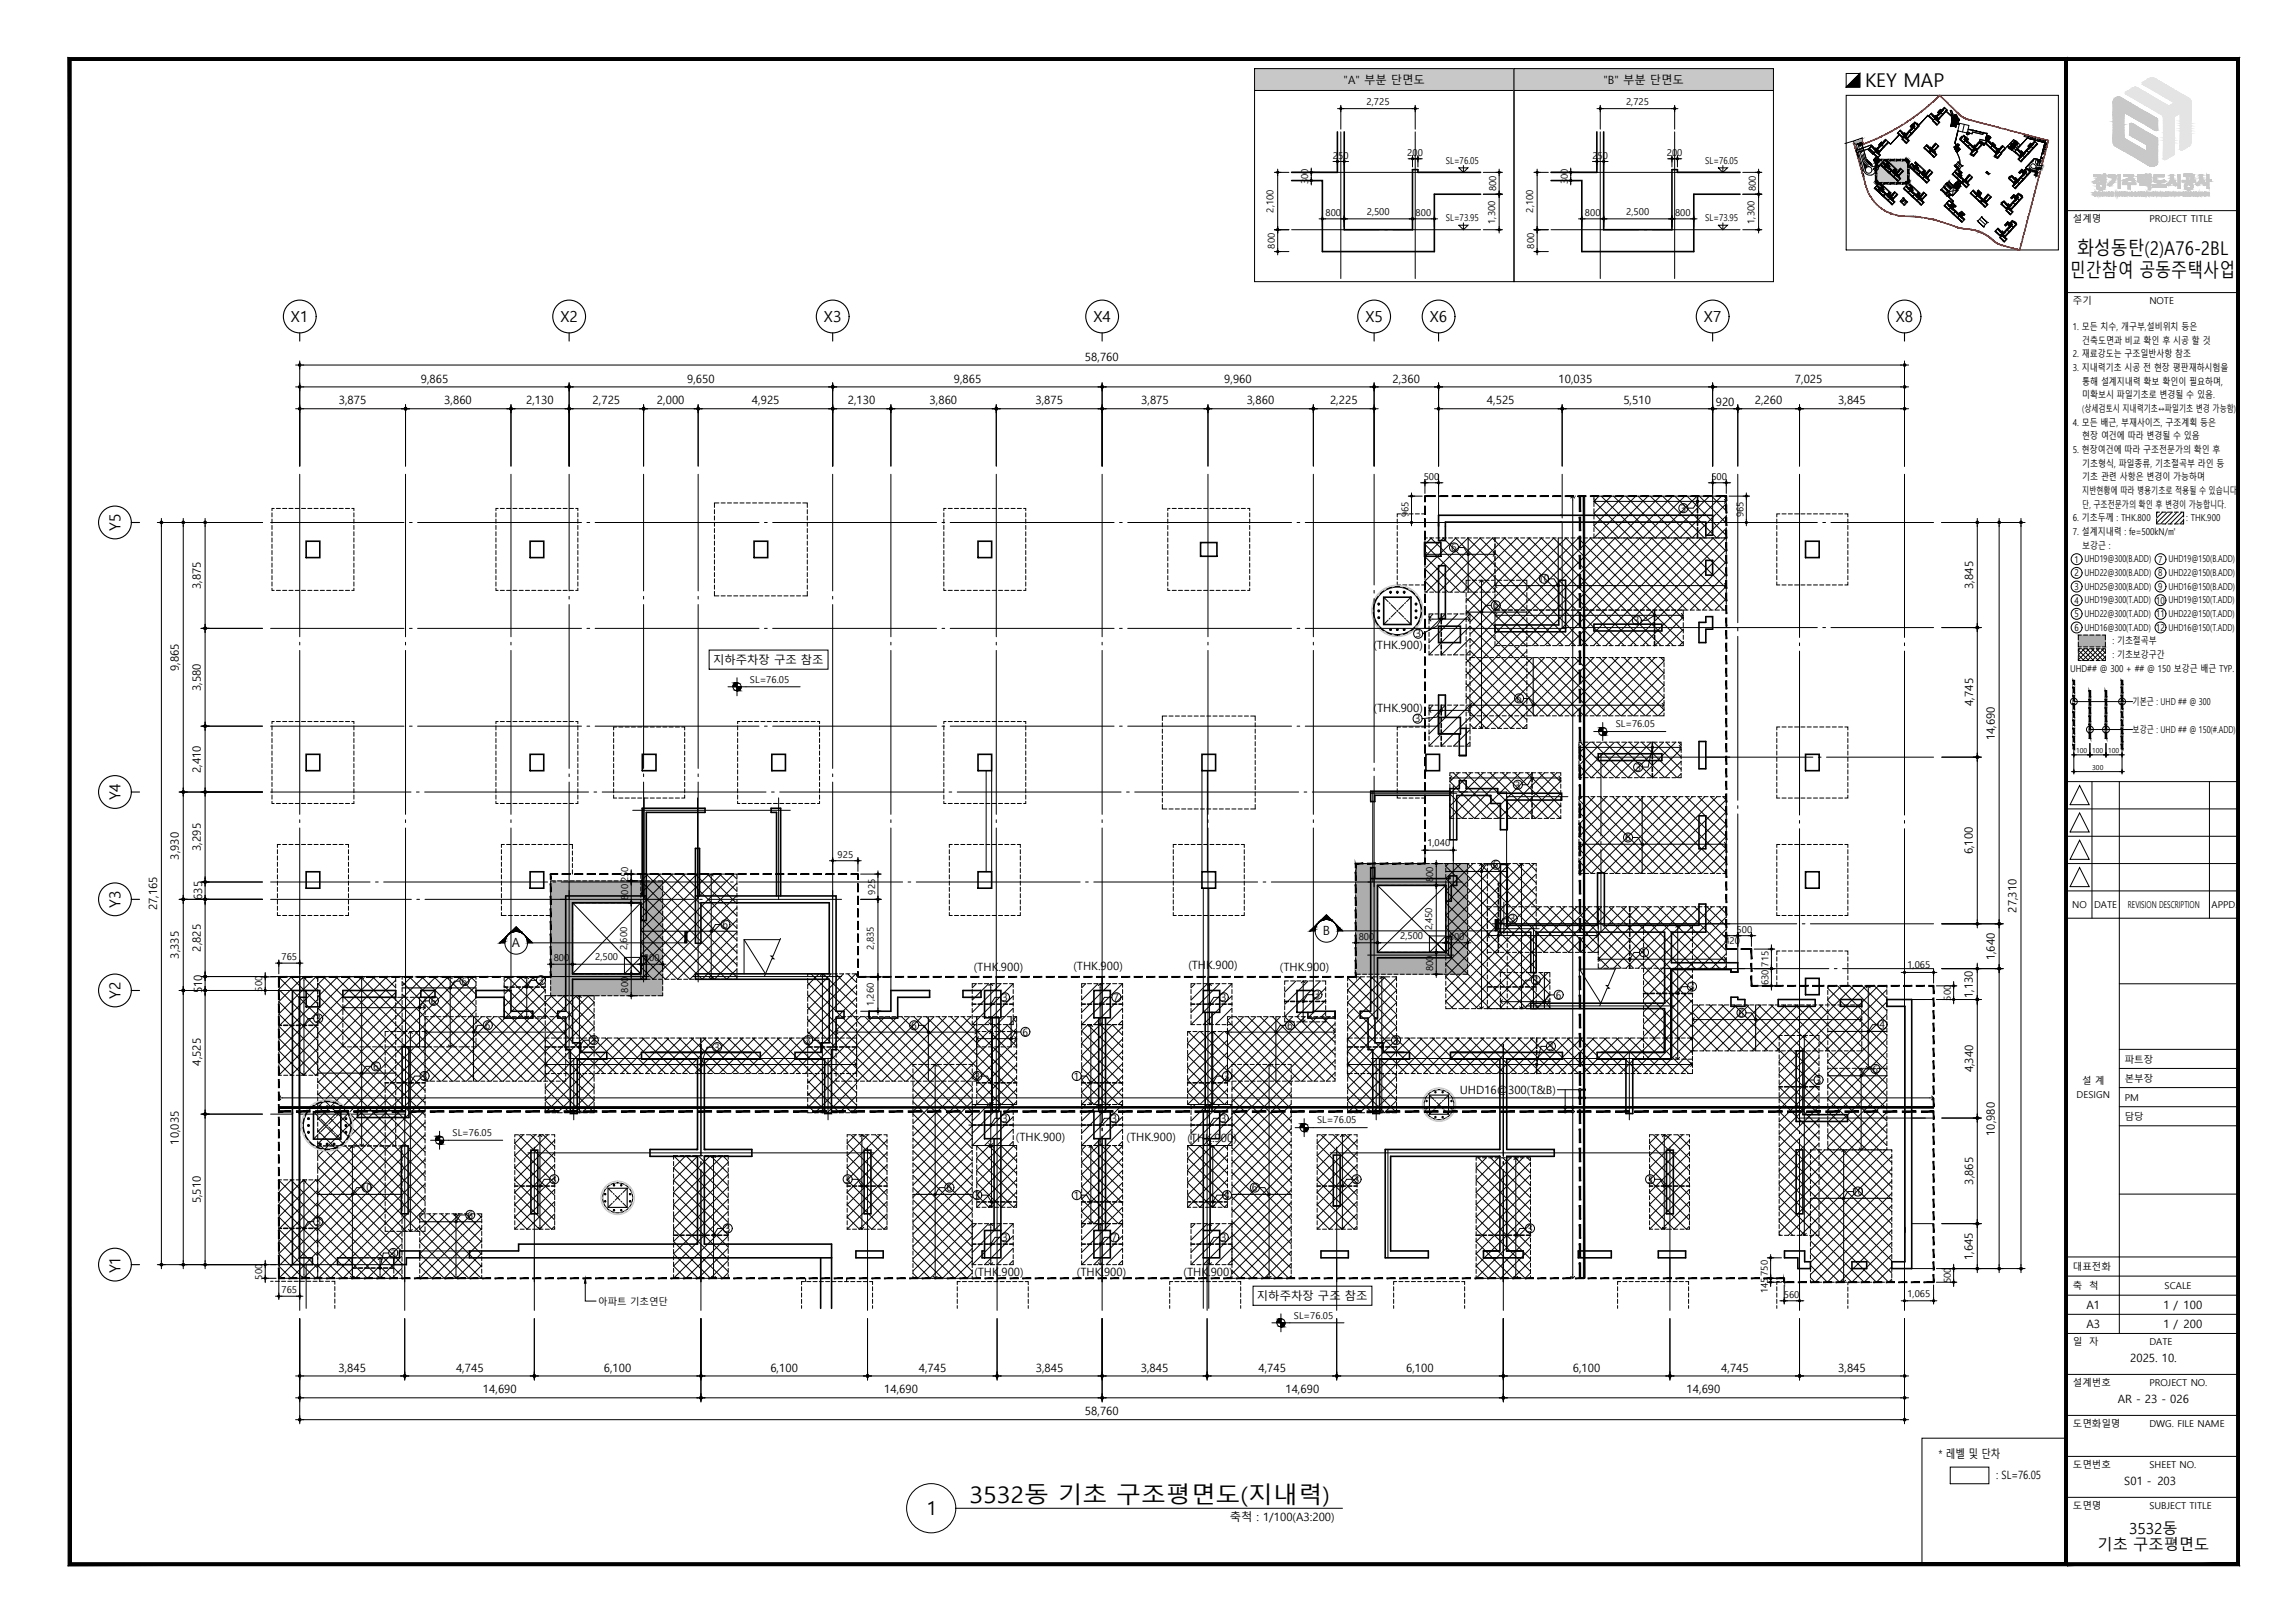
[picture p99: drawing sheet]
<svg xmlns="http://www.w3.org/2000/svg" width="420mm" height="297mm" viewBox="0 0 420 297" stroke-linecap="round" stroke-linejoin="round" font-family="sans-serif">
<defs><g id="words">
<text font-size="4.2" x="177.5" y="275">3532동 기초 구조평면도(지내력)</text>
<g font-size="3.5">
<text x="341.5" y="15.9">KEY MAP</text>
<text x="380.2" y="46.7">화성동탄(2)A76-2BL</text>
<text x="378.9" y="50.7">민간참여 공동주택사업</text>
<text x="169.7" y="277.2">1</text>
</g>
<g font-size="2.8">
<text x="53.3" y="58.9">X1</text>
<text x="102.6" y="58.9">X2</text>
<text x="150.8" y="58.9">X3</text>
<text x="200.2" y="58.9">X4</text>
<text x="250" y="58.9">X5</text>
<text x="261.8" y="58.9">X6</text>
<text x="311.9" y="58.9">X7</text>
<text x="347.1" y="58.9">X8</text>
<text x="22" y="97.2" transform="rotate(-90 22 97.2)">Y5</text>
<text x="22" y="146.5" transform="rotate(-90 22 146.5)">Y4</text>
<text x="22" y="166.2" transform="rotate(-90 22 166.2)">Y3</text>
<text x="22" y="182.8" transform="rotate(-90 22 182.8)">Y2</text>
<text x="22" y="233" transform="rotate(-90 22 233)">Y1</text>
<text x="389.8" y="280.8">3532동</text>
<text x="384" y="283.7">기초 구조평면도</text>
</g>
<g font-size="2.3">
<text x="93.7" y="173.4">A</text>
<text x="242.2" y="171.2">B</text>
</g>
<g font-size="2.1">
<text x="246" y="15.3">&quot;A&quot; 부분 단면도</text>
<text x="293.5" y="15.3">&quot;B&quot; 부분 단면도</text>
<text x="77" y="70">9,865</text>
<text x="125.8" y="70">9,650</text>
<text x="174.6" y="70">9,865</text>
<text x="198.6" y="66">58,760</text>
<text x="224.1" y="70">9,960</text>
<text x="254.9" y="70">2,360</text>
<text x="285.3" y="70">10,035</text>
<text x="328.6" y="70">7,025</text>
<text x="62" y="74">3,875</text>
<text x="81.3" y="74">3,860</text>
<text x="96.3" y="74">2,130</text>
<text x="108.5" y="74">2,725</text>
<text x="120.3" y="74">2,000</text>
<text x="137.7" y="74">4,925</text>
<text x="155.2" y="74">2,130</text>
<text x="170.2" y="74">3,860</text>
<text x="189.6" y="74">3,875</text>
<text x="208.9" y="74">3,875</text>
<text x="228.2" y="74">3,860</text>
<text x="243.5" y="74">2,225</text>
<text x="272.2" y="74">4,525</text>
<text x="297.2" y="74">5,510</text>
<text x="314.1" y="74.3">920</text>
<text x="321.3" y="74">2,260</text>
<text x="336.5" y="74">3,845</text>
<text x="36.8" y="107.8" transform="rotate(-90 36.8 107.8)">3,875</text>
<text x="361.2" y="107.8" transform="rotate(-90 361.2 107.8)">3,845</text>
<text x="251.4" y="118.8">(THK.900)</text>
<text x="32.8" y="122.8" transform="rotate(-90 32.8 122.8)">9,865</text>
<text x="130.5" y="121.5">지하주차장 구조 참조</text>
<text x="36.8" y="126.5" transform="rotate(-90 36.8 126.5)">3,580</text>
<text x="251.5" y="130.3">(THK.900)</text>
<text x="361.2" y="129.2" transform="rotate(-90 361.2 129.2)">4,745</text>
<text x="365.2" y="135.5" transform="rotate(-90 365.2 135.5)">14,690</text>
<text x="36.8" y="141.5" transform="rotate(-90 36.8 141.5)">2,410</text>
<text x="36.8" y="155.7" transform="rotate(-90 36.8 155.7)">3,295</text>
<text x="32.8" y="157.3" transform="rotate(-90 32.8 157.3)">3,930</text>
<text x="361.2" y="156.4" transform="rotate(-90 361.2 156.4)">6,100</text>
<text x="28.8" y="166.6" transform="rotate(-90 28.8 166.6)">27,165</text>
<text x="37" y="164.7" transform="rotate(-90 37 164.7)">635</text>
<text x="369.2" y="167" transform="rotate(-90 369.2 167)">27,310</text>
<text x="32.8" y="175.5" transform="rotate(-90 32.8 175.5)">3,335</text>
<text x="36.8" y="174.2" transform="rotate(-90 36.8 174.2)">2,825</text>
<text x="178.3" y="177.6">(THK.900)</text>
<text x="196.5" y="177.6">(THK.900)</text>
<text x="217.6" y="177.4">(THK.900)</text>
<text x="234.3" y="177.8">(THK.900)</text>
<text x="365.2" y="175.8" transform="rotate(-90 365.2 175.8)">1,640</text>
<text x="37" y="181.8" transform="rotate(-90 37 181.8)">510</text>
<text x="361.2" y="182.7" transform="rotate(-90 361.2 182.7)">1,130</text>
<text x="36.8" y="195" transform="rotate(-90 36.8 195)">4,525</text>
<text x="361.2" y="196.3" transform="rotate(-90 361.2 196.3)">4,340</text>
<text x="267.3" y="200.2">UHD16@300(T&amp;B)</text>
<text x="32.8" y="209.5" transform="rotate(-90 32.8 209.5)">10,035</text>
<text x="186" y="208.8">(THK.900)</text>
<text x="206.2" y="208.9">(THK.900)</text>
<text x="217.4" y="209">(THK.900)</text>
<text x="365.2" y="207.9" transform="rotate(-90 365.2 207.9)">10,980</text>
<text x="36.8" y="220.2" transform="rotate(-90 36.8 220.2)">5,510</text>
<text x="361.2" y="216.8" transform="rotate(-90 361.2 216.8)">3,865</text>
<text x="178.4" y="233.5">(THK.900)</text>
<text x="197.2" y="233.5">(THK.900)</text>
<text x="216.7" y="233.5">(THK.900)</text>
<text x="361.2" y="230.6" transform="rotate(-90 361.2 230.6)">1,645</text>
<text x="230.1" y="238">지하주차장 구조 참조</text>
<text x="382" y="239.6">A1</text>
<text x="396.1" y="239.6">1 / 100</text>
<text x="382" y="243">A3</text>
<text x="396.1" y="243">1 / 200</text>
<text x="62" y="251">3,845</text>
<text x="83.5" y="251">4,745</text>
<text x="110.5" y="251">6,100</text>
<text x="141" y="251">6,100</text>
<text x="168.2" y="251">4,745</text>
<text x="189.6" y="251">3,845</text>
<text x="208.9" y="251">3,845</text>
<text x="230.4" y="251">4,745</text>
<text x="257.4" y="251">6,100</text>
<text x="287.9" y="251">6,100</text>
<text x="315.1" y="251">4,745</text>
<text x="336.5" y="251">3,845</text>
<text x="390" y="249.3">2025. 10.</text>
<text x="88.4" y="255">14,690</text>
<text x="161.9" y="255">14,690</text>
<text x="235.3" y="255">14,690</text>
<text x="308.8" y="255">14,690</text>
<text x="387.7" y="256.8">AR - 23 - 026</text>
<text x="198.6" y="259">58,760</text>
<text x="354.9" y="266.8">* 레벨 및 단차</text>
<text x="365.4" y="270.7">: SL=76.05</text>
<text x="388.9" y="271.8">S01 - 203</text>
<text x="225.1" y="278.3">축척 : 1/100(A3:200)</text>
</g>
<g font-size="1.9">
<text x="307.7" y="93.7">3</text>
<text x="265.7" y="100.9">6</text>
<text x="281.6" y="106.6">10</text>
<text x="273.3" y="111.5">6</text>
<text x="259.1" y="116.7">3</text>
<text x="299.1" y="114.2">3</text>
<text x="277.6" y="128.5">6</text>
<text x="259" y="132.2">3</text>
<text x="299.4" y="141.1">3</text>
<text x="277.4" y="144.3">3</text>
<text x="297.5" y="153.9">6</text>
<text x="273.3" y="158.9">6</text>
<text x="132.3" y="169.9">6</text>
<text x="276.4" y="168.8">3</text>
<text x="300.5" y="175">1</text>
<text x="78.9" y="183.9">6</text>
<text x="84.5" y="180.2">6</text>
<text x="98.5" y="180.1">3</text>
<text x="183.5" y="183.2">3</text>
<text x="203.9" y="183.2">7</text>
<text x="223.5" y="183.2">3</text>
<text x="240.7" y="182.7">3</text>
<text x="280.6" y="180.1">3</text>
<text x="284.8" y="182.7">6</text>
<text x="309.2" y="181.2">3</text>
<text x="57.7" y="187.1">3</text>
<text x="88.8" y="188.3">6</text>
<text x="108.2" y="191">3</text>
<text x="147.4" y="191">3</text>
<text x="166.8" y="188.3">6</text>
<text x="187.2" y="189.5">6</text>
<text x="235.7" y="188.3">6</text>
<text x="255.1" y="191">3</text>
<text x="318.3" y="186">6</text>
<text x="344.1" y="188.2">4</text>
<text x="68.3" y="195.8">6</text>
<text x="77.2" y="197.6">3</text>
<text x="130.8" y="192.3">3</text>
<text x="178.4" y="197.6">3</text>
<text x="196.6" y="197.6">1</text>
<text x="224.1" y="197.6">3</text>
<text x="283.4" y="192.2">3</text>
<text x="342.8" y="196.3">6</text>
<text x="332.4" y="198.3">3</text>
<text x="183.5" y="205.3">3</text>
<text x="203.5" y="205.3">3</text>
<text x="223.5" y="205.3">3</text>
<text x="66.1" y="218">10</text>
<text x="100.9" y="216.5">3</text>
<text x="154.7" y="216.5">3</text>
<text x="173.3" y="218">6</text>
<text x="178.4" y="219.4">3</text>
<text x="196.6" y="219.4">1</text>
<text x="224.1" y="219.4">3</text>
<text x="229.2" y="218">6</text>
<text x="247.8" y="216.5">3</text>
<text x="301.6" y="216.5">3</text>
<text x="339.1" y="218.7">10</text>
<text x="57.7" y="224.2">3</text>
<text x="85.6" y="223">6</text>
<text x="132.7" y="225.5">3</text>
<text x="183.5" y="227.1">3</text>
<text x="203.5" y="227.1">7</text>
<text x="223.5" y="227.1">3</text>
<text x="279.6" y="225.5">3</text>
<text x="71.5" y="230">3</text>
</g>
<g font-size="1.7">
<text x="250.2" y="19.1">2,725</text>
<text x="297.7" y="19.1">2,725</text>
<text x="244" y="29">250</text>
<text x="257.6" y="28.5">200</text>
<text x="264.7" y="29.9">SL=76.05</text>
<text x="291.5" y="29">250</text>
<text x="305.1" y="28.5">200</text>
<text x="312.2" y="29.9">SL=76.05</text>
<text x="239.5" y="33.8" transform="rotate(-90 239.5 33.8)">300</text>
<text x="273.9" y="35" transform="rotate(-90 273.9 35)">800</text>
<text x="287" y="33.8" transform="rotate(-90 287 33.8)">300</text>
<text x="321.4" y="35" transform="rotate(-90 321.4 35)">800</text>
<text x="233.2" y="38.9" transform="rotate(-90 233.2 38.9)">2,100</text>
<text x="242.7" y="39.5">800</text>
<text x="250.2" y="39.3">2,500</text>
<text x="259.2" y="39.5">800</text>
<text x="264.7" y="40.4">SL=73.95</text>
<text x="273.7" y="41" transform="rotate(-90 273.7 41)">1,300</text>
<text x="280.7" y="38.9" transform="rotate(-90 280.7 38.9)">2,100</text>
<text x="290.2" y="39.5">800</text>
<text x="297.7" y="39.3">2,500</text>
<text x="306.7" y="39.5">800</text>
<text x="312.2" y="40.4">SL=73.95</text>
<text x="321.2" y="41" transform="rotate(-90 321.2 41)">1,300</text>
<text x="379.5" y="40.7">설계명</text>
<text x="393.5" y="40.7">PROJECT TITLE</text>
<text x="233.4" y="45.5" transform="rotate(-90 233.4 45.5)">800</text>
<text x="280.9" y="45.5" transform="rotate(-90 280.9 45.5)">800</text>
<text x="379.5" y="55.7">주기</text>
<text x="393.5" y="55.7">NOTE</text>
<text x="379.5" y="60.4">1. 모든 치수, 개구부,설비위치 등은</text>
<text x="379.5" y="65.4">2. 재료강도는 구조일반사항 참조</text>
<text x="381.2" y="62.9">건축도면과 비교 확인 후 시공 할 것</text>
<text x="379.5" y="67.9">3. 지내력기초 시공 전 현장 평판재하시험을</text>
<text x="381.2" y="70.4">통해 설계지내력 확보 확인이 필요하며,</text>
<text x="379.5" y="77.9">4. 모든 배근, 부재사이즈, 구조계획 등은</text>
<text x="381.2" y="72.9">미확보시 파일기초로 변경될 수 있음.</text>
<text x="381.2" y="75.4">(상세검토시 지내력기초↔파일기초 변경 가능함)</text>
<text x="379.5" y="82.9">5. 현장여건에 따라 구조전문가의 확인 후</text>
<text x="381.2" y="80.4">현장 여건에 따라 변경될 수 있음</text>
<text x="260.6" y="87.8">500</text>
<text x="313.3" y="87.8">500</text>
<text x="381.2" y="85.4">기초형식, 파일종류, 기초절곡부 라인 등</text>
<text x="381.2" y="87.9">기초 관련 사항은 변경이 가능하며</text>
<text x="257.9" y="94.6" transform="rotate(-90 257.9 94.6)">965</text>
<text x="319.2" y="94.6" transform="rotate(-90 319.2 94.6)">965</text>
<text x="379.5" y="95.4">6. 기초두께 : THK.800</text>
<text x="381.2" y="90.4">지반현황에 따라 병용기초로 적용될 수 있습니다.</text>
<text x="381.2" y="92.9">단, 구조전문가의 확인 후 변경이 가능합니다.</text>
<text x="400.3" y="95.4">: THK.900</text>
<text x="379.5" y="97.9">7. 설계지내력 : fe=500kN/㎡</text>
<text x="381.2" y="100.4">보강근 :</text>
<text x="379.8" y="103">1 UHD19@300(B.ADD)</text>
<text x="379.8" y="105.5">2 UHD22@300(B.ADD)</text>
<text x="379.8" y="108">3 UHD25@300(B.ADD)</text>
<text x="395.1" y="103">7 UHD19@150(B.ADD)</text>
<text x="395.1" y="105.5">8 UHD22@150(B.ADD)</text>
<text x="395.1" y="108">9 UHD16@150(B.ADD)</text>
<text x="379.8" y="110.5">4 UHD19@300(T.ADD) 10 UHD19@150(T.ADD)</text>
<text x="379.8" y="113">5 UHD22@300(T.ADD) 11 UHD22@150(T.ADD)</text>
<text x="379.8" y="115.5">6 UHD16@300(T.ADD) 12 UHD16@150(T.ADD)</text>
<text x="386.7" y="117.9">: 기초절곡부</text>
<text x="137.3" y="124.9">SL=76.05</text>
<text x="379" y="122.9">UHD## @ 300 + ## @ 150 보강근 배근 TYP.</text>
<text x="386.7" y="120.4">: 기초보강구간</text>
<text x="390.4" y="129">기본근 : UHD ## @ 300</text>
<text x="295.8" y="133.1">SL=76.05</text>
<text x="390.4" y="134.1">보강근 : UHD ## @ 150(#.ADD)</text>
<text x="261.3" y="154.9">1,040</text>
<text x="115" y="161.4" transform="rotate(-90 115 161.4)">250</text>
<text x="153.3" y="157">925</text>
<text x="262.4" y="161.5" transform="rotate(-90 262.4 161.5)">800</text>
<text x="115" y="164.7" transform="rotate(-90 115 164.7)">800</text>
<text x="160.2" y="163.7" transform="rotate(-90 160.2 163.7)">925</text>
<text x="379.4" y="166.2">NO</text>
<text x="383.4" y="166.2">DATE</text>
<text x="389.6" y="166.2">REVISION DESCRIPTION</text>
<text x="404.9" y="166.2">APPD.</text>
<text x="114.8" y="173.8" transform="rotate(-90 114.8 173.8)">2,600</text>
<text x="160" y="173.8" transform="rotate(-90 160 173.8)">2,835</text>
<text x="248.8" y="172">800</text>
<text x="256.3" y="171.8">2,500</text>
<text x="262.2" y="170.3" transform="rotate(-90 262.2 170.3)">2,450</text>
<text x="265.3" y="172">800</text>
<text x="315.7" y="172.8">420</text>
<text x="317.9" y="170.7">500</text>
<text x="51.5" y="175.7">765</text>
<text x="101.4" y="175.9">800</text>
<text x="109" y="175.7">2,500</text>
<text x="117.9" y="175.9">800</text>
<text x="262.4" y="177.7" transform="rotate(-90 262.4 177.7)">800</text>
<text x="323.8" y="176.9" transform="rotate(-90 323.8 176.9)">715</text>
<text x="349.2" y="177.2">1,065</text>
<text x="48" y="181.5" transform="rotate(-90 48 181.5)">500</text>
<text x="115" y="181.7" transform="rotate(-90 115 181.7)">800</text>
<text x="160" y="184.1" transform="rotate(-90 160 184.1)">1,260</text>
<text x="323.8" y="180.3" transform="rotate(-90 323.8 180.3)">630</text>
<text x="357.1" y="183.2" transform="rotate(-90 357.1 183.2)">500</text>
<text x="389" y="194.5">파트장</text>
<text x="380.2" y="200.9">DESIGN</text>
<text x="381.2" y="198.4">설 계</text>
<text x="389" y="201.5">PM</text>
<text x="389" y="198">본부장</text>
<text x="82.8" y="207.9">SL=76.05</text>
<text x="241.1" y="205.6">SL=76.05</text>
<text x="389" y="205">담당</text>
<text x="379.5" y="232.4">대표전화</text>
<text x="48" y="234.2" transform="rotate(-90 48 234.2)">500</text>
<text x="51.5" y="236.7">765</text>
<text x="109.5" y="238.8">아파트 기초연단</text>
<text x="323.6" y="236.7" transform="rotate(-90 323.6 236.7)">145750</text>
<text x="326.6" y="237.5">560</text>
<text x="349.2" y="237.3">1,065</text>
<text x="357.1" y="234.9" transform="rotate(-90 357.1 234.9)">500</text>
<text x="379.5" y="235.9">축</text>
<text x="382.5" y="235.9">척</text>
<text x="396.3" y="235.9">SCALE</text>
<text x="236.9" y="241.3">SL=76.05</text>
<text x="379.5" y="246.2">일</text>
<text x="382.5" y="246.2">자</text>
<text x="393.5" y="246.2">DATE</text>
<text x="379.5" y="253.7">설계번호</text>
<text x="393.5" y="253.7">PROJECT NO.</text>
<text x="379.5" y="261.2">도면화일명</text>
<text x="393.5" y="261.2">DWG. FILE NAME</text>
<text x="379.5" y="268.7">도면번호</text>
<text x="393.5" y="268.7">SHEET NO.</text>
<text x="379.5" y="276.2">도면명</text>
<text x="393.5" y="276.2">SUBJECT TITLE</text>
</g>
<g font-size="1.3">
<text x="380.1" y="137.8">100</text>
<text x="383" y="137.8">100</text>
<text x="385.9" y="137.8">100</text>
<text x="383" y="140.9">300</text>
</g>
</g></defs>
<!-- layer: A-SOL-251 -->
<g fill="#c8c8c8" stroke="#c8c8c8" stroke-width=".18">
<path d="M343.9 29.3h5z"/>
<path d="M344 29.3h4.9zM343.9 29.3h5zM343.9 29.3h5z"/>
<path d="M343.9 29.3h5.1zM343.8 29.3h5.2z"/>
<path d="M343.8 29.3h5.2zM343.8 29.3h5.2z"/>
<path d="M343.8 29.3l5.3 .1zM343.7 29.4h5.4z"/>
<path d="M343.7 29.4h5.4zM343.7 29.4h5.4z"/>
<path d="M343.7 29.4h5.5zM343.7 29.4h5.5z"/>
<path d="M343.7 29.4h5.5zM343.6 29.4h5.6z"/>
<path d="M343.6 29.4l5.6 .1zM343.6 29.4l5.6 .1z"/>
<path d="M343.6 29.5h5.7zM343.6 29.5h5.7z"/>
<path d="M343.5 29.5l5.8 .1zM343.5 29.5l5.8 .1z"/>
<path d="M343.5 29.6h5.8zM343.5 29.6h5.8z"/>
<path d="M343.5 29.6h5.8zM343.5 29.6h5.8z"/>
<path d="M343.5 29.6l5.8 .1zM343.5 29.6l5.8 .1z"/>
<path d="M343.5 29.7h5.8zM343.5 29.7h5.8z"/>
<path d="M343.5 29.7l5.9 .1zM343.5 29.7l5.9 .1z"/>
<path d="M343.5 29.8l5.9 3.2v-3.2zM343.5 29.8l5.9 3.2h-5.9z"/>
<path d="M343.5 33h5.9zM343.5 33l5.8 .1z"/>
<path d="M343.5 33.1h5.8zM343.5 33.1h5.8z"/>
<path d="M343.5 33.1h5.8zM343.5 33.1l5.8 .1z"/>
<path d="M343.5 33.2h5.8zM343.5 33.2h5.8z"/>
<path d="M343.5 33.2h5.8zM343.5 33.2l5.8 .1z"/>
<path d="M343.5 33.3h5.8zM343.5 33.3h5.8z"/>
<path d="M343.6 33.3h5.7zM343.6 33.3h5.6z"/>
<path d="M343.6 33.3h5.6zM343.6 33.3l5.6 .1z"/>
<path d="M343.6 33.4h5.6zM343.6 33.4h5.6z"/>
<path d="M343.6 33.4h5.6zM343.6 33.4h5.5z"/>
<path d="M343.7 33.4h5.4zM343.7 33.4l5.4 .1z"/>
<path d="M343.7 33.5h5.4zM343.7 33.5h5.3z"/>
<path d="M343.8 33.5h5.2zM343.8 33.5h5.2z"/>
<path d="M343.8 33.5h5.2zM343.8 33.5h5.2z"/>
<path d="M343.9 33.5h5.1zM343.9 33.5h5z"/>
<path d="M343.9 33.5h5zM343.9 33.5h4.9z"/>
<path d="M344 29.3h4.9zM343.9 29.3h5zM343.9 29.3h5z"/>
<path d="M343.9 29.3h5.1zM343.8 29.3h5.2z"/>
<path d="M343.8 29.3h5.2zM343.8 29.3h5.2z"/>
<path d="M343.8 29.3l5.3 .1zM343.7 29.4h5.4z"/>
<path d="M343.7 29.4h5.4zM343.7 29.4h5.4z"/>
<path d="M343.7 29.4h5.5zM343.7 29.4h5.5z"/>
<path d="M343.7 29.4h5.5zM343.6 29.4h5.6z"/>
<path d="M343.6 29.4l5.6 .1zM343.6 29.4l5.6 .1z"/>
<path d="M343.6 29.5h5.7zM343.6 29.5h5.7z"/>
<path d="M343.5 29.5l5.8 .1zM343.5 29.5l5.8 .1z"/>
<path d="M343.5 29.6h5.8zM343.5 29.6h5.8z"/>
<path d="M343.5 29.6h5.8zM343.5 29.6h5.8z"/>
<path d="M343.5 29.6l5.8 .1zM343.5 29.6l5.8 .1z"/>
<path d="M343.5 29.7h5.8zM343.5 29.7h5.8z"/>
<path d="M343.5 29.7l5.9 .1zM343.5 29.7l5.9 .1z"/>
<path d="M343.5 29.8l5.9 3.2v-3.2zM343.5 29.8l5.9 3.2h-5.9z"/>
<path d="M343.5 33h5.9zM343.5 33l5.8 .1z"/>
<path d="M343.5 33.1h5.8zM343.5 33.1h5.8z"/>
<path d="M343.5 33.1h5.8zM343.5 33.1l5.8 .1z"/>
<path d="M343.5 33.2h5.8zM343.5 33.2h5.8z"/>
<path d="M343.5 33.2h5.8zM343.5 33.2l5.8 .1z"/>
<path d="M343.5 33.3h5.8zM343.5 33.3h5.8z"/>
<path d="M343.6 33.3h5.7zM343.6 33.3h5.6z"/>
<path d="M343.6 33.3h5.6zM343.6 33.3l5.6 .1z"/>
<path d="M343.6 33.4h5.6zM343.6 33.4h5.6z"/>
<path d="M343.6 33.4h5.6zM343.6 33.4h5.5z"/>
<path d="M343.7 33.4h5.4zM343.7 33.4l5.4 .1z"/>
<path d="M343.7 33.5h5.4zM343.7 33.5h5.3z"/>
<path d="M343.8 33.5h5.2zM343.8 33.5h5.2z"/>
<path d="M343.8 33.5h5.2zM343.8 33.5h5.2z"/>
<path d="M343.9 33.5h5.1zM343.9 33.5h5z"/>
<path d="M343.9 33.5h5zM343.9 33.5h4.9z"/>
</g>
<!-- layer: A-ETC-KEYMAP -->
<g fill="#000" stroke="#000" stroke-width=".18">
<path d="M340.5 13.4v2.5h-2.5z"/>
<path d="M343.3 33h.3l-.2 .2zM343.4 33.2l.2-.2zM343.4 33.2l.2-.1-.2 .2zM343.6 33.1l-.2 .2 .2-.1zM343.4 33.3l.2-.1-.1 .3zM343.6 33.2l-.1 .3zM343.5 33.5l.2-.2v.3zM343.7 33.3v.3zM343.8 33.4v.2h-.1zM343.8 33.4v.2zM343.9 33.4l.1 .3-.2-.1zM343.9 33.4l.1 .3v-.3z"/>
<path d="M343.3 32.2v.8h.3zM343.3 32.2h.3v.8z"/>
<path d="M343.3 31v.8h.3zM343.3 31h.3v.8z"/>
<path d="M343.3 29.8v.8h.3zM343.3 29.8h.3v.8z"/>
<path d="M343.3 33h.3l-.2 .2zM343.4 33.2l.2-.2zM343.4 33.2l.2-.1-.2 .2zM343.6 33.1l-.2 .2 .2-.1zM343.4 33.3l.2-.1-.1 .3zM343.6 33.2l-.1 .3zM343.5 33.5l.2-.2v.3zM343.7 33.3v.3zM343.8 33.4v.2h-.1zM343.8 33.4v.2zM343.9 33.4l.1 .3-.2-.1zM343.9 33.4l.1 .3v-.3z"/>
<path d="M343.3 32.2v.8h.3zM343.3 32.2h.3v.8z"/>
<path d="M343.3 31v.8h.3zM343.3 31h.3v.8z"/>
<path d="M343.3 29.8v.8h.3zM343.3 29.8h.3v.8z"/>
<path d="M343.8 29.2h.2v.2zM343.8 29.2l.1 .2h.1zM343.7 29.3l.1-.1 .1 .2zM343.7 29.3l.2 .1zM343.5 29.4l.2-.1 .1 .2zM343.5 29.4l.3 .1zM343.5 29.4l.2 .1h-.3zM343.4 29.5h.3zM343.4 29.5l.2 .1h-.2zM343.4 29.6h.2zM343.4 29.6l.2 .1-.3 .1zM343.3 29.8l.3-.1z"/>
<path d="M344 29.2v.2l.5-.2zM344 29.4l.5-.2v.2z"/>
<path d="M343.8 29.2h.2v.2zM343.8 29.2l.1 .2h.1zM343.7 29.3l.1-.1 .1 .2zM343.7 29.3l.2 .1zM343.5 29.4l.2-.1 .1 .2zM343.5 29.4l.3 .1zM343.5 29.4l.2 .1h-.3zM343.4 29.5h.3zM343.4 29.5l.2 .1h-.2zM343.4 29.6h.2zM343.4 29.6l.2 .1-.3 .1zM343.3 29.8l.3-.1z"/>
<path d="M344 29.2v.2l.5-.2zM344 29.4l.5-.2v.2z"/>
<path d="M344 33.7h.5v-.3zM344 33.4h.5l-.5 .3z"/>
<path d="M344 33.7h.5v-.3zM344 33.4h.5l-.5 .3z"/>
<path d="M344.9 29.2v.2l.7-.2zM344.9 29.4l.7-.2v.2z"/>
<path d="M344.9 29.2v.2l.7-.2zM344.9 29.4l.7-.2v.2z"/>
<path d="M344.9 33.7h.7v-.3zM344.9 33.4h.7l-.7 .3z"/>
<path d="M344.9 33.7h.7v-.3zM344.9 33.4h.7l-.7 .3z"/>
<path d="M346 29.2v.2l.8-.2zM346 29.4l.8-.2v.2z"/>
<path d="M346 29.2v.2l.8-.2zM346 29.4l.8-.2v.2z"/>
<path d="M346 33.7h.8v-.3zM346 33.4h.8l-.8 .3z"/>
<path d="M346 33.7h.8v-.3zM346 33.4h.8l-.8 .3z"/>
<path d="M347.2 29.2v.2l.7-.2zM347.2 29.4l.7-.2v.2z"/>
<path d="M347.2 29.2v.2l.7-.2zM347.2 29.4l.7-.2v.2z"/>
<path d="M347.2 33.7h.7v-.3zM347.2 33.4h.7l-.7 .3z"/>
<path d="M347.2 33.7h.7v-.3zM347.2 33.4h.7l-.7 .3z"/>
<path d="M348.3 29.2v.2l.5-.2zM348.3 29.4l.5-.2v.2z"/>
<path d="M348.3 29.2v.2l.5-.2zM348.3 29.4l.5-.2v.2z"/>
<path d="M348.8 33.4l.2 .2-.2 .1zM348.8 33.4l.2 .2v-.2zM349 33.4l.2 .2h-.2zM349 33.4l.2 .2zM349 33.4l.3 .1-.1 .1zM349 33.4l.3 .1zM349.1 33.3h.3l-.1 .2zM349.2 33.2l-.1 .1h.3zM349.2 33.2h.3l-.1 .1zM349.2 33.1v.1h.3zM349.2 33.1l.3-.1v.2zM349.2 33v.1l.3-.1z"/>
<path d="M348.3 33.7h.5v-.3zM348.3 33.4h.5l-.5 .3z"/>
<path d="M348.8 33.4l.2 .2-.2 .1zM348.8 33.4l.2 .2v-.2zM349 33.4l.2 .2h-.2zM349 33.4l.2 .2zM349 33.4l.3 .1-.1 .1zM349 33.4l.3 .1zM349.1 33.3h.3l-.1 .2zM349.2 33.2l-.1 .1h.3zM349.2 33.2h.3l-.1 .1zM349.2 33.1v.1h.3zM349.2 33.1l.3-.1v.2zM349.2 33v.1l.3-.1z"/>
<path d="M348.3 33.7h.5v-.3zM348.3 33.4h.5l-.5 .3z"/>
<path d="M349.2 29.8l.3-.2v.2zM349.2 29.7v.1l.3-.2zM349.4 29.5l.1 .1-.3 .1zM349.2 29.6v.1l.2-.2zM349.3 29.4l.1 .1-.2 .1zM349.3 29.4l-.1 .2zM349.2 29.3l.1 .1-.2 .1zM349.2 29.3l-.1 .2zM349 29.2l.2 .1-.2 .2zM349 29.2v.3zM348.8 29.2h.2v.2zM348.8 29.2v.2h.2z"/>
<path d="M349.2 29.8l.3 .8v-.8zM349.2 29.8l.3 .8h-.3z"/>
<path d="M349.2 31l.3 .8v-.8zM349.2 31l.3 .8h-.3z"/>
<path d="M349.2 32.2l.3 .8v-.8zM349.2 32.2l.3 .8h-.3z"/>
<path d="M349.2 29.8l.3-.2v.2zM349.2 29.7v.1l.3-.2zM349.4 29.5l.1 .1-.3 .1zM349.2 29.6v.1l.2-.2zM349.3 29.4l.1 .1-.2 .1zM349.3 29.4l-.1 .2zM349.2 29.3l.1 .1-.2 .1zM349.2 29.3l-.1 .2zM349 29.2l.2 .1-.2 .2zM349 29.2v.3zM348.8 29.2h.2v.2zM348.8 29.2v.2h.2z"/>
<path d="M349.2 29.8l.3 .8v-.8zM349.2 29.8l.3 .8h-.3z"/>
<path d="M349.2 31l.3 .8v-.8zM349.2 31l.3 .8h-.3z"/>
<path d="M349.2 32.2l.3 .8v-.8zM349.2 32.2l.3 .8h-.3z"/>
</g>
<path d="M338 17.4h38.8v28.3h-38.8zM340.5 13.4h-2.5v2.5h2.5v-2.5l-2.5 2.5M343.3 29.8h.3M344 33.4v.3M348.8 29.2v.2M349.2 33h.3" fill="none" stroke="#000" stroke-width=".18"/>
<!-- layer: A-CEN -->
<g fill="none" stroke="#000" stroke-width=".18">
<path d="M236.5 31.5h31.4M245.5 24.1v26.9M259.1 24.1v26.9M284 31.5h31.4M293 24.1v26.9M306.6 24.1v26.9M236.5 42h16M253.5 42h.5M255 42h16.1M284 42h16M301 42h.5M302.5 42h16.1"/>
<path d="M49.5 95.6h24.5M54.9 86.8v29.7M74.2 86.8v29.7M75 95.6h.5M76.5 95.6h30M93.5 86.8v29.7M104.2 86.8v21.3M107.5 95.6h.5M109 95.6h30M117.8 86.8v21.3M127.8 86.8v21.3M140 95.6h.5"/>
<path d="M141.5 95.6h30M152.4 86.8v21.3M163.1 86.8v29.7M172.5 95.6h.5M174 95.6h30M182.4 86.8v29.7M201.8 86.8v29.7M205 95.6h.5M206.5 95.6h30M221.1 86.8v29.7M237.5 95.6h.5M239 95.6h24.4"/>
<path d="M240.4 86.8v29.7M251.6 86.8v20.3M263.4 86.8v8M286 86.8v8M313.5 86.8v8M313.9 95.6h18.8M318.1 86.8v27.2M329.4 86.8v29.9M333.7 95.6h.5M335.2 95.6h18.8M348.7 86.8v29.9M49.5 115h24.5"/>
<path d="M54.9 117.5v.5M54.9 119v30M74.2 117.5v.5M74.2 119v30M75 115h.5M76.5 115h30M93.5 117.5v.5M93.5 119v30M104.2 109.1v.5M104.2 110.6v30M107.5 115h.5M109 115h30"/>
<path d="M117.8 109.1v.5M117.8 110.6v30M127.8 109.1v.5M127.8 110.6v30M140 115h.5M141.5 115h30M152.4 109.1v.5M152.4 110.6v30M163.1 117.5v.5M163.1 119v30M172.5 115h.5M174 115h30"/>
<path d="M182.4 117.5v.5M182.4 119v30M201.8 117.5v.5M201.8 119v30M205 115h.5M206.5 115h30M221.1 117.5v.5M221.1 119v30M237.5 115h.5M239 115h24.4M240.4 117.5v.5M240.4 119v30"/>
<path d="M251.6 108.1v.4M251.6 109.6v30M313.9 114.9h18.8M318.1 115v.5M318.1 116.5v30M329.4 117.7v.5M329.4 119.2v30M333.7 114.9h.5M335.2 114.9h18.8M348.7 117.7v.5M348.7 119.2v30M49.5 132.9h24.5"/>
<path d="M75 132.9h.5M76.5 132.9h30M107.5 132.9h.5M109 132.9h30M140 132.9h.5M141.5 132.9h30M172.5 132.9h.5M174 132.9h30M205 132.9h.5M206.5 132.9h30M237.5 132.9h.5M239 132.9h24.4"/>
<path d="M312.3 138.6h19.6M332.9 138.6h.5M334.4 138.6h19.6M49.5 145h25.7M54.9 150v.5M54.9 151.5v29.8M74.2 150v.5M74.2 151.5v29.8M76.2 145h.5M77.7 145h30M93.5 150v.5M93.5 151.5v29.8"/>
<path d="M104.2 141.6v.5M104.2 143.1v21.4M108.7 145h.5M110.2 145h30M117.8 141.6v.5M117.8 143.1v21.4M127.8 141.6v.5M127.8 143.1v21.4M141.2 145h.5M142.7 145h30M152.4 141.6v.5M152.4 143.1v21.4"/>
<path d="M163.1 150v.5M163.1 151.5v29.8M173.7 145h.5M175.2 145h30M182.4 150v.5M182.4 151.5v29.8M201.8 150v.5M201.8 151.5v29.8M206.2 145h.5M207.7 145h30M221.1 150v.5M221.1 151.5v29.8"/>
<path d="M238.7 145h.5M240.2 145h25.7M240.4 150v.5M240.4 151.5v29.8M251.6 140.6v.5M251.6 142.1v20.2M318.1 147.5v.5M318.1 149v27.1M329.4 150.2v.5M329.4 151.7v29.8M348.7 150.2v.5M348.7 151.7v29.8"/>
<path d="M49.5 161.4h18.2M49.5 164.6h25.8M49.5 178.7h25.8M68.7 161.4h.5M70.2 161.4h30M76.3 164.6h.5M76.3 178.7h.5M77.8 164.6h25.8M77.8 178.7h25.8M101.2 161.4h.5M102.7 161.4h30M133.7 161.4h.5"/>
<path d="M135.2 161.4h30M166.2 161.4h.5M167.7 161.4h30M198.7 161.4h.5M200.2 161.4h30M231.2 161.4h.5M232.7 161.4h18.2M273.9 169.1h22.5M297.4 169.1h.5M298.9 169.1h30M318.1 177.3h16.7M329.9 169.1h.5"/>
<path d="M331.4 169.1h22.6M335.8 177.3h.5M337.3 177.3h16.7M49.5 181.3h4M350 182.9h4M49.5 203.9h4M350 204.6h4M49.5 231.5h4M54.9 231.8v8M74.1 231.8v8M97.8 230.2v9.6M128.3 230.2v9.6"/>
<path d="M158.8 230.2v9.6M182.5 231.8v8M201.8 231.8v8M221 231.8v8M244.7 230.2v9.6M275.2 230.2v9.6M305.7 230.2v9.6M329.4 231.8v8M348.7 232.2v7.6M350 232.2h4M350 224h4"/>
</g>
<g fill="none" stroke="#000" stroke-width=".18">
<path d="M49.8 93.9v.7M49.8 95v.8M49.8 96.2v.7M49.8 97.3v.8M49.8 98.5v.7M49.8 99.6v.8M50.2 93.1h-.4v.4M50.6 93.1h.7M51.7 93.1h.8M52.9 93.1h.7M54 93.1h.8M55.2 93.1h.7"/>
<path d="M56.3 93.1h.8M57.5 93.1h.7M58.6 93.1h.8M59.8 93.1h.7M60.9 93.1h.8M62.1 93.1h.7M63.2 93.1h.8M64.4 93.1h.4v.4M64.8 93.9v.7M64.8 95v.8M64.8 96.2v.7M64.8 97.3v.8"/>
<path d="M64.8 98.5v.7M64.8 99.6v.8M90.8 93.9v.7M90.8 95v.8M90.8 96.2v.7M90.8 97.3v.8M90.8 98.5v.7M90.8 99.6v.8M91.2 93.1h-.4v.4M91.6 93.1h.7M92.7 93.1h.8M93.9 93.1h.7"/>
<path d="M95 93.1h.8M96.2 93.1h.7M97.3 93.1h.8M98.5 93.1h.7M99.6 93.1h.8M100.8 93.1h.7M101.9 93.1h.8M103.1 93.1h.7M104.2 93.1h.8M105.4 93.1h.4v.4M105.8 93.9v.7M105.8 95v.8"/>
<path d="M105.8 96.2v.7M105.8 97.3v.8M105.8 98.5v.7M105.8 99.6v.8M130.8 93.3v.7M130.8 94.4v.8M130.8 95.6v.7M130.8 96.7v.8M130.8 97.9v.7M130.8 99v.8M131.6 92.1h-.8v.8M132 92.1h.8"/>
<path d="M133.2 92.1h.7M134.3 92.1h.8M135.5 92.1h.7M136.6 92.1h.8M137.8 92.1h.7M138.9 92.1h.8M140.1 92.1h.7M141.2 92.1h.8M142.4 92.1h.7M143.5 92.1h.8M144.7 92.1h.7M145.8 92.1h.8"/>
<path d="M147 92.1h.8v.8M147.8 93.3v.7M147.8 94.4v.8M147.8 95.6v.7M147.8 96.7v.8M147.8 97.9v.7M147.8 99v.8M172.8 93.9v.7M172.8 95v.8M172.8 96.2v.7M172.8 97.3v.8M172.8 98.5v.7"/>
<path d="M172.8 99.6v.8M173.2 93.1h-.4v.4M173.6 93.1h.7M174.7 93.1h.8M175.9 93.1h.7M177 93.1h.8M178.2 93.1h.7M179.3 93.1h.8M180.5 93.1h.7M181.6 93.1h.8M182.8 93.1h.7M183.9 93.1h.8"/>
<path d="M185.1 93.1h.7M186.2 93.1h.8M187.4 93.1h.4v.4M187.8 93.9v.7M187.8 95v.8M187.8 96.2v.7M187.8 97.3v.8M187.8 98.5v.7M187.8 99.6v.8M213.8 93.9v.7M213.8 95v.8M213.8 96.2v.7"/>
<path d="M213.8 97.3v.8M213.8 98.5v.7M213.8 99.6v.8M214.2 93.1h-.4v.4M214.6 93.1h.7M215.7 93.1h.8M216.9 93.1h.7M218 93.1h.8M219.2 93.1h.7M220.3 93.1h.8M221.5 93.1h.7M222.6 93.1h.8"/>
<path d="M223.8 93.1h.7M224.9 93.1h.8M226.1 93.1h.7M227.2 93.1h.8M228.4 93.1h.4v.4M228.8 93.9v.7M228.8 95v.8M228.8 96.2v.7M228.8 97.3v.8M228.8 98.5v.7M228.8 99.6v.8M255.8 95v.8"/>
<path d="M255.8 96.2v.7M255.8 97.3v.8M255.8 98.5v.7M255.8 99.6v.8M256.4 94.1h-.6v.5M256.8 94.1h.8M258 94.1h.7M259.1 94.1h.8M260.3 94.1h.6M325.3 95v.8M325.3 96.2v.7M325.3 97.3v.8"/>
<path d="M325.3 98.5v.7M325.3 99.6v.8M325.8 94.1h-.5v.5M326.2 94.1h.8M327.4 94.1h.7M328.5 94.1h.8M329.7 94.1h.7M330.8 94.1h.8M332 94.1h.7M333.1 94.1h.8M334.3 94.1h.7M335.4 94.1h.8"/>
<path d="M336.6 94.1h.7M337.7 94.1h.6v.5M338.3 95v.8M338.3 96.2v.7M338.3 97.3v.8M338.3 98.5v.7M338.3 99.6v.8M49.8 107.7v.4h.4M49.8 100.7v.8M49.8 101.9v.8M49.8 103.1v.7M49.8 104.2v.8"/>
<path d="M49.8 105.4v.7M49.8 106.5v.8M50.6 108.1h.7M51.7 108.1h.8M52.9 108.1h.7M54 108.1h.8M55.2 108.1h.7M56.3 108.1h.8M57.5 108.1h.7M58.6 108.1h.8M59.8 108.1h.7M60.9 108.1h.8"/>
<path d="M62.1 108.1h.7M63.2 108.1h.8M64.8 100.7v.8M64.8 101.9v.8M64.8 103.1v.7M64.8 104.2v.8M64.8 105.4v.7M64.8 106.5v.8M64.8 107.7v.4h-.4M90.8 107.7v.4h.4M90.8 100.7v.8M90.8 101.9v.8"/>
<path d="M90.8 103.1v.7M90.8 104.2v.8M90.8 105.4v.7M90.8 106.5v.8M91.6 108.1h.7M92.7 108.1h.8M93.9 108.1h.7M95 108.1h.8M96.2 108.1h.7M97.3 108.1h.8M98.5 108.1h.7M99.6 108.1h.8"/>
<path d="M100.8 108.1h.7M101.9 108.1h.8M103.1 108.1h.7M104.2 108.1h.8M105.8 100.7v.8M105.8 101.9v.8M105.8 103.1v.7M105.8 104.2v.8M105.8 105.4v.7M105.8 106.5v.8M105.8 107.7v.4h-.4M130.8 108.2v.9h.8"/>
<path d="M130.8 100.2v.7M130.8 101.3v.8M130.8 102.5v.7M130.8 103.6v.8M130.8 104.8v.7M130.8 105.9v.8M130.8 107.1v.7M132 109.1h.8M133.2 109.1h.7M134.3 109.1h.8M135.5 109.1h.7M136.6 109.1h.8"/>
<path d="M137.8 109.1h.7M138.9 109.1h.8M140.1 109.1h.7M141.2 109.1h.8M142.4 109.1h.7M143.5 109.1h.8M144.7 109.1h.7M145.8 109.1h.8M147.8 100.2v.7M147.8 101.3v.8M147.8 102.5v.7M147.8 103.6v.8"/>
<path d="M147.8 104.8v.7M147.8 105.9v.8M147.8 107.1v.7M147.8 108.2v.9h-.8M172.8 107.7v.4h.4M172.8 100.7v.8M172.8 101.9v.8M172.8 103.1v.7M172.8 104.2v.8M172.8 105.4v.7M172.8 106.5v.8M173.6 108.1h.7"/>
<path d="M174.7 108.1h.8M175.9 108.1h.7M177 108.1h.8M178.2 108.1h.7M179.3 108.1h.8M180.5 108.1h.7M181.6 108.1h.8M182.8 108.1h.7M183.9 108.1h.8M185.1 108.1h.7M186.2 108.1h.8M187.8 100.7v.8"/>
<path d="M187.8 101.9v.8M187.8 103.1v.7M187.8 104.2v.8M187.8 105.4v.7M187.8 106.5v.8M187.8 107.7v.4h-.4M213.8 107.7v.4h.4M213.8 100.7v.8M213.8 101.9v.8M213.8 103.1v.7M213.8 104.2v.8M213.8 105.4v.7"/>
<path d="M213.8 106.5v.8M214.6 108.1h.7M215.7 108.1h.8M216.9 108.1h.7M218 108.1h.8M219.2 108.1h.7M220.3 108.1h.8M221.5 108.1h.7M222.6 108.1h.8M223.8 108.1h.7M224.9 108.1h.8M226.1 108.1h.7"/>
<path d="M227.2 108.1h.8M228.8 100.7v.8M228.8 101.9v.8M228.8 103.1v.7M228.8 104.2v.8M228.8 105.4v.7M228.8 106.5v.8M228.8 107.7v.4h-.4M255.8 106.5v.6h.6M255.8 100.7v.8M255.8 101.9v.8M255.8 103.1v.7"/>
<path d="M255.8 104.2v.8M255.8 105.4v.7M256.8 107.1h.8M258 107.1h.7M259.1 107.1h.8M260.3 107.1h.6M325.3 100.7v.8M325.3 101.9v.8M325.3 103.1v.7M325.3 104.2v.8M325.3 105.4v.7M325.3 106.5v.6h.5"/>
<path d="M326.2 107.1h.8M327.4 107.1h.7M328.5 107.1h.8M329.7 107.1h.7M330.8 107.1h.8M332 107.1h.7M333.1 107.1h.8M334.3 107.1h.7M335.4 107.1h.8M336.6 107.1h.7M338.3 106.5v.6h-.6M338.3 100.7v.8"/>
<path d="M338.3 101.9v.8M338.3 103.1v.7M338.3 104.2v.8M338.3 105.4v.7M49.8 132.8v.8M49.8 134v.8M49.8 135.2v.7M49.8 136.3v.8M49.8 137.5v.7M49.8 138.6v.8M49.8 139.7v.8M50.2 132.1h-.4v.4"/>
<path d="M50.6 132.1h.7M51.7 132.1h.8M52.9 132.1h.7M54 132.1h.8M55.2 132.1h.7M56.3 132.1h.8M57.5 132.1h.7M58.6 132.1h.8M59.8 132.1h.7M60.9 132.1h.8M62.1 132.1h.7M63.2 132.1h.8"/>
<path d="M64.4 132.1h.4v.4M64.8 132.8v.8M64.8 134v.8M64.8 135.2v.7M64.8 136.3v.8M64.8 137.5v.7M64.8 138.6v.8M64.8 139.7v.8M90.8 132.8v.8M90.8 134v.8M90.8 135.2v.7M90.8 136.3v.8"/>
<path d="M90.8 137.5v.7M90.8 138.6v.8M90.8 139.7v.8M91.2 132.1h-.4v.4M91.6 132.1h.7M92.7 132.1h.8M93.9 132.1h.7M95 132.1h.8M96.2 132.1h.7M97.3 132.1h.8M98.5 132.1h.7M99.6 132.1h.8"/>
<path d="M100.8 132.1h.7M101.9 132.1h.8M103.1 132.1h.7M104.2 132.1h.8M105.4 132.1h.4v.4M105.8 132.8v.8M105.8 134v.8M105.8 135.2v.7M105.8 136.3v.8M105.8 137.5v.7M105.8 138.6v.8M105.8 139.7v.8"/>
<path d="M112.3 134v.8M112.3 135.2v.7M112.3 136.3v.8M112.3 137.5v.7M112.3 138.6v.8M112.3 139.7v.8M112.9 133.1h-.6v.5M113.3 133.1h.7M114.4 133.1h.8M115.6 133.1h.7M116.7 133.1h.8M117.9 133.1h.7"/>
<path d="M119 133.1h.8M120.2 133.1h.7M121.3 133.1h.8M122.5 133.1h.7M123.6 133.1h.8M124.8 133.1h.5v.5M125.3 134v.8M125.3 135.2v.7M125.3 136.3v.8M125.3 137.5v.7M125.3 138.6v.8M125.3 139.7v.8"/>
<path d="M135 132.8v.8M135 134v.8M135 135.2v.7M135 136.3v.8M135 137.5v.7M135 138.6v.8M135 139.7v.8M135.4 132.1h-.4v.4M135.8 132.1h.8M137 132.1h.7M138.1 132.1h.8M139.3 132.1h.7"/>
<path d="M140.4 132.1h.8M141.6 132.1h.7M142.7 132.1h.8M143.9 132.1h.7M145 132.1h.8M146.2 132.1h.7M147.3 132.1h.8M148.5 132.1h.7M149.6 132.1h.4v.4M150 132.8v.8M150 134v.8M150 135.2v.7"/>
<path d="M150 136.3v.8M150 137.5v.7M150 138.6v.8M150 139.7v.8M172.8 132.8v.8M172.8 134v.8M172.8 135.2v.7M172.8 136.3v.8M172.8 137.5v.7M172.8 138.6v.8M172.8 139.7v.8M173.2 132.1h-.4v.4"/>
<path d="M173.6 132.1h.7M174.7 132.1h.8M175.9 132.1h.7M177 132.1h.8M178.2 132.1h.7M179.3 132.1h.8M180.5 132.1h.7M181.6 132.1h.8M182.8 132.1h.7M183.9 132.1h.8M185.1 132.1h.7M186.2 132.1h.8"/>
<path d="M187.4 132.1h.4v.4M187.8 132.8v.8M187.8 134v.8M187.8 135.2v.7M187.8 136.3v.8M187.8 137.5v.7M187.8 138.6v.8M187.8 139.7v.8M212.8 132.3v.7M212.8 133.4v.8M212.8 134.6v.7M212.8 135.7v.8"/>
<path d="M212.8 136.9v.7M212.8 138v.8M212.8 139.2v.7M213.6 131h-.8v.9M214 131h.8M215.2 131h.7M216.3 131h.8M217.5 131h.7M218.6 131h.8M219.8 131h.7M220.9 131h.8M222.1 131h.7"/>
<path d="M223.2 131h.8M224.4 131h.7M225.5 131h.8M226.7 131h.7M227.8 131h.8M229 131h.8v.9M229.8 132.3v.7M229.8 133.4v.8M229.8 134.6v.7M229.8 135.7v.8M229.8 136.9v.7M229.8 138v.8"/>
<path d="M229.8 139.2v.7M255.8 134v.8M255.8 135.2v.7M255.8 136.3v.8M255.8 137.5v.7M255.8 138.6v.8M255.8 139.7v.8M256.4 133.1h-.6v.5M256.8 133.1h.8M258 133.1h.7M259.1 133.1h.8M260.3 133.1h.6"/>
<path d="M325.3 134v.8M325.3 135.2v.7M325.3 136.3v.8M325.3 137.5v.7M325.3 138.6v.8M325.3 139.7v.8M325.8 133.1h-.5v.5M326.2 133.1h.8M327.4 133.1h.7M328.5 133.1h.8M329.7 133.1h.7M330.8 133.1h.8"/>
<path d="M332 133.1h.7M333.1 133.1h.8M334.3 133.1h.7M335.4 133.1h.8M336.6 133.1h.7M337.7 133.1h.6v.5M338.3 134v.8M338.3 135.2v.7M338.3 136.3v.8M338.3 137.5v.7M338.3 138.6v.8M338.3 139.7v.8"/>
<path d="M49.8 146.6v.5h.4M49.8 140.9v.8M49.8 142.1v.7M49.8 143.2v.8M49.8 144.4v.7M49.8 145.5v.8M50.6 147.1h.7M50.8 155.5v.7M50.8 156.7v.7M50.8 157.8v.8M50.8 159v.7M51.3 154.6h-.5v.5"/>
<path d="M51.7 154.6h.8M51.7 147.1h.8M52.9 154.6h.7M52.9 147.1h.7M54 154.6h.8M54 147.1h.8M55.2 154.6h.7M55.2 147.1h.7M56.3 154.6h.8M56.3 147.1h.8M57.5 154.6h.7M57.5 147.1h.7"/>
<path d="M58.6 154.6h.8M58.6 147.1h.8M59.8 154.6h.7M59.8 147.1h.7M60.9 154.6h.8M60.9 147.1h.8M62.1 154.6h.7M62.1 147.1h.7M63.2 154.6h.6v.5M63.2 147.1h.8M63.8 155.5v.7M63.8 156.7v.7"/>
<path d="M63.8 157.8v.8M63.8 159v.7M64.8 146.6v.5h-.4M64.8 140.9v.8M64.8 142.1v.7M64.8 143.2v.8M64.8 144.4v.7M64.8 145.5v.8M90.8 146.6v.5h.4M90.8 140.9v.8M90.8 142.1v.7M90.8 143.2v.8"/>
<path d="M90.8 144.4v.7M90.8 145.5v.8M91.6 147.1h.7M91.8 155.5v.7M91.8 156.7v.7M91.8 157.8v.8M91.8 159v.7M92.3 154.6h-.5v.5M92.7 154.6h.8M92.7 147.1h.8M93.9 154.6h.7M93.9 147.1h.7"/>
<path d="M95 154.6h.8M95 147.1h.8M96.2 154.6h.7M96.2 147.1h.7M97.3 154.6h.8M97.3 147.1h.8M98.5 154.6h.7M98.5 147.1h.7M99.6 154.6h.8M99.6 147.1h.8M100.8 154.6h.7M100.8 147.1h.7"/>
<path d="M101.9 154.6h.8M101.9 147.1h.8M103.1 154.6h.7M103.1 147.1h.7M104.2 154.6h.6v.7M104.2 147.1h.8M104.8 155.7v.8M104.8 156.9v.7M104.8 158v.8M104.8 159.2v.8M105.8 146.6v.5h-.4M105.8 140.9v.8"/>
<path d="M105.8 142.1v.7M105.8 143.2v.8M105.8 144.4v.7M105.8 145.5v.8M112.3 145.5v.6h.6M112.3 140.9v.8M112.3 142.1v.7M112.3 143.2v.8M112.3 144.4v.7M113.3 146.1h.7M114.4 146.1h.8M115.6 146.1h.7"/>
<path d="M116.7 146.1h.8M117.9 146.1h.7M119 146.1h.8M120.2 146.1h.7M121.3 146.1h.8M122.5 146.1h.7M123.6 146.1h.8M125.3 145.5v.6h-.5M125.3 140.9v.8M125.3 142.1v.7M125.3 143.2v.8M125.3 144.4v.7"/>
<path d="M135 146.6v.5h.4M135 140.9v.8M135 142.1v.7M135 143.2v.8M135 144.4v.7M135 145.5v.8M135.8 147.1h.8M137 147.1h.7M138.1 147.1h.8M139.3 147.1h.7M140.4 147.1h.8M141.6 147.1h.7"/>
<path d="M142.7 147.1h.8M143.9 147.1h.7M145 147.1h.8M146.2 147.1h.7M147.3 147.1h.8M148.5 147.1h.7M150 146.6v.5h-.4M150 140.9v.8M150 142.1v.7M150 143.2v.8M150 144.4v.7M150 145.5v.8"/>
<path d="M172.8 146.6v.5h.4M172.8 140.9v.8M172.8 142.1v.7M172.8 143.2v.8M172.8 144.4v.7M172.8 145.5v.8M173.6 147.1h.7M173.8 155.5v.7M173.8 156.7v.7M173.8 157.8v.8M173.8 159v.7M174.3 154.6h-.5v.5"/>
<path d="M174.7 154.6h.8M174.7 147.1h.8M175.9 154.6h.7M175.9 147.1h.7M177 154.6h.8M177 147.1h.8M178.2 154.6h.7M178.2 147.1h.7M179.3 154.6h.8M179.3 147.1h.8M180.5 154.6h.7M180.5 147.1h.7"/>
<path d="M181.6 154.6h.8M181.6 147.1h.8M182.8 154.6h.7M182.8 147.1h.7M183.9 154.6h.8M183.9 147.1h.8M185.1 154.6h.7M185.1 147.1h.7M186.2 154.6h.6v.5M186.2 147.1h.8M186.8 155.5v.7M186.8 156.7v.7"/>
<path d="M186.8 157.8v.8M186.8 159v.7M187.8 140.9v.8M187.8 142.1v.7M187.8 143.2v.8M187.8 144.4v.7M187.8 145.5v.8M187.8 146.6v.5h-.4M212.8 147.2v.9h.8M212.8 140.3v.8M212.8 141.5v.7M212.8 142.6v.8"/>
<path d="M212.8 143.8v.7M212.8 144.9v.8M212.8 146.1v.7M214 148.1h.8M214.8 155.5v.7M214.8 156.7v.7M214.8 157.8v.8M214.8 159v.7M215.2 148.1h.7M215.3 154.6h-.5v.5M215.7 154.6h.8M216.3 148.1h.8"/>
<path d="M216.9 154.6h.7M217.5 148.1h.7M218 154.6h.8M218.6 148.1h.8M219.2 154.6h.7M219.8 148.1h.7M220.3 154.6h.8M220.9 148.1h.8M221.5 154.6h.7M222.1 148.1h.7M222.6 154.6h.8M223.2 148.1h.8"/>
<path d="M223.8 154.6h.7M224.4 148.1h.7M224.9 154.6h.8M225.5 148.1h.8M226.1 154.6h.7M226.7 148.1h.7M227.2 154.6h.6v.5M227.8 155.5v.7M227.8 156.7v.7M227.8 157.8v.8M227.8 159v.7M227.8 148.1h.8"/>
<path d="M229.8 140.3v.8M229.8 141.5v.7M229.8 142.6v.8M229.8 143.8v.7M229.8 144.9v.8M229.8 146.1v.7M229.8 147.2v.9h-.8M255.8 145.5v.6h.6M255.8 140.9v.8M255.8 142.1v.7M255.8 143.2v.8M255.8 144.4v.7"/>
<path d="M256.8 146.1h.8M258 146.1h.7M259.1 146.1h.8M260.3 146.1h.6M325.3 145.5v.6h.5M325.3 140.9v.8M325.3 142.1v.7M325.3 143.2v.8M325.3 144.4v.7M325.3 155.5v.7M325.3 156.7v.7M325.3 157.8v.8"/>
<path d="M325.3 159v.7M325.8 154.6h-.5v.5M326.2 154.6h.8M326.2 146.1h.8M327.4 154.6h.7M327.4 146.1h.7M328.5 154.6h.8M328.5 146.1h.8M329.7 154.6h.7M329.7 146.1h.7M330.8 154.6h.8M330.8 146.1h.8"/>
<path d="M332 154.6h.7M332 146.1h.7M333.1 154.6h.8M333.1 146.1h.8M334.3 154.6h.7M334.3 146.1h.7M335.4 154.6h.8M335.4 146.1h.8M336.6 154.6h.7M336.6 146.1h.7M337.7 154.6h.6v.5M338.3 145.5v.6h-.6"/>
<path d="M338.3 140.9v.8M338.3 142.1v.7M338.3 143.2v.8M338.3 144.4v.7M338.3 155.5v.7M338.3 156.7v.7M338.3 157.8v.8M338.3 159v.7M50.8 167v.6h.5M50.8 160.1v.8M50.8 161.3v.7M50.8 162.4v.7"/>
<path d="M50.8 163.6v.7M50.8 164.7v.8M50.8 165.8v.8M51.7 167.6h.8M52.9 167.6h.7M54 167.6h.8M55.2 167.6h.7M56.3 167.6h.8M57.5 167.6h.7M58.6 167.6h.8M59.8 167.6h.7M60.9 167.6h.8"/>
<path d="M62.1 167.6h.7M63.8 167v.6h-.6M63.8 160.1v.8M63.8 161.3v.7M63.8 162.4v.7M63.8 163.6v.7M63.8 164.7v.8M63.8 165.8v.8M91.8 167v.6h.9M91.8 160.1v.8M91.8 161.3v.7M91.8 162.4v.7"/>
<path d="M91.8 163.6v.7M91.8 164.7v.8M91.8 165.8v.8M93.1 167.6h.7M94.2 167.6h.8M95.4 167.6h.7M96.5 167.6h.8M97.7 167.6h.7M98.8 167.6h.8M100 167.6h.8M173.8 167v.6h.5M173.8 160.1v.8"/>
<path d="M173.8 161.3v.7M173.8 162.4v.7M173.8 163.6v.7M173.8 164.7v.8M173.8 165.8v.8M174.7 167.6h.8M175.9 167.6h.7M177 167.6h.8M178.2 167.6h.7M179.3 167.6h.8M180.5 167.6h.7M181.6 167.6h.8"/>
<path d="M182.8 167.6h.7M183.9 167.6h.8M185.1 167.6h.7M186.8 167v.6h-.6M186.8 160.1v.8M186.8 161.3v.7M186.8 162.4v.7M186.8 163.6v.7M186.8 164.7v.8M186.8 165.8v.8M214.8 167v.6h.5M214.8 160.1v.8"/>
<path d="M214.8 161.3v.7M214.8 162.4v.7M214.8 163.6v.7M214.8 164.7v.8M214.8 165.8v.8M215.7 167.6h.8M216.9 167.6h.7M218 167.6h.8M219.2 167.6h.7M220.3 167.6h.8M221.5 167.6h.7M222.6 167.6h.8"/>
<path d="M223.8 167.6h.7M224.9 167.6h.8M226.1 167.6h.7M227.8 167v.6h-.6M227.8 160.1v.8M227.8 161.3v.7M227.8 162.4v.7M227.8 163.6v.7M227.8 164.7v.8M227.8 165.8v.8M325.3 167v.6h.5M325.3 160.1v.8"/>
<path d="M325.3 161.3v.7M325.3 162.4v.7M325.3 163.6v.7M325.3 164.7v.8M325.3 165.8v.8M325.3 175.1v.8M325.3 176.3v.7M325.3 177.4v.8M325.3 178.6v.7M325.3 179.7v.7M325.8 174h-.5v.7M326.2 167.6h.8"/>
<path d="M326.2 174h.8M327.4 167.6h.7M327.4 174h.7M328.5 167.6h.8M328.5 174h.8M329.7 167.6h.7M329.7 174h.7M330.8 167.6h.8M330.8 174h.8M332 167.6h.7M332 174h.7M333.1 167.6h.8"/>
<path d="M333.1 174h.8M334.3 167.6h.7M334.3 174h.7M335.4 167.6h.8M335.4 174h.8M336.6 167.6h.7M336.6 174h.7M337.7 174h.6v.7M338.3 167v.6h-.6M338.3 160.1v.8M338.3 161.3v.7M338.3 162.4v.7"/>
<path d="M338.3 163.6v.7M338.3 164.7v.8M338.3 165.8v.8M338.3 175.1v.8M338.3 176.3v.7M338.3 177.4v.8M338.3 178.6v.7M338.3 179.7v.7M49.5 234.5h.5M50.4 234.5h.7M51 234v.5M51.5 234.5h.8"/>
<path d="M52.7 234.5h.7M53.8 234.5h.8M55 234.5h.7M56.1 234.5h.8M57.3 234.5h.7M58.4 234.5h.8M58.5 234v.5M59.6 234.5h.7M60.7 234.5h.6v.6M61.3 235.5v.7M61.3 236.6v.7M61.3 237.8v.7"/>
<path d="M61.3 238.9v.6M146.7 235.5v.7M146.7 236.7v.7M146.7 237.8v.8M146.7 238.9v.6M147.3 234.6h-.6v.5M147.5 234v.6M147.7 234.6h.7M148.8 234.6h.8M150 234.6h.7M151.1 234.6h.8M152.3 234.6h.7"/>
<path d="M153.4 234.6h.8M154.6 234.6h.7M155 234v.6M155.7 234.6h.8M156.9 234.6h.7M158 234.6h.8M159.2 234.6h.5v.5M159.7 235.5v.7M159.7 236.7v.7M159.7 237.8v.8M159.7 238.9v.6M175.2 235.5v.7"/>
<path d="M175.2 236.7v.7M175.2 237.8v.8M175.2 238.9v.6M175.8 234.6h-.6v.5M176.2 234.6h.7M177.3 234.6h.8M178.5 234.6h.7M179.6 234.6h.8M180.8 234.6h.7M181.9 234.6h.8M183.1 234.6h.7M184.2 234.6h.8"/>
<path d="M185.4 234.6h.7M186.5 234.6h.8M187.7 234.6h.5v.5M188.2 235.5v.7M188.2 236.7v.7M188.2 237.8v.8M188.2 238.9v.6M214.1 235.5v.7M214.1 236.7v.7M214.1 237.8v.8M214.1 238.9v.6M214.7 234.6h-.6v.5"/>
<path d="M215.1 234.6h.7M216.2 234.6h.8M217.4 234.6h.7M218.5 234.6h.8M219.7 234.6h.7M220.8 234.6h.8M222 234.6h.7M223.1 234.6h.8M224.3 234.6h.7M225.4 234.6h.8M226.6 234.6h.5v.5M227.1 235.5v.7"/>
<path d="M227.1 236.7v.7M227.1 237.8v.8M227.1 238.9v.6M255.1 235.5v.7M255.1 236.7v.7M255.1 237.8v.8M255.1 238.9v.6M255.7 234.6h-.6v.5M256.1 234.6h.7M257.2 234.6h.8M258.4 234.6h.7M259.5 234.6h.8"/>
<path d="M260.7 234.6h.7M261.8 234.6h.8M263 234.6h.7M264.1 234.6h.8M265.3 234.6h.7M266.4 234.6h.8M267.6 234.6h.5v.5M268.1 235.5v.7M268.1 236.7v.7M268.1 237.8v.8M268.1 238.9v.6M296.1 235.5v.7"/>
<path d="M296.1 236.7v.7M296.1 237.8v.8M296.1 238.9v.6M296.7 234.6h-.6v.5M297.1 234.6h.7M298.2 234.6h.8M299.4 234.6h.7M300.5 234.6h.8M301.7 234.6h.7M302.8 234.6h.8M304 234.6h.7M305.1 234.6h.8"/>
<path d="M306.3 234.6h.7M307.4 234.6h.8M308.6 234.6h.5v.5M309.1 235.5v.7M309.1 236.7v.7M309.1 237.8v.8M309.1 238.9v.6M325.3 235.5v.7M325.3 236.7v.7M325.3 237.8v.8M325.3 238.9v.6M325.8 234.6h-.5v.5"/>
<path d="M326.2 234.6h.4M338.3 234.7v.5M338.3 235.6v.7M338.3 236.7v.8M338.3 237.9v.7M338.3 239v.5"/>
</g>
<g fill="#adadad" stroke="#adadad" stroke-width=".18">
<path d="M100.8 161.2l20.5 4v-4zM100.8 161.2l20.5 4h-20.5z"/>
<path d="M117.3 165.2l4 13v-13zM117.3 165.2l4 13h-4z"/>
<path d="M100.8 165.2l4 13v-13zM100.8 165.2l4 13h-4z"/>
<path d="M100.8 178.2l20.5 .6v-.6zM100.8 178.2l20.5 .6h-20.5z"/>
<path d="M100.8 178.8l20.5 3.4v-3.4zM100.8 178.8l20.5 3.4h-20.5z"/>
<path d="M248.2 158l20.5 4v-4zM248.2 158l20.5 4h-20.5z"/>
<path d="M264.7 162l4 12.3v-12.3zM264.7 162l4 12.3h-4z"/>
<path d="M248.2 162l4 12.3v-12.3zM248.2 162l4 12.3h-4z"/>
<path d="M248.2 174.3l20.5 4v-4zM248.2 174.3l20.5 4h-20.5z"/>
</g>
<g fill="none" stroke="#000" stroke-width=".18">
<path d="M261.6 119.2v.7h.7M261.6 113.4v.8M261.6 114.6v.7M261.6 115.7v.8M261.6 116.9v.7M261.6 118v.8M262.3 112.4h-.7v.6M262.7 112.4h.7M262.7 119.9h.7M263.8 112.4h.8M263.8 119.9h.8M265 112.4h.7"/>
<path d="M265 119.9h.7M266.1 112.4h.8M266.1 119.9h.8M267.3 112.4h.7M267.3 119.9h.7M268.4 112.4h.7v.6M269.1 113.4v.8M269.1 114.6v.7M269.1 115.7v.8M269.1 116.9v.7M269.1 118v.8M269.1 119.2v.7h-.7"/>
<path d="M261.6 135.9v.7h.7M261.6 130.1v.8M261.6 131.3v.7M261.6 132.4v.8M261.6 133.6v.7M261.6 134.7v.8M262.3 129h-.7v.7M262.7 129h.7M262.7 136.6h.7M263.8 129h.8M263.8 136.6h.8M265 129h.7"/>
<path d="M265 136.6h.7M266.1 129h.8M266.1 136.6h.8M267.3 129h.7M267.3 136.6h.7M268.4 129h.7v.7M269.1 130.1v.8M269.1 131.3v.7M269.1 132.4v.8M269.1 133.6v.7M269.1 134.7v.8M269.1 135.9v.7h-.7"/>
<path d="M235.9 179.5h-.7v.7M236.3 179.5h.7M237.4 179.5h.8M238.6 179.5h.7M239.7 179.5h.8M240.9 179.5h.7M242 179.5h.7v.7M178 186.9v.6h.7M178 181.1v.7M178 182.3v.7M178 183.4v.8M178 184.5v.8"/>
<path d="M178 185.7v.8M178.7 180h-.7v.7M179.1 180h.7M179.1 187.5h.7M180.2 180h.8M180.2 187.5h.8M181.4 180h.7M181.4 187.5h.7M182.5 180h.8M182.5 187.5h.8M183.7 180h.7M183.7 187.5h.7"/>
<path d="M184.8 180h.7v.7M185.5 181.1v.7M185.5 182.3v.7M185.5 183.4v.8M185.5 184.5v.8M185.5 185.7v.8M185.5 186.9v.6h-.7M198 186.9v.6h.7M198 181.1v.7M198 182.3v.7M198 183.4v.8M198 184.5v.8"/>
<path d="M198 185.7v.8M198.7 180h-.7v.7M199.1 180h.7M199.1 187.5h.7M200.2 180h.8M200.2 187.5h.8M201.4 180h.7M201.4 187.5h.7M202.5 180h.8M202.5 187.5h.8M203.7 180h.7M203.7 187.5h.7"/>
<path d="M204.8 180h.7v.7M205.5 181.1v.7M205.5 182.3v.7M205.5 183.4v.8M205.5 184.5v.8M205.5 185.7v.8M205.5 186.9v.6h-.7M218 186.9v.6h.7M218 181.1v.7M218 182.3v.7M218 183.4v.8M218 184.5v.8"/>
<path d="M218 185.7v.8M218.7 180h-.7v.7M219.1 180h.8M219.1 187.5h.8M220.3 180h.7M220.3 187.5h.7M221.4 180h.8M221.4 187.5h.8M222.6 180h.7M222.6 187.5h.7M223.7 180h.8M223.7 187.5h.8"/>
<path d="M224.9 180h.6v.7M225.5 181.1v.7M225.5 182.3v.7M225.5 183.4v.8M225.5 184.5v.8M225.5 185.7v.8M225.5 186.9v.6h-.6M235.2 186.3v.7h.7M235.2 180.6v.8M235.2 181.8v.7M235.2 182.9v.7M235.2 184.1v.7"/>
<path d="M235.2 185.2v.8M236.3 187h.7M237.4 187h.8M238.6 187h.7M239.7 187h.8M240.9 187h.7M242.7 180.6v.8M242.7 181.8v.7M242.7 182.9v.7M242.7 184.1v.7M242.7 185.2v.8M242.7 186.3v.7h-.7"/>
<path d="M178 209v.7h.7M178 203.2v.8M178 204.4v.7M178 205.5v.8M178 206.7v.7M178 207.8v.8M178.7 202.1h-.7v.7M179.1 202.1h.7M179.1 209.7h.7M180.2 202.1h.8M180.2 209.7h.8M181.4 202.1h.7"/>
<path d="M181.4 209.7h.7M182.5 202.1h.8M182.5 209.7h.8M183.7 202.1h.7M183.7 209.7h.7M184.8 202.1h.7v.7M185.5 203.2v.8M185.5 204.4v.7M185.5 205.5v.8M185.5 206.7v.7M185.5 207.8v.8M185.5 209v.7h-.7"/>
<path d="M198 209v.7h.7M198 203.2v.8M198 204.4v.7M198 205.5v.8M198 206.7v.7M198 207.8v.8M198.7 202.1h-.7v.7M199.1 202.1h.7M199.1 209.7h.7M200.2 202.1h.8M200.2 209.7h.8M201.4 202.1h.7"/>
<path d="M201.4 209.7h.7M202.5 202.1h.8M202.5 209.7h.8M203.7 202.1h.7M203.7 209.7h.7M204.8 202.1h.7v.7M205.5 203.2v.8M205.5 204.4v.7M205.5 205.5v.8M205.5 206.7v.7M205.5 207.8v.8M205.5 209v.7h-.7"/>
<path d="M218 209v.7h.7M218 203.2v.8M218 204.4v.7M218 205.5v.8M218 206.7v.7M218 207.8v.8M218.7 202.1h-.7v.7M219.1 202.1h.8M219.1 209.7h.8M220.3 202.1h.7M220.3 209.7h.7M221.4 202.1h.8"/>
<path d="M221.4 209.7h.8M222.6 202.1h.7M222.6 209.7h.7M223.7 202.1h.8M223.7 209.7h.8M224.9 202.1h.6v.7M225.5 203.2v.8M225.5 204.4v.7M225.5 205.5v.8M225.5 206.7v.7M225.5 207.8v.8M225.5 209v.7h-.6"/>
<path d="M178 230.8v.7h.7M178 225v.8M178 226.2v.7M178 227.3v.8M178 228.5v.7M178 229.6v.8M178.7 224h-.7v.6M179.1 224h.7M179.1 231.5h.7M180.2 224h.8M180.2 231.5h.8M181.4 224h.7"/>
<path d="M181.4 231.5h.7M182.5 224h.8M182.5 231.5h.8M183.7 224h.7M183.7 231.5h.7M184.8 224h.7v.6M185.5 225v.8M185.5 226.2v.7M185.5 227.3v.8M185.5 228.5v.7M185.5 229.6v.8M185.5 230.8v.7h-.7"/>
<path d="M198 230.8v.7h.7M198 225v.8M198 226.2v.7M198 227.3v.8M198 228.5v.7M198 229.6v.8M198.7 224h-.7v.6M199.1 224h.7M199.1 231.5h.7M200.2 224h.8M200.2 231.5h.8M201.4 224h.7"/>
<path d="M201.4 231.5h.7M202.5 224h.8M202.5 231.5h.8M203.7 224h.7M203.7 231.5h.7M204.8 224h.7v.6M205.5 230.8v.7h-.7M205.5 225v.8M205.5 226.2v.7M205.5 227.3v.8M205.5 228.5v.7M205.5 229.6v.8"/>
<path d="M218 230.8v.7h.7M218 225v.8M218 226.2v.7M218 227.3v.8M218 228.5v.7M218 229.6v.8M218.7 224h-.7v.6M219.1 224h.8M219.1 231.5h.8M220.3 224h.7M220.3 231.5h.7M221.4 224h.8"/>
<path d="M221.4 231.5h.8M222.6 224h.7M222.6 231.5h.7M223.7 224h.8M223.7 231.5h.8M224.9 224h.6v.6M225.5 230.8v.7h-.6M225.5 225v.8M225.5 226.2v.7M225.5 227.3v.8M225.5 228.5v.7M225.5 229.6v.8"/>
</g>
<g fill="none" stroke="#000" stroke-width=".18">
<path d="M260.9 99.6v.7M261.3 98.5h-.4v.7M261.7 98.5h.8M262.9 98.5h.7M264 98.5h.8M265.2 98.5h.7M266.3 98.5h.8M267.5 98.5h.7M268.6 98.5h.8M269.8 98.5h.7M270.9 98.5h.8M272.1 98.5h.7"/>
<path d="M273.2 98.5h.5v.7M273.7 99.5v.8M274.5 98.5h-.8v.6M274.9 98.5h.8M276.1 98.5h.7M277.2 98.5h.8M278.4 98.5h.7M279.5 98.5h.8M280.7 98.5h.7M281.8 98.5h.8M283 98.5h.7M284.1 98.5h.8"/>
<path d="M285.3 98.5h.7M286.4 98.5h.8M287.6 98.5h.7M288.7 98.5h.8M289.9 98.5h.7M291 98.5h.8M291.8 97.7v.8h.4M291.8 92v.7M291.8 93.1v.8M291.8 94.3v.7M291.8 95.4v.8M291.8 96.6v.7"/>
<path d="M292.2 98.5h23M292.2 90.8h-.4v.8M292.6 90.8h.8M293.8 90.8h.7M294.9 90.8h.8M296.1 90.8h.7M297.2 90.8h.8M298.4 90.8h.7M299.5 90.8h.8M300.7 90.8h.7M301.8 90.8h.8M303 90.8h.7"/>
<path d="M304.1 90.8h.8M305.3 90.8h.7M306.4 90.8h.8M307.6 90.8h.7M308.7 90.8h.8M309.9 90.8h.7M311 90.8h.8M312.2 90.8h.7M313.3 90.8h.8M314.5 90.8h.7M315.2 98.5h.8v.6M315.6 90.8h.4v.8"/>
<path d="M316 92v.7M316 93.1v.8M316 94.3v.7M316 95.4v.8M316 96.6v.7M316 97.7v.8h-.4M316 99.5v.8M260.9 107.6v.8h.4M260.9 100.7v.8M260.9 101.9v.7M260.9 103v.8M260.9 104.2v.7"/>
<path d="M260.9 105.3v.8M260.9 106.5v.7M261.7 108.4h.8M262.9 108.4h.7M264 108.4h.8M265.2 108.4h.7M266.3 108.4h.8M267.5 108.4h.7M268.4 107.3v.8M268.4 108.5v.7M268.4 109.6v.8M268.4 110.8v.7"/>
<path d="M268.4 111.9v.8M268.4 113.1v.7M268.4 114.2v.8M268.4 115.4v.7M268.4 116.5v.7M268.4 117.7v.7M268.4 118.8v.8M268.4 120v.7M268.6 108.4h.8M269.2 106.2h-.8v.7M269.6 106.2h.7M269.8 108.4h.7"/>
<path d="M270.7 106.2h.8M270.9 108.4h.8M271.9 106.2h.7M272.1 108.4h.7M273 106.2h.8M273.7 117.4v.8h.9M273.7 111v.7h.8M273.7 107.6v.8h-.5M273.7 100.7v.8M273.7 101.8v.8M273.7 103v.8M273.7 104.1v.8"/>
<path d="M273.7 105.3v.8M273.7 106.4v.8M273.7 107.6v.7M273.7 108.7v.8M273.7 109.9v.7M273.7 112.8v.8M273.7 114v.7M273.7 115.1v.8M273.7 116.3v.7M274.2 106.2h.7M274.6 111.7h-.9v.7M274.9 111.7h.9"/>
<path d="M275 118.2h.8M275.3 106.2h.8M276.1 111.7h.8M276.2 118.2h.7M276.5 106.2h.7M277.2 111.7h.9M277.3 118.2h.8M277.6 106.2h.8M278.4 111.7h.8M278.5 118.2h.7M278.8 106.2h.7v.7M279.5 107.3v.8"/>
<path d="M279.5 108.5v.7M279.5 109.6v.8M279.5 110.8v.7M279.5 111.9v.8M279.5 113.1v.7M279.5 114.2v.8M279.5 115.4v.7M279.5 116.5v.7M279.5 117.7v.7M279.5 118.8v.8M279.5 120v.7M279.5 111.7h.9"/>
<path d="M279.6 118.2h.8M280.7 111.7h.8M280.8 118.2h.7M281.8 111.7h.9M281.9 118.2h.8M283 111.7h.8M283.1 118.2h.7M284.1 111.7h.9M284.2 118.2h.8M285.3 111.7h.8M285.4 118.2h.7M286.4 111.7h.9"/>
<path d="M286.5 118.2h.8M287.6 111.7h.8M287.7 118.2h.7M288.7 111.7h.9M288.8 118.2h.8M289.9 111.7h.8M290 118.2h.7M291 111.7h.9M291.1 118.2h.8M292.2 111.7h.8M292.3 118.2h.7M293.3 111.7h.9"/>
<path d="M293.4 118.2h.8M294.5 111.7h.8M294.6 118.2h.7M295.6 111.7h.9M295.7 118.2h.8M296.8 111.7h.8M296.9 118.2h.7M297.9 111.7h.9M298 118.2h.8M299.1 111.7h.8M299.2 118.2h.7M300.2 111.7h.9"/>
<path d="M300.3 118.2h.8M301.4 111.7h.8M301.5 118.2h.7M302.5 111.7h.9M302.6 118.2h.8M303.7 111.7h.8M303.8 118.2h.7M304.8 111.7h.9M304.9 118.2h.8M306 111.7h.8M306.1 118.2h.7M307.1 111.7h.8"/>
<path d="M307.2 111.7h1v.7M308.2 112.8v.8M308.2 114v.7M308.2 115.1v.8M308.2 116.3v.7M308.2 117.4v.8h-1M308.3 111.7h.7M309.4 111.7h.8M310.6 111.7h.7M311.7 111.7h.8M312.9 111.7h.7M314 111.7h.8"/>
<path d="M316 111v.7h-.8M316 100.7v.7M316 101.8v.8M316 103v.7M316 104.1v.8M316 105.3v.7M316 106.4v.8M316 107.6v.7M316 108.7v.8M316 109.9v.7M268.4 132.6v.7h.8M268.4 121.1v.8"/>
<path d="M268.4 122.3v.7M268.4 123.4v.7M268.4 124.6v.7M268.4 125.7v.8M268.4 126.9v.7M268.4 128v.8M268.4 129.2v.7M268.4 130.3v.7M268.4 131.5v.7M269.1 130.5v.5h.9M269.1 121.3v.7M269.1 122.4v.8"/>
<path d="M269.1 123.6v.7M269.1 124.7v.8M269.1 125.9v.7M269.1 127v.8M269.1 128.2v.7M269.1 129.3v.8M269.6 133.3h.7M270 120.4h-.9v.5M270.4 131h.8M270.4 120.4h.8M270.7 133.3h.8M271.6 131h.7"/>
<path d="M271.6 120.4h.7M271.9 133.3h.7M272.7 131h.8M272.7 120.4h.8M273 133.3h.8M273.9 131h.7M273.9 120.4h.7M274.2 133.3h.7M275 131h.8M275 120.4h.8M275.3 133.3h.8M276.2 131h.7"/>
<path d="M276.2 120.4h.7M276.5 133.3h.7M277.3 131h.8M277.3 120.4h.8M277.6 133.3h.8M278.5 131h.7M278.5 120.4h.7M279.5 121.1v.8M279.5 122.3v.7M279.5 123.4v.7M279.5 124.6v.7M279.5 125.7v.8"/>
<path d="M279.5 126.9v.7M279.5 128v.8M279.5 129.2v.7M279.5 130.3v.7M279.5 131.5v.7M279.5 132.6v.7h-.7M279.6 131h.8M279.6 120.4h.8M280.8 131h.7M280.8 120.4h.7M281.9 131h.8M281.9 120.4h.8"/>
<path d="M283.1 131h.7M283.1 120.4h.7M284.2 131h.8M284.2 120.4h.8M285.4 131h.7M285.4 120.4h.7M286.5 131h.8M286.5 120.4h.8M287.7 131h.7M287.7 120.4h.7M288.8 131h.8M288.8 120.4h.8"/>
<path d="M289.1 137v.7M289.1 138.1v.8M289.1 139.3v.7M289.6 135.8h-.5v.8M290 131h.7M290 120.4h.7M290 135.8h.7M291.1 131h.8M291.1 120.4h.8M291.1 135.8h.8M292.3 131h.7M292.3 120.4h.7"/>
<path d="M292.3 135.8h.7M293.4 131h.8M293.4 120.4h.8M293.4 135.8h.8M294.6 131h.7M294.6 120.4h.7M294.6 135.8h.7M295.7 131h.8M295.7 120.4h.8M295.7 135.8h.8M296.9 131h.7M296.9 120.4h.7"/>
<path d="M296.9 135.8h.7M298 131h.8M298 120.4h.8M298 135.8h.8M299.2 131h.7M299.2 120.4h.7M299.2 135.8h.7M300.3 131h.8M300.3 120.4h.8M300.3 135.8h.8M301.5 131h.7M301.5 120.4h.7"/>
<path d="M301.5 135.8h.7M302.6 131h.8M302.6 120.4h.8M302.6 135.8h.8M303.8 120.4h.8v.5M303.8 135.8h.7M304.6 130.5v.5h-.8M304.6 121.3v.7M304.6 122.4v.8M304.6 123.6v.7M304.6 124.7v.8M304.6 125.9v.7"/>
<path d="M304.6 127v.8M304.6 128.2v.7M304.6 129.3v.8M304.9 135.8h.8M306.1 135.8h.7M307.2 135.8h.6v.8M307.8 137v.7M307.8 138.1v.8M307.8 139.3v.7M117.9 160h-.6v.8M118.3 160h.7M119.4 160h.8"/>
<path d="M120.6 160h.7M121.7 160h.8M122.9 160h.7M124 160h.8M125.2 160h.7M126.3 160h.8M127.5 160h.7M128.6 160h.8M129.8 160h.7M130.9 160h.8M132.1 160h.7M133.2 160h.8"/>
<path d="M134.4 160h.5v.8M264.7 158.9v.7M265.4 149.3v.5h.8M265.4 142.4v.7M265.4 143.5v.8M265.4 144.6v.8M265.4 145.8v.8M265.4 147v.7M265.4 148.1v.8M265.5 158h-.8v.5M265.9 158h.8M266.2 141.4h-.8v.6"/>
<path d="M266.6 141.4h.7M266.6 149.8h.7M267.1 158h.7M267.7 141.4h.8M267.7 149.8h.8M268.2 158h.8M268.9 141.4h.7M268.9 149.8h.7M269.4 158h.7M270 141.4h.8M270 149.8h.8M270.5 158h.8"/>
<path d="M271.2 141.4h.7M271.2 149.8h.7M271.7 158h.7M272.3 158.9v.7M272.3 141.4h.8M272.3 149.8h.8M272.8 158h2.6M273.1 158h-.8v.5M273.5 141.4h.7M273.5 149.8h.7M274.6 141.4h.8M274.6 149.8h.8"/>
<path d="M275.1 158h.8v.5M275.8 141.4h.7M275.8 149.8h.7M275.8 158h.8M275.9 158.9v.7M276.9 141.4h.8M276.9 149.8h.8M277 158h.7M278.1 141.4h.7M278.1 149.8h.7M278.1 158h.8M279.2 141.4h.8"/>
<path d="M279.2 149.8h.8M279.3 158h.7M280.4 141.4h.7M280.4 149.8h.7M280.4 158h.8v.5M281.2 158.9v.7M281.5 141.4h.8M281.5 149.8h.8M282.7 141.4h.7M282.7 149.8h.7M283.8 141.4h.8M283.8 149.8h.8"/>
<path d="M285 141.4h.7v.6M285.7 142.4v.7M285.7 143.5v.8M285.7 144.6v.8M285.7 145.8v.8M285.7 147v.7M285.7 148.1v.8M285.7 149.3v.5h-.7M289.1 141.6v.7h.5M289.1 140.4v.8M289.1 146.7v.8M289.1 147.9v.7"/>
<path d="M289.1 149v.8M289.1 150.2v.7M289.1 151.3v.8M289.1 152.4v.8M289.1 153.6v.8M289.1 154.8v.7M289.1 155.9v.8M289.1 157.1v.7M289.1 158.2v.8M289.1 159.3v.6h.6M289.7 145.8h-.6v.5M290 142.3h.7"/>
<path d="M290.1 145.8h.8M290.1 159.9h.8M291.1 142.3h.8M291.3 145.8h.7M291.3 159.9h.7M292.3 142.3h.7M292.4 145.8h.8M292.4 159.9h.8M293.4 142.3h.8M293.6 145.8h.7M293.6 159.9h.7M294.6 142.3h.7"/>
<path d="M294.7 145.8h.8M294.7 159.9h.8M295.7 142.3h.8M295.9 145.8h.7M295.9 159.9h.7M296.9 142.3h.7M297 145.8h.8M297 159.9h.8M298 142.3h.8M298.2 145.8h.7M298.2 159.9h.7M299.2 142.3h.7"/>
<path d="M299.3 145.8h.8M299.3 159.9h.8M300.3 142.3h.8M300.5 145.8h.7M300.5 159.9h.7M301.5 142.3h.7M301.6 145.8h.8M301.6 159.9h.8M302.6 142.3h.8M302.8 145.8h.7M302.8 159.9h.7M303.8 142.3h.7"/>
<path d="M303.9 145.8h.8M303.9 159.9h.8M304.9 142.3h.8M305.1 145.8h.7M305.1 159.9h.7M306.1 142.3h.7M306.2 145.8h.8M306.2 159.9h.8M307.4 145.8h.7M307.4 159.9h.7M307.8 140.4v.8M307.8 141.6v.7h-.6"/>
<path d="M308.5 145.8h.8M308.5 159.9h.8M309.7 145.8h.7M309.7 159.9h.7M310.8 145.8h.8M310.8 159.9h.8M312 145.8h.7M312 159.9h.7M313.1 145.8h.8M313.1 159.9h.8M314.3 145.8h.7M314.3 159.9h.7"/>
<path d="M315.4 145.8h.6v.5M316 159.3v.6h-.6M316 146.7v.8M316 147.9v.7M316 149v.8M316 150.2v.7M316 151.3v.8M316 152.4v.8M316 153.6v.8M316 154.8v.7M316 155.9v.8M316 157.1v.7"/>
<path d="M316 158.2v.8M51 179.9v.8M51.5 178.8h-.5v.7M51.9 178.8h.8M53.1 178.8h.7M54.2 178.8h.8M55.4 178.8h.7M56.5 178.8h.8M57.7 178.8h.5v.7M58.2 179.9v.9M58.8 178.8h-.6v.9M59.2 178.8h.7"/>
<path d="M60.3 178.8h.8M61.5 178.8h.7M62.6 178.8h.8M63.8 178.8h.7M64.9 178.8h.8M66.1 178.8h.7M67.2 178.8h.8M68.4 178.8h.7M69.5 178.8h.8M70.7 178.8h.7M71.8 178.8h.6v.9M73.6 179.6v.8"/>
<path d="M74.4 178.8h-.8v.4M74.8 178.8h.8M76 178.8h.7M77.1 178.8h.8M78.3 178.8h.7M79.4 178.8h.8M80.6 178.8h.7M81.7 178.8h.8M82.9 178.8h.7M84 178.8h.8M85.2 178.8h.7M86.3 178.8h.8v.4"/>
<path d="M87.1 179.6v.8M92.3 179.9v.7M93 178.8h-.7v.7M93.4 178.8h.7M94.5 178.8h.8M95.7 178.8h.7M96.8 178.8h.8M98 178.8h.7M99.1 178.8h.7v.7M99.8 179.9v.7M117.3 178.4v.8h.6M117.3 161.2v.7"/>
<path d="M117.3 162.3v.8M117.3 163.5v.7M117.3 164.6v.8M117.3 165.8v.7M117.3 166.9v.8M117.3 168.1v.7M117.3 169.2v.8M117.3 170.4v.7M117.3 171.5v.8M117.3 172.7v.7M117.3 173.8v.8M117.3 175v.7"/>
<path d="M117.3 176.1v.8M117.3 177.3v.7M118.3 179.2h.7M119.4 179.2h.8M120.6 179.2h.7M121.7 179.2h.8M122.9 179.2h.7M124 179.2h.8M125.2 179.2h.7M126.3 179.2h.8M127.5 179.2h.7M128.6 179.2h.8"/>
<path d="M129.8 179.2h.7M130.9 179.2h.8M132.1 179.2h.7M133.2 179.2h.8M134.9 161.2v.7M134.9 162.3v.8M134.9 163.5v.7M134.9 164.6v.8M134.9 165.8v.7M134.9 166.9v.8M134.9 168.1v.7M134.9 169.2v.8"/>
<path d="M134.9 170.4v.7M134.9 171.5v.8M134.9 172.7v.7M134.9 173.8v.8M134.9 175v.7M134.9 176.1v.8M134.9 177.3v.7M134.9 178.4v.8h-.5M147.9 179.1v.7M148.7 178.2h-.8v.5M149.1 178.2h.7M150.2 178.2h.8"/>
<path d="M151.4 178.2h.7M152.5 178.2h.8M153.7 178.2h.7M154.8 178.2h.8M156 178.2h.8v.5M156.8 179.1v.7M246.7 179.9v.8M247.5 178.8h-.8v.7M247.9 178.8h.8M249.1 178.8h.7M250.2 178.8h.8M251.4 178.8h.7"/>
<path d="M252.5 178.8h.8M253.7 178.8h.7M254.8 178.8h.9v.7M255.7 179.9v.8M264.7 160v.8M264.7 161.2v.7M264.7 162.3v.8M264.7 163.5v.7M264.7 164.6v.8M264.7 165.8v.7M264.7 166.9v.8M264.7 168.1v.7"/>
<path d="M264.7 169.2v.8M264.7 170.4v.7M264.7 171.5v.8M264.7 172.7v.7M264.7 173.8v.8M264.7 175v.7M264.7 176.1v.8M264.7 177.3v.7M264.7 178.4v.8M264.7 179.6v.7M272.3 173.8v.5h.7M272.3 160v.8"/>
<path d="M272.3 161.2v.7M272.3 162.3v.8M272.3 163.5v.7M272.3 164.6v.8M272.3 165.8v.7M272.3 166.9v.8M272.3 168v.8M272.3 169.2v.8M272.3 170.3v.8M272.3 171.5v.8M272.3 172.6v.8M272.3 173.8v.8"/>
<path d="M272.3 175v.7M272.3 176.1v.8M272.3 177.3v.7M272.3 178.4v.8M272.3 179.6v.7M273 166h-.7v.5M273.4 166h.8M273.4 174.3h.8M274.6 166h.7M274.6 174.3h.7M274.7 179.2v.8M275.6 178h-.9v.8"/>
<path d="M275.7 166h.8M275.7 174.3h.8M275.9 160v.8M275.9 161.2v.7M275.9 162.3v.8M275.9 163.5v.7M275.9 164.6v.8M275.9 165.8v.7M275.9 166.9v.8M275.9 168.1v.7M275.9 169.2v.8M275.9 170.4v.7"/>
<path d="M275.9 171.5v.8M275.9 172.7v.7M275.9 173.8v.8M275.9 175v.7M275.9 176.1v.8M275.9 177.3v.7M275.9 178.4v.8M275.9 179.6v.7M276 178h.7M276.9 166h.7M276.9 174.3h.7M277.1 178h.8"/>
<path d="M278 166h.8M278 174.3h.8M278.3 178h.7M279.2 166h.7M279.2 174.3h.7M279.4 178h.8M280.3 166h.8M280.3 174.3h.8M280.6 178h.7M281.2 160v.8M281.2 161.2v.7M281.2 162.3v.8"/>
<path d="M281.2 163.5v.7M281.2 164.6v.8M281.2 165.8v.7M281.2 166.9v.8M281.2 168.1v.7M281.2 169.2v.8M281.2 170.4v.7M281.2 171.5v.8M281.2 172.7v.7M281.2 173.8v.8M281.2 175v.7M281.2 176.1v.8"/>
<path d="M281.2 177.3v.7M281.2 178.4v.8M281.2 179.6v.7M281.5 166h.7M281.5 174.3h.7M281.7 178h.8M282.6 166h.8M282.6 174.3h.8M282.9 178h.8v.8M283.7 179.2v.8M283.8 166h.7M283.8 174.3h.7"/>
<path d="M284.9 166h.8M284.9 174.3h.8M286.1 166h.7M286.1 174.3h.7M287.2 166h.8M287.2 174.3h.8M288.4 166h.7M288.4 174.3h.7M289.5 166h.8M289.5 174.3h.8M290.7 166h.7M290.7 174.3h.7"/>
<path d="M291.8 166h.8v.5M291.8 174.3h.8M292.6 176.4v.8h.6M292.6 166.9v1M292.6 168v1.1M292.6 169.2v1M292.6 170.3v1.1M292.6 171.5v1M292.6 172.6v1.1M292.6 173.8v1M292.6 175.2v.8M293.2 166h-.6v.8"/>
<path d="M293.6 177.2h.7M293.6 166h.7M294.7 177.2h.8M294.7 166h.8M295.9 177.2h.7M295.9 166h.7M297 177.2h.8M297 166h.8M298.2 177.2h.7M298.2 166h.7M299.3 177.2h.8M299.3 166h.8"/>
<path d="M300.5 177.2h.7M300.5 166h.7M300.9 170.3v.8M300.9 171.5v.7M300.9 172.6v.8M300.9 173.8v.7M300.9 174.9v.7M300.9 176.1v.7M300.9 177.2v.8M300.9 178.4v.7M300.9 179.5v.8M301.6 177.2h.8"/>
<path d="M301.6 166h.8M301.7 169.4h-.8v.5M302.1 169.4h.8M302.8 177.2h.7M302.8 166h.7M303.3 169.4h.7M303.9 177.2h.8M303.9 166h.8M304.4 169.4h.8M305.1 177.2h.7M305.1 166h.7M305.6 169.4h.7"/>
<path d="M306.2 177.2h.8M306.2 166h.8M306.7 169.4h.8M307.4 177.2h.7M307.4 166h.7M307.9 169.4h.7M308.5 177.2h.8M308.5 166h.8M309 169.4h.8v.5M309.7 177.2h.7M309.7 166h.7M309.8 170.3v.8"/>
<path d="M309.8 171.5v.7M309.8 172.6v.8M309.8 173.8v.7M309.8 174.9v.7M309.8 176.1v.7M309.8 177.2v.8M309.8 178.4v.7M309.8 179.5v.8M310.8 177.2h.8M310.8 166h.8M312 177.2h.7M312 166h.7"/>
<path d="M313.1 177.2h.8M313.1 166h.8M314.3 177.2h.7M314.3 166h.7M315.4 166h.6v.8M316 176.4v.8h-.6M316 167.2v.7M316 168.3v.8M316 169.5v.7M316 170.6v.8M316 171.8v.7M316 172.9v.8"/>
<path d="M316 174.1v.7M316 175.2v.8M51 196v.8h.5M51 181.1v.7M51 182.2v.8M51 183.4v.7M51 184.5v.8M51 185.7v.7M51 186.8v.8M51 188v.7M51 189.1v.8M51 190.3v.7"/>
<path d="M51 191.4v.8M51 192.6v.7M51 193.7v.8M51 194.9v.7M51.9 196.8h.8M53.1 196.8h.7M54.2 196.8h.8M55.4 196.8h.7M56.5 196.8h.8M58.2 196v.8h-.5M58.2 181.1v.9M58.2 182.2v.9"/>
<path d="M58.2 183.4v.9M58.2 184.5v.9M58.2 185.7v.9M58.2 186.8v.9M58.2 188v.9M58.2 189.1v.9M58.2 190.3v.9M58.2 191.4v.9M58.2 192.6v.9M58.2 193.7v.9M58.2 194.9v.9M58.2 196.2v.7"/>
<path d="M58.2 197.3v.8M58.2 198.5v.7M58.2 199.6v.8M62.8 190.7v.9h.4M62.8 183.8v.8M62.8 185v.7M62.8 186.1v.8M62.8 187.3v.7M62.8 188.4v.8M62.8 189.6v.7M63.2 182.5h-.4v.9M63.6 191.6h.7"/>
<path d="M63.6 182.5h.7M64.7 191.6h.8M64.7 182.5h.8M65.9 191.6h.7M65.9 182.5h.7M67 191.6h.8M67 182.5h.8M68.2 191.6h.7M68.2 182.5h.7M69.3 191.6h.8M69.3 182.5h.8M70.5 191.6h.7"/>
<path d="M70.5 182.5h.7M70.5 190v.8M70.5 191.2v.7M70.5 192.3v.8M70.5 193.5v.7M70.5 194.6v.8M70.5 195.8v.7M70.5 196.9v.8M70.5 198.1v.7M70.5 199.2v.8M71.1 188.8h-.6v.8M71.5 188.8h.7"/>
<path d="M71.6 191.6h.8M71.6 182.5h.8M72.4 180.1v.7M72.4 181.2v.8M72.4 182.4v.7M72.4 183.5v.8M72.4 184.7v.7M72.4 185.8v.8M72.4 187v.7M72.4 188.1v.8M72.4 189.3v.7M72.4 190.4v.8"/>
<path d="M72.4 191.6v.7M72.4 192.7v.8M72.4 193.9v.7M72.4 195v.8M72.4 196.2v.7M72.4 197.3v.8M72.4 198.5v.7M72.4 199.6v.8M72.6 188.8h.8M72.8 191.6h.7M72.8 182.5h.7M73.6 191.1v.5h.8"/>
<path d="M73.6 180.8v.7M73.6 181.9v.8M73.6 183.1v.7M73.6 184.2v.8M73.6 185.4v.7M73.6 186.5v.8M73.6 187.7v.7M73.6 188.8v.8M73.6 190v.7M73.8 188.8h.7M73.9 191.6h.8M73.9 182.5h.8"/>
<path d="M74.8 191.6h1M74.9 188.8h.8M75.1 182.5h.7M76 191.6h1M76.1 188.8h.7M76.2 182.5h.8M77.1 191.6h.8M77.2 188.8h.6M77.4 182.5h.4v.9M77.8 197.4v.5h.6M77.8 190.7v.9h-.4M77.8 183.8v.8"/>
<path d="M77.8 185v.7M77.8 186.1v.8M77.8 187v1M77.8 188.1v9.6M77.8 198.1v.7M77.8 199.2v.8M78.3 191.6h.7M78.4 186.1h-.6v.5M78.8 197.9h.8M78.8 186.1h.8M79.4 191.6h.8M80 197.9h.7"/>
<path d="M80 186.1h.7M80.6 191.6h.7M81.1 197.9h.8M81.1 186.1h.8M81.7 191.6h.8M82.3 197.9h.7M82.3 186.1h.7M82.9 191.6h.7M83.4 197.9h.8M83.4 186.1h.8M84 191.6h.8M84.6 197.9h.7"/>
<path d="M84.6 186.1h.7M85.2 191.6h.7M85.7 197.9h.8M85.7 186.1h.8M86.9 197.9h.7M86.9 186.1h.7M87.1 191.1v.5h-.8M87.1 180.8v.7M87.1 181.9v.8M87.1 183.1v.7M87.1 184.2v.8M87.1 185.4v.7"/>
<path d="M87.1 186.5v.8M87.1 187.7v.7M87.1 188.8v.8M87.1 190v.7M88 197.9h.8M88 186.1h.8M89.2 197.9h.7M89.2 186.1h.7M90.3 197.9h.8M90.3 186.1h.8M91.5 197.9h.7M91.5 186.1h.7"/>
<path d="M92.3 185.6v.7h.7M92.3 181v.8M92.3 182.2v.7M92.3 183.3v.8M92.3 184.5v.7M92.6 197.9h.8M92.6 186.1h.8M93.4 186.3h.7M93.8 197.9h.7M93.8 186.1h.7M94.5 186.3h.8M94.9 197.9h.8"/>
<path d="M94.9 186.1h.8M95.7 186.3h.7M96.1 197.9h.7M96.1 186.1h.7M96.8 186.3h.8M97.2 197.9h.8M97.2 186.1h.8M98 186.3h.7M98.4 197.9h.7M98.4 186.1h.7M99.1 186.3h.7M99.5 197.9h.8"/>
<path d="M99.5 186.1h.8M99.8 195.7v.8h.7M99.8 181v.8M99.8 182.2v.7M99.8 183.3v.8M99.8 184.5v.8M99.8 185.6v.8M99.8 186.8v.8M99.8 188v.7M99.8 189.1v.8M99.8 190.3v.7M99.8 191.1v1.1"/>
<path d="M99.8 192.3v1M99.8 193.4v1.1M99.8 194.6v1M99.8 196v.8M99.8 197.2v.7M99.8 198.3v.8M99.8 199.5v.7M100.5 190h-.7v.7M100.6 182.2h-.8v.8M100.7 197.9h.7M100.7 186.1h.7M100.9 190h.8"/>
<path d="M100.9 196.5h.8M101 182.2h.8M101.8 197.9h.8M101.8 186.1h.8M102.1 190h.7M102.1 196.5h.7M102.2 182.2h.7M103 186.1h.6v.5M103.2 190h.8M103.2 196.5h.8M103.3 182.2h.8M103.6 197.4v.5h-.6"/>
<path d="M103.6 187v.8M103.6 188.1v.8M103.6 189.3v.8M103.6 190.5v.7M103.6 191.6v.7M103.6 192.8v.7M103.6 193.9v.8M103.6 195v.8M103.6 196.2v.8M104.4 190h.7M104.4 196.5h.7M104.5 182.2h.7"/>
<path d="M105.5 190h.8M105.5 196.5h.8M105.6 182.2h.8M106.7 190h.7M106.7 196.5h.7M106.8 182.2h.7M107.8 190h.8M107.8 196.5h.8M107.9 182.2h.9v.8M108.8 183.4v.7M108.8 184.5v.8M108.8 185.7v.7"/>
<path d="M108.8 186.8v.8M108.8 188v.7M108.8 189.1v.8M108.8 190.3v.7M108.8 191.4v.8M108.8 192.6v.7M108.8 193.7v.8M108.8 194.9v.7M108.8 196v.8M108.8 197.2v.7M108.8 198.3v.8M108.8 199.5v.7"/>
<path d="M109 190h.7M109 196.5h.7M110.1 190h.8M110.1 196.5h.8M111.3 190h.7M111.3 196.5h.7M112.4 190h.8M112.4 196.5h.8M113.6 190h.7M113.6 196.5h.7M114.7 190h.8M114.7 196.5h.8"/>
<path d="M115.9 190h.7M115.9 196.5h.7M117 190h.8M117 196.5h.8M118.2 190h.7M118.2 196.5h.7M119.3 190h.8M119.3 196.5h.8M120.5 190h.7M120.5 196.5h.7M121.6 190h.8M121.6 196.5h.8"/>
<path d="M122.8 190h.7M122.8 196.5h.7M123.9 190h.8M123.9 196.5h.8M125.1 190h.7M125.1 196.5h.7M126.2 190h.8M126.2 196.5h.8M127.4 190h.7M127.4 196.5h.7M128.5 190h.8M128.5 196.5h.8"/>
<path d="M129.7 190h.7M129.7 196.5h.7M130.8 190h.8M130.8 196.5h.8M132 190h.7M132 196.5h.7M133.1 190h.8M133.1 196.5h.8M134.3 190h.7M134.3 196.5h.7M135.4 190h.8M135.4 196.5h.8"/>
<path d="M136.6 190h.7M136.6 196.5h.7M137.7 190h.8M137.7 196.5h.8M138.9 190h.7M138.9 196.5h.7M140 190h.8M140 196.5h.8M141.2 190h.7M141.2 196.5h.7M142.3 190h.8M142.3 196.5h.8"/>
<path d="M143.5 190h.7M143.5 196.5h.7M144.6 190h.8M144.6 196.5h.8M145.8 190h.7M145.8 196.5h.7M146.9 190h.8M146.9 196.5h.8M147.9 180.2v.8M147.9 181.4v.7M147.9 182.5v.8M147.9 183.7v.7"/>
<path d="M147.9 184.8v.8M147.9 186v.7M147.9 187.1v.8M147.9 188.3v.7M147.9 189.4v.8M147.9 190.6v.7M147.9 191.7v.8M147.9 192.9v.7M147.9 194v.8M147.9 195.2v.7M147.9 196.3v.8M147.9 197.5v.7"/>
<path d="M147.9 198.6v.8M147.9 199.8v.7M148.1 190h.7M148.1 196.5h.7M149.2 190h.8M149.2 196.5h.8M150.4 190h.7M150.4 196.5h.7M151.5 190h.8M151.5 196.5h.8M152.7 190h.7M152.7 196.5h.7"/>
<path d="M153.1 197.4v.5h.6M153.1 187v.8M153.1 188.1v.8M153.1 189.3v.8M153.1 190.5v.7M153.1 191.6v.7M153.1 192.8v.7M153.1 193.9v.8M153.1 195v.8M153.1 196.2v.8M153.7 186.1h-.6v.5M153.8 190h.8"/>
<path d="M153.8 196.5h.8M154.1 197.9h.7M154.1 186.1h.7M155 190h.7M155 196.5h.7M155.2 197.9h.8M155.2 186.1h.8M156.1 190h.7v.7M156.1 196.5h.7M156.4 197.9h.7M156.4 186.1h.7M156.8 180.2v.8"/>
<path d="M156.8 181.4v.7M156.8 182.5v.8M156.8 183.7v.7M156.8 184.8v.8M156.8 186v.7M156.8 187.1v.8M156.8 188.3v.7M156.8 189.4v.8M156.8 190.6v6.5M156.8 197.5v.7M156.8 198.6v.8M156.8 199.8v.7"/>
<path d="M157.5 197.9h.8M157.5 186.1h.8M158.7 197.9h.7M158.7 186.1h.7M159.8 197.9h.8M159.8 186.1h.8M161 197.9h.7M161 186.1h.7M162.1 197.9h.8M162.1 186.1h.8M163.3 197.9h.7M163.3 186.1h.7"/>
<path d="M164.4 197.9h.8M164.4 186.1h.8M165.6 197.9h.7M165.6 186.1h.7M166.7 197.9h.8M166.7 186.1h.8M167.1 195.6v.8M167.1 196.8v.7M167.1 197.9v.8M167.1 199.1v.7M167.8 194.8h-.7v.4M167.9 197.9h.7"/>
<path d="M167.9 186.1h.7M168.2 194.8h.7M169 197.9h.8M169 186.1h.8M169.3 194.8h.8M170.2 197.9h.7M170.2 186.1h.7M170.5 194.8h.7M171.3 197.9h.8M171.3 186.1h.8M171.6 194.8h.8M172.5 197.9h.7"/>
<path d="M172.5 186.1h.7M172.8 194.8h.7M173.6 197.9h.8M173.6 186.1h.8M173.9 194.8h.8M174.8 197.9h.7M174.8 186.1h.7M175.1 194.8h.7M175.9 197.9h.8M175.9 186.1h.8M176.2 194.8h.8M177.1 197.9h.7"/>
<path d="M177.1 186.1h.7M177.4 194.8h.6v.4M178 195.6v.8M178 196.8v.7M178 197.9v.8M178 199.1v.7M178.2 186.1h.6v.5M178.8 197.4v.5h-.6M178.8 190.8v.8h.6M178.8 187v1.1M178.8 188.1v1.1M178.8 189.3v8.3"/>
<path d="M178.8 198v.7M178.8 199.1v.8M179.4 188.8h-.6v.7M179.4 186.1h-.6v.8M179.8 188.8h.7M179.8 186.1h.7M179.8 191.6h.7M180.9 188.8h.8M180.9 186.1h.8M180.9 191.6h.8M182.1 188.8h.7M182.1 186.1h.7"/>
<path d="M182.1 191.6h.7M183.2 188.8h.8M183.2 186.1h.8M183.2 191.6h.8M184.4 188.8h.7M184.4 186.1h.7M184.4 191.6h.7M185.5 188.8h.6v.7M185.5 186.1h.6v.8M186.1 190.8v.8h-.6M186.1 187.3v.8M186.1 188.5v.7"/>
<path d="M186.1 189.6v1.1M186.1 191.1v.7M186.1 192.2v.8M186.1 193.4v.7M186.1 194.5v.8M186.1 195.7v.7M186.1 196.8v.8M186.1 198v.7M186.1 199.1v.8M198 188.7v.8M198 189.9v.7M198 191v.8"/>
<path d="M198 192.2v.7M198 193.3v.8M198 194.5v.7M198 195.6v.8M198 196.8v.7M198 197.9v.8M198 199.1v.7M198.7 187.5h-.7v.8M199.1 187.5h.7M200.2 187.5h.8M201.4 187.5h.7M202.5 187.5h.8"/>
<path d="M203.7 187.5h.7M204.8 187.5h.7v.8M205.5 188.7v.8M205.5 189.9v.7M205.5 191v.8M205.5 192.2v.7M205.5 193.3v.8M205.5 194.5v.7M205.5 195.6v.8M205.5 196.8v.7M205.5 197.9v.8M205.5 199.1v.7"/>
<path d="M217.4 189.9v.8M217.4 191.1v.7M217.4 192.2v.8M217.4 193.4v.7M217.4 194.5v.8M217.4 195.7v.7M217.4 196.8v.8M217.4 198v.7M217.4 199.1v.8M218 188.8h-.6v.7M218.4 188.8h.7M219.5 188.8h.8"/>
<path d="M220.7 188.8h.7M221.8 188.8h.8M223 188.8h.7M224.1 188.8h.6v.7M224.7 197.4v.5h.5M224.7 187v.8M224.7 188.1v.8M224.7 189.3v8.3M224.7 198v.7M224.7 199.1v.8M225.2 186.1h-.5v.5M225.5 195.6v.8"/>
<path d="M225.5 196.8v.7M225.5 197.9v.8M225.5 199.1v.7M225.6 197.9h.7M225.6 186.1h.7M226.2 194.8h-.7v.4M226.6 194.8h.7M226.7 197.9h.8M226.7 186.1h.8M227.7 194.8h.8M227.9 197.9h.7M227.9 186.1h.7"/>
<path d="M228.9 194.8h.7M229 197.9h.8M229 186.1h.8M230 194.8h.8M230.2 197.9h.7M230.2 186.1h.7M231.2 194.8h.7M231.3 197.9h.8M231.3 186.1h.8M232.3 194.8h.8M232.5 197.9h.7M232.5 186.1h.7"/>
<path d="M233.5 194.8h.7M233.6 197.9h.8M233.6 186.1h.8M234.6 194.8h.8M234.8 197.9h.7M234.8 186.1h.7M235.8 194.8h.6v.4M235.9 197.9h.8M235.9 186.1h.8M236.4 195.6v.8M236.4 196.8v.7M236.4 197.9v.8"/>
<path d="M236.4 199.1v.7M237.1 197.9h.7M237.1 186.1h.7M238.2 197.9h.8M238.2 186.1h.8M239.4 197.9h.7M239.4 186.1h.7M240.5 197.9h.8M240.5 186.1h.8M241.7 197.9h.7M241.7 186.1h.7M242.8 197.9h.8"/>
<path d="M242.8 186.1h.8M244 186.1h.4v.5M244.4 197.4v.5h-.4M244.4 187v.8M244.4 188.1v.8M244.4 189.3v.8M244.4 190.5v.7M244.4 191.6v.7M244.4 192.8v.7M244.4 193.9v.8M244.4 195v.8M244.4 196.2v.8"/>
<path d="M246.7 195.7v.8h.9M246.7 191.1v.8M246.7 192.3v.7M246.7 193.4v.8M246.7 194.6v.7M246.7 181.1v.7M246.7 182.2v.8M246.7 183.4v.7M246.7 184.5v.8M246.7 185.7v.7M246.7 186.8v.8M246.7 188v.7"/>
<path d="M246.7 189.1v.8M246.7 190.3v.7M246.7 191.4v.8M246.7 192.6v.7M246.7 193.7v.8M246.7 194.9v.7M246.7 196v.8M246.7 197.2v.7M246.7 198.3v.8M246.7 199.5v.7M247.6 190h-.9v.7M248 190h.7"/>
<path d="M248 196.5h.7M249.1 190h.8M249.1 196.5h.8M250.3 190h.7M250.3 196.5h.7M251.4 190h.8M251.4 196.5h.8M252.6 190h.7M252.6 196.5h.7M253.7 190h.8M253.7 196.5h.8M254.9 190h.7"/>
<path d="M254.9 196.5h.7M255.7 181.1v.7M255.7 182.2v.8M255.7 183.4v.7M255.7 184.5v.8M255.7 185.7v.7M255.7 186.8v.8M255.7 188v.7M255.7 189.1v.8M255.7 190.3v.7M255.7 191.4v.8M255.7 192.6v.7"/>
<path d="M255.7 193.7v.8M255.7 194.9v.7M255.7 196v.8M255.7 197.2v.7M255.7 198.3v.8M255.7 199.5v.7M256 190h.8M256 196.5h.8M257.2 190h.7M257.2 196.5h.7M258.3 190h.8M258.3 196.5h.8"/>
<path d="M259.5 190h.7M259.5 196.5h.7M260.6 190h.8M260.6 196.5h.8M261.8 190h.7M261.8 196.5h.7M262.9 190h.8M262.9 196.5h.8M264.1 190h.7M264.1 196.5h.7M264.7 184.2v.4h.8M264.7 180.7v.8"/>
<path d="M264.7 181.9v.7M264.7 183v.8M265.2 190h.8M265.2 196.5h.8M265.9 184.6h.8M266.4 190h.7M266.4 196.5h.7M267.1 184.6h.7M267.5 190h.8M267.5 196.5h.8M268.2 184.6h.8M268.7 190h.7"/>
<path d="M268.7 196.5h.7M269.4 184.6h.7M269.8 190h.8M269.8 196.5h.8M270.5 184.6h.8M271 190h.7M271 196.5h.7M271.7 184.6h.7M272.1 190h.8M272.1 196.5h.8M272.3 184.2v.4h.8M272.3 180.7v.8"/>
<path d="M272.3 181.9v.7M272.3 183v.8M272.8 184.6h2.6M273.3 190h.7M273.3 196.5h.7M274.4 190h.8M274.4 196.5h.8M274.7 183.8v.8h.9M274.7 180.3v.8M274.7 181.5v.8M274.7 182.7v.7M275.6 190h.7"/>
<path d="M275.6 196.5h.7M275.8 184.6h.9M275.9 184.2v.4h-.8M275.9 180.7v.8M275.9 181.9v.7M275.9 183v.8M276.7 190h.8M276.7 196.5h.8M277 184.6h.9M277.9 190h.7M277.9 196.5h.7M278.1 184.6h.9"/>
<path d="M279 190h.8M279 196.5h.8M279.3 184.6h.9M280.2 190h.7M280.2 196.5h.7M280.6 184.6h.7M281.2 184.2v.4h-.8M281.2 180.7v.8M281.2 181.9v.7M281.2 183v.8M281.3 190h.8M281.3 196.5h.8"/>
<path d="M281.7 184.6h.8M282.5 190h.7M282.5 196.5h.7M283.6 190h.8M283.6 196.5h.8M283.7 183.8v.8h-.8M283.7 180.3v.8M283.7 181.5v.8M283.7 182.7v.7M284.8 190h.7M284.8 196.5h.7M285.9 190h.8"/>
<path d="M285.9 196.5h.8M287.1 190h.7M287.1 196.5h.7M288.2 190h.8M288.2 196.5h.8M289.4 190h.7M289.4 196.5h.7M290.5 190h.8M290.5 196.5h.8M291.7 190h.7M291.7 196.5h.7M292.8 190h.8"/>
<path d="M292.8 196.5h.8M294 190h.7M294 196.5h.7M295.1 190h.8M295.1 196.5h.8M296.3 190h.7M296.3 196.5h.7M297.4 190h.8M297.4 196.5h.8M298.6 190h.7M298.6 196.5h.7M299.7 190h.8"/>
<path d="M299.7 196.5h.8M300.9 190h.7M300.9 196.5h.7M300.9 193.3v.6h.8M300.9 180.7v.7M300.9 181.8v.7M300.9 183v.7M300.9 184.1v.8M300.9 185.2v.8M300.9 186.4v.8M300.9 187.6v.7M300.9 188.7v.7"/>
<path d="M300.9 189.9v.7M300.9 191v.8M300.9 192.1v.8M302 190h.8M302 196.5h.8M302.1 193.9h.8M303.2 190h.7M303.2 196.5h.7M303.3 193.9h.7M304.3 190h.8M304.3 196.5h.8M304.4 193.9h.8"/>
<path d="M305.5 190h.7M305.5 196.5h.7M305.6 193.9h.7M306.6 190h.8M306.6 196.5h.8M306.7 193.9h.8M307.8 190h.7M307.8 196.5h.7M307.9 193.9h.7M308.9 190h.9v.7M309.8 193.3v.6h-.8M309.8 191.8v.5h1"/>
<path d="M309.8 180.7v.7M309.8 181.8v.7M309.8 183v.7M309.8 184.1v7.8M309.8 192.1v.9M309.8 193.4v.8M309.8 194.6v.7M309.8 195.7v.8h-.9M310.8 183.9h-1v.6M311.2 192.3h.7M311.2 183.9h.7M312.3 192.3h.8"/>
<path d="M312.3 183.9h.8M313.5 192.3h.7M313.5 183.9h.7M314.6 192.3h.8M314.6 183.9h.8M315.8 192.3h.7M315.8 183.9h.7M316.9 192.3h.8M316.9 183.9h.8M318.1 192.3h.7M318.1 183.9h.7M319.2 192.3h.8"/>
<path d="M319.2 183.9h.8M320.4 192.3h.7M320.4 183.9h.7M321.5 192.3h.8M321.5 183.9h.8M322.7 192.3h.7M322.7 183.9h.7M323.8 192.3h.8M323.8 183.9h.8M325 192.3h.7M325 183.9h.7M325.7 190.8v.7"/>
<path d="M325.7 191.9v.8M325.7 193v.8M325.7 194.2v.8M325.7 195.4v.7M325.7 196.5v.7M325.7 197.7v.7M325.7 198.8v.8M325.7 199.9v.8M326.1 192.3h.8M326.1 183.9h.8M326.3 189.5h-.6v.8M326.7 189.5h.7"/>
<path d="M327.3 192.3h.7M327.3 183.9h.7M327.8 189.5h.8M328.4 192.3h.8M328.4 183.9h.8M329 189.5h.7M329.6 192.3h.7M329.6 183.9h.7M330.1 189.5h.8M330.7 192.3h.8M330.7 183.9h.8M331.3 189.5h.7"/>
<path d="M331.9 192.3h.7M331.9 183.9h.7M332.4 189.5h.6v.8M333 190.8v.7M333 191.9v.8M333 193v.8M333 194.2v.8M333 195.4v.7M333 196.5v.7M333 197.7v.7M333 198.8v.8M333 199.9v.8"/>
<path d="M333 192.3h.8M333 183.9h.8M334.2 192.3h.7M334.2 183.9h.7M334.6 181.3v.7M334.6 182.4v.8M334.6 183.6v.7M334.6 184.7v.8M334.6 185.9v.7M334.6 187v.8M334.6 188.2v.7M334.6 189.3v.8"/>
<path d="M334.6 190.5v.7M334.6 191.6v.8M334.6 192.8v.7M334.6 193.9v.8M334.6 195.1v.7M334.6 196.2v.8M334.6 197.4v.7M334.6 198.5v.8M334.6 199.7v.7M334.6 195.5h.6M335.2 180.4h-.6v.5M335.3 192.3h.8"/>
<path d="M335.3 183.9h.8M335.6 180.4h.8M335.6 195.5h.8M336.5 192.3h.7M336.5 183.9h.7M336.8 180.4h.7M336.8 195.5h.7M337.6 192.3h.8M337.6 183.9h.8M337.9 180.4h.8M337.9 195.5h.8M338.8 192.3h.7"/>
<path d="M338.8 183.9h.7M339.1 180.4h.7M339.1 195.5h.7M339.9 183.9h.9v.6M340.2 180.4h.8M340.2 195.5h.8M340.8 191.8v.5h-.9M340.8 184.9v.7M340.8 186v.8M340.8 187.2v.7M340.8 188.3v.8M340.8 189.5v.7"/>
<path d="M340.8 190.6v.8M341.4 180.4h.7M341.4 195.5h.7M342.5 180.4h.8M342.5 195.5h.8M343.7 180.4h.7M343.7 195.5h.7M344.8 180.4h.6v.5M344.8 195.5h.6M345.4 181.3v.7M345.4 182.4v.8M345.4 183.6v.7"/>
<path d="M345.4 184.7v.8M345.4 185.9v.7M345.4 187v.8M345.4 188.2v.7M345.4 189.3v.8M345.4 190.5v.7M345.4 191.6v.8M345.4 192.8v.7M345.4 193.9v.8M345.4 195.1v.7M345.4 196.2v.8M345.4 197.4v.7"/>
<path d="M345.4 198.5v.8M345.4 199.7v.7M51 217.1v.7M51 218.2v.8M51 219.4v.7M51.5 215.9h-.5v.8M51.9 215.9h.8M53.1 215.9h.7M54.2 215.9h.8M55.4 215.9h.7M56.5 215.9h.8M57.7 215.9h.5v.8"/>
<path d="M58.2 208.8v.9h.6h-.6v.4M58.2 200.8v.7M58.2 201.9v.8M58.2 203.1v.7M58.2 204.2v.8M58.2 205.4v.7M58.2 206.5v.8M58.2 207.7v.7M58.2 210.5v.8M58.2 211.7v.7M58.2 212.8v.8M58.2 214v.7"/>
<path d="M58.2 215.1v.8M58.2 216.3v.7M58.2 217.1v1.1M58.2 218.2v1.1M58.2 219.4v1.1M59.2 209.7h.7M60.3 209.7h.8M61.5 209.7h.7M62.6 209.7h.8M63.8 209.7h.7M64.9 209.7h.8M66.1 209.7h.7"/>
<path d="M67.2 209.7h.8M68.4 209.7h.7M69.5 209.7h.8M70.5 200.4v.7M70.5 201.5v.8M70.5 202.7v.7M70.5 203.8v.8M70.5 205v.7M70.5 206.1v.8M70.5 207.3v.7M70.5 208.4v.8M70.5 209.6v.7"/>
<path d="M70.5 210.7v.8M70.5 211.9v.7M70.5 213v.8M70.5 214.2v.7M70.5 215.3v.8M70.5 216.5v.7M70.5 217.6v.8M70.5 218.8v.7M70.5 219.9v.8M70.7 209.7h.7M71.8 209.7h.8M72.4 200.8v.7"/>
<path d="M72.4 201.9v.8M72.4 203.1v.7M72.4 204.2v.8M72.4 205.4v.7M72.4 206.5v.8M72.4 207.7v.7M72.4 208.8v.9M73 209.7h.6v.4M73.6 210.5v.8M73.6 211.7v.7M73.6 212.8v.8M73.6 214v.7"/>
<path d="M73.6 215.1v.8M73.6 216.3v.7M73.6 217.4v.8M73.6 218.6v.7M73.6 219.7v.8M77.8 200.4v.7M77.8 201.5v.8M77.8 202.7v.7M77.8 203.8v.8M77.8 205v.7M77.8 206.1v.8M77.8 207.3v.7"/>
<path d="M77.8 208.4v.8M77.8 209.6v.7M77.8 210.7v.8M77.8 211.9v.7M77.8 213v.8M77.8 214.2v.7M77.8 215.3v.8M77.8 216.5v.7M77.8 217.6v.8M77.8 218.8v.7M77.8 219.9v.8M94.2 208.5v.7"/>
<path d="M94.2 209.6v.8M94.2 210.8v.7M94.2 211.9v.8M94.2 213.1v.7M94.2 214.2v.8M94.2 215.4v.7M94.2 216.5v.8M94.2 217.7v.7M94.2 218.8v.8M94.2 220v.7M94.8 207.7h-.6v.4M95.2 207.7h.8"/>
<path d="M96.4 207.7h.7M97.5 207.7h.8M98.7 207.7h.7M99.8 202.9v.8h.8M99.8 207.7h.8M99.8 200.6v.8M99.8 201.8v.7M101 207.7h.5v.4M101 203.7h.8M101.5 208.5v.7M101.5 209.6v.8M101.5 210.8v.7"/>
<path d="M101.5 211.9v.8M101.5 213.1v.7M101.5 214.2v.8M101.5 215.4v.7M101.5 216.5v.8M101.5 217.7v.7M101.5 218.8v.8M101.5 220v.7M102.2 203.7h.7M103.3 203.7h.8M104.5 203.7h.7M105.6 203.7h.8"/>
<path d="M106.8 203.7h.7M108.8 202.9v.8h-.9M108.8 200.6v.8M108.8 201.8v.7M123.3 212.6v.7M123.3 213.7v.8M123.3 214.9v.7M123.3 216v.8M123.3 217.2v.7M123.3 218.3v.8M123.3 219.5v.7M124.1 211.5h-.8v.7"/>
<path d="M124.5 211.5h.7M125.6 211.5h.8M126.8 211.5h.7M127.9 211.5h.8M129.1 211.5h.7M130.2 211.5h.8M131.4 211.5h.7M132.5 211.5h.8v.7M133.3 212.6v.7M133.3 213.7v.8M133.3 214.9v.7M133.3 216v.8"/>
<path d="M133.3 217.2v.7M133.3 218.3v.8M133.3 219.5v.7M147.9 203.2v.5h.8M147.9 200.9v.8M147.9 202.1v.7M149.1 203.7h.7M150.2 203.7h.8M151.4 203.7h.7M152.5 203.7h.8M153.7 203.7h.7M154.8 203.7h.8"/>
<path d="M155.1 208.5v.7M155.1 209.6v.8M155.1 210.8v.7M155.1 211.9v.8M155.1 213.1v.7M155.1 214.2v.8M155.1 215.4v.7M155.1 216.5v.8M155.1 217.7v.7M155.1 218.8v.8M155.1 220v.7M155.7 207.7h-.6v.4"/>
<path d="M156.1 207.7h.7M156.8 203.2v.5h-.8M156.8 200.9v.8M156.8 202.1v.7M157.2 207.7h.8M158.4 207.7h.7M159.5 207.7h.8M160.7 207.7h.7M161.8 207.7h.6v.4M162.4 208.5v.7M162.4 209.6v.8M162.4 210.8v.7"/>
<path d="M162.4 211.9v.8M162.4 213.1v.7M162.4 214.2v.8M162.4 215.4v.7M162.4 216.5v.8M162.4 217.7v.7M162.4 218.8v.8M162.4 220v.7M167.1 200.2v.8M167.1 201.4v.7M167.1 202.5v.8M167.1 203.7v.7"/>
<path d="M167.1 204.8v.8M167.1 206v.7M167.1 207.1v.8M167.1 208.3v.7M167.1 209.4v.8M167.1 210.6v.7M167.1 211.7v.8M167.1 212.9v.7M167.1 214v.8M167.1 215.2v.7M167.1 216.3v.8M167.1 217.5v.7"/>
<path d="M167.1 218.6v.8M167.1 219.8v.7M178 200.2v.8M178 201.4v.7M178 202.5v.8M178 203.7v.7M178 204.8v.8M178 206v.7M178 207.1v.8M178 208.3v.7M178 209.4v.8M178 210.6v.7"/>
<path d="M178 211.7v.8M178 212.9v.7M178 214v.8M178 215.2v.7M178 216.3v.8M178 217.5v.7M178 218.6v.8M178 219.8v.7M178.8 201.4v.7h.6M178.8 200.3v.7M178.8 210.9v.8M178.8 212.1v.7"/>
<path d="M178.8 213.2v.7M178.8 214.4v.7M178.8 215.5v.7M178.8 216.6v.8M178.8 217.8v.8M178.8 219v.7M179.4 209.7h-.6v.8M179.8 209.7h.7M179.8 202.1h.7M180.9 209.7h.8M180.9 202.1h.8M182.1 209.7h.7"/>
<path d="M182.1 202.1h.7M183.2 209.7h.8M183.2 202.1h.8M184.4 209.7h.7M184.4 202.1h.7M185.5 209.7h.6v.8M186.1 200.3v.7M186.1 201.4v.7h-.6M186.1 210.9v.8M186.1 212.1v.7M186.1 213.2v.7M186.1 214.4v.7"/>
<path d="M186.1 215.5v.7M186.1 216.6v.8M186.1 217.8v.8M186.1 219v.7M198 201.4v.7h.7M198 200.2v.8M198 210.7v.7M198 211.8v.8M198 213v.7M198 214.1v.8M198 215.3v.7M198 216.4v.8"/>
<path d="M198 217.6v.7M198 218.7v.8M198 219.9v.7M198.7 209.7h-.7v.6M199.1 209.7h.7M199.1 202.1h.7M200.2 209.7h.8M200.2 202.1h.8M201.4 209.7h.7M201.4 202.1h.7M202.5 209.7h.8M202.5 202.1h.8"/>
<path d="M203.7 209.7h.7M203.7 202.1h.7M204.8 209.7h.7v.6M205.5 201.4v.7h-.7M205.5 200.2v.8M205.5 210.7v.7M205.5 211.8v.8M205.5 213v.7M205.5 214.1v.8M205.5 215.3v.7M205.5 216.4v.8M205.5 217.6v.7"/>
<path d="M205.5 218.7v.8M205.5 219.9v.7M217.4 201.4v.7h.6M217.4 200.3v.7M217.4 210.9v.8M217.4 212.1v.7M217.4 213.2v.7M217.4 214.4v.7M217.4 215.5v.7M217.4 216.6v.8M217.4 217.8v.8M217.4 219v.7"/>
<path d="M218 209.7h-.6v.8M218.4 209.7h.7M218.4 202.1h.7M219.5 209.7h.8M219.5 202.1h.8M220.7 209.7h.7M220.7 202.1h.7M221.8 209.7h.8M221.8 202.1h.8M223 209.7h.7M223 202.1h.7M224.1 209.7h.6v.8"/>
<path d="M224.7 201.4v.7h-.6M224.7 200.3v.7M224.7 210.9v.8M224.7 212.1v.7M224.7 213.2v.7M224.7 214.4v.7M224.7 215.5v.7M224.7 216.6v.8M224.7 217.8v.8M224.7 219v.7M225.5 200.2v.8M225.5 201.4v.7"/>
<path d="M225.5 202.5v.8M225.5 203.7v.7M225.5 204.8v.8M225.5 206v.7M225.5 207.1v.8M225.5 208.3v.7M225.5 209.4v.8M225.5 210.6v.7M225.5 211.7v.8M225.5 212.9v.7M225.5 214v.8M225.5 215.2v.7"/>
<path d="M225.5 216.3v.8M225.5 217.5v.7M225.5 218.6v.8M225.5 219.8v.7M236.4 200.2v.8M236.4 201.4v.7M236.4 202.5v.8M236.4 203.7v.7M236.4 204.8v.8M236.4 206v.7M236.4 207.1v.8M236.4 208.3v.7"/>
<path d="M236.4 209.4v.8M236.4 210.6v.7M236.4 211.7v.8M236.4 212.9v.7M236.4 214v.8M236.4 215.2v.7M236.4 216.3v.8M236.4 217.5v.7M236.4 218.6v.8M236.4 219.8v.7M241.1 208.5v.7M241.1 209.6v.8"/>
<path d="M241.1 210.8v.7M241.1 211.9v.8M241.1 213.1v.7M241.1 214.2v.8M241.1 215.4v.7M241.1 216.5v.8M241.1 217.7v.7M241.1 218.8v.8M241.1 220v.7M241.7 207.7h-.6v.4M242.1 207.7h.8M243.3 207.7h.7"/>
<path d="M244.4 207.7h.8M245.6 207.7h.7M246.7 202.9v.8h.8M246.7 207.7h.8M246.7 200.6v.8M246.7 201.8v.7M247.9 207.7h.5v.4M247.9 203.7h.8M248.4 208.5v.7M248.4 209.6v.8M248.4 210.8v.7M248.4 211.9v.8"/>
<path d="M248.4 213.1v.7M248.4 214.2v.8M248.4 215.4v.7M248.4 216.5v.8M248.4 217.7v.7M248.4 218.8v.8M248.4 220v.7M249.1 203.7h.7M250.2 203.7h.8M251.4 203.7h.7M252.5 203.7h.8M253.7 203.7h.7"/>
<path d="M255.7 202.9v.8h-.9M255.7 200.6v.8M255.7 201.8v.7M270.2 212.8v.7M270.2 213.9v.8M270.2 215.1v.7M270.2 216.2v.8M270.2 217.4v.7M270.2 218.5v.8M270.2 219.7v.7M271 211.9h-.8v.5M271.4 211.9h.7"/>
<path d="M272.5 211.9h.8M273.7 211.9h.7M274.8 211.9h.8M276 211.9h.7M277.1 211.9h.8M278.3 211.9h.7M279.4 211.9h.8v.5M280.2 212.8v.7M280.2 213.9v.8M280.2 215.1v.7M280.2 216.2v.8M280.2 217.4v.7"/>
<path d="M280.2 218.5v.8M280.2 219.7v.7M302 208.5v.7M302 209.6v.8M302 210.8v.7M302 211.9v.8M302 213.1v.7M302 214.2v.8M302 215.4v.7M302 216.5v.8M302 217.7v.7M302 218.8v.8"/>
<path d="M302 220v.7M302.6 207.7h-.6v.4M303 207.7h.7M304.1 207.7h.8M305.3 207.7h.7M306.4 207.7h.8M307.6 207.7h.7M308.7 207.7h.6v.4M309.3 208.5v.7M309.3 209.6v.8M309.3 210.8v.7M309.3 211.9v.8"/>
<path d="M309.3 213.1v.7M309.3 214.2v.8M309.3 215.4v.7M309.3 216.5v.8M309.3 217.7v.7M309.3 218.8v.8M309.3 220v.7M325.7 201.1v.8M325.7 202.3v.7M325.7 203.4v.7M325.7 204.6v.7M325.7 205.7v.8"/>
<path d="M325.7 206.8v.8M325.7 208v.8M325.7 209.2v.7M325.7 210.3v.7M325.7 211.5v.7M325.7 212.6v.7M325.7 213.7v.8M325.7 214.9v.8M325.7 216.1v.7M325.7 217.2v.7M325.7 218.4v.7M325.7 219.5v.7"/>
<path d="M331.4 211.3v.7M331.4 212.4v.8M331.4 213.6v.7M331.4 214.7v.8M331.4 215.9v.7M331.4 217v.8M331.4 218.2v.7M331.4 219.3v.8M332.4 210.4h-1v.5M332.8 210.4h.7M333 201.1v.8M333 202.3v.7"/>
<path d="M333 203.4v.7M333 204.6v.7M333 205.7v.8M333 206.8v.8M333 208v.8M333 209.2v.7M333 210.3v.7M333 211.5v.7M333 212.6v.7M333 213.7v.8M333 214.9v.8M333 216.1v.7"/>
<path d="M333 217.2v.7M333 218.4v.7M333 219.5v.7M333.9 210.4h.8M334.6 210v.4h.6M334.6 200.8v.8M334.6 202v.7M334.6 203.1v.8M334.6 204.3v.7M334.6 205.4v.8M334.6 206.6v.7M334.6 207.7v.8"/>
<path d="M334.6 208.9v.7M335.1 210.4h9.9M345.4 210.4h.9v.5M345.4 210v.4h-.6M345.4 200.8v.8M345.4 202v.7M345.4 203.1v.8M345.4 204.3v.7M345.4 205.4v.8M345.4 206.6v.7M345.4 207.7v.8M345.4 208.9v.7"/>
<path d="M346.3 211.3v.7M346.3 212.4v.8M346.3 213.6v.7M346.3 214.7v.8M346.3 215.9v.7M346.3 217v.8M346.3 218.2v.7M346.3 219.3v.8M51 233.2v.8h.5M51 220.5v.8M51 221.7v.7M51 222.8v.8"/>
<path d="M51 224v.7M51 225.1v.8M51 226.3v.7M51 227.4v.8M51 228.6v.7M51 229.7v.8M51 230.9v.7M51 232v.8M51.9 234h.8M53.1 234h.7M54.2 234h.8M55.4 234h.7"/>
<path d="M56.5 234h.8M58.2 233.5v.5h.6M58.2 233.2v.8h-.5M58.2 220.5v1.1M58.2 221.7v1.1M58.2 222.8v1.1M58.2 224v1.1M58.2 225.1v1.1M58.2 226.3v1.1M58.2 227.4v1.1M58.2 228.6v1.1M58.2 229.7v1.1"/>
<path d="M58.2 230.9v1.1M58.2 232v1.1M59.2 234h.7M60.3 234h.8M61.5 234h.7M62.6 234h.8M63.8 234h.7M64.5 233.4v.6h.7M64.5 231.1v.8M64.5 232.3v.7M64.9 234h6.5M65.2 230.2h-.7v.5"/>
<path d="M65.6 230.2h.8M66.8 230.2h.7M67.9 230.2h.8M69.1 230.2h.7M70.2 230.2h.8M70.5 224.5v.9h.6M70.5 221.1v.7M70.5 222.2v.8M70.5 223.4v.7M71.4 230.2h.7v.5M71.5 225.4h.7M71.8 234h.8"/>
<path d="M72.1 233.4v.6h-.7M72.1 231.1v.8M72.1 232.3v.7M72.6 225.4h.8M73.6 233.5v.5h-.6M73.6 220.9v.7M73.6 222v.8M73.6 223.2v.7M73.6 224.3v.8M73.6 225.5v.7M73.6 226.6v.8M73.6 227.8v.7"/>
<path d="M73.6 228.9v.8M73.6 230.1v.7M73.6 231.2v.8M73.6 232.4v.7M73.8 225.4h.7M74.9 225.4h.8M76.1 225.4h.7v.7M76.8 233.4v.6h.9M76.8 223.1v.7M76.8 224.2v.8M76.8 226.5v.8M76.8 227.7v.7"/>
<path d="M76.8 228.8v.8M76.8 230v.7M76.8 231.1v.8M76.8 232.3v.7M77.7 222.2h-.9v.5M77.8 224.5v.9h-.6M77.8 221.1v.7M77.8 222.2v.8M77.8 223.4v.7M78.1 234h.8M78.1 222.2h.8M79.3 234h.7"/>
<path d="M79.3 222.2h.7M80.4 234h.8M80.4 222.2h.8M81.6 234h.7M81.6 222.2h.7M82.7 234h.8M82.7 222.2h.8M83.9 234h.7M83.9 222.2h.7M85 234h.8M85 222.2h.8M86.2 234h.7"/>
<path d="M86.2 222.2h.7M87.3 222.2h.9v.5M88.2 233.4v.6h-.9M88.2 223.1v.7M88.2 224.2v.8M88.2 225.4v.7M88.2 226.5v.8M88.2 227.7v.7M88.2 228.8v.8M88.2 230v.7M88.2 231.1v.8M88.2 232.3v.7"/>
<path d="M94.2 224.6v.4h.6M94.2 221.1v.8M94.2 222.3v.7M94.2 223.4v.8M95.2 225h.8M96.4 225h.7M97.5 225h.8M98.7 225h.7M99.8 225h.8M101.5 224.6v.4h-.5M101.5 221.1v.8M101.5 222.3v.7"/>
<path d="M101.5 223.4v.8M123.3 233.3v.7h.8M123.3 220.6v.8M123.3 221.8v.7M123.3 222.9v.8M123.3 224.1v.7M123.3 225.2v.8M123.3 226.4v.7M123.3 227.5v.8M123.3 228.7v.7M123.3 229.8v.8M123.3 231v.7"/>
<path d="M123.3 232.1v.8M124.5 234h.7M125.6 234h.8M126.8 234h.7M127.9 234h.8M129.1 234h.7M130.2 234h.8M131.4 234h.7M133.3 233.3v.7h-.8M133.3 220.6v.8M133.3 221.8v.7M133.3 222.9v.8"/>
<path d="M133.3 224.1v.7M133.3 225.2v.8M133.3 226.4v.7M133.3 227.5v.8M133.3 228.7v.7M133.3 229.8v.8M133.3 231v.7M133.3 232.1v.8M155.1 224.6v.4h.6M155.1 221.1v.8M155.1 222.3v.7M155.1 223.4v.8"/>
<path d="M156.1 225h.7M157.2 225h.8M158.4 225h.7M159.5 225h.8M160.7 225h.7M162.4 224.6v.4h-.6M162.4 221.1v.8M162.4 222.3v.7M162.4 223.4v.8M167.1 233.6v.4h.7M167.1 220.9v.8M167.1 222.1v.7"/>
<path d="M167.1 223.2v.8M167.1 224.4v.7M167.1 225.5v.8M167.1 226.7v.7M167.1 227.8v.8M167.1 229v.7M167.1 230.1v.8M167.1 231.3v.7M167.1 232.4v.8M168.2 234h.7M169.3 234h.8M170.5 234h.7"/>
<path d="M171.6 234h.8M172.8 234h.7M173.9 234h.8M175.1 234h.7M176.2 234h.8M178 233.6v.4h-.6M178 220.9v.8M178 222.1v.7M178 223.2v.8M178 224.4v.7M178 225.5v.8M178 226.7v.7"/>
<path d="M178 227.8v.8M178 229v.7M178 230.1v.8M178 231.3v.7M178 232.4v.8M178.8 220.1v.9h.6M179.8 221h.7M180.9 221h.8M182.1 221h.7M183.2 221h.8M184.4 221h.7M186.1 220.1v.9h-.6"/>
<path d="M198 223.3v.7h.7M198 221v.8M198 222.2v.7M199.1 224h.7M200.2 224h.8M201.4 224h.7M202.5 224h.8M203.7 224h.7M205.5 223.3v.7h-.7M205.5 221v.8M205.5 222.2v.7M217.4 220.1v.9h.6"/>
<path d="M218.4 221h.7M219.5 221h.8M220.7 221h.7M221.8 221h.8M223 221h.7M224.7 220.1v.9h-.6M225.5 233.6v.4h.7M225.5 220.9v.8M225.5 222.1v.7M225.5 223.2v.8M225.5 224.4v.7M225.5 225.5v.8"/>
<path d="M225.5 226.7v.7M225.5 227.8v.8M225.5 229v.7M225.5 230.1v.8M225.5 231.3v.7M225.5 232.4v.8M226.6 234h.7M227.7 234h.8M228.9 234h.7M230 234h.8M231.2 234h.7M232.3 234h.8"/>
<path d="M233.5 234h.7M234.6 234h.8M236.4 233.6v.4h-.6M236.4 220.9v.8M236.4 222.1v.7M236.4 223.2v.8M236.4 224.4v.7M236.4 225.5v.8M236.4 226.7v.7M236.4 227.8v.8M236.4 229v.7M236.4 230.1v.8"/>
<path d="M236.4 231.3v.7M236.4 232.4v.8M241.1 224.6v.4h.6M241.1 221.1v.8M241.1 222.3v.7M241.1 223.4v.8M242.1 225h.8M243.3 225h.7M244.4 225h.8M245.6 225h.7M246.7 225h.8M248.4 224.6v.4h-.5"/>
<path d="M248.4 221.1v.8M248.4 222.3v.7M248.4 223.4v.8M270.2 233.5v.5h.8M270.2 220.8v.8M270.2 222v.7M270.2 223.1v.8M270.2 224.3v.7M270.2 225.4v.8M270.2 226.6v.7M270.2 227.7v.8M270.2 228.9v.7"/>
<path d="M270.2 230v.8M270.2 231.2v.7M270.2 232.3v.8M271.4 234h.7M272.5 234h.8M273.7 234h.7M274.8 234h.8M276 234h.7M277.1 234h.8M278.3 234h.7M280.2 233.5v.5h-.8M280.2 220.8v.8"/>
<path d="M280.2 222v.7M280.2 223.1v.8M280.2 224.3v.7M280.2 225.4v.8M280.2 226.6v.7M280.2 227.7v.8M280.2 228.9v.7M280.2 230v.8M280.2 231.2v.7M280.2 232.3v.8M302 224.6v.4h.6M302 221.1v.8"/>
<path d="M302 222.3v.7M302 223.4v.8M303 225h.7M304.1 225h.8M305.3 225h.7M306.4 225h.8M307.6 225h.7M309.3 224.6v.4h-.6M309.3 221.1v.8M309.3 222.3v.7M309.3 223.4v.8M325.7 225.3v.8h.6"/>
<path d="M325.7 220.6v.8M325.7 221.8v.8M325.7 223v.7M325.7 224.1v.7M326.7 226.1h.7M327.8 226.1h.8M329 226.1h.7M330.1 226.1h.8M331.3 226.1h.7M331.4 234.3v.4h1M331.4 220.5v.7M331.4 221.6v.8"/>
<path d="M331.4 222.8v.7M331.4 223.9v.8M331.4 225.1v.7M331.4 226.2v.8M331.4 227.4v.7M331.4 228.5v.8M331.4 229.7v.7M331.4 230.8v.8M331.4 232v.7M331.4 233.1v.8M332.8 234.7h.7M333 225.3v.8h-.6"/>
<path d="M333 220.6v.8M333 221.8v.8M333 223v.7M333 224.1v.7M333.9 234.7h.8M335.1 234.7h.7M336.2 234.7h.8M337.4 234.7h.7M338.5 234.7h.8M339.7 234.7h.7M340.8 234.7h.8M342 234.7h.7"/>
<path d="M343.1 234.7h.8M344.3 234.7h.7M346.3 234.3v.4h-.9M346.3 220.5v.7M346.3 221.6v.8M346.3 222.8v.7M346.3 223.9v.8M346.3 225.1v.7M346.3 226.2v.8M346.3 227.4v.7M346.3 228.5v.8M346.3 229.7v.7"/>
<path d="M346.3 230.8v.8M346.3 232v.7M346.3 233.1v.8"/>
</g>
<g fill="none" stroke="#000" stroke-width=".18">
<path d="M261.9 98.5l19.7 19.7M262 98.5l-1.1 1.1 18.6 18.7M264.2 98.5l19.7 19.7M264.3 98.5l-3.4 3.4 6.5 6.5M266.4 98.5l19.7 19.7M266.5 98.5l-5.6 5.6 4.2 4.3M268.7 98.5l19.7 19.7M268.8 98.5l-7.9 7.9 2 2M270.9 98.5l19.7 19.7M271 98.5l-9.9 9.9M273.2 98.5l19.7 19.7M273.3 98.5l-9.9 9.9"/>
<path d="M275.4 98.5l19.7 19.7M275.5 98.5l-9.9 9.9M277.7 98.5l19.7 19.7M277.8 98.5l-10 9.9M279.9 98.5l19.7 19.7M280 98.5l-11.6 11.5M282.1 98.5l19.7 19.7M282.2 98.5l-13.8 13.8M284.4 98.5l19.7 19.7M284.5 98.5l-15.4 15.3M286.6 98.5l19.7 19.7M286.7 98.5l-17.6 17.6"/>
<path d="M288.9 98.5l19.3 19.2M289 98.5l-19.9 19.8M291.1 98.5l17.1 17M291.2 98.5l-22.8 22.8M292.7 90.8l-.9 .9 6.8 6.8 7.6-7.7M293.1 90.8l7.7 7.7 7.7-7.7M293.4 98.5l14.8 14.7M293.5 98.5l-25.1 25M295 90.8l-3.2 3.2 4.5 4.5 7.7-7.7M295.4 90.8l7.6 7.7 7.7-7.7M295.6 98.5l13.2 13.2M295.7 98.5l-27.3 27.3"/>
<path d="M297.2 90.8l-5.4 5.4 2.3 2.3 7.6-7.7M297.6 90.8l7.7 7.7 7.6-7.7M297.9 98.5l13.2 13.2M298 98.5l-29.6 29.5M299.5 90.8l-7.7 7.7M299.9 90.8l7.6 7.7 7.7-7.7M300.1 98.5l13.2 13.2M300.2 98.5l-19.7 19.7M302.1 90.8l7.7 7.7 6.2-6.3M302.4 98.5l13.2 13.2M302.5 98.5l-19.7 19.7M304.4 90.8l7.6 7.7 4-4.1"/>
<path d="M304.6 98.5l11.4 11.4M304.7 98.5l-19.7 19.7M306.6 90.8l7.7 7.7 1.7-1.8M306.8 98.5l9.2 9.2M306.9 98.5l-19.7 19.7M308.9 90.8l7.1 7.2M309.1 98.5l6.9 6.9M309.2 98.5l-19.7 19.7M311.1 90.8l4.9 4.9M311.3 98.5l4.7 4.7M311.4 98.5l-19.7 19.7M313.4 90.8l2.6 2.7"/>
<path d="M313.6 98.5l2.4 2.4M313.7 98.5l-19.7 19.7M315.6 90.8l.4 .4M315.8 98.5l.2 .2M315.9 98.5l-19.7 19.7M262.4 112.4l-.8 .7M263.9 119.9l5.2-5.3 16.4 16.4M264.6 112.4l-3 3M266.1 119.9l3-3 14.2 14.1M266.9 112.4l-5.3 5.2M268.4 119.9l.7-.8 11.9 11.9M268.4 111.7l19.4 19.3"/>
<path d="M268.4 109.4l21.6 21.6M269.1 112.4l-7.5 7.5M279.5 119.1l-10.4 10.5M308.2 112.9l-5.2 5.3M308.2 115.2l-3 3M308.2 117.4l-.8 .8M316 100.6l-17.5 17.6M316 102.8l-15.3 15.4M316 105.1l-6.5 6.6M316 107.3l-4.3 4.4M316 109.6l-2 2.1M262.4 129l-.8 .8"/>
<path d="M264.6 129l-3 3.1M266.9 129l-5.3 5.3M268.4 122.9l10.4 10.4 .7-.7M268.4 120.6l11.1 11.2M269.1 129l-7.5 7.6M269.1 131.3l-5.2 5.3M269.1 133.5l-3 3.1M269.1 135.8l-.7 .8M280.6 120.4l-11.5 11.4M281.6 120.4l10.6 10.6M282.8 120.4l-12.9 12.9-.8-.7M283.8 120.4l10.7 10.6"/>
<path d="M285 120.4l-12.9 12.9-3-3M286.1 120.4l10.6 10.6M287.3 120.4l-13 12.9-5.9-5.9M288.3 120.4l10.7 10.6M289.3 135.8l6.5 6.5 6.5-6.5M289.5 120.4l-12.9 12.9-8.2-8.2M290.6 120.4l10.6 10.6M291.1 135.8l-2 2 4.5 4.5 6.5-6.5M291.5 135.8l6.5 6.5 6.5-6.5M291.8 120.4l-10.7 10.6M292.8 120.4l10.7 10.6M293.3 135.8l-4.2 4.3 2.2 2.2 6.5-6.5"/>
<path d="M293.8 135.8l6.5 6.5 6.5-6.5M294 120.4l-10.6 10.6M295.1 120.4l9.5 9.5-1 1.1M295.6 135.8l-6.5 6.5M296 135.8l6.5 6.5 5.3-5.2M296.3 120.4l-10.7 10.6M297.3 120.4l7.3 7.3-3.3 3.3M298.3 135.8l6.5 6.5 3-3M298.5 120.4l-10.6 10.6M299.6 120.4l5 5.1-5.5 5.5M300.5 135.8l6.5 6.5 .8-.7M300.8 120.4l-10.7 10.6"/>
<path d="M301.8 120.4l2.8 2.8-7.8 7.8M302.8 135.8l5 5M303 120.4l-10.7 10.6M304 120.4l.6 .6-10 10M305 135.8l2.8 2.8M307.3 135.8l.5 .5M118.3 160l16.6 16.6M118.6 160l-1.3 1.3 17.6 17.6M120.5 160l14.4 14.4M120.9 160l-3.6 3.5 15.7 15.7 1.9-1.9M122.8 160l12.1 12.1M123.1 160l-5.8 5.8 13.5 13.4 4.1-4.1"/>
<path d="M125 160l9.9 9.9M125.3 160l-8 8 11.2 11.2 6.4-6.3M127.3 160l7.6 7.6M127.6 160l-10.3 10.3 9 8.9 8.6-8.6M129.5 160l5.4 5.4M129.8 160l-12.5 12.5 6.8 6.7 10.8-10.8M131.7 160l3.2 3.1M132.1 160l-14.8 14.7 4.5 4.5 13.1-13.1M134 160l.9 .9M134.3 160l-17 17 2.3 2.2 15.3-15.3M265.2 158l-.5 .5 16.5 16.6M266.1 141.4l8.3 8.4 8.4-8.4"/>
<path d="M266.4 158l16.3 16.3M267.1 141.4l-1.7 1.6 6.8 6.8 8.3-8.4M267.4 158l-2.7 2.8 16.5 16.5M268.3 141.4l8.4 8.4 8.3-8.4M268.7 158l16.2 16.3M269.3 141.4l-3.9 3.9 4.5 4.5 8.4-8.4M269.7 158l-5 5 19 19.1M270.6 141.4l8.3 8.4 6.8-6.9M270.9 158l16.3 16.3M271.5 141.4l-6.1 6.1 2.3 2.3 8.3-8.4M271.9 158l-7.2 7.3 19 19M272.8 141.4l8.4 8.4 4.5-4.6"/>
<path d="M273.2 158l16.2 16.3M273.8 141.4l-8.4 8.4M274.2 158l-9.5 9.5 17.1 17.1M275.1 141.4l8.3 8.4 2.3-2.4M275.4 158l5.8 5.9M276.4 158l-11.7 11.8 14.8 14.8M277.3 141.4l8.4 8.4v-.1M277.7 158l3.5 3.6M278.7 158l-14 14 12.6 12.6M279.5 141.4l6.2 6.2M279.9 158l1.3 1.4M280.9 158l-16.2 16.3 10.3 10.3"/>
<path d="M281.2 160l-16.5 16.5 8.1 8.1M281.8 141.4l3.9 4M284 141.4l1.7 1.7M289.6 145.8l-.5 .6 13.4 13.5 13.5-13.5M290.7 145.8l14.1 14.1 11.2-11.3M291.9 145.8l-2.8 2.8 11.2 11.3 14-14.1M293 145.8l14 14.1 9-9.1M294.1 145.8l-5 5.1 8.9 9 14.1-14.1M295.2 145.8l14.1 14.1 6.7-6.8M296.4 145.8l-7.3 7.3 6.7 6.8 14.1-14.1M297.5 145.8l14 14.1 4.5-4.6M298.6 145.8l-9.5 9.6 4.5 4.5 14-14.1"/>
<path d="M299.7 145.8l14.1 14.1 2.2-2.3M300.9 145.8l-11.8 11.8 2.2 2.3 14.1-14.1M302 145.8l14 14M303.1 145.8l-14 14.1M304.2 145.8l11.8 11.8M306.5 145.8l9.5 9.6M308.7 145.8l7.3 7.3M310.9 145.8l5.1 5.1M313.2 145.8l2.8 2.9M315.4 145.8l.6 .6M51.1 178.8l7.1 7.2M53.2 178.8l5 4.9"/>
<path d="M53.3 178.8l-2.3 2.3 7.2 7.1M55.5 178.8l2.7 2.7M55.6 178.8l-4.6 4.5 7.2 7.1M57.7 178.8l.5 .4M57.8 178.8l-6.8 6.8 7.2 7.1M58.2 180l19.6 19.6M59.2 178.8l19.1 19.1M59.6 178.8l-1.4 1.4M61.5 178.8l19.1 19.1M61.8 178.8l-3.6 3.6M63.7 178.8l19.1 19.1M64.1 178.8l-5.9 5.9"/>
<path d="M66 178.8l19.1 19.1M66.3 178.8l-8.1 8.1M68.2 178.8l19.1 19.1M68.6 178.8l-10.4 10.4M70.5 178.8l1.9 2M70.8 178.8l-12.6 12.6M72.4 179.4l-14.2 14.3M73.6 179.7l18.2 18.2M74.9 178.8l19.1 19.1M75.3 178.8l-1.7 1.7M77.2 178.8l19.1 19.1M77.5 178.8l-19.3 19.4"/>
<path d="M79.4 178.8l19.1 19.1M79.8 178.8l-21.6 21.6M81.7 178.8l5.4 5.4M82 178.8l-23.8 23.8M83.9 178.8l3.2 3.2M84.3 178.8l-26.1 26.1M86.2 178.8l.9 1M86.5 178.8l-28.3 28.3M92.9 178.8l6.9 6.9M93.3 178.8l-1 .9M95.2 178.8l4.6 4.6M95.5 178.8l-3.2 3.2"/>
<path d="M97.4 178.8l2.4 2.4-16.7 16.7M97.8 178.8l-5.5 5.4M99.6 178.8l.2 .2-18.9 18.9M134.9 161.6l-17.6 17.6M147.9 179.9l8.9 8.9M148.5 178.2l8.3 8.4M149.9 178.2l-2 2.1M150.7 178.2l6.1 6.1M152.2 178.2l-4.3 4.3M153 178.2l3.8 3.9M154.4 178.2l-6.5 6.6M155.2 178.2l1.6 1.6"/>
<path d="M156.7 178.2l-8.8 8.8M237.3 179.5l-2.1 2.1M239.5 179.5l-4.3 4.3M241.7 179.5l-6.5 6.6 9.2 9.2M246.9 178.8l-.2 .2 9 8.9M248.8 178.8l6.9 6.9M249.1 178.8l-2.4 2.4 15.3 15.3M251 178.8l4.7 4.6M251.4 178.8l-4.7 4.6 13 13.1M253.3 178.8l2.4 2.4M253.6 178.8l-6.9 6.9 10.8 10.8M255.5 178.8l.2 .1"/>
<path d="M255.7 179l-9 8.9 9 9M281.2 162.2l-16.5 16.5 5.8 5.9M281.2 164.5l-16.5 16.5 3.6 3.6M281.2 175.7l-8.9 8.9M281.2 177.9l-6.6 6.7M281.9 178l1.8 1.8M282 166l-17.3 17.2 1.4 1.4M283.3 166l8.4 8.3M283.4 178l-6.6 6.6M283.7 179.9l-4.6 4.7M284.2 166l-18.6 18.6M285.6 166l11.2 11.2"/>
<path d="M286.5 166l-18.7 18.6M287.8 166l11.3 11.2M288.7 166l-18.6 18.6M290.1 166l19.7 19.7M291 166l-8.4 8.3M292.3 166l17.5 17.5M292.6 175.2l2 2M293.2 166l-8.3 8.3M294.6 166l15.2 15.2M295.5 166l-8.4 8.3M296.8 166l13 13M297.7 166l-8.4 8.3"/>
<path d="M299 166l11.3 11.2M299.9 166l-8.3 8.3M300.9 179l8.9 9M301.3 166l11.2 11.2M302.2 166l-9.6 9.6M303.5 166l11.3 11.2M304.4 166l-11.2 11.2M305.8 166l10.2 10.2M306.7 166l-11.3 11.2M308 166l8 8M308.9 166l-11.2 11.2M309.8 178.5l-8.9 8.9"/>
<path d="M310.3 166l5.7 5.7M311.2 166l-11.3 11.2M312.5 166l3.5 3.5M313.4 166l-12.5 12.5M314.8 166l1.2 1.2M315.7 166l-14.8 14.7M316 167.8l-15.1 15.2M316 170.1l-15.1 15.1M316 172.3l-4.9 4.9M316 174.5l-2.6 2.7M316 176.8l-.4 .4M58.2 197.9l19.6 19.7"/>
<path d="M58.2 195.7l19.6 19.6M58.2 193.4l19.6 19.7M58.2 191.2l19.6 19.6M58.2 188.9l19.6 19.7M58.2 184.5l19.6 19.6M58.2 182.2l19.6 19.7M58.2 180.7l-7.2 7.1 7.2 7.1M58.2 182.9l-7.2 7.2 6.8 6.7 .4-.4M58.2 185.2l-7.2 7.1 4.5 4.5 2.7-2.6M58.2 187.4l-7.2 7.1 2.3 2.3 4.9-4.9M58.2 189.7l-7.2 7.1M58.2 186.7l4.6 4.6"/>
<path d="M62.8 191.3l15 15.1M62.8 191.3l-4.6 4.6M72.4 181.6l-9.6 9.7M73.6 181.9l16 16M77.8 198.7l-19.6 19.7M87.1 180.4l-28.9 29M87.1 182.7l-28.9 28.9M87.1 184.9l-28.9 29M88.2 186.1l-30 30M89 186.1l10.8 10.8M90.5 186.1l-11.8 11.8M91.2 186.1l8.6 8.6"/>
<path d="M92.3 180.4l16.5 16.5M92.3 184.9l7.5 7.5M92.3 182.7l7.5 7.5M99.8 194.7l9 8.9M99.8 192.4l9 9M99.8 190.2l9 8.9M99.8 185.7l10.8 10.8M99.8 183.4l13.1 13.1M99.8 183.4l-14.4 14.5M99.8 185.7l-12.2 12.2M99.8 196.9l6.8 6.8 2.2-2.3M99.8 190.2l-7.7 7.7"/>
<path d="M99.8 192.4l-5.4 5.5M99.8 194.7l-3.2 3.2M99.8 196.9l-.9 1M100.8 182.2l14.3 14.3M101 182.2l-1.2 1.2M103.1 182.2l5.7 5.7M103.3 182.2l-3.5 3.5M105.3 182.2l3.5 3.5M105.5 182.2l-15.6 15.7M107.6 182.2l1.2 1.2M107.8 182.2l-8 8M108.8 183.5l-9 8.9"/>
<path d="M108.8 185.7l-9 9M108.8 188l-9 8.9M109 190l-9.2 9.2 4.5 4.5 4.5-4.5M110.8 190l6.5 6.5M111.3 190l-11.5 11.4 2.3 2.3 6.7-6.8M113.1 190l6.5 6.5M113.5 190l-13.7 13.7M115.3 190l6.5 6.5M115.7 190l-6.5 6.5M117.6 190l6.5 6.5M118 190l-6.5 6.5M119.8 190l6.5 6.5"/>
<path d="M120.2 190l-6.5 6.5M122.1 190l6.5 6.5M122.5 190l-6.5 6.5M124.3 190l6.5 6.5M124.7 190l-6.5 6.5M126.6 190l6.5 6.5M127 190l-6.5 6.5M128.8 190l6.5 6.5M129.2 190l-6.5 6.5M131 190l6.5 6.5M131.5 190l-6.5 6.5M133.3 190l6.5 6.5"/>
<path d="M133.7 190l-6.5 6.5M135.5 190l6.5 6.5M135.9 190l-6.5 6.5M137.8 190l6.5 6.5M138.2 190l-6.5 6.5M140 190l6.5 6.5M140.4 190l-6.5 6.5M142.3 190l13.6 13.7 .9-.9M142.7 190l-6.5 6.5M144.5 190l12.3 12.3M144.9 190l-6.5 6.5M146.8 190l10 10"/>
<path d="M147.2 190l-6.5 6.5M147.9 188.8l8.9 9M147.9 186.6l8.9 8.9M147.9 184.3l8.9 9M147.9 182.1l8.9 9M147.9 197.8l5.8 5.9 3.1-3.2M156.8 182.6l-13.9 13.9M156.8 184.8l-11.6 11.7M156.8 187.1l-9.4 9.4M156.8 189.3l-8.9 9M156.8 191.6l-8.9 8.9M156.8 193.8l-8.9 9"/>
<path d="M156.8 196l-7.6 7.7-1.3-1.4M156.8 180.3l-8.9 9M156.8 198.3l-5.3 5.4-3.6-3.6M157.5 186.1l-.7 .7 21.2 21.2M158.3 186.1l19.7 19.6M159.8 186.1l-3 2.9 8.9 8.9M160.6 186.1l17.4 17.4M162 186.1l-5.2 5.2 6.6 6.6M162.8 186.1l15.2 15.1M164.3 186.1l-7.5 7.4 4.4 4.4M165.1 186.1l12.9 12.9M166.5 186.1l-9.7 9.7 2.1 2.1"/>
<path d="M167.1 199.4l10.9 10.8M167.3 186.1l11.5 11.5M168.8 186.1l-11.8 11.8M169.6 186.1l9.2 9.2M171 186.1l-11.8 11.8M171.8 186.1l7 7M173.3 186.1l-11.8 11.8M174.1 186.1l4.7 4.7M175.5 186.1l-11.8 11.8M176.3 186.1l2.5 2.5M177.8 186.1l-11.8 11.8M178 199.3l-10.9 10.9"/>
<path d="M178.6 187.5l-11.5 11.4M178.8 180l-.8 .8M178.8 189.5l-11.7 11.7M178.8 191.7l-11.7 11.7M178.8 194l-11.7 11.7M178.8 196.2l-11.7 11.7M178.9 188.8l7.2 7.2M179.8 187.5l1.3 1.3 1.2-1.3M180.1 187.5l-1.3 1.3M181 188.8l-2.2 2.1 7.3 7.3M181 180l-3 3M181.2 188.8l4.9 4.9"/>
<path d="M182 187.5l1.3 1.3 1.3-1.3M183.2 188.8l-4.4 4.4 7.3 7.3M183.3 180l-5.3 5.3M183.4 188.8l2.7 2.7M184.3 187.5l1.3 1.3 .5-.6M185.5 188.8l-6.7 6.6 6.8 6.7 .5-.5M185.5 180l-7.5 7.5M185.5 182.3l-5.3 5.2M185.5 184.5l-3 3M185.5 186.8l-.8 .7M185.5 186.5l.6 .6M185.7 188.8l.4 .4"/>
<path d="M186 186.1l-.5 .5M186.1 190.4l-7.3 7.3 4.5 4.4 2.8-2.8M186.1 192.6l-7.3 7.3 2.3 2.2 5-5M186.1 194.9l-7.3 7.2M198.8 180l-.8 .8M199.1 187.5l6.4 6.4M199.2 187.5l-1.2 1.2 7.5 7.5M201 180l-3 3M201.4 187.5l4.1 4.2M201.4 187.5l-3.4 3.4 7.5 7.5M203.3 180l-5.3 5.3M203.6 187.5l1.9 1.9"/>
<path d="M203.7 187.5l-5.7 5.7 7.5 7.5M205.5 187.9l-7.5 7.5 6.8 6.7 .7-.7M205.5 190.2l-7.5 7.5 4.5 4.4 3-3M205.5 192.4l-7.5 7.5 2.3 2.2 5.2-5.2M205.5 194.7l-7.5 7.4M205.5 180l-7.5 7.5M205.5 182.3l-5.2 5.2M205.5 184.5l-3 3M205.5 186.8l-.7 .7M217.5 188.8l7.2 7.2M218.8 180l-.8 .8M219.6 188.8l-2.2 2.1 7.3 7.3"/>
<path d="M219.8 188.8l4.9 4.9M221.1 180l-3.1 3M221.8 188.8l-4.4 4.4 7.3 7.3M222 188.8l2.7 2.7M223.3 180l-5.3 5.3M224 188.8l-6.6 6.6 6.8 6.7 .5-.5M224.3 188.8l.4 .4M224.7 190.4l-7.3 7.3 4.5 4.4 2.8-2.8M224.7 192.6l-7.3 7.3 2.3 2.2 5-5M224.7 194.9l-7.3 7.2M225.4 186.1l-.7 .7 11.7 11.7M225.5 198.9l10.9 10.8"/>
<path d="M225.5 180l-7.5 7.5M225.5 182.3l-5.2 5.2M225.5 184.5l-3 3M226.2 186.1l11.8 11.8M227.7 186.1l-3 2.9 11.7 11.7M228.5 186.1l11.8 11.8M229.9 186.1l-5.2 5.2 11.7 11.7M230.7 186.1l11.8 11.8M232.2 186.1l-7.5 7.4 11.7 11.7M233 186.1l11.4 11.4M234.4 186.1l-9.7 9.7 11.7 11.7M236.4 199.8l-10.9 10.9"/>
<path d="M236.7 186.1l-11.8 11.8M238.9 186.1l-13.4 13.3M241.2 186.1l-15.7 15.6M242.7 180.8l-5.2 5.3 6.9 6.9M242.7 183.1l-3 3 4.7 4.7M242.7 185.3l-.7 .8 2.4 2.4M243.4 186.1l-17.9 17.8M244.2 186.1l.2 .2M244.4 187.3l-18.9 18.9M244.4 189.6l-18.9 18.8M244.4 191.8l-6.1 6.1M244.4 194l-3.8 3.9"/>
<path d="M244.4 196.3l-1.6 1.6M255.7 181.2l-9 9 9 8.9M255.7 183.5l-9 8.9 9 9M255.7 185.7l-9 9 9 8.9M255.7 188l-9 8.9 6.7 6.8 2.3-2.3M255.9 190l-9.2 9.2 4.5 4.5 4.5-4.5M257.7 190l6.5 6.5M258.1 190l-11.4 11.4 2.3 2.3 6.7-6.8M260 190l6.5 6.5M260.4 190l-13.7 13.7M262.2 190l6.5 6.5M262.6 190l-6.5 6.5"/>
<path d="M264.5 190l6.5 6.5M264.9 190l-6.5 6.5M266.7 190l6.5 6.5M267.1 190l-6.5 6.5M269 190l6.5 6.5M269.4 190l-6.5 6.5M271.2 190l6.5 6.5M271.6 190l-6.5 6.5M273.5 190l6.5 6.5M273.9 190l-6.5 6.5M275.7 190l6.5 6.5M276.1 190l-6.5 6.5"/>
<path d="M278 190l6.4 6.5M278.4 190l-6.5 6.5M280.2 190l6.5 6.5M280.6 190l-6.5 6.5M282.4 190l6.5 6.5M282.9 190l-6.6 6.5M283.7 182.2l-2.4 2.4M283.7 184.4l-.2 .2M284.7 190l6.5 6.5M285.1 190l-6.5 6.5M286.9 190l6.5 6.5M287.3 190l-6.5 6.5"/>
<path d="M289.2 190l6.5 6.5M289.6 190l-6.5 6.5M291.4 190l6.5 6.5M291.8 190l-6.5 6.5M293.7 190l6.5 6.5M294.1 190l-6.5 6.5M295.9 190l6.5 6.5M296.3 190l-6.5 6.5M298.2 190l6.5 6.5M298.6 190l-6.5 6.5M300.4 190l6.5 6.5M300.8 190l-6.5 6.5"/>
<path d="M300.9 181.3l8.7 8.7 6.1-6.1M300.9 183.5l6.5 6.5 2.4-2.5M302.6 190l6.5 6.5M303.1 190l-6.5 6.5M304.9 190l4.9 4.9M305.3 190l-6.5 6.5M307.1 190l2.7 2.7M307.5 190l-6.5 6.5M309.4 190l.4 .4M309.8 190l-6.5 6.5M309.8 192.2l-4.3 4.3M309.8 194.4l-2 2.1"/>
<path d="M309.8 189.8l2.6 2.5M309.8 180.7l-8.9 9M309.8 183l-6.9 7-2-2M309.8 185.2l-4.7 4.8-4.2-4.2M310.7 183.9l8.4 8.4M311.2 183.9l-1.4 1.4 7.1 7M313 183.9l8.4 8.4M313.4 183.9l-3.6 3.6 4.8 4.8M315.2 183.9l8.4 8.4M317.5 183.9l15.5 15.6M317.9 183.9l-8.1 8.1 .4 .3M319.7 183.9l13.3 13.3"/>
<path d="M320.2 183.9l-8.4 8.4M322 183.9l11 11.1M322.4 183.9l-8.4 8.4M324.2 183.9l8.8 8.8M324.7 183.9l-8.4 8.4M325.7 198.9l7.3 7.3M325.7 196.7l7.3 7.3M325.7 194.4l7.3 7.3M326.4 183.9l19 19M326.9 183.9l-8.4 8.4M328.7 183.9l16.7 16.8M329.2 183.9l-8.4 8.4"/>
<path d="M330.9 183.9l14.5 14.5M331.4 183.9l-8.4 8.4M333 193.5l-7.3 7.3M333 195.8l-7.3 7.3M333 198l-7.3 7.3M333.2 183.9l12.2 12.3M333.7 183.9l-8.4 8.4M334.6 183.1l10.8 10.8M334.6 180.9l10.8 10.8M334.6 198.8l10.8 10.9M334.6 196.6l10.8 10.8M334.6 194.3l10.8 10.9"/>
<path d="M334.9 180.4l-.3 .3M336.4 180.4l9 9.1M337.2 180.4l-2.6 2.6M338.7 180.4l6.7 6.8M339.4 180.4l-13.7 13.7M340.9 180.4l4.5 4.6M341.6 180.4l-15.9 15.9M343.2 180.4l2.2 2.3M343.9 180.4l-18.2 18.2M345.4 180.4v.1M345.4 181.1l-11.2 11.2M345.4 183.4l-10.8 10.8"/>
<path d="M345.4 185.6l-10.8 10.8M345.4 187.9l-10.8 10.8M345.4 190.1l-10.8 10.8M345.4 192.3l-10.8 10.9M345.4 194.6l-10.8 10.8M345.4 196.8l-10.8 10.9M345.4 199.1l-10.8 10.8M51.1 215.9l7.1 7.2M53.2 215.9l5 5M53.3 215.9l-2.3 2.3 7.2 7.2M55.5 215.9l2.7 2.7M55.6 215.9l-4.6 4.6 7.2 7.1"/>
<path d="M57.7 215.9l.5 .5M57.8 215.9l-6.8 6.8 7.2 7.1M58.2 218.1l15.4 15.4M58.2 211.4l15.4 15.4M58.2 209.1l16.2 16.3M58.2 206.9l18.4 18.5M58.2 204.7l18.6 18.6M58.2 202.4l19.6 19.7M58.2 200.2l19.6 19.6M58.2 217.8l-7.2 7.2 7.2 7.1M58.2 215.9l15.4 15.4M58.2 213.6l15.4 15.5"/>
<path d="M77.8 209.9l-19.6 19.7M77.8 212.2l-19.6 19.6M77.8 214.4l-19.5 19.6M77.8 216.7l-17.3 17.3M77.8 218.9l-15 15.1M77.8 205.5l-19.6 19.6M77.8 207.7l-19.6 19.6M77.8 201l-19.6 19.6M77.8 203.2l-19.6 19.6M94.9 207.7l6.6 6.6M95.8 207.7l-1.6 1.6 7.3 7.3M97.2 207.7l4.3 4.4"/>
<path d="M98 207.7l-3.8 3.8 7.3 7.3M99.4 207.7l2.1 2.1M100.3 207.7l-6.1 6 7.3 7.3M101.5 208.7l-7.3 7.3 7.3 7.3M101.5 210.9l-7.3 7.3 6.8 6.8 .5-.6M101.5 213.2l-7.3 7.3 4.5 4.5 2.8-2.8M101.5 217.7l-7.3 7.3M101.5 215.4l-7.3 7.3 2.3 2.3 5-5.1M123.3 211.5l10 10M127.8 211.5l-4.5 4.5 10 10M127.8 211.5l5.5 5.5M133.3 219.3l-7.7-7.8-2.3 2.2 10 10"/>
<path d="M133.3 214.8l-3.2-3.3-6.8 6.7 10 10M133.3 212.5l-1-1-9 9 10 10M133.3 212.7l-10 10 10 10M133.3 215l-10 10 9 9 1-1.1M133.3 217.2l-10 10 6.8 6.8 3.2-3.3M133.3 219.5l-10 10 4.5 4.5 5.5-5.6M155.8 207.7l6.6 6.6M156.7 207.7l-1.6 1.6 7.3 7.3M158 207.7l4.4 4.4M158.9 207.7l-3.8 3.8 7.3 7.3M160.3 207.7l2.1 2.1M161.1 207.7l-6 6 7.3 7.3"/>
<path d="M162.4 208.7l-7.3 7.3 7.3 7.3M162.4 210.9l-7.3 7.3 6.7 6.8 .6-.6M162.4 213.2l-7.3 7.3 4.5 4.5 2.8-2.8M162.4 215.4l-7.3 7.3 2.2 2.3 5.1-5.1M162.4 217.7l-7.3 7.3M167.1 219.6l10.9 10.8M167.1 217.3l10.9 10.9M167.1 215.1l10.9 10.8M167.1 212.8l10.9 10.9M167.1 210.6l10.9 10.9M167.1 208.4l10.9 10.8M167.1 206.1l10.9 10.9"/>
<path d="M167.1 203.9l10.9 10.8M167.1 201.6l10.9 10.9M178 215l-10.9 10.9M178 219.5l-10.9 10.9M178 201.6l-10.9 10.8M178 203.8l-10.9 10.8M178 206l-10.9 10.9M178 208.3l-10.9 10.8M178 210.5l-10.9 10.9M178 212.8l-10.9 10.8M178 217.3l-10.9 10.8M178.8 202.1l-.8 .8"/>
<path d="M178.9 209.7h-.1l7.3 7.3M181 209.7l5.1 5.1M181 202.1l-3 3.1M181.1 209.7l-2.3 2.3 7.3 7.3M183.2 209.7l2.9 2.8M183.3 202.1l-5.3 5.3M183.4 209.7l-4.6 4.5 6.8 6.8 .5-.6M185.5 209.7l.6 .6M185.5 202.1l-7.5 7.6M185.5 204.4l-5.3 5.3M185.5 206.6l-3 3.1M185.5 208.9l-.8 .8"/>
<path d="M185.6 209.7l-6.8 6.8 4.5 4.5 2.8-2.9M186.1 211.4l-7.3 7.3 2.3 2.3 5-5.1M186.1 213.7l-7.3 7.3M198.8 202.1l-.8 .8M198.9 209.7l-.9 .8 7.5 7.5M199.4 209.7l6.1 6M201 202.1l-3 3.1M201.1 209.7l-3.1 3 7.5 7.5M201.7 209.7l3.8 3.8M203.3 202.1l-5.3 5.3M203.3 209.7l-5.3 5.3 7.5 7.5M203.9 209.7l1.6 1.6"/>
<path d="M205.5 209.7l-7.5 7.5 6.8 6.8 .7-.8M205.5 212l-7.5 7.5 4.5 4.5 3-3.1M205.5 214.2l-7.5 7.5 2.3 2.3 5.2-5.3M205.5 216.4l-7.5 7.6M205.5 202.1l-7.5 7.6M205.5 204.4l-5.2 5.3M205.5 206.6l-3 3.1M205.5 208.9l-.7 .8M217.5 209.7h-.1l7.3 7.3M218.8 202.1l-.8 .8M219.6 209.7l5.1 5.1M219.7 209.7l-2.3 2.3 7.3 7.3"/>
<path d="M221.1 202.1l-3.1 3.1M221.8 209.7l2.9 2.8M222 209.7l-4.6 4.5 6.8 6.8 .5-.6M223.3 202.1l-5.3 5.3M224.1 209.7l.6 .6M224.2 209.7l-6.8 6.8 4.5 4.5 2.8-2.9M224.7 211.4l-7.3 7.3 2.3 2.3 5-5.1M224.7 213.7l-7.3 7.3M225.5 219.1l10.9 10.8M225.5 216.8l10.9 10.9M225.5 214.6l10.9 10.8M225.5 212.3l10.9 10.9"/>
<path d="M225.5 210.1l10.9 10.8M225.5 207.8l10.9 10.9M225.5 205.6l10.9 10.8M225.5 203.3l10.9 10.9M225.5 201.1l10.9 10.8M225.5 202.1l-7.5 7.6M225.5 204.4l-5.2 5.3M225.5 206.6l-3 3.1M225.5 208.9l-.7 .8M236.4 202.1l-10.9 10.8M236.4 204.3l-10.9 10.9M236.4 206.6l-10.9 10.8"/>
<path d="M236.4 208.8l-10.9 10.9M236.4 211l-10.9 10.9M236.4 213.3l-10.9 10.8M236.4 215.5l-10.9 10.9M236.4 217.8l-10.9 10.8M241.8 207.7l6.6 6.6M242.7 207.7l-1.6 1.6 7.3 7.3M244.1 207.7l4.3 4.4M245 207.7l-3.9 3.8 7.3 7.3M246.3 207.7l2.1 2.1M247.2 207.7l-6.1 6 7.3 7.3M248.4 208.7l-7.3 7.3 7.3 7.3"/>
<path d="M248.4 210.9l-7.3 7.3 6.8 6.8 .5-.6M248.4 213.2l-7.3 7.3 4.5 4.5 2.8-2.8M248.4 215.4l-7.3 7.3 2.3 2.3 5-5.1M248.4 217.7l-7.3 7.3M270.6 211.9l9.6 9.6M272.1 211.9l-1.9 1.8 10 10M272.9 211.9l7.3 7.3M274.3 211.9l-4.1 4.1 10 9.9M275.1 211.9l5.1 5.1M276.6 211.9l-6.4 6.3 10 10M277.4 211.9l2.8 2.8M278.8 211.9l-8.6 8.6 10 9.9"/>
<path d="M279.6 211.9l.6 .6M280.2 212.8l-10 9.9 10 10M280.2 215l-10 10 9 9 1-1M280.2 217.3l-10 9.9 6.8 6.8 3.2-3.3M280.2 219.5l-10 10 4.5 4.5 5.5-5.5M302.7 207.7l6.6 6.6M303.6 207.7l-1.6 1.6 7.3 7.3M304.9 207.7l4.4 4.4M305.8 207.7l-3.8 3.8 7.3 7.3M307.2 207.7l2.1 2.1M308 207.7l-6 6 7.3 7.3M309.3 208.7l-7.3 7.3 7.3 7.3"/>
<path d="M309.3 210.9l-7.3 7.3 6.7 6.8 .6-.6M309.3 213.2l-7.3 7.3 4.5 4.5 2.8-2.8M309.3 215.4l-7.3 7.3 2.2 2.3 5.1-5.1M309.3 217.7l-7.3 7.3M325.7 219.1l15.6 15.6 5-5.1M325.7 216.9l17.8 17.8 2.8-2.8M325.7 214.6l20.1 20.1 .5-.6M325.7 212.4l20.6 20.6M325.7 210.1l20.6 20.7M325.7 207.9l20.6 20.6M325.7 205.7l20.6 20.6M325.7 203.4l20.6 20.6"/>
<path d="M325.7 201.2l7.3 7.3M333 209.3l-7.3 7.3M333 200.3l-7.3 7.3M333 202.5l-7.3 7.3M333 204.8l-7.3 7.3M333 207l-7.3 7.3M334.1 210.4l-8.4 8.4M334.6 210.1l11.7 11.7M334.6 207.8l11.7 11.7M334.6 205.6l11.7 11.7M334.6 203.3l11.7 11.7M334.6 201.1l11.7 11.7"/>
<path d="M345.4 201.3l-19.7 19.8M345.4 203.6l-19.7 19.7M345.4 205.8l-19.7 19.7M345.4 208.1l-18 18M345.4 210.3l-15.7 15.8M346.2 210.4l.1 .2M346.3 211.6l-14.9 14.9M346.3 213.9l-14.9 14.9M346.3 216.1l-14.9 14.9M346.3 218.4l-14.9 14.9M58.2 222.6l11.3 11.4 4.1-4.1M58.2 220.4l13.6 13.6 1.8-1.9"/>
<path d="M58.2 227.1l6.8 6.9M58.2 224.9l9.1 9.1M58.2 220.1l-7.2 7.1 6.8 6.8 .4-.4M58.2 222.3l-7.2 7.2 4.5 4.5 2.7-2.7M58.2 224.6l-7.2 7.1 2.3 2.3 4.9-4.9M58.2 226.8l-7.2 7.2M58.2 233.8l.1 .2M58.2 231.6l2.3 2.4M58.2 229.3l4.6 4.7M73.6 227.6l-6.3 6.4M76.8 224.4l-.9 1M77.4 222.2l-.6 .5 11.3 11.3 .1-.2"/>
<path d="M77.8 221.2l-12.8 12.8M78.5 222.2l9.7 9.6M79.7 222.2l-2.9 2.8 9 9 2.4-2.4M80.8 222.2l7.4 7.4M81.9 222.2l-5.1 5 6.8 6.8 4.6-4.7M83 222.2l5.2 5.1M84.2 222.2l-7.4 7.3 4.5 4.5 6.9-6.9M85.2 222.2l3 2.9M86.4 222.2l-9.6 9.5 2.3 2.3 9.1-9.2M87.5 222.2l.7 .6M88.2 222.6l-11.4 11.4M133.3 221.7l-10 10 2.3 2.3 7.7-7.8"/>
<path d="M133.3 224l-10 10M167.1 226.3l7.7 7.7 3.2-3.3M167.1 224.1l9.9 9.9 1-1M167.1 221.8l10.9 10.9M178 221.8l-10.9 10.8M178 224l-10 10-.9-.9M178 226.2l-7.7 7.8-3.2-3.2M178 228.5l-5.5 5.5-5.4-5.4M178.8 224l-.8 .7M181 224l-3 3M183.3 224l-5.3 5.2M185.5 224l-7.5 7.5"/>
<path d="M185.5 226.2l-5.3 5.3M185.5 228.4l-3 3.1M185.5 230.7l-.8 .8M198.8 224l-.8 .7M201 224l-3 3M203.3 224l-5.3 5.2M205.5 224l-7.5 7.5M205.5 226.2l-5.2 5.3M205.5 228.4l-3 3.1M205.5 230.7l-.7 .8M218.8 224l-.8 .7M221.1 224l-3.1 3"/>
<path d="M223.3 224l-5.3 5.2M225.5 228l6 6 4.9-5M225.5 225.8l8.2 8.2 2.7-2.7M225.5 223.5l10.4 10.5 .5-.5M225.5 221.3l10.9 10.9M225.5 224l-7.5 7.5M225.5 226.2l-5.2 5.3M225.5 228.4l-3 3.1M225.5 230.7l-.7 .8M236.4 220l-10.9 10.9M236.4 222.3l-10.9 10.8M236.4 224.5l-9.4 9.5-1.5-1.5"/>
<path d="M236.4 226.8l-7.2 7.2-3.7-3.7M280.2 221.8l-10 9.9 2.3 2.3 7.7-7.8M280.2 224l-10 10M325.7 225.9l.3 .2M325.7 223.6l2.5 2.5M325.7 221.4l4.7 4.7M331.4 227.1l7.6 7.6 7.3-7.3M346.3 220.6l-14 14.1-.9-.9M346.3 222.9l-11.8 11.8-3.1-3.1M346.3 225.1l-9.5 9.6-5.4-5.4"/>
</g>
<g fill="none" stroke="#000" stroke-width=".18">
<path d="M248.2 159.2v.7M249 158h-.8v.8M249.4 158h.8M250.6 158h.7M251.7 158h.8M252.9 158h.7M254 158h.8M255.2 158h.7M256.3 158h.8M257.5 158h.7M258.6 158h.8M259.8 158h.7"/>
<path d="M260.9 158h.8M262.1 158h.7M263.2 158h.8M264.4 158h.7M265.5 158h.8M266.7 158h.7M267.8 158h.9v.8M268.7 159.2v.7M100.8 162.2v.7M100.8 163.3v.7M100.8 164.5v.7M100.8 165.6v.8"/>
<path d="M100.8 166.7v.8M100.8 167.9v.8M100.8 169.1v.7M100.8 170.2v.7M100.8 171.4v.7M100.8 172.5v.8M100.8 173.6v.8M100.8 174.8v.8M100.8 176v.7M100.8 177.1v.7M100.8 178.3v.7M100.8 179.4v.8"/>
<path d="M101.7 161.2h-.9v.6M102.1 161.2h.7M103.2 161.2h.8M104.4 161.2h.7M104.8 177.7v.5h.9M104.8 166.2v.7M104.8 167.3v.8M104.8 168.5v.7M104.8 169.6v.8M104.8 170.8v.7M104.8 171.9v.8M104.8 173.1v.7"/>
<path d="M104.8 174.2v.8M104.8 175.4v.7M104.8 176.5v.8M105.5 161.2h.8M105.7 165.2h-.9v.6M106.1 178.2h.7M106.1 165.2h.7M106.7 161.2h.7M107.2 178.2h.8M107.2 165.2h.8M107.8 161.2h.8M108.4 178.2h.7"/>
<path d="M108.4 165.2h.7M109 161.2h.7M109.5 178.2h.8M109.5 165.2h.8M110.1 161.2h.8M110.7 178.2h.7M110.7 165.2h.7M111.3 161.2h.7M111.8 178.2h.8M111.8 165.2h.8M112.4 161.2h.8M113 178.2h.7"/>
<path d="M113 165.2h.7M113.6 161.2h.7M114.1 178.2h.8M114.1 165.2h.8M114.7 161.2h.8M115.3 178.2h.7M115.3 165.2h.7M115.9 161.2h.7M116.4 165.2h.9v.6M117 161.2h.8M117.3 177.7v.5h-.9M117.3 166.2v.7"/>
<path d="M117.3 167.3v.8M117.3 168.5v.7M117.3 169.6v.8M117.3 170.8v.7M117.3 171.9v.8M117.3 173.1v.7M117.3 174.2v.8M117.3 175.4v.7M117.3 176.5v.8M118.2 161.2h.7M119.3 161.2h.8M120.5 161.2h.8v.6"/>
<path d="M121.3 162.2v.7M121.3 163.3v.7M121.3 164.5v.7M121.3 165.6v.8M121.3 166.7v.8M121.3 167.9v.8M121.3 169.1v.7M121.3 170.2v.7M121.3 171.4v.7M121.3 172.5v.8M121.3 173.6v.8M121.3 174.8v.8"/>
<path d="M121.3 176v.7M121.3 177.1v.7M121.3 178.3v.7M121.3 179.4v.8M248.2 177.6v.7h.8M248.2 160.3v.8M248.2 161.5v.7M248.2 162.6v.8M248.2 163.8v.7M248.2 164.9v.8M248.2 166.1v.7M248.2 167.2v.8"/>
<path d="M248.2 168.4v.7M248.2 169.5v.8M248.2 170.7v.7M248.2 171.8v.8M248.2 173v.7M248.2 174.1v.8M248.2 175.3v.7M248.2 176.4v.8M249.4 178.3h.8M250.6 178.3h.7M251.7 178.3h.8M252.2 173.6v.7h.9"/>
<path d="M252.2 163.2v.8M252.2 164.4v.7M252.2 165.5v.8M252.2 166.7v.7M252.2 167.8v.8M252.2 168.9v.8M252.2 170.1v.8M252.2 171.3v.7M252.2 172.4v.8M252.9 178.3h.7M253.1 162h-.9v.8M253.5 174.3h.7"/>
<path d="M253.5 162h.7M254 178.3h.8M254.6 174.3h.8M254.6 162h.8M255.2 178.3h.7M255.8 174.3h.7M255.8 162h.7M256.3 178.3h.8M256.9 174.3h.8M256.9 162h.8M257.5 178.3h.7M258.1 174.3h.7"/>
<path d="M258.1 162h.7M258.6 178.3h.8M259.2 174.3h.8M259.2 162h.8M259.8 178.3h.7M260.4 174.3h.7M260.4 162h.7M260.9 178.3h.8M261.5 174.3h.8M261.5 162h.8M262.1 178.3h.7M262.7 174.3h.7"/>
<path d="M262.7 162h.7M263.2 178.3h.8M263.8 162h.9v.8M264.4 178.3h.7M264.7 173.6v.7h-.9M264.7 163.2v.8M264.7 164.4v.7M264.7 165.5v.8M264.7 166.7v.7M264.7 167.8v.8M264.7 168.9v.8M264.7 170.1v.8"/>
<path d="M264.7 171.3v.7M264.7 172.4v.8M265.5 178.3h.8M266.7 178.3h.7M268.7 177.6v.7h-.9M268.7 160.3v.8M268.7 161.5v.7M268.7 162.6v.8M268.7 163.8v.7M268.7 164.9v.8M268.7 166.1v.7M268.7 167.2v.8"/>
<path d="M268.7 168.4v.7M268.7 169.5v.8M268.7 170.7v.7M268.7 171.8v.8M268.7 173v.7M268.7 174.1v.8M268.7 175.3v.7M268.7 176.4v.8M100.8 181.7v.5h.9M100.8 180.5v.8M102.1 182.2h.7M103.2 182.2h.8"/>
<path d="M104.4 182.2h.7M105.5 182.2h.8M106.7 182.2h.7M107.8 182.2h.8M109 182.2h.7M110.1 182.2h.8M111.3 182.2h.7M112.4 182.2h.8M113.6 182.2h.7M114.7 182.2h.8M115.9 182.2h.7M117 182.2h.8"/>
<path d="M118.2 182.2h.7M119.3 182.2h.8M121.3 180.5v.8M121.3 181.7v.5h-.8"/>
</g>
<g fill="#000" stroke="#000" stroke-width=".18">
<path d="M260.8 97.2v1.5h.1zM260.8 97.2h.1v1.5z"/>
<path d="M260.8 94.9v1.5h.1zM260.8 94.9h.1v1.5z"/>
<path d="M260.8 92.6v1.5h.1zM260.8 92.6h.1v1.5z"/>
<path d="M260.8 90.8v1h.1zM260.8 90.8h.1v1z"/>
<path d="M260.9 90.7v.2l1.9-.2zM260.9 90.9l1.9-.2v.2z"/>
<path d="M263.6 90.7v.2l1.5-.2zM263.6 90.9l1.5-.2v.2z"/>
<path d="M265.9 90.7v.2l1.5-.2zM265.9 90.9l1.5-.2v.2z"/>
<path d="M268.2 90.7v.2l1.5-.2zM268.2 90.9l1.5-.2v.2z"/>
<path d="M270.5 90.7v.2l1.5-.2zM270.5 90.9l1.5-.2v.2z"/>
<path d="M272.8 90.7v.2l1.5-.2zM272.8 90.9l1.5-.2v.2z"/>
<path d="M275.1 90.7v.2l1.5-.2zM275.1 90.9l1.5-.2v.2z"/>
<path d="M277.4 90.7v.2l1.5-.2zM277.4 90.9l1.5-.2v.2z"/>
<path d="M279.7 90.7v.2l1.5-.2zM279.7 90.9l1.5-.2v.2z"/>
<path d="M282 90.7v.2l1.5-.2zM282 90.9l1.5-.2v.2z"/>
<path d="M284.3 90.7v.2l1.5-.2zM284.3 90.9l1.5-.2v.2z"/>
<path d="M286.6 90.7v.2l1.5-.2zM286.6 90.9l1.5-.2v.2z"/>
<path d="M288.9 90.7v.2l1.5-.2zM288.9 90.9l1.5-.2v.2z"/>
<path d="M291.2 90.7v.2l1.5-.2zM291.2 90.9l1.5-.2v.2z"/>
<path d="M293.5 90.7v.2l1.5-.2zM293.5 90.9l1.5-.2v.2z"/>
<path d="M295.8 90.7v.2l1.5-.2zM295.8 90.9l1.5-.2v.2z"/>
<path d="M298.1 90.7v.2l1.5-.2zM298.1 90.9l1.5-.2v.2z"/>
<path d="M300.4 90.7v.2l1.5-.2zM300.4 90.9l1.5-.2v.2z"/>
<path d="M302.7 90.7v.2l1.5-.2zM302.7 90.9l1.5-.2v.2z"/>
<path d="M305 90.7v.2l1.5-.2zM305 90.9l1.5-.2v.2z"/>
<path d="M307.3 90.7v.2l1.5-.2zM307.3 90.9l1.5-.2v.2z"/>
<path d="M309.6 90.7v.2l1.5-.2zM309.6 90.9l1.5-.2v.2z"/>
<path d="M311.9 90.7v.2l1.5-.2zM311.9 90.9l1.5-.2v.2z"/>
<path d="M314.2 90.7v.2l1.8-.2zM314.2 90.9l1.8-.2v.2z"/>
<path d="M316 90.8l.1 .8v-.8zM316 90.8l.1 .8h-.1z"/>
<path d="M316 92.4l.1 1.5v-1.5zM316 92.4l.1 1.5h-.1z"/>
<path d="M316 94.7l.1 1.5v-1.5zM316 94.7l.1 1.5h-.1z"/>
<path d="M316 97l.1 1.5v-1.5zM316 97l.1 1.5h-.1z"/>
<path d="M316 99.3l.1 1.5v-1.5zM316 99.3l.1 1.5h-.1z"/>
<path d="M260.8 117.9v1.5h.1zM260.8 117.9h.1v1.5z"/>
<path d="M260.8 115.6v1.5h.1zM260.8 115.6h.1v1.5z"/>
<path d="M260.8 113.3v1.5h.1zM260.8 113.3h.1v1.5z"/>
<path d="M260.8 111v1.5h.1zM260.8 111h.1v1.5z"/>
<path d="M260.8 108.7v1.5h.1zM260.8 108.7h.1v1.5z"/>
<path d="M260.8 106.4v1.5h.1zM260.8 106.4h.1v1.5z"/>
<path d="M260.8 104.1v1.5h.1zM260.8 104.1h.1v1.5z"/>
<path d="M260.8 101.8v1.5h.1zM260.8 101.8h.1v1.5z"/>
<path d="M260.8 99.5v1.5h.1zM260.8 99.5h.1v1.5z"/>
<path d="M316 101.6l.1 1.5v-1.5zM316 101.6l.1 1.5h-.1z"/>
<path d="M316 103.9l.1 1.5v-1.5zM316 103.9l.1 1.5h-.1z"/>
<path d="M316 106.2l.1 1.5v-1.5zM316 106.2l.1 1.5h-.1z"/>
<path d="M316 108.5l.1 1.5v-1.5zM316 108.5l.1 1.5h-.1z"/>
<path d="M316 110.8l.1 1.5v-1.5zM316 110.8l.1 1.5h-.1z"/>
<path d="M316 113.1l.1 1.5v-1.5zM316 113.1l.1 1.5h-.1z"/>
<path d="M316 115.4l.1 1.5v-1.5zM316 115.4l.1 1.5h-.1z"/>
<path d="M316 117.7l.1 1.5v-1.5zM316 117.7l.1 1.5h-.1z"/>
<path d="M260.8 136.3v1.5h.1zM260.8 136.3h.1v1.5z"/>
<path d="M260.8 134v1.5h.1zM260.8 134h.1v1.5z"/>
<path d="M260.8 131.7v1.5h.1zM260.8 131.7h.1v1.5z"/>
<path d="M260.8 129.4v1.5h.1zM260.8 129.4h.1v1.5z"/>
<path d="M260.8 127.1v1.5h.1zM260.8 127.1h.1v1.5z"/>
<path d="M260.8 124.8v1.5h.1zM260.8 124.8h.1v1.5z"/>
<path d="M260.8 122.5v1.5h.1zM260.8 122.5h.1v1.5z"/>
<path d="M260.8 120.2v1.5h.1zM260.8 120.2h.1v1.5z"/>
<path d="M316 120l.1 1.5v-1.5zM316 120l.1 1.5h-.1z"/>
<path d="M316 122.3l.1 1.5v-1.5zM316 122.3l.1 1.5h-.1z"/>
<path d="M316 124.6l.1 1.5v-1.5zM316 124.6l.1 1.5h-.1z"/>
<path d="M316 126.9l.1 1.5v-1.5zM316 126.9l.1 1.5h-.1z"/>
<path d="M316 129.2l.1 1.5v-1.5zM316 129.2l.1 1.5h-.1z"/>
<path d="M316 131.5l.1 1.5v-1.5zM316 131.5l.1 1.5h-.1z"/>
<path d="M316 133.8l.1 1.5v-1.5zM316 133.8l.1 1.5h-.1z"/>
<path d="M316 136.1l.1 1.5v-1.5zM316 136.1l.1 1.5h-.1z"/>
<path d="M316 138.4l.1 1.5v-1.5zM316 138.4l.1 1.5h-.1z"/>
<path d="M100.8 159.9v.1l1.3-.1zM100.8 160l1.3-.1v.1z"/>
<path d="M102.9 159.9v.1l1.5-.1zM102.9 160l1.5-.1v.1z"/>
<path d="M105.2 159.9v.1l1.5-.1zM105.2 160l1.5-.1v.1z"/>
<path d="M107.5 159.9v.1l1.5-.1zM107.5 160l1.5-.1v.1z"/>
<path d="M109.8 159.9v.1l1.5-.1zM109.8 160l1.5-.1v.1z"/>
<path d="M112.1 159.9v.1l1.5-.1zM112.1 160l1.5-.1v.1z"/>
<path d="M114.4 159.9v.1l1.5-.1zM114.4 160l1.5-.1v.1z"/>
<path d="M116.7 159.9v.1l1.5-.1zM116.7 160l1.5-.1v.1z"/>
<path d="M119 159.9v.1l1.5-.1zM119 160l1.5-.1v.1z"/>
<path d="M121.3 159.9v.1l1.5-.1zM121.3 160l1.5-.1v.1z"/>
<path d="M123.6 159.9v.1l1.5-.1zM123.6 160l1.5-.1v.1z"/>
<path d="M125.9 159.9v.1l1.5-.1zM125.9 160l1.5-.1v.1z"/>
<path d="M128.2 159.9v.1l1.5-.1zM128.2 160l1.5-.1v.1z"/>
<path d="M130.5 159.9v.1l1.5-.1zM130.5 160l1.5-.1v.1z"/>
<path d="M132.8 159.9v.1l1.5-.1zM132.8 160l1.5-.1v.1z"/>
<path d="M135.1 159.9v.1l1.5-.1zM135.1 160l1.5-.1v.1z"/>
<path d="M137.4 159.9v.1l1.5-.1zM137.4 160l1.5-.1v.1z"/>
<path d="M139.7 159.9v.1l1.5-.1zM139.7 160l1.5-.1v.1z"/>
<path d="M142 159.9v.1l1.5-.1zM142 160l1.5-.1v.1z"/>
<path d="M144.3 159.9v.1l1.5-.1zM144.3 160l1.5-.1v.1z"/>
<path d="M146.6 159.9v.1l1.5-.1zM146.6 160l1.5-.1v.1z"/>
<path d="M148.9 159.9v.1l1.5-.1zM148.9 160l1.5-.1v.1z"/>
<path d="M151.2 159.9v.1l1.5-.1zM151.2 160l1.5-.1v.1z"/>
<path d="M153.5 159.9v.1l1.5-.1zM153.5 160l1.5-.1v.1z"/>
<path d="M155.8 159.9v.1l1.3-.1zM155.8 160l1.3-.1v.1z"/>
<path d="M157 160l.1 .9v-.9zM157 160l.1 .9h-.1z"/>
<path d="M248.1 158v.8h.2zM248.1 158h.2v.8z"/>
<path d="M248.2 158v.1l1.3-.1zM248.2 158.1l1.3-.1v.1z"/>
<path d="M250.3 158v.1l1.5-.1zM250.3 158.1l1.5-.1v.1z"/>
<path d="M252.6 158v.1l1.5-.1zM252.6 158.1l1.5-.1v.1z"/>
<path d="M254.9 158v.1l1.5-.1zM254.9 158.1l1.5-.1v.1z"/>
<path d="M257.2 158v.1l1.5-.1zM257.2 158.1l1.5-.1v.1z"/>
<path d="M259.5 158v.1l1.4-.1zM259.5 158.1l1.4-.1v.1z"/>
<path d="M260.8 157v1h.1zM260.8 157h.1v1z"/>
<path d="M260.8 154.7v1.5h.1zM260.8 154.7h.1v1.5z"/>
<path d="M260.8 152.4v1.5h.1zM260.8 152.4h.1v1.5z"/>
<path d="M260.8 150.1v1.5h.1zM260.8 150.1h.1v1.5z"/>
<path d="M260.8 147.8v1.5h.1zM260.8 147.8h.1v1.5z"/>
<path d="M260.8 145.5v1.5h.1zM260.8 145.5h.1v1.5z"/>
<path d="M260.8 143.2v1.5h.1zM260.8 143.2h.1v1.5z"/>
<path d="M260.8 140.9v1.5h.1zM260.8 140.9h.1v1.5z"/>
<path d="M260.8 138.6v1.5h.1zM260.8 138.6h.1v1.5z"/>
<path d="M316 140.7l.1 1.5v-1.5zM316 140.7l.1 1.5h-.1z"/>
<path d="M316 143l.1 1.5v-1.5zM316 143l.1 1.5h-.1z"/>
<path d="M316 145.3l.1 1.5v-1.5zM316 145.3l.1 1.5h-.1z"/>
<path d="M316 147.6l.1 1.5v-1.5zM316 147.6l.1 1.5h-.1z"/>
<path d="M316 149.9l.1 1.5v-1.5zM316 149.9l.1 1.5h-.1z"/>
<path d="M316 152.2l.1 1.5v-1.5zM316 152.2l.1 1.5h-.1z"/>
<path d="M316 154.5l.1 1.5v-1.5zM316 154.5l.1 1.5h-.1z"/>
<path d="M316 156.8l.1 1.5v-1.5zM316 156.8l.1 1.5h-.1z"/>
<path d="M316 159.1l.1 1.5v-1.5zM316 159.1l.1 1.5h-.1z"/>
<path d="M51 178.7v.2l1.5-.2zM51 178.9l1.5-.2v.2z"/>
<path d="M53.3 178.7v.2l1.5-.2zM53.3 178.9l1.5-.2v.2z"/>
<path d="M55.6 178.7v.2l1.5-.2zM55.6 178.9l1.5-.2v.2z"/>
<path d="M57.9 178.7v.2l1.5-.2zM57.9 178.9l1.5-.2v.2z"/>
<path d="M60.2 178.7v.2l1.5-.2zM60.2 178.9l1.5-.2v.2z"/>
<path d="M62.5 178.7v.2l1.5-.2zM62.5 178.9l1.5-.2v.2z"/>
<path d="M64.8 178.7v.2l1.5-.2zM64.8 178.9l1.5-.2v.2z"/>
<path d="M67.1 178.7v.2l1.5-.2zM67.1 178.9l1.5-.2v.2z"/>
<path d="M69.4 178.7v.2l1.5-.2zM69.4 178.9l1.5-.2v.2z"/>
<path d="M71.7 178.7v.2l1.5-.2zM71.7 178.9l1.5-.2v.2z"/>
<path d="M74 178.7v.2l1.5-.2zM74 178.9l1.5-.2v.2z"/>
<path d="M76.3 178.7v.2l1.5-.2zM76.3 178.9l1.5-.2v.2z"/>
<path d="M78.6 178.7v.2l1.5-.2zM78.6 178.9l1.5-.2v.2z"/>
<path d="M80.9 178.7v.2l1.5-.2zM80.9 178.9l1.5-.2v.2z"/>
<path d="M83.2 178.7v.2l1.5-.2zM83.2 178.9l1.5-.2v.2z"/>
<path d="M85.5 178.7v.2l1.5-.2zM85.5 178.9l1.5-.2v.2z"/>
<path d="M87.8 178.7v.2l1.5-.2zM87.8 178.9l1.5-.2v.2z"/>
<path d="M90.1 178.7v.2l1.5-.2zM90.1 178.9l1.5-.2v.2z"/>
<path d="M92.4 178.7v.2l1.5-.2zM92.4 178.9l1.5-.2v.2z"/>
<path d="M94.7 178.7v.2l1.5-.2zM94.7 178.9l1.5-.2v.2z"/>
<path d="M97 178.7v.2l1.5-.2zM97 178.9l1.5-.2v.2z"/>
<path d="M99.3 178.7v.2l1.5-.2zM99.3 178.9l1.5-.2v.2z"/>
<path d="M100.7 177.8v1h.2zM100.7 177.8h.2v1z"/>
<path d="M100.7 175.5v1.5h.2zM100.7 175.5h.2v1.5z"/>
<path d="M100.7 173.2v1.5h.2zM100.7 173.2h.2v1.5z"/>
<path d="M100.7 170.9v1.5h.2zM100.7 170.9h.2v1.5z"/>
<path d="M100.7 168.6v1.5h.2zM100.7 168.6h.2v1.5z"/>
<path d="M100.7 166.3v1.5h.2zM100.7 166.3h.2v1.5z"/>
<path d="M100.7 164v1.5h.2zM100.7 164h.2v1.5z"/>
<path d="M100.7 161.7v1.5h.2zM100.7 161.7h.2v1.5z"/>
<path d="M100.7 160v.9h.2zM100.7 160h.2v.9z"/>
<path d="M157.1 178.7v.2l1.4-.2zM157.1 178.9l1.4-.2v.2z"/>
<path d="M157 161.7l.1 1.5v-1.5zM157 161.7l.1 1.5h-.1z"/>
<path d="M157 164l.1 1.5v-1.5zM157 164l.1 1.5h-.1z"/>
<path d="M157 166.3l.1 1.5v-1.5zM157 166.3l.1 1.5h-.1z"/>
<path d="M157 168.6l.1 1.5v-1.5zM157 168.6l.1 1.5h-.1z"/>
<path d="M157 170.9l.1 1.5v-1.5zM157 170.9l.1 1.5h-.1z"/>
<path d="M157 173.2l.1 1.5v-1.5zM157 173.2l.1 1.5h-.1z"/>
<path d="M157 175.5l.1 1.5v-1.5zM157 175.5l.1 1.5h-.1z"/>
<path d="M157 177.8l.1 1v-1zM157 177.8l.1 1h-.1z"/>
<path d="M159.3 178.7v.2l1.5-.2zM159.3 178.9l1.5-.2v.2z"/>
<path d="M161.6 178.7v.2l1.5-.2zM161.6 178.9l1.5-.2v.2z"/>
<path d="M163.9 178.7v.2l1.5-.2zM163.9 178.9l1.5-.2v.2z"/>
<path d="M166.2 178.7v.2l1.5-.2zM166.2 178.9l1.5-.2v.2z"/>
<path d="M168.5 178.7v.2l1.5-.2zM168.5 178.9l1.5-.2v.2z"/>
<path d="M170.8 178.7v.2l1.5-.2zM170.8 178.9l1.5-.2v.2z"/>
<path d="M173.1 178.7v.2l1.5-.2zM173.1 178.9l1.5-.2v.2z"/>
<path d="M175.4 178.7v.2l1.5-.2zM175.4 178.9l1.5-.2v.2z"/>
<path d="M177.7 178.7v.2l1.5-.2zM177.7 178.9l1.5-.2v.2z"/>
<path d="M180 178.7v.2l1.5-.2zM180 178.9l1.5-.2v.2z"/>
<path d="M182.3 178.7v.2l1.5-.2zM182.3 178.9l1.5-.2v.2z"/>
<path d="M184.6 178.7v.2l1.5-.2zM184.6 178.9l1.5-.2v.2z"/>
<path d="M186.9 178.7v.2l1.5-.2zM186.9 178.9l1.5-.2v.2z"/>
<path d="M189.2 178.7v.2l1.5-.2zM189.2 178.9l1.5-.2v.2z"/>
<path d="M191.5 178.7v.2l1.5-.2zM191.5 178.9l1.5-.2v.2z"/>
<path d="M193.8 178.7v.2l1.5-.2zM193.8 178.9l1.5-.2v.2z"/>
<path d="M196.1 178.7v.2l1.5-.2zM196.1 178.9l1.5-.2v.2z"/>
<path d="M198.4 178.7v.2l1.5-.2zM198.4 178.9l1.5-.2v.2z"/>
<path d="M200.7 178.7v.2l1.5-.2zM200.7 178.9l1.5-.2v.2z"/>
<path d="M203 178.7v.2l1.5-.2zM203 178.9l1.5-.2v.2z"/>
<path d="M205.3 178.7v.2l1.5-.2zM205.3 178.9l1.5-.2v.2z"/>
<path d="M207.6 178.7v.2l1.5-.2zM207.6 178.9l1.5-.2v.2z"/>
<path d="M209.9 178.7v.2l1.5-.2zM209.9 178.9l1.5-.2v.2z"/>
<path d="M212.2 178.7v.2l1.5-.2zM212.2 178.9l1.5-.2v.2z"/>
<path d="M214.5 178.7v.2l1.5-.2zM214.5 178.9l1.5-.2v.2z"/>
<path d="M216.8 178.7v.2l1.5-.2zM216.8 178.9l1.5-.2v.2z"/>
<path d="M219.1 178.7v.2l1.5-.2zM219.1 178.9l1.5-.2v.2z"/>
<path d="M221.4 178.7v.2l1.5-.2zM221.4 178.9l1.5-.2v.2z"/>
<path d="M223.7 178.7v.2l1.5-.2zM223.7 178.9l1.5-.2v.2z"/>
<path d="M226 178.7v.2l1.5-.2zM226 178.9l1.5-.2v.2z"/>
<path d="M228.3 178.7v.2l1.5-.2zM228.3 178.9l1.5-.2v.2z"/>
<path d="M230.6 178.7v.2l1.5-.2zM230.6 178.9l1.5-.2v.2z"/>
<path d="M232.9 178.7v.2l1.5-.2zM232.9 178.9l1.5-.2v.2z"/>
<path d="M235.2 178.7v.2l1.5-.2zM235.2 178.9l1.5-.2v.2z"/>
<path d="M237.5 178.7v.2l1.5-.2zM237.5 178.9l1.5-.2v.2z"/>
<path d="M239.8 178.7v.2l1.5-.2zM239.8 178.9l1.5-.2v.2z"/>
<path d="M242.1 178.7v.2l1.5-.2zM242.1 178.9l1.5-.2v.2z"/>
<path d="M244.4 178.7v.2l1.5-.2zM244.4 178.9l1.5-.2v.2z"/>
<path d="M246.7 178.7v.2l1.5-.2zM246.7 178.9l1.5-.2v.2z"/>
<path d="M248.1 178v.8h.2zM248.1 178h.2v.8z"/>
<path d="M248.1 175.7v1.5h.2zM248.1 175.7h.2v1.5z"/>
<path d="M248.1 173.4v1.5h.2zM248.1 173.4h.2v1.5z"/>
<path d="M248.1 171.1v1.5h.2zM248.1 171.1h.2v1.5z"/>
<path d="M248.1 168.8v1.5h.2zM248.1 168.8h.2v1.5z"/>
<path d="M248.1 166.5v1.5h.2zM248.1 166.5h.2v1.5z"/>
<path d="M248.1 164.2v1.5h.2zM248.1 164.2h.2v1.5z"/>
<path d="M248.1 161.9v1.5h.2zM248.1 161.9h.2v1.5z"/>
<path d="M248.1 159.6v1.5h.2zM248.1 159.6h.2v1.5z"/>
<path d="M316 173.6v.2l1.9-.2zM316 173.8l1.9-.2v.2z"/>
<path d="M316 161.4l.1 1.5v-1.5zM316 161.4l.1 1.5h-.1z"/>
<path d="M316 163.7l.1 1.5v-1.5zM316 163.7l.1 1.5h-.1z"/>
<path d="M316 166l.1 1.5v-1.5zM316 166l.1 1.5h-.1z"/>
<path d="M316 168.3l.1 1.5v-1.5zM316 168.3l.1 1.5h-.1z"/>
<path d="M316 170.6l.1 1.5v-1.5zM316 170.6l.1 1.5h-.1z"/>
<path d="M316 172.9l.1 .8v-.8zM316 172.9l.1 .8h-.1z"/>
<path d="M318.7 173.6v.2l1.9-.2zM318.7 173.8l1.9-.2v.2z"/>
<path d="M320.6 173.7l.1 1.8v-1.8zM320.6 173.7l.1 1.8h-.1z"/>
<path d="M320.6 176.3l.1 1.5v-1.5zM320.6 176.3l.1 1.5h-.1z"/>
<path d="M320.6 178.6l.1 1.8v-1.8zM320.6 178.6l.1 1.8h-.1z"/>
<path d="M51 197.6v1.5h.1zM51 197.6h.1v1.5z"/>
<path d="M51 195.3v1.5h.1zM51 195.3h.1v1.5z"/>
<path d="M51 193v1.5h.1zM51 193h.1v1.5z"/>
<path d="M51 190.7v1.5h.1zM51 190.7h.1v1.5z"/>
<path d="M51 188.4v1.5h.1zM51 188.4h.1v1.5z"/>
<path d="M51 186.1v1.5h.1zM51 186.1h.1v1.5z"/>
<path d="M51 183.8v1.5h.1zM51 183.8h.1v1.5z"/>
<path d="M51 181.5v1.5h.1zM51 181.5h.1v1.5z"/>
<path d="M51 178.8v1.9h.1zM51 178.8h.1v1.9z"/>
<path d="M320.6 180.3v.2l1.2-.2zM320.6 180.5l1.2-.2v.2z"/>
<path d="M322.6 180.3v.2l1.5-.2zM322.6 180.5l1.5-.2v.2z"/>
<path d="M324.9 180.3v.2l1.5-.2zM324.9 180.5l1.5-.2v.2z"/>
<path d="M327.2 180.3v.2l1.5-.2zM327.2 180.5l1.5-.2v.2z"/>
<path d="M329.5 180.3v.2l1.5-.2zM329.5 180.5l1.5-.2v.2z"/>
<path d="M331.8 180.3v.2l1.2-.2zM331.8 180.5l1.2-.2v.2z"/>
<path d="M333 180.3v.2l.9-.2zM333 180.5l.9-.2v.2z"/>
<path d="M334.7 180.3v.2l1.5-.2zM334.7 180.5l1.5-.2v.2z"/>
<path d="M337 180.3v.2l1.5-.2zM337 180.5l1.5-.2v.2z"/>
<path d="M339.3 180.3v.2l1.5-.2zM339.3 180.5l1.5-.2v.2z"/>
<path d="M341.6 180.3v.2l1.5-.2zM341.6 180.5l1.5-.2v.2z"/>
<path d="M343.9 180.3v.2l1.5-.2zM343.9 180.5l1.5-.2v.2z"/>
<path d="M346.2 180.3v.2l1.5-.2zM346.2 180.5l1.5-.2v.2z"/>
<path d="M348.5 180.3v.2l1.5-.2zM348.5 180.5l1.5-.2v.2z"/>
<path d="M350.8 180.3v.2l1.5-.2zM350.8 180.5l1.5-.2v.2z"/>
<path d="M353.1 180.3v.2l.9-.2zM353.1 180.5l.9-.2v.2z"/>
<path d="M353.9 180.4l.2 1.4v-1.4zM353.9 180.4l.2 1.4h-.2z"/>
<path d="M353.9 182.7l.2 1.5v-1.5zM353.9 182.7l.2 1.5h-.2z"/>
<path d="M353.9 185l.2 1.5v-1.5zM353.9 185l.2 1.5h-.2z"/>
<path d="M353.9 187.2l.2 1.6v-1.6zM353.9 187.2l.2 1.6h-.2z"/>
<path d="M353.9 189.6l.2 1.4v-1.4zM353.9 189.6l.2 1.4h-.2z"/>
<path d="M353.9 191.9l.2 1.5v-1.5zM353.9 191.9l.2 1.5h-.2z"/>
<path d="M353.9 194.1l.2 1.6v-1.6zM353.9 194.1l.2 1.6h-.2z"/>
<path d="M353.9 196.5l.2 1.4v-1.4zM353.9 196.5l.2 1.4h-.2z"/>
<path d="M353.9 198.8l.2 1.5v-1.5zM353.9 198.8l.2 1.5h-.2z"/>
<path d="M51 218.3v1.5h.1zM51 218.3h.1v1.5z"/>
<path d="M51 216v1.5h.1zM51 216h.1v1.5z"/>
<path d="M51 213.7v1.5h.1zM51 213.7h.1v1.5z"/>
<path d="M51 211.4v1.5h.1zM51 211.4h.1v1.5z"/>
<path d="M51 209.1v1.5h.1zM51 209.1h.1v1.5z"/>
<path d="M51 206.8v1.5h.1zM51 206.8h.1v1.5z"/>
<path d="M51 204.5v1.5h.1zM51 204.5h.1v1.5z"/>
<path d="M51 202.2v1.5h.1zM51 202.2h.1v1.5z"/>
<path d="M51 199.9v1.5h.1zM51 199.9h.1v1.5z"/>
<path d="M353.9 201l.2 1.6v-1.6zM353.9 201l.2 1.6h-.2z"/>
<path d="M353.9 203.4l.2 1.4v-1.4zM353.9 203.4l.2 1.4h-.2z"/>
<path d="M353.9 205.7l.2 1.5v-1.5zM353.9 205.7l.2 1.5h-.2z"/>
<path d="M353.9 207.9l.2 1.6v-1.6zM353.9 207.9l.2 1.6h-.2z"/>
<path d="M353.9 210.3l.2 1.4v-1.4zM353.9 210.3l.2 1.4h-.2z"/>
<path d="M353.9 212.6l.2 1.5v-1.5zM353.9 212.6l.2 1.5h-.2z"/>
<path d="M353.9 214.8l.2 1.6v-1.6zM353.9 214.8l.2 1.6h-.2z"/>
<path d="M353.9 217.2l.2 1.4v-1.4zM353.9 217.2l.2 1.4h-.2z"/>
<path d="M353.9 219.5l.2 1.5v-1.5zM353.9 219.5l.2 1.5h-.2z"/>
<path d="M51 232.1v1.9h.1zM51 232.1h.1v1.9z"/>
<path d="M51 229.8v1.5h.1zM51 229.8h.1v1.5z"/>
<path d="M51 227.5v1.5h.1zM51 227.5h.1v1.5z"/>
<path d="M51 225.2v1.5h.1zM51 225.2h.1v1.5z"/>
<path d="M51 222.9v1.5h.1zM51 222.9h.1v1.5z"/>
<path d="M51 220.6v1.5h.1zM51 220.6h.1v1.5z"/>
<path d="M51 234h1.1v-.1zM51 233.9h1.1l-1.1 .1z"/>
<path d="M52.9 234h1.5v-.1zM52.9 233.9h1.5l-1.5 .1z"/>
<path d="M55.2 234h1.5v-.1zM55.2 233.9h1.5l-1.5 .1z"/>
<path d="M57.5 234h1.5v-.1zM57.5 233.9h1.5l-1.5 .1z"/>
<path d="M59.8 234h1.5v-.1zM59.8 233.9h1.5l-1.5 .1z"/>
<path d="M62.1 234h1.5v-.1zM62.1 233.9h1.5l-1.5 .1z"/>
<path d="M64.4 234h1.5v-.1zM64.4 233.9h1.5l-1.5 .1z"/>
<path d="M66.7 234h1.5v-.1zM66.7 233.9h1.5l-1.5 .1z"/>
<path d="M69 234h1.5v-.1zM69 233.9h1.5l-1.5 .1z"/>
<path d="M71.3 234h1.5v-.1zM71.3 233.9h1.5l-1.5 .1z"/>
<path d="M73.6 234h1.5v-.1zM73.6 233.9h1.5l-1.5 .1z"/>
<path d="M75.9 234h1v-.1zM75.9 233.9h1l-1 .1z"/>
<path d="M76.9 234h1.4v-.1zM76.9 233.9h1.4l-1.4 .1z"/>
<path d="M79.1 234h1.5v-.1zM79.1 233.9h1.5l-1.5 .1z"/>
<path d="M81.4 234h1.5v-.1zM81.4 233.9h1.5l-1.5 .1z"/>
<path d="M83.7 234h1.5v-.1zM83.7 233.9h1.5l-1.5 .1z"/>
<path d="M86 234h1.5v-.1zM86 233.9h1.5l-1.5 .1z"/>
<path d="M88.3 234h1.5v-.1zM88.3 233.9h1.5l-1.5 .1z"/>
<path d="M90.6 234h1.5v-.1zM90.6 233.9h1.5l-1.5 .1z"/>
<path d="M92.9 234h1.5v-.1zM92.9 233.9h1.5l-1.5 .1z"/>
<path d="M95.2 234h1.5v-.1zM95.2 233.9h1.5l-1.5 .1z"/>
<path d="M97.5 234h1.5v-.1zM97.5 233.9h1.5l-1.5 .1z"/>
<path d="M99.8 234h1.5v-.1zM99.8 233.9h1.5l-1.5 .1z"/>
<path d="M102.1 234h1.5v-.1zM102.1 233.9h1.5l-1.5 .1z"/>
<path d="M104.4 234h1.5v-.1zM104.4 233.9h1.5l-1.5 .1z"/>
<path d="M106.7 234h1.5v-.1zM106.7 233.9h1.5l-1.5 .1z"/>
<path d="M109 234h1.5v-.1zM109 233.9h1.5l-1.5 .1z"/>
<path d="M111.3 234h1.5v-.1zM111.3 233.9h1.5l-1.5 .1z"/>
<path d="M113.6 234h1.5v-.1zM113.6 233.9h1.5l-1.5 .1z"/>
<path d="M115.9 234h1.5v-.1zM115.9 233.9h1.5l-1.5 .1z"/>
<path d="M118.2 234h1.5v-.1zM118.2 233.9h1.5l-1.5 .1z"/>
<path d="M120.5 234h1.5v-.1zM120.5 233.9h1.5l-1.5 .1z"/>
<path d="M122.8 234h1.5v-.1zM122.8 233.9h1.5l-1.5 .1z"/>
<path d="M125.1 234h1.5v-.1zM125.1 233.9h1.5l-1.5 .1z"/>
<path d="M127.4 234h1.5v-.1zM127.4 233.9h1.5l-1.5 .1z"/>
<path d="M129.7 234h1.5v-.1zM129.7 233.9h1.5l-1.5 .1z"/>
<path d="M132 234h1.5v-.1zM132 233.9h1.5l-1.5 .1z"/>
<path d="M134.3 234h1.5v-.1zM134.3 233.9h1.5l-1.5 .1z"/>
<path d="M136.6 234h1.5v-.1zM136.6 233.9h1.5l-1.5 .1z"/>
<path d="M138.9 234h1.5v-.1zM138.9 233.9h1.5l-1.5 .1z"/>
<path d="M141.2 234h1.5v-.1zM141.2 233.9h1.5l-1.5 .1z"/>
<path d="M143.5 234h1.5v-.1zM143.5 233.9h1.5l-1.5 .1z"/>
<path d="M145.8 234h1.5v-.1zM145.8 233.9h1.5l-1.5 .1z"/>
<path d="M148.1 234h1.5v-.1zM148.1 233.9h1.5l-1.5 .1z"/>
<path d="M150.4 234h1.5v-.1zM150.4 233.9h1.5l-1.5 .1z"/>
<path d="M152.7 234h1.5v-.1zM152.7 233.9h1.5l-1.5 .1z"/>
<path d="M155 234h1.5v-.1zM155 233.9h1.5l-1.5 .1z"/>
<path d="M157.3 234h1.5v-.1zM157.3 233.9h1.5l-1.5 .1z"/>
<path d="M159.6 234h1.5v-.1zM159.6 233.9h1.5l-1.5 .1z"/>
<path d="M161.9 234h1.5v-.1zM161.9 233.9h1.5l-1.5 .1z"/>
<path d="M164.2 234h1.5v-.1zM164.2 233.9h1.5l-1.5 .1z"/>
<path d="M166.5 234h1.5v-.1zM166.5 233.9h1.5l-1.5 .1z"/>
<path d="M168.8 234h1.5v-.1zM168.8 233.9h1.5l-1.5 .1z"/>
<path d="M171.1 234h1.5v-.1zM171.1 233.9h1.5l-1.5 .1z"/>
<path d="M173.4 234h1.5v-.1zM173.4 233.9h1.5l-1.5 .1z"/>
<path d="M175.7 234h1.5v-.1zM175.7 233.9h1.5l-1.5 .1z"/>
<path d="M178 234h1.5v-.1zM178 233.9h1.5l-1.5 .1z"/>
<path d="M180.3 234h1.5v-.1zM180.3 233.9h1.5l-1.5 .1z"/>
<path d="M182.6 234h1.5v-.1zM182.6 233.9h1.5l-1.5 .1z"/>
<path d="M184.9 234h1.5v-.1zM184.9 233.9h1.5l-1.5 .1z"/>
<path d="M187.2 234h1.5v-.1zM187.2 233.9h1.5l-1.5 .1z"/>
<path d="M189.5 234h1.5v-.1zM189.5 233.9h1.5l-1.5 .1z"/>
<path d="M191.8 234h1.5v-.1zM191.8 233.9h1.5l-1.5 .1z"/>
<path d="M194.1 234h1.5v-.1zM194.1 233.9h1.5l-1.5 .1z"/>
<path d="M196.4 234h1.5v-.1zM196.4 233.9h1.5l-1.5 .1z"/>
<path d="M198.7 234h1.5v-.1zM198.7 233.9h1.5l-1.5 .1z"/>
<path d="M201 234h1.5v-.1zM201 233.9h1.5l-1.5 .1z"/>
<path d="M203.3 234h1.5v-.1zM203.3 233.9h1.5l-1.5 .1z"/>
<path d="M205.6 234h1.5v-.1zM205.6 233.9h1.5l-1.5 .1z"/>
<path d="M207.9 234h1.5v-.1zM207.9 233.9h1.5l-1.5 .1z"/>
<path d="M210.2 234h1.5v-.1zM210.2 233.9h1.5l-1.5 .1z"/>
<path d="M212.5 234h1.5v-.1zM212.5 233.9h1.5l-1.5 .1z"/>
<path d="M214.8 234h1.5v-.1zM214.8 233.9h1.5l-1.5 .1z"/>
<path d="M217.1 234h1.5v-.1zM217.1 233.9h1.5l-1.5 .1z"/>
<path d="M219.4 234h1.5v-.1zM219.4 233.9h1.5l-1.5 .1z"/>
<path d="M221.7 234h1.5v-.1zM221.7 233.9h1.5l-1.5 .1z"/>
<path d="M224 234h1.5v-.1zM224 233.9h1.5l-1.5 .1z"/>
<path d="M226.3 234h1.5v-.1zM226.3 233.9h1.5l-1.5 .1z"/>
<path d="M228.6 234h1.5v-.1zM228.6 233.9h1.5l-1.5 .1z"/>
<path d="M230.9 234h1.5v-.1zM230.9 233.9h1.5l-1.5 .1z"/>
<path d="M233.2 234h1.5v-.1zM233.2 233.9h1.5l-1.5 .1z"/>
<path d="M235.5 234h1.5v-.1zM235.5 233.9h1.5l-1.5 .1z"/>
<path d="M237.8 234h1.5v-.1zM237.8 233.9h1.5l-1.5 .1z"/>
<path d="M240.1 234h1.5v-.1zM240.1 233.9h1.5l-1.5 .1z"/>
<path d="M242.4 234h1.5v-.1zM242.4 233.9h1.5l-1.5 .1z"/>
<path d="M244.7 234h1.5v-.1zM244.7 233.9h1.5l-1.5 .1z"/>
<path d="M247 234h1.5v-.1zM247 233.9h1.5l-1.5 .1z"/>
<path d="M249.3 234h1.5v-.1zM249.3 233.9h1.5l-1.5 .1z"/>
<path d="M251.6 234h1.5v-.1zM251.6 233.9h1.5l-1.5 .1z"/>
<path d="M253.9 234h1.5v-.1zM253.9 233.9h1.5l-1.5 .1z"/>
<path d="M256.2 234h1.5v-.1zM256.2 233.9h1.5l-1.5 .1z"/>
<path d="M258.5 234h1.5v-.1zM258.5 233.9h1.5l-1.5 .1z"/>
<path d="M260.8 234h1.5v-.1zM260.8 233.9h1.5l-1.5 .1z"/>
<path d="M263.1 234h1.5v-.1zM263.1 233.9h1.5l-1.5 .1z"/>
<path d="M265.4 234h1.5v-.1zM265.4 233.9h1.5l-1.5 .1z"/>
<path d="M267.7 234h1.5v-.1zM267.7 233.9h1.5l-1.5 .1z"/>
<path d="M270 234h1.5v-.1zM270 233.9h1.5l-1.5 .1z"/>
<path d="M272.3 234h1.5v-.1zM272.3 233.9h1.5l-1.5 .1z"/>
<path d="M274.6 234h1.5v-.1zM274.6 233.9h1.5l-1.5 .1z"/>
<path d="M276.9 234h1.5v-.1zM276.9 233.9h1.5l-1.5 .1z"/>
<path d="M279.2 234h1.5v-.1zM279.2 233.9h1.5l-1.5 .1z"/>
<path d="M281.5 234h1.5v-.1zM281.5 233.9h1.5l-1.5 .1z"/>
<path d="M283.8 234h1.5v-.1zM283.8 233.9h1.5l-1.5 .1z"/>
<path d="M286.1 234h1.5v-.1zM286.1 233.9h1.5l-1.5 .1z"/>
<path d="M288.4 234h1.5v-.1zM288.4 233.9h1.5l-1.5 .1z"/>
<path d="M290.7 234h1.5v-.1zM290.7 233.9h1.5l-1.5 .1z"/>
<path d="M293 234h1.5v-.1zM293 233.9h1.5l-1.5 .1z"/>
<path d="M295.3 234h1.5v-.1zM295.3 233.9h1.5l-1.5 .1z"/>
<path d="M297.6 234h1.5v-.1zM297.6 233.9h1.5l-1.5 .1z"/>
<path d="M299.9 234h1.5v-.1zM299.9 233.9h1.5l-1.5 .1z"/>
<path d="M302.2 234h1.5v-.1zM302.2 233.9h1.5l-1.5 .1z"/>
<path d="M304.5 234h1.5v-.1zM304.5 233.9h1.5l-1.5 .1z"/>
<path d="M306.8 234h1.5v-.1zM306.8 233.9h1.5l-1.5 .1z"/>
<path d="M309.1 234h1.5v-.1zM309.1 233.9h1.5l-1.5 .1z"/>
<path d="M311.4 234h1.5v-.1zM311.4 233.9h1.5l-1.5 .1z"/>
<path d="M313.7 234h1.5v-.1zM313.7 233.9h1.5l-1.5 .1z"/>
<path d="M316 234h1.5v-.1zM316 233.9h1.5l-1.5 .1z"/>
<path d="M318.3 234h1.5v-.1zM318.3 233.9h1.5l-1.5 .1z"/>
<path d="M320.6 234h1.5v-.1zM320.6 233.9h1.5l-1.5 .1z"/>
<path d="M322.9 234h1.5v-.1zM322.9 233.9h1.5l-1.5 .1z"/>
<path d="M326.6 234v.7h.1zM326.6 234h.1v.7z"/>
<path d="M325.2 234h1.4v-.1zM325.2 233.9h1.4l-1.4 .1z"/>
<path d="M326.6 234.7h1.8v-.1zM326.6 234.6h1.8l-1.8 .1z"/>
<path d="M329.2 234.7h1.5v-.1zM329.2 234.6h1.5l-1.5 .1z"/>
<path d="M331.5 234.7h1.5v-.1zM331.5 234.6h1.5l-1.5 .1z"/>
<path d="M333.8 234.7h1.5v-.1zM333.8 234.6h1.5l-1.5 .1z"/>
<path d="M336.1 234.7h1.5v-.1zM336.1 234.6h1.5l-1.5 .1z"/>
<path d="M338.4 234.7h1.5v-.1zM338.4 234.6h1.5l-1.5 .1z"/>
<path d="M340.7 234.7h1.5v-.1zM340.7 234.6h1.5l-1.5 .1z"/>
<path d="M343 234.7h1.5v-.1zM343 234.6h1.5l-1.5 .1z"/>
<path d="M345.3 234.7h1.5v-.1zM345.3 234.6h1.5l-1.5 .1z"/>
<path d="M347.6 234.7h1.5v-.1zM347.6 234.6h1.5l-1.5 .1z"/>
<path d="M349.9 234.7h1.5v-.1zM349.9 234.6h1.5l-1.5 .1z"/>
<path d="M352.2 234.7h1.8v-.1zM352.2 234.6h1.8l-1.8 .1z"/>
<path d="M353.9 221.7l.2 1.6v-1.6zM353.9 221.7l.2 1.6h-.2z"/>
<path d="M353.9 224l.2 1.5v-1.5zM353.9 224l.2 1.5h-.2z"/>
<path d="M353.9 226.4l.2 1.5v-1.5zM353.9 226.4l.2 1.5h-.2z"/>
<path d="M353.9 228.6l.2 1.6v-1.6zM353.9 228.6l.2 1.6h-.2z"/>
<path d="M353.9 230.9l.2 1.5v-1.5zM353.9 230.9l.2 1.5h-.2z"/>
<path d="M353.9 233.3l.2 1.4v-1.4zM353.9 233.3l.2 1.4h-.2z"/>
</g>
<g fill="none" stroke="#000" stroke-width=".18">
<path d="M260.8 90.8h.1M316 90.7v.2M100.7 160h.2M157.1 159.9v.1M248.1 158h.2M260.9 158v.1M51 178.8h.1M100.8 178.7v.2M157 178.8h.1M248.2 178.7v.2M316 173.7h.1M320.6 173.6v.2"/>
<path d="M320.6 180.4h.1M333 180.3v.2M354 180.3v.2M51 233.9v.1M76.8 234h.2M76.9 233.9v.1M326.6 234.6v.1M353.9 234.7h.2"/>
</g>
<g fill="none" stroke="#000" stroke-width=".18">
<path d="M104.8 165.2h12.5v13h-12.5zM136.2 172l3.9 6.2M142.8 172h-6.6v6.2M142.9 171.8l-1.4 3.2h-.4l.6 .5h-.4l-1.4 3.2M252.2 162h12.5v12.3h-12.5zM289.1 177.4l4 6.2M295.7 177.4h-6.6v6.2M295.8 177.1l-1.4 3.3h-.3l.5 .5-.4-.1-1.3 3.3M57.2 231.5h4.6M64.5 230.2h7.6M64.5 231.5h7.6M76.8 230.2h9.1"/>
<path d="M76.8 228.9h9.1"/>
</g>
<path d="M104.8 165.2l12.5 13M117.3 165.2l-12.5 13M252.2 162l12.5 12.3M264.7 162l-12.5 12.3" fill="none" stroke="#000" stroke-width=".18"/>
<path d="M114.3 175.2h3v3h-3zM114.3 175.2l3 3M117.3 175.2l-3 3M261.7 171.3h3v3h-3zM261.7 171.3l3 3M264.7 171.3l-3 3" fill="none" stroke="#000" stroke-width=".18"/>
<g fill="none" stroke="#000" stroke-width=".3">
<path d="M56 99.1h2.5v3h-2.5zM97 99.1h2.5v3h-2.5zM138 99.1h2.5v3h-2.5zM179 99.1h2.5v3h-2.5zM219.8 99.3h3v2.5h-3zM260.8 99.3h3v2.5h-3zM263.4 94.3h50.1v3.7h-1.2v-2.4h-47.7v3.3h-1.2zM330.5 99.1h2.5v3h-2.5zM263.4 114.6h4v3h-4zM263.4 103.5h1.2v9.7h-1.2zM273.7 114.4h11.7v-8.2h1.2v9.4h-12.9zM291.8 114.2h12.4v1.3h-12.4z"/>
<path d="M311 113.9h1.3v-1h1.2v2.3h-1.2v2.4h-1.3zM312.3 102.6h1.2v2.7h-1.2zM56 138.1h2.5v3h-2.5zM97 138.1h2.5v3h-2.5zM117.6 138.1h2.5v3h-2.5zM141.3 138.1h2.5v3h-2.5zM179 138.1h2.5v3h-2.5zM220 138.1h2.5v3h-2.5zM261 138.1h2.5v3h-2.5zM263.4 131.3h4v3h-4zM264.6 131.3v-4.1h-1.2v7.1h3.8v4h1.2v-5h-1M292.6 138h11.6v1.2h-11.6z"/>
<path d="M311 135.7h1.3v5h-1.3zM330.5 138.1h2.5v3h-2.5zM56 159.6h2.5v3h-2.5zM97 159.6h2.5v3h-2.5zM179 159.6h2.5v3h-2.5zM220 159.6h2.5v3h-2.5zM265.4 144.3h1.8v-1.4h1.2v1.4h5.8v.9h11.7v1.2h-10v5.5h-1.2v-4.8h-1.8v-1.5h-6.2v8.1h-1.3zM265.4 144.8h-14.5v1.9h.8v-1.2h13.7M311 149.3h1.3v6h-1.3zM330.5 159.6h2.5v3h-2.5zM117.6 164v-16.1h11.5v.8h-10.8v19.8h-1v-3.3h-12.5v13h12.5v-3.2h1v4.2h-13.5v11.7h1.5v1.7h4.8v1.3h-5.4v9.9h-1.3v-11.7h-.8v-5.8h-1.5v-1.2h1.5v-21.1h14.7M127.3 164h25.8v21.1h1.4v1.2h-1.4v5.8h-.9v11.7h-1.2v-9.9h-5.5v-1.3h4.8v-1.7h1.5v-11.7h-24.5v-1h24.5v-13h-23.5v7.4h-1v-17.3h.8v8.7"/>
<path d="M142.2 164v-15.3h-1v-.8h1.7v16.1M250.9 160.8h14.5v-.5h1.3v1.7h-1v2.9h-1v-2.9h-12.5v12.3h12.5v-2.9h1v3.9h-13.5v11h-.5v4.6h1.5v1.7h3.8M250.9 160.8v24.3h-1.9v1.2h1.5v5.8h.8v11.7h1.3v-9.9h5.4v-1.3h-4.8M250.9 160.8v-2h.8v2M316.9 177.9h1.2v-1.7h-12.1v-5.6h6.3v-5.1h-1.3v3.9h-17.3v-9.6h-1.2v9.6h-16.6v-11.2h-1.2v12.4h5.5v7.4h1v-7.4h23.5v13h-24.5v1h24.5v8h-11.6M316.9 177.9v-.5h-10.9v16.5h-7.1v9.9h-1.2v-9.9h-5.3v-1.3h12.3v-7.5v7.5M318.1 177.4v.5h-1.2M330.5 179.1h2.5v3h-2.5zM56 181.3h2.5v3h-2.5zM56 181.3h-2.5v50.2h3.7v-1.3h-2.4v-47.7h1.2M62.8 181.3h9.6v1.2h-9.6zM73.6 191.6h1.3v12.9h-9.5v-1.2h8.2z"/>
<path d="M77 181.3h2.6v1.2h-2.6zM87.1 181.3h6.4v3.8h4v1.2h-5.2v-3.8h-5.2zM150.3 190.9v1.7M159.1 185.1h4v-3.8h7.1v1.2h-5.9v3.8h-5.2zM176.3 181.3h3.3v1.2h-3.3zM180.2 181.3h3v5h-3zM181.6 186.3v17.1M182.9 186.3v17.1M200.3 181.3h3v5h-3zM201.1 186.3v17.1M202.4 186.3v17.1M220.3 181.3h3v4h-3z"/>
<path d="M220.6 185.3v18.1M221.9 185.3v18.1M237.4 181.3h3v4h-3zM240.4 185.1h4v1.2h-5v-1M265.7 192.6h20.3v1.3h-10.2v16.5h8.7v1.2h-8.7v17.3M275.2 192.6h-9.7v1.3h9.1v16.5h-21v19.8h7.9v-1.3h-6.9v-17.3h20v17.3h-3M316.9 182.5h1.2v.4h1.3v1.3h-2.5zM325.5 182.9h6.8v1.3h-6.8zM328.8 192.3h1.3v11.7h8.1v1.2h-9.4zM336.9 182.9h3.9v1.3h-3.9zM345.4 182.9h4.6v49.3h-3.7v-1.3h2.4v-46.7h-3.3zM73.5 209.7h1.2v12.5h-1.2z"/>
<path d="M97.2 210.5h1.2v11.7h-1.2zM158.2 210.5h1.2v11.7h-1.2zM180.2 203.4h3v5h-3zM182 208.4v16.8M183.2 208.4v16.8M200.3 203.4h3v5h-3zM201.1 208.4v16.8M202.4 208.4v16.8M220.3 203.4h3v5h-3zM220.3 208.4v16.8M221.5 208.4v16.8M244.1 211.4h1.2v9.3h-1.2z"/>
<path d="M305.1 210.5h1.2v11.7h-1.2zM328.8 210.4h1.3v11.8h-1.3zM61.8 230.2h2.7v1.3h-2.7zM73.1 228.9h3.7v1.3h-2.4v1.3h-2.3v-1.3h1zM150.2 230.2v9.3M152.2 230.2h-66.3v-1.3h9v-1.2h32.8v-16.1h-8.7v-1.2h8.7v-16.5h-10.3v-1.3h21.8v1.3h-10.3v16.5h8.7v1.2h-8.7v16.1h23.3v11.8M156.7 228.9h5v1.3h-5zM180.2 225.2h3v5h-3zM180.2 228.9h-.4v1.3h.4M200.3 225.2h3v5h-3zM220.3 225.2h3v5h-3zM241.8 228.9h5v1.3h-5z"/>
<path d="M271.6 228.9v1.3h7.2v-1.3h-3M271.6 228.9h2.9M288.9 228.9h6.1v1.3h-6.1zM303.6 228.9h5v1.3h-5zM326.7 228.9h3.7v2h1v1.3h-2.3v-2h-2.4zM339 230.9h2.7v1.3h-2.7z"/>
</g>
<g fill="none" stroke="#000" stroke-width=".18">
<path d="M260.9 95.6h55.8M286 95.6v19.4M260.9 115h25.8M286 114.9h30.7M292 138.6h24.7M293.1 137.9v15.1M115.8 148.3h28.9M117.9 146v18.6M127.7 146v18.6M142.5 146v18.6M250.9 145.2h15.8M251.3 144.8v16.6"/>
<path d="M265.4 144.9h3.3M266.1 143.8v18.5M267.2 145h8.6v24.6M275.8 145.8h11.2M293.1 154v.5M293.1 155.5v15.1M54.9 178.8v55.8M74.2 178.8v25.8M102.6 178.7h16.2M102.6 164.6h24.5M104.2 163v30.7h48.2v-30.7M117.8 163v16.7"/>
<path d="M126.8 178.7h27.3M127.8 163v16.7M128.1 164.6h.5M129.6 164.6h24.5M182.4 178.8v25.8M201.8 178.8v26.7M221.1 178.8v25.8M250.4 174.8h15.7M250.4 161.4h17.3M251.6 160.3v26.2M265.2 160.3v14.5M273.2 169.1h20.5"/>
<path d="M274.1 170h7.7M275.3 165.1v5.8M280.7 169.8v14.7M294.7 169.1h.5M296.2 169.1h20.5M304.7 177.3h14.7M305.9 177.4v16.6M329.4 179.9v26.1M348.7 179.9v54.7M105 193.7v11.3M128.3 191.1v20.5M151.6 193.7v11.3"/>
<path d="M251.1 193.7h54.8M251.9 193.7v11.3M275.2 191.1v20.5M279.4 184.1h27.2M298.3 192.6v12.4M350 182.9h2.5M54.9 203.9h19.3M74.1 203.9v30.7M96.6 211h63.4M97.8 209.9v24.7M128.3 212.6v.5M128.3 214.1v20.5"/>
<path d="M158.8 209.9v24.7M177.4 205.9h22.6M182.5 203.4v31.2M201 205.9h.5M201.8 206.5v.5M201.8 207.9v26.7M202.5 205.9h22.6M221 203.4v31.2M243.5 211h63.4M244.7 209.9v24.7M254.1 210.5v19.7M275.2 212.6v.5"/>
<path d="M275.2 214.1v20.5M305.7 209.9v24.7M329.4 207v.5M329.4 208.5v26.1M329.4 204.6h23.1"/>
</g>
<g fill="none" stroke="#000" stroke-width=".2">
<path d="M111.3 217.5h3.5v3.5h-3.5zM261.7 200.4h3.5v3.5h-3.5z"/>
<circle cx="262.8" cy="199.9" r=".12"/>
<circle cx="264.1" cy="199.9" r=".12"/>
<circle cx="110.8" cy="219.9" r=".12"/>
<circle cx="110.8" cy="218.6" r=".12"/>
<circle cx="112.4" cy="216.9" r=".12"/>
<circle cx="113.1" cy="219.2" r="2.75"/>
<circle cx="113.7" cy="216.9" r=".12"/>
<circle cx="115.4" cy="218.6" r=".12"/>
<circle cx="115.4" cy="219.9" r=".12"/>
<circle cx="261.2" cy="201.5" r=".12"/>
<circle cx="261.2" cy="202.8" r=".12"/>
<circle cx="262.8" cy="204.5" r=".12"/>
<circle cx="263.4" cy="202.2" r="2.75"/>
<circle cx="264.1" cy="204.5" r=".12"/>
<circle cx="265.7" cy="202.8" r=".12"/>
<circle cx="265.7" cy="201.5" r=".12"/>
<circle cx="112.4" cy="221.5" r=".12"/>
<circle cx="113.7" cy="221.5" r=".12"/>
</g>
<g fill="none" stroke="#c8c8c8" stroke-width=".18">
<path d="M251.3 111.7v.2M251.3 111.7l-.1-.1v.3h.1M251.5 110.1l-.1 .3h.2M251.5 110.1h.2l-.1 .3M251.6 113.2v.2M251.6 113.2h-.2l.1 .3M251.7 113.4l-.2 .1M252.3 108.7l.2 .1-.3 .2 .1-.3M252.5 114.8l-.2 .1-.1-.3 .3 .2M253.6 107.7l-.2 .2h.3M253.6 107.7l.1 .2M253.7 115.7l-.3-.1 .2 .3"/>
<path d="M253.7 115.7l-.1 .2M254.9 107.2v.2l.3-.1-.3-.1M254.9 116.2h.3M254.9 116.2v.1M255.2 116.2v.2l-.3-.1M256.5 116.2v.2M256.5 107.2h.2M256.5 107.2v.2h.3l-.1-.2M256.7 116.2h-.2M256.7 116.2v.1M256.7 116.3l-.2 .1M258 115.7v.2"/>
<path d="M258 107.7l.3 .2-.1 .1M258 107.7l-.1 .1 .3 .2M258.2 115.6l-.2 .1M258.2 115.6l.1 .1-.3 .2M259.2 114.8l.1 .1M259.2 114.8l.2-.2-.1 .3M259.3 108.7l-.1 .1 .2 .2-.1-.3M260 113.4l.1 .1M260.1 110.1l.1 .2M260.1 110.1h-.1l.1 .3 .1-.1M260.2 113.3l-.1 .2M260.2 113.3l-.1-.1-.1 .2"/>
<path d="M260.3 111.6l.2 .1-.1 .3zM262.1 199.5v.2h-.3l.3-.2M263 199.2l-.2 .1M263 199.2l.1 .2h-.3v-.2M263.9 199.2l.2 .1M263.9 199.2l-.1 .2h.3v-.2M264.9 199.5l-.1 .2h.3l-.3-.2M55.3 205.8l.1 .1-.1 .3zM55.6 207.4l.1 .2M55.7 207.4h-.2l.1 .3 .1-.1M55.7 204.3h-.1v.3l.1-.3M56.3 208.8l.2 .3z"/>
<path d="M56.4 202.9l.1 .1-.2 .2zM57.6 202.1l-.1-.1 .3-.1-.2 .2M57.6 209.8l-.1 .1 .3 .1-.2-.2M58.9 201.5l.4-.1-.3 .2zM59 210.4l.3 .1h-.3zM60.5 210.4h.4l-.3 .2zM60.5 201.4l.4 .1h-.3zM62 202l.1-.1 .2 .2-.3-.1M62 209.9l.1 .1 .2-.2-.3 .1M63.3 202.9l.2 .3zM63.4 208.8h.2l-.3 .3zM64.1 204.3l.1-.1 .1 .4-.2-.3"/>
<path d="M64.2 207.4l.1 .1-.2 .2 .1-.3M64.4 205.8l.1 .1v.3zM110.1 219.1h.1v.3zM110.3 218l.2 .1-.2 .3zM111 217.3l-.2 .2M111 217.3l-.1-.1-.2 .2 .1 .1M111.5 216.7v.1l.3-.2-.3 .1M112.7 216.3v.1h-.3l.3-.1M113.4 216.3l.4 .1h-.3zM114.7 216.7l-.1 .1-.2-.2 .3 .1M115.3 217.5l-.1-.3 .2 .2-.1 .1M115.8 218.4l-.1-.4 .2 .3-.1 .1"/>
<path d="M115.9 219.1h.2l-.1 .3zM260.5 202l.1 .1-.1 .3zM260.7 201l.1 .1-.2 .3 .1-.4M260.7 203.3l-.1-.3 .2 .2-.1 .1M261.2 200.2l.1 .1-.2 .1 .1-.2M261.2 204.2l-.1-.3 .2 .2-.1 .1M261.8 204.6l.4 .2zM263.1 205l-.1 .1-.2-.1h.3M263.8 205l.1 .1 .2-.1h-.3M264.9 204.8l-.1-.1 .3-.1-.3 .2M265.6 200.2l.2 .2zM265.7 203.9l.1 .1-.2 .2z"/>
<path d="M266.2 203.3l.1-.3-.2 .2 .1 .1M266.2 201l-.1 .1 .2 .3-.1-.4M266.4 202.1v.2M266.4 202.1h-.1v.2h.1M110.2 220.1h.2v.3zM110.8 221l.2 .1M110.8 221h-.1l.1 .2 .2-.1M111.5 221.7l.3 .1zM112.5 222l-.1 .1 .3 .1M112.5 222l.3 .1-.1 .1M113.7 222v.2l-.3-.1 .3-.1M114.4 221.7h.3l-.2 .2z"/>
<path d="M115.3 221l.1 .1-.2 .2v-.2M115.3 221l-.1 .1M115.8 220.1h.1l-.2 .3 .1-.3"/>
<circle cx="255.8" cy="111.8" r="4.7"/>
<circle cx="59.9" cy="206" r="4.7"/>
<circle cx="113.1" cy="219.2" r="3.1"/>
<circle cx="263.4" cy="202.2" r="3.1"/>
</g>
<g fill="none" stroke="#000" stroke-width=".18">
<path d="M253.3 109.3l.8 .8M254.1 113.5l-.8 .8M254.3 110.3l.2 .2M254.5 113.1l-.2 .2M254.7 110.6l.9 .9M255.6 112.1l-.9 .8M255.7 111.7l.2 .2M255.9 111.7l-.2 .2M256.1 112.1l.9 .8M257 110.6l-.9 .9M257.1 113.1l.2 .2M257.3 110.3l-.2 .2"/>
<path d="M257.5 113.5l.8 .8M258.3 109.3l-.8 .8M57.4 203.5l.8 .8M58.2 207.7l-.8 .8M58.4 204.5l.2 .1M58.6 207.3l-.2 .2M58.7 204.8l.9 .9M59.6 206.2l-.9 .9M59.8 205.9l.2 .2M60 205.9l-.2 .2M60.2 206.2l.8 .9M61 204.8l-.8 .9"/>
<path d="M61.2 207.3l.2 .2M61.4 204.5l-.2 .1M61.6 207.7l.8 .8M62.4 203.5l-.8 .8M111.3 217.5l.8 .8M112.3 218.4l.1 .2M112.4 219.8l-.1 .2M112.6 218.8l.9 .9M113.5 218.8l-.9 .9M113.7 219.8l.2 .2M113.9 218.4l-.2 .2M114.8 217.5l-.8 .8"/>
<path d="M261.7 200.4l.8 .8M262.5 203.1l-.8 .8M262.6 201.4l.2 .2M262.8 202.8l-.2 .2M263 201.7l.9 .9M263.9 201.7l-.9 .9M264.1 202.8l.1 .2M264.2 201.4l-.1 .2M264.4 203.1l.8 .8M265.2 200.4l-.8 .8M112.1 220.2l-.8 .8M114 220.2l.8 .8"/>
</g>
<g fill="none" stroke="#000" stroke-width=".3">
<path d="M253.3 109.3h5v5h-5zM57.4 203.5h5v5h-5z"/>
<circle cx="252.4" cy="111.8" r=".12"/>
<circle cx="252.4" cy="110.5" r=".12"/>
<circle cx="252.4" cy="113" r=".12"/>
<circle cx="254.6" cy="108.4" r=".12"/>
<circle cx="254.6" cy="115.2" r=".12"/>
<circle cx="255.8" cy="111.8" r="4.4"/>
<circle cx="255.8" cy="108.4" r=".12"/>
<circle cx="255.8" cy="115.2" r=".12"/>
<circle cx="257.1" cy="115.2" r=".12"/>
<circle cx="257.1" cy="108.4" r=".12"/>
<circle cx="259.2" cy="111.8" r=".12"/>
<circle cx="259.2" cy="113" r=".12"/>
<circle cx="259.2" cy="110.5" r=".12"/>
<circle cx="56.5" cy="207.2" r=".12"/>
<circle cx="56.5" cy="206" r=".12"/>
<circle cx="56.5" cy="204.7" r=".12"/>
<circle cx="58.6" cy="209.4" r=".12"/>
<circle cx="58.6" cy="202.6" r=".12"/>
<circle cx="59.9" cy="206" r="4.4"/>
<circle cx="59.9" cy="202.6" r=".12"/>
<circle cx="59.9" cy="209.4" r=".12"/>
<circle cx="61.2" cy="202.6" r=".12"/>
<circle cx="61.2" cy="209.4" r=".12"/>
<circle cx="63.3" cy="206" r=".12"/>
<circle cx="63.3" cy="204.7" r=".12"/>
<circle cx="63.3" cy="207.2" r=".12"/>
</g>
<g fill="none" stroke="#243544" stroke-width=".25">
<path d="M401.9 213.5h.4M401.9 213.5h.2M401.9 213.6h.2M401.9 213.7h.4M401.9 213.8h.4M401.9 213.8h.2M401.9 213.9h.2M401.9 214h.2M401.9 213.4h.4M402.2 213.8l.1 .1M402.2 213.9h.1M402.2 213.5h.1"/>
<path d="M402.2 213.7h.1M402.2 213.6h.2M402.2 213.9l.2 .1M402.3 214h.1M402.3 213.7l-.4 .1M405.2 213.5h.5M405.4 213.5h.1M405.4 213.6h.1M405.4 213.7h.1M405.4 213.8h.1M405.4 213.9h.1M405.4 214h.1"/>
<path d="M406.1 213.5h.1M406.1 213.6h.1M406.1 213.7h.4M406.1 213.8h.1M406.1 213.9h.1M406.1 213.9h.4M406.1 214h.4M406.1 213.4h.4M406.1 213.5h.4M406.5 213.5h-.4M406.9 213.7h.1M406.9 213.8h.1"/>
<path d="M406.9 213.8l.1 .1M406.9 213.9h.2M407 213.9h.2M407 213.9h.4M407 213.5h.4M407 213.6l-.1 .1M407.1 213.6h-.2M407.1 213.4h.3M407.1 214h.3M407.1 213.5l-.2 .1M407.4 213.9h.1M407.4 213.5h-.4"/>
<path d="M407.8 213.5h.5M407.8 213.4h.5M408 213.5h.1M408 213.6h.1M408 213.7h.1M408 213.8h.1M408 213.9h.1M408 214h.1"/>
</g>
<g fill="none" stroke="#000" stroke-width=".18">
<path d="M389.8 225.9l1.9-1.2 1.9 1.1a.16 .16 0 0 1 .1 .2 .16 .16 0 0 1-.2 .1h-.2v.8a.18 .18 0 0 1 .2 .2 .18 .18 0 0 1-.3 .1h-2.9a.18 .18 0 0 1-.3-.1 .18 .18 0 0 1 .2-.2v-.8h-.3zM389.9 225.9l1.9-1.1 1.8 1.1-.4 .1v.9l.2 .1v.1h-2.3v-.2h-.2v-.8a.19 .19 0 0 0 .2-.2 .19 .19 0 0 0-.3-.1h-.3l1.3-.7 1.2 .7h-1.3l-.2 .2 .1 .2 1 .1 .1-.4 .4-.1-1.3-.8-1 .5a.3 .3 0 0 0-.3 .4h.5l-.2 .2v.8l.2 .1v.1h-.9l.2-.2v-.9zM391.5 226.5h1.2v.4l-1.1 .1-.1-.2zM391.6 225.9h1v.3h-.9zM391.6 226.6h1v.3h-1zM394.9 226.4h.2a.35 .35 0 0 0 .1 .4 .35 .35 0 0 0 .4 .1h.7a.2 .2 0 0 1 .3 .2 .2 .2 0 0 1-.3 .1h-.6a.59 .59 0 0 1-.7-.1 .59 .59 0 0 1-.1-.7zM396.3 225a.25 .25 0 0 1 .3 .1 .25 .25 0 0 1 0 .3l-.1 1.2a.25 .25 0 0 1-.3 0 .25 .25 0 0 1 0-.4zM396.3 225l.3 .1v1.2a.22 .22 0 0 1 0 .3 .22 .22 0 0 1-.4 0 .22 .22 0 0 1 0-.3zM397 225h.2l.1 .4h1v-.3a.18 .18 0 0 1 .2-.1 .18 .18 0 0 1 .1 .3v.5a.5 .5 0 0 1-.1 .6 .5 .5 0 0 1-.6 .1v.3h.5a.23 .23 0 0 1 .3 0 .23 .23 0 0 1-.1 .3 .23 .23 0 0 1-.3 0h-1.1a.23 .23 0 0 1-.3 .1 .23 .23 0 0 1 0-.4 .23 .23 0 0 1 .3 0h.4v-.3a.51 .51 0 0 1-.6-.1 .51 .51 0 0 1-.1-.6zM399.4 225.6v.1h.4l-.5 .7a.71 .71 0 0 0 .7-.8h-.6h.6a.71 .71 0 0 1-.7 .8l.5-.7h-.4zM399.4 225.6h.6a.71 .71 0 0 1-.7 .8l.5-.7h-.4zM399.5 226.5h.2v.4h.9v.1h-1.1z"/>
<path d="M400.3 225.5h.3v1.1h-.3v-.5h-.2v-.2h.2zM400.7 227.3h.1l.3 .8-.2-.2h-.3l-.2 .2zM400.8 227.5l.1 .3h-.2zM400.8 226.3h1.4v.2h-.6v.1h.5v.5h-.3v-.3h-.8v-.2h.4v-.1h-.6zM401.2 227.3a.33 .33 0 0 1 .5 0 .33 .33 0 0 1 0 .5l.1 .3-.3-.3h-.2l-.1 .3zM401.3 227.4h.1a.18 .18 0 0 1 .2 0 .18 .18 0 0 1-.1 .3 .18 .18 0 0 1-.2-.2zM402 227.4l.1-.1a.23 .23 0 0 1 .2 0 .23 .23 0 0 1 .2 .2 .26 .26 0 0 0-.4 0 .26 .26 0 0 0 0 .4 .26 .26 0 0 0 .4-.1 .36 .36 0 0 1-.5 .2 .36 .36 0 0 1 0-.6zM402.6 227.3l.1 .3h.4v-.3h.1v.8h-.1v-.4h-.4v.4h-.1zM402.7 225.5h.2l.1 .7 .3 .4-.1 .1-.4-.4-.3 .5-.2-.2 .4-.4zM402.7 225.5h.2a1.1 1.1 0 0 0 .4 1.1 .31 .31 0 0 1-.3 0 .31 .31 0 0 1-.2-.3l-.3 .5-.2-.2a1.05 1.05 0 0 0 .4-1.1zM403.3 227.3h.1v.8h-.1zM403.4 225.5h.2v.6h.2v.2h-.2v.8h-.2z"/>
<path d="M403.6 227.3h.5l-.2 .1v.7h-.1v-.7zM404.2 227.3h.6v.1h-.5v.2h.5v.1h-.5v.3h.5v.1h-.6zM404.3 225.5h.2v.7l.4 .4-.2 .1-.3-.4-.4 .5-.2-.2 .4-.4zM404.3 225.5h.2a1.1 1.1 0 0 0 .4 1.1 .31 .31 0 0 1-.4 0 .31 .31 0 0 1-.1-.3l-.4 .5-.1-.2a1.05 1.05 0 0 0 .4-1.1zM404.9 227.4l.1-.1a.23 .23 0 0 1 .3 0 .23 .23 0 0 1 .1 .2 .26 .26 0 0 0-.4 0 .26 .26 0 0 0 .1 .4 .26 .26 0 0 0 .4-.1 .36 .36 0 0 1-.5 .2 .36 .36 0 0 1-.1-.6zM405 225.5h.2v.6h.2v.2h-.2v.8h-.2zM405.5 226.4h1.4v.2h-.6v.5h-.2v-.5h-.6zM405.6 227.3h.6l-.3 .1v.7h-.1v-.7zM405.6 225.5h1.1v.7h-1.1zM405.9 225.7h.6v.3h-.6zM406.3 227.3h.1v.4a.22 .22 0 0 0 .2 .3 .22 .22 0 0 0 .1-.4l.1-.3v.4a.31 .31 0 0 1-.3 .4 .31 .31 0 0 1-.2-.5zM407 227.3a.32 .32 0 0 1 .4 0 .32 .32 0 0 1 0 .5l.2 .3-.4-.3h-.2v.3z"/>
<path d="M407 226.7h.6v-.3h.2v.3h.7v.2h-1.5zM407 227.4h.3a.16 .16 0 0 1-.1 .3 .16 .16 0 0 1-.2-.2zM407.6 225.5h.2l.1 .5 .5 .3a.41 .41 0 0 1-.7-.3v.1a.4 .4 0 0 1-.6 .2 .63 .63 0 0 0 .5-.8zM407.6 225.5h.2l.1 .5 .5 .3-.2 .1-.5-.4-.5 .4-.1-.2a.59 .59 0 0 0 .5-.7zM407.6 227.3h.6v.1h-.5v.2h.5v.1h-.5v.3h.5v.1h-.6z"/>
</g>
<g fill="none" stroke="#c8c8c8" stroke-width=".18">
<path d="M383.3 31.9h.5a.57 .57 0 0 1 .9 .3h.4v-.3h.4v1.4a.41 .41 0 0 0-.1 .7 .73 .73 0 0 1-.6 .8 .73 .73 0 0 1-.8-.5 .73 .73 0 0 1 .4-.9l.6 .1 .1-.4h-.6v-.3h.6v-.3h-.6l-.3 .6-.8 .5-.2-.4 .8-.4 .2-.5h-.9zM383.3 35.3l.2-.1 .2 .1a.23 .23 0 0 0-.4 .1 .23 .23 0 0 0 .3 .3l-.1-.2a.21 .21 0 0 1 .2 .2 .21 .21 0 0 1-.1 .2 .21 .21 0 0 1-.3-.2zM383.4 35.3l.2-.1 .1 .1a.23 .23 0 0 0-.3 .2 .23 .23 0 0 0 .2 .2v-.2a.21 .21 0 0 1 .1 .2 .21 .21 0 0 1-.2 .2 .21 .21 0 0 1-.2-.2zM383.8 35.2l.2 .3 .2-.3-.1 .6zM384.3 35.2h.3l-.2 .1v.2h.2h-.2v.3h.2h-.3zM384.8 35.3a.21 .21 0 0 1 .3 .2 .21 .21 0 0 1-.3 .2zM385.3 35.2l.3 .5M385.3 35.2v.6v-.5M385.3 35.2l.3 .5 .1-.5v.6l-.4-.5v.5zM385.3 35.3l.4 .5v-.6l-.1 .5M385.3 35.3h.1M385.6 35.7h.1"/>
<path d="M385.8 35.3l.2-.1 .2 .1a.24 .24 0 0 0-.4 .1 .24 .24 0 0 0 .3 .3l-.1-.2a.21 .21 0 0 1 .2 .2 .21 .21 0 0 1-.2 .2 .21 .21 0 0 1-.2-.2zM385.9 35.2l.3 .1a.23 .23 0 0 0-.4 .1 .23 .23 0 0 0 .3 .3l-.1-.2a.21 .21 0 0 1 .2 .2 .21 .21 0 0 1-.1 .2 .21 .21 0 0 1-.3-.2zM386 32l1.2 .1a.8 .8 0 0 1-.1 1.1l-.9 .8-.2-.3a1.59 1.59 0 0 0 .9-1.3h-.9zM386.4 35.3l.2-.1 .1 .1a.24 .24 0 0 0-.3 .2 .24 .24 0 0 0 .3 .2l-.1-.2a.21 .21 0 0 1 .2 .2 .21 .21 0 0 1-.3 .2 .21 .21 0 0 1-.2-.2zM386.4 35.2l.3 .1a.24 .24 0 0 0-.3 .2 .24 .24 0 0 0 .3 .2l-.1-.2a.21 .21 0 0 1 .2 .2 .21 .21 0 0 1-.2 .2 .21 .21 0 0 1-.2-.2zM386.9 35.2l.1 .6zM387.3 35.2l.1 .3h.2l.1-.3v.6l-.1-.3h-.2l-.1 .3zM387.8 31.9h.4v2.6h-.4zM387.9 35.3a.2 .2 0 0 1 .3 .2 .2 .2 0 0 1-.3 .2zM388.3 35.2l.2 .6 .2-.1v-.5v.2a.27 .27 0 0 1 0 .4 .27 .27 0 0 1-.3 0 .27 .27 0 0 1-.1-.4zM388.3 35.2l.1 .3a.17 .17 0 0 0 .1 .3 .17 .17 0 0 0 .2-.1 .17 .17 0 0 0 0-.2v-.3a.35 .35 0 0 1 0 .4 .35 .35 0 0 1-.3 .2zM388.6 33.5h2.4v.3h-1v.8h-.4v-.8h-1z"/>
<path d="M388.9 35.3l.2-.1-.2 .1a.25 .25 0 0 1 .3 .3 .25 .25 0 0 1-.3 .2l-.1-.1 .2 .1 .1-.2zM388.9 32h1.5a.25 .25 0 0 1 .2 .2 .25 .25 0 0 1-.2 .3l-.2 .1 .6 .4-.2 .3-.6-.4-1.1 .4-.1-.3 .9-.4 .4-.3h-1.2zM388.9 35.2h.2l-.2 .1a.24 .24 0 0 1 .3 .3 .24 .24 0 0 1-.4 .2l.3-.1zM389.2 35.2l.1 .6zM389.4 35.2l.4 .5M389.4 35.2v.6l.1-.5M389.4 35.2l.4 .5 .1-.5v.6l-.4-.5-.1 .5zM389.5 35.3l.4 .5v-.6l-.1 .5M389.5 35.3h.1M389.8 35.7h.1M390 35.3l.2-.1 .2 .1a.23 .23 0 0 0-.4 .1 .23 .23 0 0 0 .3 .3l-.1-.2a.2 .2 0 0 1 .2 .2 .2 .2 0 0 1-.1 .2 .2 .2 0 0 1-.3-.2zM390 35.3l.2-.1 .2 .1a.24 .24 0 0 0-.4 .2 .24 .24 0 0 0 .3 .2l-.1-.2a.22 .22 0 0 1 .2 .2 .22 .22 0 0 1-.3 .2 .22 .22 0 0 1-.1-.3z"/>
<path d="M390.8 35.2h.2l-.1 .3 .2 .2 .1-.2v.3h-.5zM390.8 35.2h.1a.15 .15 0 0 1 .2 .1 .15 .15 0 0 1-.2 .2l.2 .2 .1-.2-.1 .2 .1 .1h-.3a.19 .19 0 0 1-.2-.1 .19 .19 0 0 1 .1-.2zM390.9 35.3l.1-.1v.2zM391.4 31.9h1.1v.4h-.8v.2h.8v.3h-.8v.2h.7a.37 .37 0 0 0 .4-.2 .37 .37 0 0 0-.1-.4v-.5h.4v.6h.3v-.3a.22 .22 0 0 1 .2-.3 .22 .22 0 0 1 .2 .4v1.2h-.4v-.7h-.3v.7h-.4v-.3a1.12 1.12 0 0 1-1.3-.1zM391.5 35.2l.1 .6 .2-.1v-.5l.1 .2a.27 .27 0 0 1 0 .4 .27 .27 0 0 1-.4 0 .27 .27 0 0 1 0-.4zM391.5 35.2l.1 .3a.17 .17 0 0 0 0 .3 .17 .17 0 0 0 .3-.1 .17 .17 0 0 0-.1-.2v-.3a.35 .35 0 0 1 .1 .4 .35 .35 0 0 1-.3 .2zM391.8 33.6h1.5a.32 .32 0 0 1 .4 .1 .32 .32 0 0 1 0 .4v.6h-.4v-.8h-1.5zM392 35.2h.3l-.1 .3M392 35.2v.6l.1-.3 .3 .3-.2-.3M392 35.2l.3 .1-.1 .2 .2 .3-.3-.3-.1 .3zM392.1 35.3h.2l-.1 .2h-.1zM392.2 35.5h.1"/>
<path d="M392.5 35.2h.1a.16 .16 0 0 1 .2 .1 .16 .16 0 0 1-.1 .2 .17 .17 0 0 1 0 .3 .17 .17 0 0 1-.2-.1zM392.5 35.3h.2v.2h-.2zM392.5 35.5l.2 .1v.1l-.2 .1zM393.1 35.2l.3 .6-.2-.1h-.2l-.2 .1zM393.1 35.3h.1M393.1 35.3l-.1 .3h.2M393.1 35.3l.1 .3h-.2zM393.1 35.3l.1 .3M393.4 35.2l.4 .5M393.4 35.2v.6l.1-.5M393.4 35.2l.4 .5v-.5v.6l-.3-.5-.1 .5zM393.5 35.3l.3 .5v-.6v.5"/>
<path d="M393.5 35.3h.1M393.8 35.7h.1M394.1 35.2a.32 .32 0 0 1 .5 .3 .32 .32 0 0 1-.5 .3zM394.1 35.2a.3 .3 0 0 1 .5 .3 .3 .3 0 0 1-.5 .2zM394.2 35.3h.1a.22 .22 0 0 1 .2 .2 .22 .22 0 0 1-.3 .2zM394.2 35.3a.24 .24 0 0 1 .3 .2 .24 .24 0 0 1-.3 .2zM394.4 32h1.8v.3h-1.4v.7h1.4l.1 .3-.8 .1v.5h1.1v.3h-2.5v-.3h1v-.5a.54 .54 0 0 1-.6-.1 .54 .54 0 0 1-.1-.6zM394.7 35.2h.3l-.3 .1v.2h.2h-.2v.3h.3h-.3zM395 35.2l.2 .5M395 35.2l.2 .6 .3-.6-.3 .5M395 35.2l.2 .5 .3-.5-.2 .6zM395.2 35.7h.1"/>
<path d="M395.5 35.2h.3l-.2 .1v.2h.2h-.2v.3h.2h-.3zM395.9 35.2l.1 .6h.2h-.3zM396.4 35.3a.2 .2 0 0 1 .3 .2 .2 .2 0 0 1-.3 .2zM396.8 35.2h.1a.2 .2 0 0 1 .3 .2 .2 .2 0 0 1-.3 .2l-.1 .2zM396.9 35.3h.2l-.1 .2h-.1zM397.3 35.2h.1l.2 .5M397.3 35.2v.6v-.5M397.3 35.2h.1l.2 .5 .1-.5h.1v.6v-.5l-.2 .5-.3-.5v.5zM397.3 35.3l.2 .5 .3-.5v.5v-.6h-.1l-.1 .5M397.3 35.3h.1M397.4 32.1l.4-.1v1l.3 .1 .4 .7-.3 .2-.5-.7-.7 .7-.3-.3a1.32 1.32 0 0 0 .7-1.6zM397.6 35.7h.1"/>
<path d="M398 35.2h.3l-.3 .1v.2h.3h-.3v.3h.3h-.3zM398.4 35.2l.3 .5M398.4 35.2v.6v-.5M398.4 35.2l.3 .5 .1-.5v.6l-.4-.5v.5zM398.4 35.3l.4 .5v-.6l-.1 .5M398.4 35.3h.1M398.7 35.7h.1M398.7 31.9h.4v2.6h-.4zM398.9 35.2h.3l-.1 .1v.5l-.1-.5zM399.5 33h.8v-.4h.4v.4h1.3v.3h-2.5zM399.6 35.3l.2-.1 .1 .1a.24 .24 0 0 0-.4 .2 .24 .24 0 0 0 .4 .2v.1a.33 .33 0 0 1-.4-.1 .33 .33 0 0 1 .1-.4zM399.6 35.3l.2-.1 .1 .1a.24 .24 0 0 0-.3 .2 .24 .24 0 0 0 .3 .2 .29 .29 0 0 1-.5 0 .29 .29 0 0 1 .2-.4z"/>
<path d="M399.8 31.9a2.48 2.48 0 0 1 1.8 .2l-.1 .8h-.3v-.7h-1.4zM400.1 35.3a.2 .2 0 0 1 .2 .2 .2 .2 0 0 1-.2 .2zM400.1 33.6a.74 .74 0 0 1 1-.1 .74 .74 0 0 1 .2 1 .74 .74 0 0 1-1 .2 .74 .74 0 0 1-.2-1.1zM400.5 35.2h.3l-.1 .3M400.5 35.2v.6l.1-.3 .3 .3-.2-.3M400.5 35.2l.3 .1-.1 .2 .2 .3-.3-.3-.1 .3zM400.6 35.3h.1v.2h-.1zM400.7 35.5h.1M401 35.2h.1a.19 .19 0 0 1 .2 .2 .19 .19 0 0 1-.2 .2l-.1 .2zM401.1 35.3h.1v.2h-.1zM401.5 35.3a.2 .2 0 0 1 .3 .2 .2 .2 0 0 1-.3 .2zM401.9 35.2l.4 .1-.1 .2"/>
<path d="M401.9 35.2v.6l.1-.3 .3 .3-.1-.3M401.9 35.2a.19 .19 0 0 1 .3 0 .19 .19 0 0 1 0 .3l.1 .3-.2-.3-.2 .3zM402 35.3h.2l-.1 .2h-.1zM402.2 35.5h.1M402.5 35.2l.3 .6-.1-.1h-.2l-.2 .1zM402.6 35.3l.1 .3h-.2zM402.7 32.1l.4-.1 .1 .7a.33 .33 0 0 0 .3 .4l.4 .6-.3 .3-.6-.8-.7 .8-.2-.3a1.33 1.33 0 0 0 .6-1.6zM402.8 35.2h.4l-.2 .1v.5l-.1-.5zM403.2 35.2l.1 .6zM403.6 35.3a.2 .2 0 0 1 .2 .2 .2 .2 0 0 1-.3 .2zM404 35.2l.3 .5M404 35.2v.6l.1-.5"/>
<path d="M404 35.2l.3 .5 .1-.5v.6l-.3-.5-.1 .5zM404 31.9h.4v1h.5v.3h-.5v1.3h-.4zM404.1 35.3l.3 .5v-.6l-.1 .5M404.1 35.3h.1M404.3 35.7h.1"/>
<circle cx="384.6" cy="34.1" r=".37"/>
<circle cx="384.9" cy="35.5" r=".29"/>
<circle cx="388" cy="35.5" r=".29"/>
<circle cx="390.9" cy="35.6" r=".13"/>
<circle cx="390.9" cy="35.6" r=".12"/>
<circle cx="392.1" cy="35.4" r=".12"/>
<circle cx="392.6" cy="35.4" r=".12"/>
<circle cx="392.6" cy="35.7" r=".13"/>
<circle cx="396.5" cy="35.5" r=".29"/>
<circle cx="397" cy="35.4" r=".13"/>
<circle cx="400.2" cy="35.5" r=".29"/>
<circle cx="400.7" cy="35.4" r=".12"/>
<circle cx="400.7" cy="34.1" r=".37"/>
<circle cx="401.1" cy="35.4" r=".13"/>
<circle cx="401.6" cy="35.5" r=".29"/>
<circle cx="402.1" cy="35.4" r=".12"/>
<circle cx="403.6" cy="35.5" r=".29"/>
</g>
<g fill="none" stroke="#000" stroke-width=".18">
<path d="M12.5 10.6h366v275.9h-366zM13 11.1h365v274.9h-365zM378.5 11.1h31v274.9h-31zM378.5 10.6h31.5v275.9h-31.5M378.5 38.6h31M378.5 53.5h31M378.5 143.1h31M378.5 148h31M378.5 153.1h31M378.5 158h31M380.7 158.8l1.8 3.5h-3.5zM380.7 153.8l1.8 3.5h-3.5z"/>
<path d="M380.7 148.8l1.8 3.5h-3.5zM380.7 143.8l1.8 3.5h-3.5zM383 143.1v24.9M388 143.1v100.9M404.5 143.1v24.9M378.5 163.1h31M378.5 168h31M405.6 173.1h.1v.3h.3v.1h-.3v.5l.3 .2a.31 .31 0 0 1-.4-.1 .31 .31 0 0 1 0-.4v-.2h-.1zM406.1 173.4h.1v.3a.25 .25 0 0 0 .3 .4 .25 .25 0 0 0 .1-.4v-.3h.2v.8l-.2-.1a.32 .32 0 0 1-.4 0 .32 .32 0 0 1-.1-.4zM407 173.4l.1 .1 .3-.2v.2a.4 .4 0 0 0-.3 .6l-.1 .1zM407.6 173.5a.36 .36 0 0 1 .4-.2 .36 .36 0 0 1 .2 .5h-.5a.28 .28 0 0 0 .2 .3 .28 .28 0 0 0 .3-.1h.1a.43 .43 0 0 1-.7 .1 .43 .43 0 0 1 0-.6zM407.7 173.6a.21 .21 0 0 1 .2-.2 .21 .21 0 0 1 .2 .3h-.5z"/>
<path d="M388 199h21.5M388 180.1h21.5M388 195.5h21.5M388 192.1h21.5M388 202.6h21.5M388 218.5h21.5M388 206h21.5M378.5 233.5h31M378.5 237h31M378.5 230h31M378.5 244h31M378.5 251.5h31"/>
<path d="M378.5 259h31M378.5 240.5h31M378.5 266.5h31M378.5 274h31"/>
</g>
<g fill="#000" stroke="#000" stroke-width=".18">
<path d="M12.5 10.6l.5 275.4v-274.9zM12.5 10.6l.5 275.4-.5 .5zM13 286l-.5 .5 365.5-.5zM12.5 286.5l365.5-.5 .5 .5zM378 11.1v274.9l.5 .5zM378 11.1l.5-.5v275.9zM13 11.1h365l.5-.5zM12.5 10.6h366l-365.5 .5z"/>
<path d="M378.5 286v.5l31-.5zM378.5 286.5l31-.5 .5 .5zM409.5 11.1v274.9l.5 .5zM409.5 11.1l.5-.5v275.9zM378.5 11.1h31l.5-.5zM378.5 10.6h31.5l-31.5 .5z"/>
</g>
<g fill="#c8c8c8" stroke="#c8c8c8" stroke-width=".18">
<path d="M387.8 17.7h.1z"/>
<path d="M390 22.6h.3z"/>
<path d="M394.7 23.9h.1z"/>
<path d="M393.8 30.4h.4z"/>
<path d="M384.5 33.1h1z"/>
<path d="M384.6 33.4h.1z"/>
<path d="M384.5 34.8h.2z"/>
<path d="M386 33.7h.6z"/>
<path d="M388.9 32.3h1.6z"/>
<path d="M388.9 33.3h.1z"/>
<path d="M396 33h.3z"/>
<path d="M395.9 33h.4z"/>
<path d="M395.4 33.1h.9z"/>
<path d="M394.5 33.3h1.8z"/>
<path d="M394.1 34.2h2.5z"/>
<path d="M397.7 32h.1z"/>
<path d="M401.2 32.2h.4z"/>
<path d="M401.2 32.9h.3z"/>
<path d="M401.4 32.9h.1z"/>
<path d="M400.6 33.5h.2z"/>
<path d="M400.5 34.8h.4z"/>
<path d="M403 32h.1z"/>
<path d="M402.7 32.1h.5z"/>
<path d="M403.5 33.9h.1z"/>
<path d="M402.3 33.9h.1z"/>
<path d="M383.4 35.2h.3z"/>
<path d="M383.3 35.3h.2z"/>
<path d="M383.3 35.3h.1z"/>
<path d="M383.6 35.8h.1z"/>
<path d="M384.9 35.2h.1z"/>
<path d="M384.7 35.3h.2z"/>
<path d="M384.7 35.3h.1z"/>
<path d="M384.7 35.4h.1z"/>
<path d="M385 35.7h.1z"/>
<path d="M384.8 35.8h.3z"/>
<path d="M384.9 35.8h.1z"/>
<path d="M385.9 35.2h.3z"/>
<path d="M385.9 35.3h.1z"/>
<path d="M385.8 35.3h.2z"/>
<path d="M385.8 35.3h.1z"/>
<path d="M386.1 35.8h.1z"/>
<path d="M386 35.8h.1z"/>
<path d="M386.4 35.3h.2z"/>
<path d="M386.4 35.3h.1z"/>
<path d="M386.7 35.8h.1z"/>
<path d="M386.6 35.8h.2z"/>
<path d="M386.5 35.8h.1z"/>
<path d="M387.8 35.3h.1z"/>
<path d="M388.1 35.7h.1z"/>
<path d="M387.9 35.8h.2z"/>
<path d="M387.9 35.8h.1z"/>
<path d="M388.6 35.7h.1z"/>
<path d="M388.4 35.8h.3z"/>
<path d="M389 35.2h.1z"/>
<path d="M388.9 35.3h.1z"/>
<path d="M388.8 35.3h.1z"/>
<path d="M389 35.8h.1z"/>
<path d="M388.9 35.8h.1z"/>
<path d="M390.1 35.2h.3z"/>
<path d="M390 35.3h.2z"/>
<path d="M390 35.3h.1z"/>
<path d="M390.3 35.8h.1z"/>
<path d="M390.1 35.8h.3z"/>
<path d="M390.2 35.8h.1z"/>
<path d="M390.8 35.2h.1z"/>
<path d="M391 35.4h.1z"/>
<path d="M390.8 35.5h.1z"/>
<path d="M390.7 35.5h.2z"/>
<path d="M391 35.7h.1z"/>
<path d="M390.8 35.8h.1z"/>
<path d="M390.8 35.8h.2z"/>
<path d="M391.6 35.8h.2z"/>
<path d="M392.2 35.5h.1z"/>
<path d="M392.7 35.4h.1z"/>
<path d="M392.5 35.5h.1z"/>
<path d="M392.7 35.8h.1z"/>
<path d="M394.3 35.8h.2z"/>
<path d="M396.5 35.2h.1z"/>
<path d="M396.3 35.3h.2z"/>
<path d="M396.3 35.3h.1z"/>
<path d="M396.4 35.8h.3z"/>
<path d="M396.5 35.8h.1z"/>
<path d="M399.6 35.2h.3z"/>
<path d="M399.6 35.3h.1z"/>
<path d="M399.5 35.3h.1z"/>
<path d="M399.5 35.4h.1z"/>
<path d="M399.8 35.8h.1z"/>
<path d="M399.7 35.8h.1z"/>
<path d="M400.1 35.2h.1z"/>
<path d="M400 35.3h.1z"/>
<path d="M400.3 35.7h.1z"/>
<path d="M400.1 35.8h.1z"/>
<path d="M400.8 35.4h.1z"/>
<path d="M400.7 35.5h.1z"/>
<path d="M401.2 35.5h.1z"/>
<path d="M401.4 35.3h.1z"/>
<path d="M401.7 35.3h.1z"/>
<path d="M401.7 35.7h.1z"/>
<path d="M401.5 35.8h.2z"/>
<path d="M401.6 35.8h.1z"/>
<path d="M401.9 35.3h.1z"/>
<path d="M402.2 35.5h.1z"/>
<path d="M403.5 35.3h.1z"/>
<path d="M403.4 35.4h.1z"/>
<path d="M403.7 35.8h.1z"/>
<path d="M387.8 17.7l.2 .1zM387.7 17.8h.3z"/>
<path d="M387.7 17.8h.3zM387.7 17.8h.3z"/>
<path d="M387.7 17.8h.4zM387.6 17.8h.5z"/>
<path d="M387.6 17.8h.5zM387.6 17.8h.5zM387.6 17.8h.5zM387.6 17.8h.5z"/>
<path d="M387.6 17.8h.5zM387.6 17.8h.5zM387.6 17.8h.5zM387.6 17.8h.5z"/>
<path d="M387.6 17.8h.5zM387.6 17.8h.5zM387.6 17.8h.5zM387.6 17.8h.5z"/>
<path d="M387.6 17.8l.6 .1zM387.5 17.9h.7z"/>
<path d="M387.5 17.9h.7zM387.5 17.9h.7z"/>
<path d="M387.5 17.9h.8zM387.4 17.9h.9z"/>
<path d="M387.4 17.9h.9zM387.4 17.9h.9z"/>
<path d="M387.4 17.9h1zM387.3 17.9h1.1z"/>
<path d="M387.3 17.9l1.1 .1zM387.3 18h1.1zM387.3 18h1.1zM387.3 18h1.1z"/>
<path d="M387.3 18h1.1zM387.3 18h1.1z"/>
<path d="M387.3 18h1.1zM387.3 18h1.1z"/>
<path d="M387.3 18h1.1zM387.3 18h1.1z"/>
<path d="M387.3 18h1.2zM387.2 18h1.3z"/>
<path d="M387.2 18h1.3zM387.2 18h1.3z"/>
<path d="M387.2 18l1.4 .1zM387.2 18l1.4 .1z"/>
<path d="M387.2 18.1h1.5zM387.1 18.1h1.6z"/>
<path d="M387.1 18.1h1.6zM387.1 18.1h1.6z"/>
<path d="M387.1 18.1l1.7 .1zM387.1 18.1l1.7 .1h-1.8z"/>
<path d="M387 18.2h1.8zM387 18.2h1.8z"/>
<path d="M387 18.2l1.9 .1zM387 18.2l1.9 .1z"/>
<path d="M387 18.3h2zM387 18.3h2z"/>
<path d="M387 18.3l2.2 .1-.2-.1zM387 18.3l2.2 .1h-2.3z"/>
<path d="M386.9 18.4l2.4 .1zM386.9 18.4l2.4 .1z"/>
<path d="M386.9 18.5h2.5zM386.9 18.5h2.5z"/>
<path d="M386.9 18.5h2.5zM386.9 18.5h2.5z"/>
<path d="M386.9 18.5l2.7 .2-.2-.2zM386.9 18.5l2.7 .2h-2.7z"/>
<path d="M386.9 18.7h2.7zM386.9 18.7h2.7z"/>
<path d="M386.9 18.7h2.8zM386.9 18.7h2.8z"/>
<path d="M386.9 18.7h2.8zM386.9 18.7h2.8z"/>
<path d="M386.9 18.7h2.8zM386.9 18.7h2.8z"/>
<path d="M386.9 18.7l2.9 .1zM386.9 18.7l2.9 .1z"/>
<path d="M386.9 18.8h3zM386.9 18.8h3z"/>
<path d="M386.9 18.8l3.1 .1zM386.9 18.8l3.1 .1z"/>
<path d="M386.9 18.9l3.2 .1zM386.9 18.9l3.2 .1z"/>
<path d="M386.9 19h3.3zM386.9 19h3.3z"/>
<path d="M386.9 19l3.5 .1-.2-.1zM386.9 19l3.5 .1h-3.5z"/>
<path d="M386.9 19.1l3.7 .1zM386.9 19.1l3.7 .1h-3.7z"/>
<path d="M386.9 19.2l3.8 .1zM386.9 19.2l3.8 .1z"/>
<path d="M386.9 19.3l4.1 .2-.3-.2zM386.9 19.3l4.1 .2h-4.1z"/>
<path d="M386.9 19.5h4.2zM386.9 19.5h4.2z"/>
<path d="M386.9 19.5l4.4 .1-.2-.1zM386.9 19.5l4.4 .1h-4.4z"/>
<path d="M386.9 19.6l4.8 .3-.4-.3zM386.9 19.6l4.8 .3h-4.8z"/>
<path d="M386.9 19.9l5.2 .2-.4-.2zM386.9 19.9l5.2 .2h-5.2z"/>
<path d="M386.9 20.1h5.3zM386.9 20.1h5.3z"/>
<path d="M386.9 20.1l5.6 .2-.3-.2zM386.9 20.1l5.6 .2h-5.6z"/>
<path d="M386.9 20.3l5.8 .1-.2-.1zM386.9 20.3l5.8 .1h-5.8z"/>
<path d="M386.9 20.4l6 .1-.2-.1zM386.9 20.4l6 .1h-6z"/>
<path d="M388.9 20.5h4zM388.9 20.5h4z"/>
<path d="M386.9 20.5h2zM386.9 20.5h2z"/>
<path d="M388.9 20.5l4 .1zM388.9 20.5l4 .1z"/>
<path d="M386.9 20.5l2 .1zM386.9 20.5l2 .1z"/>
<path d="M386.9 20.6h2zM386.9 20.6h2z"/>
<path d="M388.9 20.6h4zM388.9 20.6h4z"/>
<path d="M386.9 20.6h2zM386.9 20.6h2z"/>
<path d="M388.9 20.6h4.1zM388.9 20.6h4.1z"/>
<path d="M389 20.6l4.1 .1zM389 20.6l4.1 .1z"/>
<path d="M389.1 20.7h4zM389.1 20.7h4z"/>
<path d="M386.9 20.6l2 .2v-.2zM386.9 20.6l2 .2h-2z"/>
<path d="M389.1 20.7l4.1 .1zM389.1 20.7l4.1 .1z"/>
<path d="M389.2 20.8h4.2zM389.2 20.8h4.2z"/>
<path d="M389.4 20.8h4zM389.4 20.8h4z"/>
<path d="M386.9 20.8l2 .1v-.1zM386.9 20.8l2 .1h-2z"/>
<path d="M386.9 20.9h2zM386.9 20.9h2z"/>
<path d="M389.4 20.8l4.1 .1zM389.4 20.8l4.1 .1z"/>
<path d="M386.9 20.9h2zM386.9 20.9h2zM386.9 20.9h2zM386.9 20.9h2z"/>
<path d="M386.9 20.9h2zM386.9 20.9h2z"/>
<path d="M389.5 20.9l4.1 .1zM389.5 20.9l4.1 .1z"/>
<path d="M386.9 20.9l2 .1zM386.9 20.9l2 .1z"/>
<path d="M389.6 21h4zM389.6 21h4z"/>
<path d="M386.9 21h2zM386.9 21h2z"/>
<path d="M389.6 21l4.2 .1zM389.6 21l4.2 .1z"/>
<path d="M386.9 21l2 .1zM386.9 21l2 .1z"/>
<path d="M386.9 21.1h2zM386.9 21.1h2z"/>
<path d="M389.8 21.1h4zM389.8 21.1h4z"/>
<path d="M386.9 21.1l2 .1zM386.9 21.1l2 .1z"/>
<path d="M389.8 21.1l4.2 .1zM389.8 21.1l4.2 .1z"/>
<path d="M390 21.2h4zM390 21.2h4z"/>
<path d="M386.9 21.2h2zM386.9 21.2h2z"/>
<path d="M390 21.2l4.1 .1zM390 21.2l4.1 .1z"/>
<path d="M390.1 21.3h4.1zM390.1 21.3h4.1z"/>
<path d="M386.9 21.2l2 .1v-.1zM386.9 21.2l2 .1h-2z"/>
<path d="M390.2 21.3l4.1 .1zM390.2 21.3l4.1 .1z"/>
<path d="M390.3 21.4h4.1zM390.3 21.4h4.1z"/>
<path d="M386.9 21.3l2 .1v-.1zM386.9 21.3l2 .1h-2z"/>
<path d="M390.4 21.4l4.1 .1zM390.4 21.4l4.1 .1z"/>
<path d="M390.5 21.5h4.1zM390.5 21.5h4.1z"/>
<path d="M390.6 21.5l4 .1zM390.6 21.5l4 .1z"/>
<path d="M390.6 21.6h4.1zM390.6 21.6h4.1z"/>
<path d="M390.7 21.6h4zM390.7 21.6h4z"/>
<path d="M390.7 21.6h4zM390.7 21.6h4z"/>
<path d="M386.9 21.4l2 .2v-.2zM386.9 21.4l2 .2h-2z"/>
<path d="M390.7 21.6l4.1 .1zM390.7 21.6l4.1 .1z"/>
<path d="M386.9 21.6l2 .1zM386.9 21.6l2 .1z"/>
<path d="M390.8 21.7h4.1zM390.8 21.7h4.1z"/>
<path d="M390.9 21.7l4 .1zM390.9 21.7l4 .1z"/>
<path d="M391 21.8h3.9zM391 21.8h3.9z"/>
<path d="M391.1 21.8l3.9 .1-.1-.1zM391.1 21.8l3.9 .1h-3.7z"/>
<path d="M386.9 21.7l2 .3v-.3zM386.9 21.7l2 .3h-2z"/>
<path d="M391.3 21.9l3.7 .1v-.1zM391.3 21.9l3.7 .1h-3.6z"/>
<path d="M391.4 22l3.6 .1zM391.4 22l3.6 .1z"/>
<path d="M391.5 22.1h3.5zM391.5 22.1h3.5z"/>
<path d="M391.5 22.1h3.5zM391.5 22.1h3.5z"/>
<path d="M391.6 22.1l3.4 .1zM391.6 22.1l3.4 .1z"/>
<path d="M391.7 22.2h3.3zM391.7 22.2h3.3z"/>
<path d="M386.9 22l2 .3v-.3zM386.9 22l2 .3h-2z"/>
<path d="M391.8 22.2l3.2 .1zM391.8 22.2l3.2 .1z"/>
<path d="M391.9 22.3h3.1zM391.9 22.3h3.1z"/>
<path d="M392 22.3l3 .2v-.2zM392 22.3l3 .2h-2.7z"/>
<path d="M392.3 22.5l2.7 .1zM392.3 22.5l2.7 .1z"/>
<path d="M390.1 22.6h.1zM390.1 22.6h.1z"/>
<path d="M390.1 22.6h.2zM390.1 22.6h.2z"/>
<path d="M390.1 22.6h.2zM390 22.6h.3zM390 22.6h.3z"/>
<path d="M390 22.6h.3zM390 22.6h.3z"/>
<path d="M390 22.6h.4zM390 22.6h.4z"/>
<path d="M390 22.6l.4 .1zM390 22.6l.4 .1z"/>
<path d="M390 22.7h.4zM390 22.7h.4z"/>
<path d="M390 22.7h.4zM390 22.7h.4z"/>
<path d="M390 22.7h.5zM390 22.7h.5zM389.9 22.7h.6zM389.9 22.7h.6z"/>
<path d="M386.9 22.3l2 .5v-.5zM386.9 22.3l2 .5h-2z"/>
<path d="M389.9 22.7l.7 .1zM389.9 22.7l.7 .1z"/>
<path d="M389.9 22.8h.7zM389.9 22.8h.7z"/>
<path d="M389.9 22.8h.8zM389.9 22.8h.8z"/>
<path d="M389.9 22.8h.8zM389.9 22.8h.8z"/>
<path d="M392.4 22.6l2.6 .2v-.2zM392.4 22.6l2.6 .2h-2.2z"/>
<path d="M389.9 22.8h.8zM389.9 22.8h.8z"/>
<path d="M389.9 22.8l.8 .1zM389.9 22.8l.8 .1z"/>
<path d="M389.9 22.9h.9zM389.9 22.9h.9z"/>
<path d="M389.9 22.9h.9zM389.9 22.9h.9z"/>
<path d="M389.9 22.9l1 .1zM389.9 22.9l1 .1z"/>
<path d="M386.9 22.8l2 .2v-.2zM386.9 22.8l2 .2h-2z"/>
<path d="M389.9 23h1.1zM389.9 23h1.1z"/>
<path d="M392.8 22.8l2.2 .2v-.2zM392.8 22.8l2.2 .2h-1.8z"/>
<path d="M393.2 23l1.8 .1zM393.2 23l1.8 .1z"/>
<path d="M389.9 23l1.2 .1zM389.9 23l1.2 .1h-1.2z"/>
<path d="M389.9 23.1h1.3zM389.9 23.1h1.3z"/>
<path d="M393.2 23.1l1.8 .1v-.1zM393.2 23.1l1.8 .1h-1.6z"/>
<path d="M389.9 23.1l1.4 .1zM389.9 23.1l1.4 .1z"/>
<path d="M393.4 23.2l1.6 .1v-.1zM393.4 23.2l1.6 .1z"/>
<path d="M393.6 23.3h1.4zM393.6 23.3h1.4z"/>
<path d="M389.9 23.2l1.6 .1-.2-.1zM389.9 23.2l1.6 .1h-1.6z"/>
<path d="M389.9 23.3h1.6zM389.9 23.3h1.6z"/>
<path d="M386.9 23l2 .3v-.3zM386.9 23l2 .3h-2z"/>
<path d="M393.6 23.3l1.4 .1zM393.6 23.3l1.4 .1z"/>
<path d="M393.8 23.4h1.2zM393.8 23.4h1.2z"/>
<path d="M393.8 23.4l1.2 .1zM393.8 23.4l1.2 .1z"/>
<path d="M393.9 23.5h1.1zM393.9 23.5h1.1z"/>
<path d="M389.9 23.3l1.9 .2-.3-.2zM389.9 23.3l1.9 .2h-1.9z"/>
<path d="M394 23.5h1zM394 23.5h1z"/>
<path d="M394.1 23.5l.9 .1zM394.1 23.5l.9 .1z"/>
<path d="M389.9 23.5l2.1 .1zM389.9 23.5l2.1 .1z"/>
<path d="M394.1 23.6h.9zM394.1 23.6h.9z"/>
<path d="M394.2 23.6h.8zM394.2 23.6h.8zM394.2 23.6h.8zM394.2 23.6h.8z"/>
<path d="M394.2 23.6l.8 .1zM394.2 23.6l.8 .1z"/>
<path d="M386.9 23.3l2 .4v-.4zM386.9 23.3l2 .4h-2z"/>
<path d="M389.9 23.6l2.3 .1-.2-.1zM389.9 23.6l2.3 .1h-2.3z"/>
<path d="M394.3 23.7h.7zM394.3 23.7h.7z"/>
<path d="M394.3 23.7h.7zM394.3 23.7h.7z"/>
<path d="M394.3 23.7h.7zM394.3 23.7l.7 .1z"/>
<path d="M394.4 23.8h.6zM394.4 23.8h.6z"/>
<path d="M394.4 23.8h.6zM394.4 23.8h.5zM394.5 23.8h.4zM394.5 23.8h.4z"/>
<path d="M394.5 23.8h.4zM394.5 23.8h.4z"/>
<path d="M389.9 23.7l2.5 .1-.2-.1zM389.9 23.7l2.5 .1h-2.5z"/>
<path d="M394.6 23.8h.3zM394.6 23.8h.3z"/>
<path d="M394.6 23.8h.3zM394.6 23.8l.3 .1z"/>
<path d="M394.6 23.9h.3zM394.6 23.9h.3z"/>
<path d="M394.6 23.9h.3zM394.6 23.9h.3z"/>
<path d="M386.9 23.7l2 .2v-.2zM386.9 23.7l2 .2h-2z"/>
<path d="M394.6 23.9h.3zM394.6 23.9h.2z"/>
<path d="M394.7 23.9h.1zM394.7 23.9h.1z"/>
<path d="M386.9 23.9l2 .1v-.1zM386.9 23.9l2 .1h-2z"/>
<path d="M389.9 23.8l3 .3-.5-.3zM389.9 23.8l3 .3h-3z"/>
<path d="M389.9 24.1h3zM389.9 24.1h3z"/>
<path d="M389.9 24.1l3.2 .1-.2-.1zM389.9 24.1l3.2 .1h-3.2z"/>
<path d="M389.9 24.2l3.3 .1zM389.9 24.2l3.3 .1z"/>
<path d="M386.9 24l2 .3v-.3zM386.9 24l2 .3h-2z"/>
<path d="M389.9 24.3h3.4zM389.9 24.3h3.4z"/>
<path d="M386.9 24.3l2 .1zM386.9 24.3l2 .1z"/>
<path d="M389.9 24.3l3.5 .1zM389.9 24.3l3.5 .1z"/>
<path d="M389.9 24.4l3.6 .1zM389.9 24.4l3.6 .1z"/>
<path d="M389.9 24.5h3.6zM389.9 24.5h3.6z"/>
<path d="M389.9 24.5h3.7zM389.9 24.5h3.7z"/>
<path d="M389.9 24.5l3.8 .1zM389.9 24.5l3.8 .1z"/>
<path d="M389.9 24.6h3.8zM389.9 24.6h3.8z"/>
<path d="M386.9 24.4l2 .2v-.2zM386.9 24.4l2 .2h-2z"/>
<path d="M386.9 24.6h2zM386.9 24.6h2z"/>
<path d="M389.9 24.6h3.9zM389.9 24.6h3.9z"/>
<path d="M389.9 24.6l3.9 .1zM389.9 24.6l3.9 .1z"/>
<path d="M389.9 24.7h4zM389.9 24.7h4z"/>
<path d="M390 24.7h4zM390 24.7h4z"/>
<path d="M390 24.7l4 .1zM390 24.7l4 .1z"/>
<path d="M390 24.8h4.1zM390 24.8h4.1z"/>
<path d="M390.1 24.8h4zM390.1 24.8h4z"/>
<path d="M390.1 24.8h4zM390.1 24.8h4zM390.1 24.8h4zM390.1 24.8h4z"/>
<path d="M390.1 24.8h4.1zM390.1 24.8h4.1z"/>
<path d="M386.9 24.6l2 .2v-.2zM386.9 24.6l2 .2h-2zM386.9 24.8h2zM386.9 24.8h2z"/>
<path d="M390.2 24.8l4 .1zM390.2 24.8l4 .1z"/>
<path d="M390.2 24.9h4zM390.2 24.9h4z"/>
<path d="M390.2 24.9h4.1zM390.2 24.9h4.1z"/>
<path d="M386.9 24.8l2 .1v-.1zM386.9 24.8l2 .1h-2z"/>
<path d="M390.3 24.9h4zM390.3 24.9h4z"/>
<path d="M390.3 24.9l4.1 .1zM390.3 24.9l4.1 .1z"/>
<path d="M390.5 25h4zM390.5 25h4z"/>
<path d="M386.9 24.9l2 .1v-.1zM386.9 24.9l2 .1h-2z"/>
<path d="M386.9 25h2zM386.9 25h2z"/>
<path d="M390.5 25l4 .1zM390.5 25l4 .1z"/>
<path d="M390.5 25.1h4.1zM390.5 25.1h4.1z"/>
<path d="M386.9 25l2 .1zM386.9 25l2 .1z"/>
<path d="M390.6 25.1h4.1zM390.6 25.1h4.1z"/>
<path d="M390.7 25.1h4zM390.7 25.1h4z"/>
<path d="M390.7 25.1l4 .1zM390.7 25.1l4 .1z"/>
<path d="M390.7 25.2h4zM390.7 25.2h4z"/>
<path d="M386.9 25.1l2 .1zM386.9 25.1l2 .1z"/>
<path d="M390.7 25.2h4.1zM390.7 25.2h4.1z"/>
<path d="M386.9 25.2h2zM386.9 25.2h2zM386.9 25.2h2zM386.9 25.2h2z"/>
<path d="M390.8 25.2l4 .1zM390.8 25.2l4 .1z"/>
<path d="M390.9 25.3h4zM390.9 25.3h4z"/>
<path d="M386.9 25.2l2 .1zM386.9 25.2l2 .1z"/>
<path d="M386.9 25.3h2zM386.9 25.3h2zM386.9 25.3h2zM386.9 25.3h2zM386.9 25.3h2zM386.9 25.3h2z"/>
<path d="M386.9 25.3h2zM386.9 25.3h2zM386.9 25.3h2zM386.9 25.3h2z"/>
<path d="M386.9 25.3h2zM386.9 25.3h2z"/>
<path d="M386.9 25.3l2 .1zM386.9 25.3l2 .1z"/>
<path d="M390.9 25.3l4 .1v-.1zM390.9 25.3l4 .1h-3.8z"/>
<path d="M386.9 25.4h2zM386.9 25.4h2z"/>
<path d="M391.1 25.4h3.8zM391.1 25.4h3.8z"/>
<path d="M386.9 25.4h2.1zM386.9 25.4h2.1z"/>
<path d="M386.9 25.4h2.1zM386.9 25.4h2.1z"/>
<path d="M386.9 25.4l2.2 .1zM386.9 25.4l2.2 .1z"/>
<path d="M391.1 25.4l3.9 .1zM391.1 25.4l3.9 .1z"/>
<path d="M386.9 25.5h2.3zM386.9 25.5h2.3z"/>
<path d="M391.2 25.5h3.8zM391.2 25.5h3.8z"/>
<path d="M386.9 25.5l2.4 .1zM386.9 25.5l2.4 .1z"/>
<path d="M386.9 25.6h2.4zM386.9 25.6h2.4z"/>
<path d="M391.3 25.5l3.7 .1zM391.3 25.5l3.7 .1z"/>
<path d="M391.4 25.6h3.6zM391.4 25.6h3.6z"/>
<path d="M386.9 25.6h2.5zM386.9 25.6h2.5z"/>
<path d="M391.5 25.6h3.5zM391.5 25.6h3.5z"/>
<path d="M391.6 25.6l3.4 .1zM391.6 25.6l3.4 .1z"/>
<path d="M386.9 25.6l2.6 .1zM386.9 25.6l2.6 .1z"/>
<path d="M391.6 25.7h3.4zM391.6 25.7h3.4z"/>
<path d="M386.9 25.7l2.7 .1zM386.9 25.7l2.7 .1z"/>
<path d="M391.7 25.7l3.3 .1zM391.7 25.7l3.3 .1z"/>
<path d="M386.9 25.8h2.8zM386.9 25.8h2.8z"/>
<path d="M391.8 25.8h3.2zM391.8 25.8h3.2z"/>
<path d="M386.9 25.8l2.9 .1zM386.9 25.8l2.9 .1z"/>
<path d="M391.8 25.8l3.2 .1zM391.8 25.8l3.2 .1z"/>
<path d="M392 25.9h3zM392 25.9h3z"/>
<path d="M386.9 25.9h3zM386.9 25.9h3z"/>
<path d="M386.9 25.9h3zM386.9 25.9h3z"/>
<path d="M392 25.9l3 .1zM392 25.9l3 .1z"/>
<path d="M392.1 26h2.9zM392.1 26h2.9z"/>
<path d="M386.9 25.9l3.3 .2-.3-.2zM386.9 25.9l3.3 .2h-3.3z"/>
<path d="M386.9 26.1h3.3zM386.9 26.1h3.3z"/>
<path d="M392.2 26l2.8 .1v-.1zM392.2 26l2.8 .1h-2.6z"/>
<path d="M392.4 26.1l2.6 .1zM392.4 26.1l2.6 .1z"/>
<path d="M386.9 26.1l3.5 .1zM386.9 26.1l3.5 .1h-3.5z"/>
<path d="M392.5 26.2l2.5 .1zM392.5 26.2l2.5 .1z"/>
<path d="M386.9 26.2l3.6 .1zM386.9 26.2l3.6 .1z"/>
<path d="M386.9 26.3h3.7zM386.9 26.3h3.7z"/>
<path d="M392.6 26.3h2.4zM392.6 26.3h2.4z"/>
<path d="M392.8 26.3l2.2 .1zM392.8 26.3l2.2 .1z"/>
<path d="M392.9 26.4h2.1zM392.9 26.4h2.1z"/>
<path d="M392.9 26.4l2.1 .1zM392.9 26.4l2.1 .1zM393 26.5h2zM393 26.5h2z"/>
<path d="M393 26.5h2zM393 26.5h2z"/>
<path d="M393 26.5h2zM393 26.5h2z"/>
<path d="M386.9 26.3l4 .2-.3-.2zM386.9 26.3l4 .2h-3.9z"/>
<path d="M393 26.5h2zM393 26.5h2z"/>
<path d="M393 26.5h2zM393 26.5h2z"/>
<path d="M393 26.5h2zM393 26.5h2z"/>
<path d="M387 26.5l4 .1zM387 26.5l4 .1z"/>
<path d="M393 26.5l2 .1zM393 26.5l2 .1z"/>
<path d="M387.1 26.6h4zM387.1 26.6h4z"/>
<path d="M387.1 26.6l4.1 .1zM387.1 26.6l4.1 .1z"/>
<path d="M387.2 26.7h4zM387.2 26.7h4z"/>
<path d="M387.2 26.7h4.1zM387.2 26.7h4.1z"/>
<path d="M387.3 26.7h4zM387.3 26.7h4z"/>
<path d="M387.3 26.7h4zM387.3 26.7h4z"/>
<path d="M393 26.6l2 .1v-.1zM393 26.6l2 .1h-2zM393 26.7h2zM393 26.7h2z"/>
<path d="M387.3 26.7l4 .1zM387.3 26.7l4 .1z"/>
<path d="M387.3 26.8h4.1zM387.3 26.8h4.1z"/>
<path d="M387.4 26.8h4.1zM387.4 26.8h4.1z"/>
<path d="M387.5 26.8h4zM387.5 26.8h4z"/>
<path d="M387.5 26.8l4.1 .1zM387.5 26.8l4.1 .1z"/>
<path d="M393 26.7l2 .2v-.2zM393 26.7l2 .2h-2z"/>
<path d="M387.6 26.9h4.1zM387.6 26.9h4.1z"/>
<path d="M387.7 26.9l4.1 .1zM387.7 26.9l4.1 .1z"/>
<path d="M387.8 27h4zM387.8 27h4z"/>
<path d="M393 26.9l2 .1v-.1zM393 26.9l2 .1h-2z"/>
<path d="M387.8 27l4.1 .1zM387.8 27l4.1 .1z"/>
<path d="M388 27.1l4.1 .1zM388 27.1l4.1 .1z"/>
<path d="M388.1 27.2h4zM388.1 27.2h4z"/>
<path d="M388.1 27.2l4.2 .1-.2-.1zM388.1 27.2l4.2 .1h-4z"/>
<path d="M393 27l2 .3v-.3zM393 27l2 .3h-2z"/>
<path d="M388.3 27.3h4zM388.3 27.3h4z"/>
<path d="M393 27.3l2 .1zM393 27.3l2 .1z"/>
<path d="M388.4 27.3l4.1 .1zM388.4 27.3l4.1 .1z"/>
<path d="M388.5 27.4h4zM388.5 27.4h4z"/>
<path d="M388.5 27.4l4.1 .1zM388.5 27.4l4.1 .1z"/>
<path d="M393 27.4l2 .1v-.1zM393 27.4l2 .1h-2z"/>
<path d="M388.6 27.5h4.1zM388.6 27.5h4.1z"/>
<path d="M388.7 27.5h4zM388.7 27.5h4z"/>
<path d="M393 27.5l2 .1zM393 27.5l2 .1z"/>
<path d="M388.7 27.5l4.1 .1zM388.7 27.5l4.1 .1z"/>
<path d="M393 27.6h2zM393 27.6h2z"/>
<path d="M388.8 27.6h4zM388.8 27.6h4z"/>
<path d="M388.8 27.6l4.1 .1zM388.8 27.6l4.1 .1z"/>
<path d="M388.9 27.7h4zM388.9 27.7h4z"/>
<path d="M393 27.6l2 .1zM393 27.6l2 .1z"/>
<path d="M388.9 27.7h4zM388.9 27.7h4z"/>
<path d="M393 27.7h2zM393 27.7h2z"/>
<path d="M388.9 27.7h4.1zM388.9 27.7h4.1z"/>
<path d="M393 27.7h2zM393 27.7h2z"/>
<path d="M389 27.7h4zM389 27.7h4z"/>
<path d="M393 27.7h2zM393 27.7h2z"/>
<path d="M389 27.7h4zM389 27.7h4z"/>
<path d="M389 27.7l6 .2v-.2zM389 27.7l6 .2h-5.6z"/>
<path d="M389.4 27.9l5.6 .1zM389.4 27.9l5.6 .1z"/>
<path d="M389.5 28l5.5 .2v-.2zM389.5 28l5.5 .2h-5.2z"/>
<path d="M389.8 28.2l5.2 .1v-.1zM389.8 28.2l5.2 .1h-4.9z"/>
<path d="M390.1 28.3l4.9 .3v-.3zM390.1 28.3l4.9 .3h-4.4z"/>
<path d="M390.6 28.6l4.4 .2v-.2zM390.6 28.6l4.4 .2h-4.2z"/>
<path d="M390.8 28.8l4.2 .1v-.1zM390.8 28.8l4.2 .1h-3.9z"/>
<path d="M391.1 28.9l3.9 .1v-.1zM391.1 28.9l3.9 .1h-3.7z"/>
<path d="M391.3 29l3.7 .2v-.2zM391.3 29l3.7 .2h-3.5z"/>
<path d="M391.5 29.2l3.5 .1v-.1zM391.5 29.2l3.5 .1h-3.2z"/>
<path d="M391.8 29.3l3.2 .1zM391.8 29.3l3.2 .1z"/>
<path d="M391.9 29.4l3.1 .1v-.1zM391.9 29.4l3.1 .1z"/>
<path d="M392 29.5h3zM392 29.5h3z"/>
<path d="M392.2 29.5l2.8 .1zM392.2 29.5l2.8 .1z"/>
<path d="M392.2 29.6h2.8zM392.2 29.6h2.8z"/>
<path d="M392.3 29.6l2.7 .1zM392.3 29.6l2.7 .1z"/>
<path d="M392.4 29.7h2.6zM392.4 29.7h2.6z"/>
<path d="M392.4 29.7h2.6zM392.4 29.7h2.6z"/>
<path d="M392.5 29.7h2.5zM392.5 29.7h2.5z"/>
<path d="M392.5 29.7h2.5zM392.5 29.7l2.5 .1z"/>
<path d="M392.6 29.8h2.4zM392.6 29.8h2.4z"/>
<path d="M392.7 29.8h2.3zM392.7 29.8l2.3 .1z"/>
<path d="M392.8 29.9h2.2zM392.8 29.9h2.1z"/>
<path d="M392.9 29.9h2zM392.9 29.9l2 .1z"/>
<path d="M392.9 30h2zM392.9 30h2z"/>
<path d="M393 30h1.9zM393 30l1.9 .1z"/>
<path d="M393.1 30.1h1.8zM393.1 30.1h1.7z"/>
<path d="M393.1 30.1h1.7zM393.1 30.1h1.7z"/>
<path d="M393.2 30.1h1.6zM393.2 30.1h1.6z"/>
<path d="M393.2 30.1h1.6zM393.2 30.1l1.6 .1z"/>
<path d="M393.2 30.2h1.6zM393.2 30.2h1.5z"/>
<path d="M393.2 30.2h1.5zM393.2 30.2h1.5z"/>
<path d="M393.3 30.2h1.4zM393.3 30.2h1.4z"/>
<path d="M393.3 30.2h1.4zM393.3 30.2h1.4z"/>
<path d="M393.3 30.2h1.4zM393.3 30.2h1.3z"/>
<path d="M393.4 30.2h1.2zM393.4 30.2l1.2 .1z"/>
<path d="M393.4 30.3h1.2zM393.4 30.3h1.1z"/>
<path d="M393.5 30.3h1zM393.5 30.3h1z"/>
<path d="M393.5 30.3h1zM393.5 30.3h1z"/>
<path d="M393.5 30.3h1zM393.5 30.3h1z"/>
<path d="M393.5 30.3h1zM393.5 30.3h1z"/>
<path d="M393.5 30.3h1zM393.5 30.3h.9z"/>
<path d="M393.6 30.3h.8zM393.6 30.3h.8z"/>
<path d="M393.6 30.3h.8zM393.6 30.3l.8 .1z"/>
<path d="M393.6 30.4h.8zM393.6 30.4h.8z"/>
<path d="M393.6 30.4h.8zM393.6 30.4h.8z"/>
<path d="M393.6 30.4h.8zM393.6 30.4h.7z"/>
<path d="M393.7 30.4h.6zM393.7 30.4h.6z"/>
<path d="M393.7 30.4h.6zM393.7 30.4h.5z"/>
<path d="M393.8 30.4h.4zM393.8 30.4h.4z"/>
<path d="M385.1 31.9h.4zM385.1 31.9h.4zM385.1 31.9h.4zM385.1 31.9h.4z"/>
<path d="M385.1 31.9h.4zM385.1 31.9h.4z"/>
<path d="M385.1 31.9h.4zM385.1 31.9h.4z"/>
<path d="M385.1 31.9h.4zM385.1 31.9h.4z"/>
<path d="M383.3 31.9h1.1zM383.3 31.9h1.1zM383.3 31.9h1.1zM383.3 31.9h1.1z"/>
<path d="M383.3 31.9l1.1 .1zM383.3 31.9l1.1 .1z"/>
<path d="M383.3 32h1.1zM383.3 32h1.1z"/>
<path d="M385.1 31.9l.4 .1zM385.1 31.9l.4 .1z"/>
<path d="M383.3 32h1.2zM383.3 32h1.2z"/>
<path d="M385.1 32h.4zM385.1 32h.4z"/>
<path d="M383.3 32h1.2zM383.3 32h1.2z"/>
<path d="M385.1 32h.4zM385.1 32h.4z"/>
<path d="M383.3 32h1.3zM383.3 32h1.3z"/>
<path d="M383.3 32l1.3 .1zM383.3 32l1.3 .1z"/>
<path d="M383.3 32.1h1.3zM383.3 32.1h1.3z"/>
<path d="M385.1 32l.4 .1v-.1zM385.1 32l.4 .1h-.4zM385.1 32.1h.4zM385.1 32.1h.4z"/>
<path d="M383.3 32.1l1.3 .1zM383.3 32.1l1.3 .1z"/>
<path d="M385.1 32.1l.4 .1zM385.1 32.1l.4 .1z"/>
<path d="M383.3 32.2h1.3zM383.3 32.2h1.3z"/>
<path d="M385.1 32.2h.4zM385.1 32.2h.4zM385.1 32.2h.4zM385.1 32.2h.4z"/>
<path d="M383.3 32.2h1.3zM383.3 32.2h1.3z"/>
<path d="M383.3 32.2h2.2zM383.3 32.2h2.2z"/>
<path d="M383.3 32.2l2.2 .1zM383.3 32.2l2.2 .1z"/>
<path d="M383.3 32.3h2.2zM383.3 32.3h2.2z"/>
<path d="M384.1 32.3h1.4zM384.1 32.3h1.4z"/>
<path d="M384.1 32.3h1.4zM384.1 32.3h1.4zM384.2 32.3h1.3zM384.2 32.3h1.3z"/>
<path d="M384.2 32.3h1.3zM384.2 32.3h1.3z"/>
<path d="M384.2 32.3h1.3zM384.2 32.3h1.3z"/>
<path d="M384.2 32.3l1.3 .1zM384.2 32.3l1.3 .1z"/>
<path d="M384.2 32.4l1.3 .1zM384.2 32.4l1.3 .1z"/>
<path d="M384.2 32.5h1.3zM384.2 32.5h1.3z"/>
<path d="M384.1 32.5h1.4zM384.1 32.5h1.4z"/>
<path d="M385.1 32.5h.4zM385.1 32.5h.4z"/>
<path d="M384.1 32.5h.4zM384.1 32.5h.4z"/>
<path d="M385.1 32.5h.4zM385.1 32.5h.4z"/>
<path d="M384.1 32.5h.4zM384.1 32.5l.4 .1z"/>
<path d="M385.1 32.5l.4 .1zM385.1 32.5l.4 .1z"/>
<path d="M384.1 32.6h.4zM384.1 32.6h.4z"/>
<path d="M385.1 32.6h.4zM385.1 32.6h.4z"/>
<path d="M384.1 32.6h.4zM384.1 32.6l.4 .1h-.5z"/>
<path d="M384 32.7h.5zM384 32.7h.5z"/>
<path d="M384 32.7h.5zM384 32.7l.4 .1h-.4z"/>
<path d="M384 32.8h.4zM383.9 32.8h.5z"/>
<path d="M385.1 32.6l.4 .2v-.2zM385.1 32.6l.4 .2h-.4z"/>
<path d="M385.1 32.8h.4zM385.1 32.8h.4z"/>
<path d="M385.1 32.8h.4zM385.1 32.8h.4zM385.1 32.8h.4zM385.1 32.8h.4z"/>
<path d="M384.5 32.8h1zM384.5 32.8h1z"/>
<path d="M384.5 32.8h1zM384.5 32.8h1z"/>
<path d="M384.5 32.8l1 .1zM384.5 32.8l1 .1z"/>
<path d="M383.9 32.8l.4 .1 .1-.1zM383.8 32.9l.1-.1 .4 .1z"/>
<path d="M383.8 32.9h.5zM383.8 32.9h.5z"/>
<path d="M384.5 32.9h1zM384.5 32.9h1z"/>
<path d="M384.5 32.9h1zM384.5 32.9h1z"/>
<path d="M383.8 32.9h.5zM383.7 33h.5z"/>
<path d="M384.5 32.9l1 .1zM384.5 32.9l1 .1z"/>
<path d="M383.7 33h.5zM383.6 33h.6z"/>
<path d="M384.5 33l1 .1zM384.5 33l1 .1z"/>
<path d="M383.6 33h.6zM383.6 33.1h.6z"/>
<path d="M384.5 33.1h1zM384.5 33.1h1z"/>
<path d="M384.5 33.1h1zM384.5 33.1h1z"/>
<path d="M384.5 33.1h1zM384.5 33.1h1z"/>
<path d="M384.5 33.1h1zM384.5 33.1h1zM384.5 33.1h1z"/>
<path d="M385.1 33.1l.4 .1zM385.1 33.1l.4 .1zM385.1 33.2h.4zM385.1 33.2h.4z"/>
<path d="M383.6 33.1l.4 .1 .2-.1zM383.4 33.2l.2-.1 .4 .1zM383.4 33.2h.6zM383.4 33.2h.6z"/>
<path d="M385.1 33.2h.4zM385.1 33.2h.4z"/>
<path d="M385.1 33.2h.4zM385.1 33.2h.4z"/>
<path d="M385.1 33.2h.4zM385.1 33.2h.4z"/>
<path d="M383.4 33.2h.6zM383.3 33.2h.7z"/>
<path d="M383.3 33.2h.7zM383.3 33.2h.7zM383.3 33.2h.7zM383.3 33.2h.7zM383.3 33.2h.7zM383.3 33.2h.7z"/>
<path d="M383.3 33.2h.7zM383.2 33.2h.8z"/>
<path d="M385.1 33.2h.4zM385.1 33.2h.4z"/>
<path d="M383.2 33.2h.8zM383.2 33.2h.7z"/>
<path d="M383.2 33.2h.7zM383.2 33.2l.7 .1z"/>
<path d="M385.1 33.2h.4zM385.1 33.2l.4 .1z"/>
<path d="M383.3 33.3h.6zM383.3 33.3h.5z"/>
<path d="M385.1 33.3h.4zM385.1 33.3h.4z"/>
<path d="M383.3 33.3h.5zM383.3 33.3h.5z"/>
<path d="M385.1 33.3h.4zM385.1 33.3h.4z"/>
<path d="M384.6 33.4h.1zM384.5 33.4h.2z"/>
<path d="M384.5 33.4h.3zM384.4 33.4h.4zM384.4 33.4h.4zM384.4 33.4h.4z"/>
<path d="M385.1 33.3h.4zM385.1 33.3l.3 .1h-.4z"/>
<path d="M385 33.4h.4zM385 33.4h.4z"/>
<path d="M384.4 33.4l.5 .1zM384.3 33.5h.6z"/>
<path d="M384.3 33.5h.7zM384.3 33.5h.7z"/>
<path d="M385 33.4h.4zM385 33.4l.4 .1z"/>
<path d="M384.3 33.5h.7zM384.3 33.5h.7z"/>
<path d="M385 33.5h.4zM385 33.5h.4z"/>
<path d="M384.3 33.5h.7zM384.2 33.5h.8z"/>
<path d="M383.3 33.3l.3 .2 .2-.2zM383.3 33.3l.3 .2z"/>
<path d="M383.4 33.5h.1zM383.4 33.5h.2z"/>
<path d="M384.2 33.5h1.2zM384.2 33.5h1.2z"/>
<path d="M384.2 33.5h1.2zM384.2 33.5h1.2z"/>
<path d="M383.4 33.5h.1zM383.4 33.5h.1z"/>
<path d="M384.2 33.5h1.2zM384.1 33.6h1.2z"/>
<path d="M384.1 33.6h1.2zM384.1 33.6h1.2z"/>
<path d="M384.1 33.6h1.2zM384 33.6h1.3z"/>
<path d="M384 33.6h1.3zM384 33.6l1.2 .1z"/>
<path d="M384 33.7h1.3zM384 33.7h1.3z"/>
<path d="M384 33.7h1.3zM384 33.7h1.3z"/>
<path d="M384.6 33.7h.7zM384.6 33.7h.7z"/>
<path d="M384 33.7h.6zM384 33.7h.5z"/>
<path d="M384.7 33.7h.6zM384.7 33.7h.6z"/>
<path d="M384 33.7h.5zM384 33.7h.5z"/>
<path d="M384.8 33.7l.5 .1zM384.8 33.7l.5 .1z"/>
<path d="M383.9 33.7h.6zM383.9 33.7l.5 .1z"/>
<path d="M383.9 33.8h.5zM383.9 33.8h.5z"/>
<path d="M384.8 33.8h.5zM384.8 33.8h.5z"/>
<path d="M384.8 33.8h.5zM384.8 33.8h.5z"/>
<path d="M383.9 33.8h.5zM383.9 33.8h.4z"/>
<path d="M384.9 33.8l.4 .1zM384.9 33.8l.4 .1z"/>
<path d="M383.9 33.8h.4zM383.9 33.8l.4 .1z"/>
<path d="M384.9 33.9h.5zM384.9 33.9h.5z"/>
<path d="M383.9 33.9h.4zM383.9 33.9h.4z"/>
<path d="M384.9 33.9h.5zM384.9 33.9h.5z"/>
<path d="M383.9 33.9h.4zM383.9 33.9h.4z"/>
<path d="M385 33.9h.4zM385 33.9h.4z"/>
<path d="M383.9 33.9h.4zM383.9 33.9l.4 .1z"/>
<path d="M385 33.9l.4 .1zM385 33.9l.4 .1z"/>
<path d="M383.9 34h.4zM383.9 34h.3z"/>
<path d="M385 34h.4zM385 34h.4z"/>
<path d="M383.8 34h.4zM383.8 34l.4 .1z"/>
<path d="M385 34l.4 .1zM385 34l.4 .1z"/>
<path d="M383.8 34.1h.4zM383.8 34.1h.4z"/>
<path d="M385 34.1h.4zM385 34.1h.4z"/>
<path d="M383.8 34.1l.4 .1zM383.8 34.1l.4 .1z"/>
<path d="M385 34.1h.4zM385 34.1l.4 .1z"/>
<path d="M383.8 34.2h.5zM383.8 34.2h.5z"/>
<path d="M385 34.2h.4zM385 34.2h.4z"/>
<path d="M383.8 34.2h.5zM383.8 34.2h.5z"/>
<path d="M385 34.2h.4zM385 34.2h.4z"/>
<path d="M383.9 34.2l.4 .1zM383.9 34.2l.4 .1z"/>
<path d="M383.9 34.3h.4zM383.9 34.3h.4z"/>
<path d="M385 34.2h.4zM385 34.2l.4 .1z"/>
<path d="M384.9 34.3h.5zM384.9 34.3h.4z"/>
<path d="M383.9 34.3h.4zM383.9 34.3h.4z"/>
<path d="M384.9 34.3h.4zM384.9 34.3h.4z"/>
<path d="M383.9 34.3l.5 .1zM383.9 34.3l.5 .1z"/>
<path d="M383.9 34.4h.5zM383.9 34.4h.5z"/>
<path d="M384.9 34.3h.4zM384.8 34.4h.5z"/>
<path d="M384.8 34.4h.5zM384.8 34.4h.5z"/>
<path d="M383.9 34.4h.6zM383.9 34.4h.6z"/>
<path d="M384.8 34.4h.5zM384.8 34.4h.5z"/>
<path d="M383.9 34.4h.6zM383.9 34.4h.6z"/>
<path d="M384.8 34.4h.5zM384.7 34.4h.6z"/>
<path d="M384.7 34.4h.6zM384.6 34.5h.7z"/>
<path d="M384 34.4l.6 .1zM384 34.4l.6 .1z"/>
<path d="M384 34.5h1.3zM384 34.5h1.3z"/>
<path d="M384 34.5h1.3zM384 34.5h1.2z"/>
<path d="M384 34.5h1.2zM384 34.5h1.2z"/>
<path d="M384 34.5h1.2zM384 34.5l1.2 .1z"/>
<path d="M384.1 34.6h1.1zM384.1 34.6h1z"/>
<path d="M384.1 34.6h1zM384.1 34.6h1z"/>
<path d="M384.1 34.6h1zM384.1 34.6l.9 .1z"/>
<path d="M384.2 34.7h.8zM384.2 34.7h.8z"/>
<path d="M384.2 34.7h.8zM384.2 34.7h.8z"/>
<path d="M384.3 34.7h.7zM384.3 34.7h.6z"/>
<path d="M384.3 34.7h.6zM384.3 34.7h.6z"/>
<path d="M384.4 34.7h.5zM384.4 34.7l.4 .1z"/>
<path d="M384.4 34.8h.4zM384.4 34.8h.3z"/>
<path d="M384.5 34.8h.2zM384.6 34.8h.1z"/>
<path d="M386 32h1.1zM386 32h1.1z"/>
<path d="M386 32h1.1zM386 32h1.1z"/>
<path d="M386 32l1.2 .1zM386 32l1.2 .1z"/>
<path d="M386 32.1h1.2zM386 32.1h1.2z"/>
<path d="M386 32.1h1.3zM386 32.1h1.3z"/>
<path d="M386 32.1h1.3zM386 32.1h1.3z"/>
<path d="M386 32.1h1.3zM386 32.1h1.3z"/>
<path d="M386 32.1l1.3 .1zM386 32.1l1.3 .1z"/>
<path d="M386 32.2l1.3 .1zM386 32.2l1.3 .1z"/>
<path d="M386 32.3h1.3zM386 32.3h1.3z"/>
<path d="M386 32.3h1.3zM386 32.3h1.3z"/>
<path d="M386 32.3h1.3zM386 32.3h1.3z"/>
<path d="M386 32.3l1.3 .1zM386 32.3l1.3 .1z"/>
<path d="M386 32.4h1.3zM386 32.4h1.3zM386 32.4h1.3zM386 32.4h1.3z"/>
<path d="M386.9 32.4h.4zM386.9 32.4h.4z"/>
<path d="M386.9 32.4h.4zM386.9 32.4h.4z"/>
<path d="M386.9 32.4h.4zM386.9 32.4h.4z"/>
<path d="M386.9 32.4h.4zM386.9 32.4h.4z"/>
<path d="M386.9 32.4l.4 .1zM386.9 32.4l.4 .1z"/>
<path d="M386.9 32.5h.4zM386.9 32.5h.4z"/>
<path d="M386.9 32.5h.4zM386.9 32.5h.4z"/>
<path d="M386.9 32.5h.4zM386.9 32.5h.4z"/>
<path d="M386.9 32.5h.4zM386.9 32.5l.4 .1z"/>
<path d="M386.9 32.6l.4 .1v-.1zM386.9 32.6l.4 .1h-.4z"/>
<path d="M386.9 32.7l.4 .1v-.1zM386.9 32.7l.4 .1h-.4z"/>
<path d="M386.9 32.8l.3 .1 .1-.1zM386.9 32.8l.3 .1h-.4z"/>
<path d="M386.8 32.9h.4zM386.8 32.9h.4z"/>
<path d="M386.8 32.9l.3 .2 .1-.2zM386.8 32.9l.3 .2h-.4z"/>
<path d="M386.7 33.1h.4zM386.7 33.1l.4 .1z"/>
<path d="M386.6 33.2l.4 .1 .1-.1zM386.6 33.2l.4 .1h-.5z"/>
<path d="M386.5 33.3l.4 .1 .1-.1zM386.4 33.4l.1-.1 .4 .1z"/>
<path d="M386.4 33.4h.5zM386.4 33.4h.5z"/>
<path d="M386.3 33.4l.4 .2 .2-.2zM386.2 33.6l.1-.2 .4 .2z"/>
<path d="M386.2 33.6h.5zM386.1 33.6h.6z"/>
<path d="M386.1 33.6h.6zM386 33.7h.7z"/>
<path d="M386 33.7h.7zM386 33.7h.6z"/>
<path d="M386 33.7h.6zM386 33.7h.6zM386 33.7h.6z"/>
<path d="M386 33.7h.6zM386 33.7h.6z"/>
<path d="M386 33.7h.6zM386 33.7h.6z"/>
<path d="M386 33.7h.6zM386 33.7h.6z"/>
<path d="M386 33.7h.6zM386 33.7l.5 .1z"/>
<path d="M386 33.8h.5zM386 33.8h.5z"/>
<path d="M386.1 33.8h.4zM386.1 33.8l.3 .1z"/>
<path d="M386.1 33.9h.3zM386.1 33.9h.2z"/>
<path d="M386.1 33.9h.2zM386.1 33.9h.2z"/>
<path d="M386.1 33.9h.2zM386.1 33.9l.1 .1z"/>
<path d="M387.8 31.9l.4 2.6v-2.6zM387.8 31.9l.4 2.6h-.4z"/>
<path d="M388.9 32h1.5zM388.9 32h1.5z"/>
<path d="M388.9 32h1.5zM388.9 32h1.5z"/>
<path d="M388.9 32h1.5zM388.9 32h1.5z"/>
<path d="M388.9 32h1.6zM388.9 32h1.6zM388.9 32h1.6zM388.9 32h1.6z"/>
<path d="M388.9 32h1.6zM388.9 32h1.6z"/>
<path d="M388.9 32h1.6zM388.9 32h1.6z"/>
<path d="M388.9 32h1.6zM388.9 32h1.6z"/>
<path d="M388.9 32l1.7 .1zM388.9 32l1.7 .1z"/>
<path d="M388.9 32.1l1.7 .1zM388.9 32.1l1.7 .1z"/>
<path d="M388.9 32.2h1.7zM388.9 32.2h1.6z"/>
<path d="M388.9 32.2h1.6zM388.9 32.2l1.6 .1z"/>
<path d="M388.9 32.3h1.6zM388.9 32.3h1.6zM388.9 32.3h1.6zM388.9 32.3h1.6z"/>
<path d="M388.9 32.3h1.6zM388.9 32.3h1.6zM388.9 32.3h1.6z"/>
<path d="M390.1 32.3h.4zM390.1 32.3h.4z"/>
<path d="M390 32.3h.5zM390 32.4h.5z"/>
<path d="M390 32.4h.5zM390 32.4h.5z"/>
<path d="M390 32.4h.5zM389.9 32.4h.5z"/>
<path d="M389.9 32.4h.5zM389.9 32.4l.5 .1z"/>
<path d="M389.9 32.5h.5zM389.8 32.5h.5z"/>
<path d="M389.8 32.5h.5zM389.7 32.6h.6z"/>
<path d="M389.7 32.6h.6zM389.7 32.6h.6z"/>
<path d="M389.7 32.6h.6zM389.6 32.6h.6z"/>
<path d="M389.6 32.6h.7zM389.6 32.6h.7z"/>
<path d="M389.6 32.6h.7zM389.6 32.6h.7z"/>
<path d="M389.6 32.6l.7 .1zM389.6 32.7h.7z"/>
<path d="M389.6 32.7h.8zM389.6 32.7h.8z"/>
<path d="M389.6 32.7h.8zM389.5 32.7h.9z"/>
<path d="M389.5 32.7h1zM389.4 32.7h1.1zM389.4 32.7h1.1zM389.4 32.7h1.1z"/>
<path d="M389.4 32.7l1.1 .1zM389.2 32.8h1.3z"/>
<path d="M389.2 32.8l1.4 .1zM389.1 32.9h1.5zM389.1 32.9h1.5zM389.1 32.9h1.5z"/>
<path d="M389.9 32.9h.7zM389.9 32.9h.7z"/>
<path d="M389.1 32.9h.8zM389.1 32.9h.8z"/>
<path d="M390 32.9h.6zM390 32.9h.6z"/>
<path d="M389.1 32.9h.8zM389 32.9h.9z"/>
<path d="M389 32.9h.9zM388.9 32.9h.9z"/>
<path d="M390 32.9h.7zM390 32.9h.7z"/>
<path d="M390.1 32.9h.6zM390.1 32.9h.6z"/>
<path d="M388.9 32.9h.9zM388.8 32.9h1z"/>
<path d="M388.8 32.9h1zM388.8 33h1z"/>
<path d="M390.2 32.9l.5 .1zM390.2 32.9l.5 .1z"/>
<path d="M388.8 33h1zM388.8 33h1zM388.8 33h1zM388.8 33h1z"/>
<path d="M388.8 33h1zM388.8 33h1z"/>
<path d="M388.8 33h1zM388.8 33h1zM388.8 33h1zM388.8 33h1z"/>
<path d="M388.8 33h1zM388.8 33h.9z"/>
<path d="M390.2 33h.5zM390.2 33h.5z"/>
<path d="M388.8 33h.9zM388.8 33h.9z"/>
<path d="M390.2 33h.6zM390.2 33h.6z"/>
<path d="M390.2 33h.6zM390.2 33h.6z"/>
<path d="M390.3 33h.5zM390.3 33h.5z"/>
<path d="M388.8 33h.9zM388.8 33h.8z"/>
<path d="M390.3 33h.5zM390.3 33h.5zM390.3 33h.5zM390.3 33h.5z"/>
<path d="M390.3 33h.5zM390.3 33h.5z"/>
<path d="M390.3 33l.5 .1zM390.3 33l.5 .1z"/>
<path d="M388.8 33h.8zM388.8 33l.8 .1z"/>
<path d="M390.3 33.1h.5zM390.3 33.1h.5z"/>
<path d="M390.3 33.1h.5zM390.3 33.1h.5z"/>
<path d="M390.3 33.1h.5zM390.3 33.1h.5z"/>
<path d="M390.4 33.1h.4zM390.4 33.1l.4 .1z"/>
<path d="M388.8 33.1l.5 .1 .3-.1zM388.8 33.1l.5 .1z"/>
<path d="M390.4 33.2h.4zM390.4 33.2h.3z"/>
<path d="M390.5 33.2h.2zM390.5 33.2h.2z"/>
<path d="M388.8 33.2h.5zM388.8 33.2h.3z"/>
<path d="M388.9 33.2h.2zM388.9 33.2h.2z"/>
<path d="M388.9 33.2h.2zM388.9 33.2l.1 .1z"/>
<path d="M390.5 33.2h.2zM390.5 33.2l.1 .1z"/>
<path d="M388.6 33.5l2.4 .3v-.3zM388.6 33.5l2.4 .3h-2.4z"/>
<path d="M389.6 33.8l.4 .8v-.8zM389.6 33.8l.4 .8h-.4z"/>
<path d="M391.8 33.6h1.8zM391.8 33.6h1.8z"/>
<path d="M391.8 33.6h1.8zM391.8 33.6h1.8zM391.8 33.6h1.8zM391.8 33.6h1.8z"/>
<path d="M391.8 33.6h1.8zM391.8 33.6h1.8z"/>
<path d="M391.8 33.6l1.9 .1zM391.8 33.6l1.9 .1z"/>
<path d="M391.8 33.7h1.9zM391.8 33.7h1.9z"/>
<path d="M391.8 33.7h1.9zM391.8 33.7h1.9z"/>
<path d="M391.8 33.7l1.9 .1zM391.8 33.7l1.9 .1z"/>
<path d="M391.8 33.8h1.9zM391.8 33.8h1.9z"/>
<path d="M391.8 33.8h1.9zM391.8 33.8h1.9z"/>
<path d="M391.8 33.8h1.9zM391.8 33.8h1.9z"/>
<path d="M391.8 33.8l1.9 .1zM391.8 33.8l1.9 .1zM391.8 33.9h1.9zM391.8 33.9h1.9z"/>
<path d="M391.8 33.9h1.9zM391.8 33.9h1.9zM391.8 33.9h1.9zM391.8 33.9h1.9z"/>
<path d="M391.8 33.9h1.9zM391.8 33.9h1.9zM391.8 33.9h1.9zM391.8 33.9h1.9z"/>
<path d="M393.3 33.9h.4zM393.3 33.9h.4z"/>
<path d="M393.3 33.9h.4zM393.3 33.9h.4z"/>
<path d="M393.3 33.9l.4 .1zM393.3 33.9l.4 .1z"/>
<path d="M393.3 34h.4zM393.3 34h.4z"/>
<path d="M393.3 34h.4zM393.3 34h.4z"/>
<path d="M393.3 34h.4zM393.3 34h.4z"/>
<path d="M393.3 34h.4zM393.3 34h.4z"/>
<path d="M393.3 34l.4 .1zM393.3 34l.4 .1z"/>
<path d="M393.3 34.1h.4zM393.3 34.1h.4z"/>
<path d="M393.3 34.1l.4 .1zM393.3 34.1l.4 .1z"/>
<path d="M393.3 34.2l.4 .1v-.1zM393.3 34.2l.4 .1h-.4z"/>
<path d="M393.3 34.3l.4 .2v-.2zM393.3 34.3l.4 .2h-.4z"/>
<path d="M393.3 34.5h.4zM393.3 34.5h.4z"/>
<path d="M393.3 34.5h.4zM393.3 34.5l.4 .1z"/>
<path d="M393.3 34.6h.4zM393.3 34.6h.4z"/>
<path d="M393.3 34.6h.4zM393.3 34.6h.4z"/>
<path d="M393.3 34.6l.4 .1zM393.3 34.6l.4 .1z"/>
<path d="M393.3 34.7h.4zM393.3 34.7h.4z"/>
<path d="M393.3 34.7h.4zM393.3 34.7h.4zM393.3 34.7h.4zM393.3 34.7h.4z"/>
<path d="M393.3 34.7h.4zM393.3 34.7h.4z"/>
<path d="M393.4 31.9h.4zM393.4 31.9h.4z"/>
<path d="M392.7 31.9h.4zM392.7 31.9h.4zM392.7 31.9h.4zM392.7 31.9h.4z"/>
<path d="M393.4 31.9h.4zM393.4 31.9h.4zM393.4 31.9h.4zM393.4 31.9h.4z"/>
<path d="M392.7 31.9h.4zM392.7 31.9h.4z"/>
<path d="M392.7 31.9h.4zM392.7 31.9h.4z"/>
<path d="M391.4 31.9l1.1 .1zM391.4 31.9l1.1 .1zM391.4 32h1.1zM391.4 32h1.1z"/>
<path d="M393.4 31.9l.4 .1zM393.4 31.9l.4 .1z"/>
<path d="M391.4 32h1.1zM391.4 32h1.1z"/>
<path d="M393.4 32h.4zM393.4 32h.4z"/>
<path d="M392.7 31.9l.4 .1zM392.7 31.9l.4 .1z"/>
<path d="M391.4 32h1.1zM391.4 32h1.1z"/>
<path d="M392.7 32h.4zM392.7 32h.4z"/>
<path d="M391.4 32h1.1zM391.4 32h1.1z"/>
<path d="M393.4 32l.4 .1zM393.4 32l.4 .1z"/>
<path d="M392.7 32l.4 .1zM392.7 32l.4 .1z"/>
<path d="M393.4 32.1h.4zM393.4 32.1h.4z"/>
<path d="M392.7 32.1h.4zM392.7 32.1h.4z"/>
<path d="M391.4 32l1.1 .1zM391.4 32l1.1 .1z"/>
<path d="M391.4 32.1h1.1zM391.4 32.1h1.1z"/>
<path d="M393.4 32.1h.4zM393.4 32.1h.4z"/>
<path d="M393.4 32.1l.4 .1zM393.4 32.1l.4 .1z"/>
<path d="M392.7 32.1l.4 .1v-.1zM392.7 32.1l.4 .1h-.4z"/>
<path d="M391.4 32.1l1.1 .1v-.1zM391.4 32.1l1.1 .1h-1.1z"/>
<path d="M392.7 32.2h.4zM392.7 32.2h.4z"/>
<path d="M391.4 32.2h1.1zM391.4 32.2h1.1z"/>
<path d="M391.4 32.2l1.1 .1zM391.4 32.2l1.1 .1z"/>
<path d="M391.4 32.3h.3zM391.4 32.3h.3z"/>
<path d="M393.4 32.2l.4 .1zM393.4 32.2l.4 .1z"/>
<path d="M391.4 32.3h.3zM391.4 32.3h.3z"/>
<path d="M391.4 32.3h.3zM391.4 32.3h.3z"/>
<path d="M393.4 32.3h.4zM393.4 32.3h.4z"/>
<path d="M392.7 32.2l.4 .1zM392.7 32.2l.4 .1z"/>
<path d="M391.4 32.3l.3 .1zM391.4 32.3l.3 .1z"/>
<path d="M393.4 32.3l.4 .1v-.1zM393.4 32.3l.4 .1h-.4z"/>
<path d="M392.7 32.3l.4 .1v-.1zM392.7 32.3l.4 .1h-.4z"/>
<path d="M393.4 32.4h.4zM393.4 32.4h.4z"/>
<path d="M392.7 32.4h.4zM392.7 32.4h.4z"/>
<path d="M391.4 32.4l.3 .1zM391.4 32.4l.3 .1z"/>
<path d="M393.4 32.4l.4 .1zM393.4 32.4l.4 .1z"/>
<path d="M392.7 32.4l.4 .1zM392.7 32.4l.4 .1z"/>
<path d="M391.4 32.5h.3zM391.4 32.5h.3zM391.4 32.5h.3zM391.4 32.5h.3z"/>
<path d="M393.4 32.5h.4zM393.4 32.5h.4z"/>
<path d="M392.7 32.5h.4zM392.7 32.5h.4z"/>
<path d="M393.4 32.5h.4zM393.4 32.5h.4z"/>
<path d="M392.7 32.5h.4zM392.7 32.5h.4z"/>
<path d="M391.4 32.5h.3zM391.4 32.5h.3z"/>
<path d="M391.4 32.5h1.1zM391.4 32.5h1.1z"/>
<path d="M391.4 32.5h1.1zM391.4 32.5h1.1z"/>
<path d="M392.7 32.5l1.1 .1v-.1zM392.7 32.5l1.1 .1h-1.1z"/>
<path d="M391.4 32.5l1.1 .1v-.1zM391.4 32.5l1.1 .1h-1.1z"/>
<path d="M391.4 32.6l1.1 .1zM391.4 32.6l1.1 .1z"/>
<path d="M392.7 32.6l1.1 .1v-.1zM392.7 32.6l1.1 .1h-1.1z"/>
<path d="M391.4 32.7h1.1zM391.4 32.7h1.1z"/>
<path d="M392.7 32.7l1.1 .1zM392.7 32.7l1.1 .1z"/>
<path d="M391.4 32.7l1.1 .1zM391.4 32.7l1.1 .1z"/>
<path d="M391.4 32.8h1.1zM391.4 32.8h1.1z"/>
<path d="M391.4 32.8h.3zM391.4 32.8h.3z"/>
<path d="M392.7 32.8h1.1zM392.7 32.8h1.1z"/>
<path d="M393.4 32.8h.4zM393.4 32.8h.4z"/>
<path d="M392.7 32.8h.4zM392.7 32.8h.4zM392.7 32.8h.4zM392.7 32.8h.4z"/>
<path d="M391.4 32.8h.3zM391.4 32.8h.3z"/>
<path d="M391.4 32.8h.3zM391.4 32.8h.3z"/>
<path d="M393.4 32.8h.4zM393.4 32.8h.4z"/>
<path d="M392.7 32.8h.4zM392.7 32.8h.4z"/>
<path d="M392.7 32.8l.4 .1zM392.7 32.8l.4 .1z"/>
<path d="M391.4 32.8l.3 .1zM391.4 32.8l.3 .1z"/>
<path d="M392.7 32.9h.4zM392.7 32.9h.4z"/>
<path d="M391.4 32.9h.3zM391.4 32.9h.3z"/>
<path d="M392.7 32.9h.4zM392.7 32.9h.4z"/>
<path d="M393.4 32.8l.4 .1zM393.4 32.8l.4 .1z"/>
<path d="M392.7 32.9h.4zM392.7 32.9h.4z"/>
<path d="M391.4 32.9l.3 .1zM391.4 32.9l.3 .1zM391.4 33h.3zM391.4 33h.3z"/>
<path d="M392.7 32.9l.4 .1zM392.6 33h.5z"/>
<path d="M391.4 33h.3zM391.4 33h.3z"/>
<path d="M393.4 32.9l.4 .1zM393.4 32.9l.4 .1z"/>
<path d="M391.4 33h.3zM391.4 33h.3z"/>
<path d="M391.4 33h.3zM391.4 33h.3z"/>
<path d="M391.4 33h.3zM391.4 33h.3z"/>
<path d="M392.6 33h.5zM392.4 33h.7z"/>
<path d="M391.4 33h.3zM391.4 33h.3z"/>
<path d="M393.4 33h.4zM393.4 33h.4z"/>
<path d="M392.4 33h.7zM392.3 33h.8z"/>
<path d="M391.4 33h.3zM391.4 33h.3z"/>
<path d="M392.3 33h.8zM392.3 33h.8z"/>
<path d="M391.4 33h.3zM391.4 33h.3z"/>
<path d="M392.3 33h.8zM392.1 33h1z"/>
<path d="M391.4 33h.4zM391.4 33h.4z"/>
<path d="M391.4 33l1.7 .1zM391.4 33l1.7 .1z"/>
<path d="M393.4 33l.4 .1zM393.4 33l.4 .1z"/>
<path d="M393.4 33.1h.4zM393.4 33.1h.4z"/>
<path d="M391.4 33.1h1.7zM391.4 33.1h1.7z"/>
<path d="M391.4 33.1l1.7 .1zM391.4 33.1l1.7 .1z"/>
<path d="M391.4 33.2h1.7zM391.4 33.2h1.7z"/>
<path d="M391.4 33.2h1.7zM391.4 33.2h1.7z"/>
<path d="M393.4 33.1l.4 .1zM393.4 33.1l.4 .1z"/>
<path d="M392.7 33.2h.4zM392.7 33.2h.4z"/>
<path d="M391.4 33.2h1.3zM391.4 33.2h1.3z"/>
<path d="M392.7 33.2h.4zM392.7 33.2h.4z"/>
<path d="M391.4 33.2h1.3zM391.4 33.2l1.2 .1z"/>
<path d="M392.7 33.2l.4 .1zM392.7 33.2l.4 .1z"/>
<path d="M393.4 33.2l.4 .1zM393.4 33.2l.4 .1z"/>
<path d="M392.7 33.3h.4zM392.7 33.3h.4z"/>
<path d="M391.4 33.3h1.2zM391.4 33.3h1.2z"/>
<path d="M391.5 33.3h1.1zM391.5 33.3h1z"/>
<path d="M391.5 33.3h1zM391.5 33.3h.9z"/>
<path d="M391.5 33.3h.9zM391.5 33.3h.9z"/>
<path d="M393.4 33.3h.4zM393.4 33.3h.4z"/>
<path d="M391.6 33.3h.8zM391.6 33.3h.7z"/>
<path d="M391.6 33.3h.7zM391.6 33.3h.6z"/>
<path d="M391.6 33.3h.6zM391.6 33.3h.5z"/>
<path d="M392.7 33.3l.4 .1zM392.7 33.3l.4 .1z"/>
<path d="M393.4 33.3l.4 .1zM393.4 33.3l.4 .1z"/>
<path d="M392.7 33.4h.4zM392.7 33.4h.4z"/>
<path d="M393.4 33.4h.4zM393.4 33.4h.4z"/>
<path d="M392.7 33.4h.4zM392.7 33.4h.4z"/>
<path d="M393.4 33.4l.4 .1zM393.4 33.4l.4 .1z"/>
<path d="M392.7 33.4l.4 .1zM392.7 33.4l.4 .1z"/>
<path d="M393.4 33.5h.4zM393.4 33.5h.4z"/>
<path d="M392.7 33.5h.4zM392.7 33.5h.4z"/>
<path d="M393.4 33.5h.4zM393.4 33.5h.4z"/>
<path d="M392.7 33.5h.4zM392.7 33.5h.4z"/>
<path d="M393.4 33.5h.4zM393.4 33.5h.4z"/>
<path d="M392.7 33.5h.4zM392.7 33.5h.4z"/>
<path d="M394.4 32h1.8zM394.4 32h1.8zM394.4 32h1.8zM394.4 32h1.8z"/>
<path d="M394.4 32h1.8zM394.4 32h1.8z"/>
<path d="M394.4 32h1.8zM394.4 32h1.8z"/>
<path d="M394.4 32h1.8zM394.4 32h1.8z"/>
<path d="M394.4 32l1.8 .1zM394.4 32l1.8 .1z"/>
<path d="M394.4 32.1h1.8zM394.4 32.1h1.8z"/>
<path d="M394.4 32.1l1.8 .1zM394.4 32.1l1.8 .1z"/>
<path d="M394.4 32.2h1.8zM394.4 32.2h1.8z"/>
<path d="M394.4 32.2l1.8 .1zM394.4 32.2l1.8 .1z"/>
<path d="M394.4 32.3h1.8zM394.4 32.3h1.8z"/>
<path d="M394.4 32.3h1.8zM394.4 32.3h1.8zM394.4 32.3h1.8zM394.4 32.3h1.8z"/>
<path d="M394.4 32.3h.4zM394.4 32.3h.4z"/>
<path d="M394.4 32.3h.4zM394.4 32.3h.4z"/>
<path d="M394.4 32.3l.4 .1zM394.4 32.3l.4 .1z"/>
<path d="M394.4 32.4h.4zM394.4 32.4h.4z"/>
<path d="M394.4 32.4l.4 .1zM394.4 32.4l.4 .1z"/>
<path d="M394.4 32.5l.4 .1v-.1zM394.4 32.5l.4 .1h-.4z"/>
<path d="M394.4 32.6l.4 .1zM394.4 32.6l.4 .1z"/>
<path d="M394.4 32.7l.4 .1v-.1zM394.4 32.7l.4 .1h-.4z"/>
<path d="M394.4 32.8h.4zM394.4 32.8h.4z"/>
<path d="M394.4 32.8l.4 .1zM394.4 32.8l.4 .1z"/>
<path d="M394.4 32.9h.4zM394.4 32.9h.4z"/>
<path d="M394.4 32.9l.4 .1zM394.4 32.9l.4 .1z"/>
<path d="M394.4 33h.4zM394.4 33h.4z"/>
<path d="M394.4 33h.4zM394.4 33h.4z"/>
<path d="M394.4 33h.4zM394.4 33h.4z"/>
<path d="M394.4 33h.4zM394.4 33h.4z"/>
<path d="M394.4 33h.4zM394.4 33h.4z"/>
<path d="M394.4 33h.4zM394.4 33h.4z"/>
<path d="M394.4 33h.4zM394.4 33h.4z"/>
<path d="M396 33h.3zM395.9 33h.4zM395.8 33h.5z"/>
<path d="M394.4 33l.4 .1zM394.4 33l.4 .1z"/>
<path d="M394.4 33.1h.4zM394.4 33.1h.4z"/>
<path d="M395.8 33l.5 .1zM395.5 33.1h.8z"/>
<path d="M394.4 33.1h.5zM394.4 33.1h.5z"/>
<path d="M395.5 33.1h.8zM395.4 33.1h.9zM395.4 33.1h.9z"/>
<path d="M394.4 33.1h.5zM394.4 33.1h.5z"/>
<path d="M394.4 33.1h1.9zM394.4 33.1h1.9z"/>
<path d="M394.4 33.1h1.9zM394.4 33.1h1.9z"/>
<path d="M394.4 33.1l1.9 .1zM394.4 33.1l1.9 .1z"/>
<path d="M394.4 33.2h1.9zM394.4 33.2h1.9z"/>
<path d="M394.4 33.2h1.9zM394.4 33.2h1.9z"/>
<path d="M394.4 33.2l1.9 .1zM394.4 33.2l1.9 .1zM394.5 33.3h1.8z"/>
<path d="M394.5 33.3h1.8zM394.5 33.3h1.8z"/>
<path d="M394.5 33.3h1.8zM394.5 33.3h1.8z"/>
<path d="M394.5 33.3h1.8zM394.5 33.3h1.8zM394.5 33.3h1.8zM394.5 33.3h1.8zM394.5 33.3h1.8zM394.5 33.3h1.8z"/>
<path d="M394.5 33.3h1.8zM394.5 33.3h1.8z"/>
<path d="M394.5 33.3h1.8zM394.5 33.3h1.7z"/>
<path d="M394.5 33.3h1.7zM394.5 33.3h1.6z"/>
<path d="M394.5 33.3h1.6zM394.5 33.3h1.6z"/>
<path d="M394.5 33.3h1.6zM394.5 33.3l1.5 .1z"/>
<path d="M394.6 33.4h1.4zM394.6 33.4h1.3z"/>
<path d="M394.6 33.4h1.3zM394.6 33.4h1.1z"/>
<path d="M394.7 33.4h1zM394.7 33.4h.9z"/>
<path d="M394.7 33.4h.9zM394.7 33.4h.9z"/>
<path d="M394.8 33.4h.8zM394.8 33.4h.7z"/>
<path d="M394.8 33.4h.7zM394.8 33.4h.7zM394.8 33.4h.7zM394.8 33.4h.7z"/>
<path d="M394.8 33.4h.7zM394.8 33.4h.7zM394.8 33.4h.7z"/>
<path d="M394.8 33.4h.7zM395.1 33.4h.4zM395.1 33.4h.4zM395.1 33.4h.4zM395.1 33.4h.4z"/>
<path d="M395.1 33.4h.4zM395.1 33.4h.4z"/>
<path d="M395.1 33.4h.4zM395.1 33.4h.4z"/>
<path d="M395.1 33.4l.4 .1zM395.1 33.4l.4 .1z"/>
<path d="M395.1 33.5h.4zM395.1 33.5h.4z"/>
<path d="M395.1 33.5h.4zM395.1 33.5h.4z"/>
<path d="M395.1 33.5l.4 .1zM395.1 33.5l.4 .1z"/>
<path d="M395.1 33.6l.4 .1v-.1zM395.1 33.6l.4 .1h-.4z"/>
<path d="M395.1 33.7l.4 .1zM395.1 33.7l.4 .1z"/>
<path d="M395.1 33.8h.4zM395.1 33.8h.4z"/>
<path d="M395.1 33.8h.4zM395.1 33.8h.4z"/>
<path d="M395.1 33.8l.4 .1zM395.1 33.8l.4 .1z"/>
<path d="M395.1 33.9h.4zM395.1 33.9h.4z"/>
<path d="M395.1 33.9h.4zM395.1 33.9h.4zM395.1 33.9h.4zM395.1 33.9h.4zM395.1 33.9h.4zM395.1 33.9h.4z"/>
<path d="M394.1 33.9h2.5zM394.1 33.9h2.5zM394.1 33.9h2.5zM394.1 33.9h2.5z"/>
<path d="M394.1 33.9h2.5zM394.1 33.9h2.5zM394.1 33.9h2.5zM394.1 33.9h2.5z"/>
<path d="M394.1 33.9l2.5 .1zM394.1 33.9l2.5 .1z"/>
<path d="M394.1 34h2.5zM394.1 34h2.5z"/>
<path d="M394.1 34l2.5 .1v-.1zM394.1 34l2.5 .1h-2.5z"/>
<path d="M394.1 34.1h2.5zM394.1 34.1h2.5z"/>
<path d="M394.1 34.1l2.5 .1zM394.1 34.1l2.5 .1z"/>
<path d="M394.1 34.2h2.5zM394.1 34.2h2.5z"/>
<path d="M394.1 34.2h2.5zM394.1 34.2h2.5z"/>
<path d="M394.1 34.2h2.5zM394.1 34.2h2.5zM394.1 34.2h2.5zM394.1 34.2h2.5zM394.1 34.2h2.5zM394.1 34.2h2.5zM394.1 34.2h2.5z"/>
<path d="M397.7 32h.1zM397.6 32h.2z"/>
<path d="M397.6 32h.2zM397.6 32h.2z"/>
<path d="M397.6 32l.2 .1zM397.5 32.1h.3z"/>
<path d="M397.5 32.1h.3zM397.4 32.1h.4z"/>
<path d="M397.4 32.1h.4zM397.4 32.1h.4z"/>
<path d="M397.4 32.1h.4zM397.4 32.1h.4z"/>
<path d="M397.4 32.1h.4zM397.4 32.1h.4z"/>
<path d="M397.4 32.1h.4zM397.4 32.1h.4z"/>
<path d="M397.4 32.1h.4zM397.4 32.1h.4z"/>
<path d="M397.4 32.1h.4zM397.4 32.1h.4z"/>
<path d="M397.4 32.1l.5 .1zM397.4 32.1l.5 .1z"/>
<path d="M397.4 32.2l.5 .1zM397.4 32.2l.5 .1z"/>
<path d="M397.5 32.3h.4zM397.5 32.3h.4z"/>
<path d="M397.5 32.3h.4zM397.5 32.3h.4z"/>
<path d="M397.5 32.3l.4 .1zM397.5 32.3l.4 .1zM397.5 32.4h.4zM397.5 32.4h.4z"/>
<path d="M397.5 32.4h.4zM397.5 32.4h.4zM397.5 32.4h.4zM397.5 32.4h.4z"/>
<path d="M397.5 32.4h.4zM397.5 32.4h.4z"/>
<path d="M397.5 32.4h.4zM397.5 32.4h.4z"/>
<path d="M397.5 32.4l.4 .2v-.2zM397.5 32.4l.4 .2h-.4z"/>
<path d="M397.5 32.6h.4zM397.5 32.6h.4z"/>
<path d="M397.5 32.6l.4 .1zM397.5 32.6l.4 .1z"/>
<path d="M397.4 32.7l.4 .1 .1-.1zM397.4 32.7l.4 .1h-.4z"/>
<path d="M397.4 32.8l.4 .1v-.1zM397.4 32.8l.4 .1h-.4z"/>
<path d="M397.4 32.9l.4 .1zM397.4 32.9l.4 .1z"/>
<path d="M397.4 33h.4zM397.4 33h.4z"/>
<path d="M397.4 33h.4zM397.4 33h.4z"/>
<path d="M397.4 33h.4zM397.4 33h.4z"/>
<path d="M397.4 33h.5zM397.4 33h.5z"/>
<path d="M397.4 33h.5zM397.4 33h.5z"/>
<path d="M397.4 33h.6zM397.4 33h.6z"/>
<path d="M397.3 33l.8 .1zM397.3 33l.8 .1z"/>
<path d="M397.3 33.1h.8zM397.3 33.1h.8z"/>
<path d="M397.3 33.1h.8zM397.3 33.1h.8z"/>
<path d="M397.3 33.1l.8 .1zM397.3 33.1l.8 .1z"/>
<path d="M397.2 33.2h1zM397.2 33.2h1z"/>
<path d="M397.2 33.2l1 .1zM397.2 33.2l1 .1z"/>
<path d="M397.7 33.3h.5zM397.7 33.3h.5z"/>
<path d="M397.2 33.3h.5zM397.2 33.3h.5z"/>
<path d="M397.7 33.3h.5zM397.7 33.3h.5z"/>
<path d="M397.2 33.3h.5zM397.2 33.3h.5z"/>
<path d="M397.7 33.3h.5zM397.7 33.3h.5z"/>
<path d="M397.7 33.3h.5zM397.7 33.3h.5z"/>
<path d="M397.2 33.3h.5zM397.2 33.3l.4 .1h-.5z"/>
<path d="M397.1 33.4h.5zM397.1 33.4h.5z"/>
<path d="M397.8 33.3l.5 .1zM397.8 33.3l.5 .1z"/>
<path d="M397.8 33.4h.5zM397.8 33.4h.5z"/>
<path d="M397.9 33.4l.4 .1zM397.9 33.4l.4 .1z"/>
<path d="M397.1 33.4l.4 .1 .1-.1zM397.1 33.4l.4 .1h-.5z"/>
<path d="M397 33.5h.5zM396.9 33.5h.6z"/>
<path d="M397.9 33.5l.5 .1-.1-.1zM397.9 33.5l.5 .1h-.4z"/>
<path d="M398 33.6h.4zM398 33.6h.4z"/>
<path d="M396.9 33.5h.6zM396.8 33.6h.6z"/>
<path d="M396.8 33.6h.6zM396.8 33.7h.5z"/>
<path d="M396.8 33.7h.5zM396.8 33.7h.5zM396.8 33.7h.5zM396.8 33.7h.5zM396.8 33.7h.5zM396.8 33.7h.5z"/>
<path d="M396.8 33.7h.5zM396.8 33.7h.5zM396.7 33.7h.6zM396.7 33.7h.6zM396.7 33.7h.6zM396.7 33.7h.6z"/>
<path d="M396.7 33.7h.6zM396.7 33.7h.6z"/>
<path d="M396.7 33.7h.6zM396.7 33.7h.6z"/>
<path d="M396.8 33.7h.5zM396.8 33.7h.5z"/>
<path d="M398 33.6l.5 .1-.1-.1zM398 33.6l.5 .1h-.4z"/>
<path d="M396.8 33.7h.5zM396.8 33.7l.4 .1z"/>
<path d="M398.1 33.7l.4 .1zM398.1 33.7l.4 .1zM398.1 33.8h.4zM398.1 33.8h.4z"/>
<path d="M398.1 33.8h.4zM398.1 33.8h.4zM398.1 33.8h.4zM398.1 33.8h.4z"/>
<path d="M398.1 33.8h.4zM398.1 33.8h.4z"/>
<path d="M398.1 33.8h.4zM398.1 33.8h.4z"/>
<path d="M396.8 33.8h.4zM396.8 33.8h.4z"/>
<path d="M398.1 33.8h.4zM398.1 33.8h.3z"/>
<path d="M396.9 33.8h.3zM396.9 33.8l.2 .1z"/>
<path d="M398.1 33.8h.3zM398.1 33.8l.2 .1z"/>
<path d="M396.9 33.9h.2zM396.9 33.9h.2z"/>
<path d="M398.2 33.9h.1zM398.2 33.9h.1z"/>
<path d="M396.9 33.9h.2zM396.9 33.9h.1z"/>
<path d="M398.2 33.9h.1zM398.2 33.9h.1z"/>
<path d="M398.7 31.9l.4 2.6v-2.6zM398.7 31.9l.4 2.6h-.4z"/>
<path d="M399.8 31.9h1.5zM399.8 31.9h1.5z"/>
<path d="M399.8 31.9h1.6zM399.8 31.9h1.6z"/>
<path d="M399.8 31.9h1.7zM399.8 31.9h1.7z"/>
<path d="M399.8 31.9h1.7zM399.8 31.9h1.7z"/>
<path d="M399.8 31.9h1.7zM399.8 31.9h1.7z"/>
<path d="M399.8 31.9l1.8 .1zM399.8 31.9l1.8 .1z"/>
<path d="M399.8 32h1.8zM399.8 32h1.8z"/>
<path d="M399.8 32h1.8zM399.8 32h1.8z"/>
<path d="M399.8 32l1.8 .1zM399.8 32l1.8 .1z"/>
<path d="M399.8 32.1h1.8zM399.8 32.1h1.8z"/>
<path d="M399.8 32.1h1.8zM399.8 32.1h1.8z"/>
<path d="M399.8 32.1l1.8 .1zM399.8 32.1l1.8 .1z"/>
<path d="M399.8 32.2h1.8zM399.8 32.2h1.8z"/>
<path d="M399.8 32.2h1.8zM399.8 32.2h1.8zM399.8 32.2h1.8zM399.8 32.2h1.8zM401.2 32.2h.4zM401.2 32.2h.4zM401.2 32.2h.4z"/>
<path d="M401.2 32.2h.4zM401.2 32.2h.4zM401.2 32.2h.4z"/>
<path d="M401.2 32.2h.4zM401.2 32.2h.4z"/>
<path d="M401.2 32.2l.4 .1zM401.2 32.2l.4 .1z"/>
<path d="M401.2 32.3h.4zM401.2 32.3h.4z"/>
<path d="M401.2 32.3h.4zM401.2 32.3h.4z"/>
<path d="M401.2 32.3h.4zM401.2 32.3l.4 .1z"/>
<path d="M401.2 32.4h.4zM401.2 32.4h.4z"/>
<path d="M401.2 32.4l.4 .1v-.1zM401.2 32.4l.4 .1h-.4z"/>
<path d="M401.2 32.5h.4zM401.2 32.5h.4z"/>
<path d="M401.2 32.5h.4zM401.2 32.5l.4 .1z"/>
<path d="M401.2 32.6l.3 .1 .1-.1zM401.2 32.6l.3 .1h-.3z"/>
<path d="M401.2 32.7h.3zM401.2 32.7l.3 .1z"/>
<path d="M401.2 32.8h.3zM401.2 32.8l.3 .1z"/>
<path d="M401.2 32.9h.3zM401.2 32.9h.3zM401.2 32.9h.3zM401.2 32.9h.3zM401.2 32.9h.3zM401.2 32.9h.3z"/>
<path d="M401.2 32.9h.3zM401.2 32.9h.3z"/>
<path d="M401.2 32.9h.3zM401.2 32.9h.3zM401.2 32.9h.3zM401.2 32.9h.3z"/>
<path d="M401.2 32.9h.3zM401.2 32.9h.3z"/>
<path d="M401.2 32.9h.3zM401.2 32.9h.3zM401.2 32.9h.3z"/>
<path d="M401.3 32.9h.2zM401.3 32.9h.2z"/>
<path d="M401.3 32.9h.2zM401.3 32.9h.2zM401.4 32.9h.1z"/>
<path d="M401.4 32.9h.1zM401.4 32.9h.1z"/>
<path d="M401.4 32.9h.1zM401.4 32.9h.1z"/>
<path d="M400.6 33.5h.3zM400.5 33.5h.4z"/>
<path d="M400.5 33.5h.5zM400.4 33.5h.6z"/>
<path d="M400.4 33.5h.6zM400.4 33.5h.6z"/>
<path d="M400.4 33.5l.7 .1zM400.3 33.6h.8z"/>
<path d="M400.3 33.6h.9zM400.3 33.6h.9z"/>
<path d="M400.2 33.6h1zM400.1 33.6h1.1z"/>
<path d="M400.1 33.6l1.2 .1zM400.1 33.6l1.2 .1z"/>
<path d="M400.1 33.7h1.2zM400.1 33.7h1.2h-1.3z"/>
<path d="M400 33.7l1.4 .1zM400 33.7l1.4 .1z"/>
<path d="M400.7 33.8h.7zM400.7 33.8h.7z"/>
<path d="M400.7 33.8h.7zM400.7 33.8h.7z"/>
<path d="M400 33.8h.7zM400 33.8h.6z"/>
<path d="M400.8 33.8h.6zM400.8 33.8h.6z"/>
<path d="M400 33.8h.6zM400 33.8h.5z"/>
<path d="M400.8 33.8h.6zM400.8 33.8h.6z"/>
<path d="M400 33.8h.5zM400 33.8h.5z"/>
<path d="M400 33.8h.5zM400 33.8l.4 .1z"/>
<path d="M400.9 33.8l.5 .1zM400.9 33.8l.5 .1z"/>
<path d="M400 33.9h.4zM400 33.9h.4z"/>
<path d="M401 33.9h.4zM401 33.9h.4z"/>
<path d="M400 33.9h.4zM400 33.9h.4z"/>
<path d="M401 33.9h.4zM401 33.9h.4z"/>
<path d="M400 33.9h.4zM400 33.9l.3 .1z"/>
<path d="M401 33.9l.4 .1zM401 33.9l.4 .1z"/>
<path d="M399.9 34h.4zM399.9 34h.4z"/>
<path d="M399.9 34h.4zM399.9 34h.4z"/>
<path d="M401 34h.5zM401 34h.5z"/>
<path d="M401.1 34l.4 .1zM401.1 34l.4 .1z"/>
<path d="M401.1 34.1h.4zM401.1 34.1h.4z"/>
<path d="M399.9 34h.4zM399.9 34l.4 .1z"/>
<path d="M399.9 34.1l.4 .1zM399.9 34.1l.4 .1z"/>
<path d="M401.1 34.1h.4zM401.1 34.1l.4 .1z"/>
<path d="M399.9 34.2h.4zM399.9 34.2h.4z"/>
<path d="M401.1 34.2h.4zM401.1 34.2h.4z"/>
<path d="M401.1 34.2h.4zM401.1 34.2l.3 .1z"/>
<path d="M399.9 34.2l.4 .1zM399.9 34.2l.4 .1z"/>
<path d="M399.9 34.3h.5zM399.9 34.3h.5z"/>
<path d="M401 34.3h.4zM401 34.3h.4z"/>
<path d="M400 34.3h.4zM400 34.3h.4z"/>
<path d="M401 34.3h.4zM401 34.3l.4 .1z"/>
<path d="M401 34.4h.4zM401 34.4h.4z"/>
<path d="M400 34.3l.4 .1zM400 34.3l.4 .1z"/>
<path d="M401 34.4h.4zM400.9 34.4h.5zM400.9 34.4h.5zM400.9 34.4h.5z"/>
<path d="M400.9 34.4h.5zM400.9 34.4h.5z"/>
<path d="M400 34.4h.5zM400 34.4h.5z"/>
<path d="M400.9 34.4h.5zM400.9 34.4h.5z"/>
<path d="M400.9 34.4h.5zM400.8 34.4h.6z"/>
<path d="M400 34.4h.5zM400 34.4h.5z"/>
<path d="M400.8 34.4h.6zM400.8 34.4h.6z"/>
<path d="M400 34.4h.6zM400 34.4h.6z"/>
<path d="M400.8 34.4h.6zM400.8 34.4h.6z"/>
<path d="M400 34.4h.6zM400 34.4h.6z"/>
<path d="M400.8 34.4h.6zM400.7 34.5h.7z"/>
<path d="M400 34.4l.7 .1zM400 34.4l.7 .1z"/>
<path d="M400 34.5h1.4zM400 34.5h1.3z"/>
<path d="M400 34.5h1.3zM400 34.5l1.3 .1z"/>
<path d="M400.1 34.6h1.2zM400.1 34.6h1.1z"/>
<path d="M400.2 34.6h1zM400.2 34.6h1z"/>
<path d="M400.2 34.6h1zM400.2 34.6l.9 .1z"/>
<path d="M400.3 34.7h.8zM400.3 34.7h.7z"/>
<path d="M400.3 34.7h.7zM400.3 34.7h.7z"/>
<path d="M400.4 34.7h.6zM400.4 34.7l.5 .1z"/>
<path d="M400.5 34.8h.3zM400.6 34.8h.2z"/>
<path d="M400.3 32.6l.4 .4v-.4zM400.3 32.6l.4 .4h-.4z"/>
<path d="M399.5 33l2.5 .3v-.3zM399.5 33l2.5 .3h-2.5z"/>
<path d="M403 32h.1zM402.9 32h.2z"/>
<path d="M402.9 32h.3zM402.9 32h.3z"/>
<path d="M402.9 32l.3 .1zM402.8 32.1h.4z"/>
<path d="M402.8 32.1h.4zM402.8 32.1h.4z"/>
<path d="M402.8 32.1h.4zM402.7 32.1h.5zM402.7 32.1h.5z"/>
<path d="M402.7 32.1h.5zM402.7 32.1h.5z"/>
<path d="M402.7 32.1h.5zM402.7 32.1h.5z"/>
<path d="M402.7 32.1h.5zM402.7 32.1h.5zM402.7 32.1h.5zM402.7 32.1h.5z"/>
<path d="M402.7 32.1h.5zM402.7 32.1h.5z"/>
<path d="M402.8 32.1l.4 .1zM402.8 32.1l.4 .1z"/>
<path d="M402.8 32.2l.4 .1zM402.8 32.2l.4 .1z"/>
<path d="M402.8 32.3h.4zM402.8 32.3h.4z"/>
<path d="M402.8 32.3l.4 .1zM402.8 32.3l.4 .1z"/>
<path d="M402.8 32.4h.4zM402.8 32.4h.4z"/>
<path d="M402.8 32.4h.4zM402.8 32.4h.4z"/>
<path d="M402.8 32.4l.4 .1v-.1zM402.8 32.4l.4 .1h-.4z"/>
<path d="M402.8 32.5h.4zM402.8 32.5h.4z"/>
<path d="M402.8 32.5l.4 .2v-.2zM402.8 32.5l.4 .2h-.4z"/>
<path d="M402.8 32.7h.4zM402.8 32.7h.4z"/>
<path d="M402.8 32.7l.4 .1v-.1zM402.8 32.7l.4 .1h-.4z"/>
<path d="M402.8 32.8h.4zM402.8 32.8h.4z"/>
<path d="M402.8 32.8h.4zM402.8 32.8l.4 .1z"/>
<path d="M402.7 32.9h.5zM402.7 32.9h.4zM402.7 32.9h.4zM402.7 32.9h.4z"/>
<path d="M402.7 32.9h.5zM402.7 32.9h.5z"/>
<path d="M402.7 32.9h.5zM402.7 32.9h.5z"/>
<path d="M402.7 32.9l.6 .1zM402.7 32.9l.6 .1z"/>
<path d="M402.7 33h.6zM402.7 33h.6z"/>
<path d="M402.7 33h.6zM402.7 33h.6z"/>
<path d="M402.7 33l.7 .1zM402.7 33l.7 .1z"/>
<path d="M402.7 33.1h.7zM402.7 33.1h.7z"/>
<path d="M402.7 33.1h.8zM402.7 33.1h.8z"/>
<path d="M402.6 33.1h.9zM402.6 33.1h.9z"/>
<path d="M402.6 33.1l.9 .1zM402.6 33.1l.9 .1h-.9z"/>
<path d="M403 33.2h.5zM403 33.2h.5z"/>
<path d="M402.6 33.2h.4zM402.6 33.2h.4z"/>
<path d="M402.6 33.2h.4zM402.6 33.2h.4z"/>
<path d="M403 33.2h.5zM403 33.2h.5z"/>
<path d="M403 33.2h.6zM403 33.2h.6z"/>
<path d="M402.6 33.2h.4zM402.6 33.2h.4z"/>
<path d="M403 33.2l.6 .1zM403 33.2l.6 .1z"/>
<path d="M402.5 33.2h.5zM402.5 33.3h.5z"/>
<path d="M402.5 33.3h.5zM402.5 33.3h.5z"/>
<path d="M403.1 33.3h.5zM403.1 33.3h.5z"/>
<path d="M403.1 33.3h.5zM403.1 33.3h.5z"/>
<path d="M403.2 33.3h.4zM403.2 33.3h.4z"/>
<path d="M403.2 33.3l.4 .1zM403.2 33.3l.4 .1z"/>
<path d="M402.5 33.3h.5zM402.5 33.3l.4 .1z"/>
<path d="M403.2 33.4h.4zM403.2 33.4h.4z"/>
<path d="M403.2 33.4l.5 .1zM403.2 33.4l.5 .1z"/>
<path d="M402.4 33.4l.4 .1 .1-.1zM402.4 33.4l.4 .1h-.5z"/>
<path d="M402.3 33.5h.5zM402.3 33.5h.5z"/>
<path d="M403.2 33.5h.5zM403.2 33.5h.5z"/>
<path d="M403.3 33.5l.5 .1zM403.3 33.5l.5 .1z"/>
<path d="M402.3 33.5l.4 .1 .1-.1zM402.2 33.6l.1-.1 .4 .1z"/>
<path d="M402.2 33.6h.5zM402.2 33.6l.5 .1z"/>
<path d="M402.1 33.7h.6zM402.1 33.7h.6z"/>
<path d="M402.1 33.7h.6zM402.1 33.7h.6zM402.1 33.7h.6zM402.1 33.7h.6zM402.1 33.7h.6zM402.1 33.7h.6z"/>
<path d="M402.1 33.7h.6zM402.1 33.7h.6zM402.1 33.7h.6zM402.1 33.7h.6z"/>
<path d="M402.1 33.7h.6zM402.1 33.7h.5z"/>
<path d="M403.3 33.6l.5 .1v-.1zM403.3 33.6l.5 .1h-.4z"/>
<path d="M402.1 33.7h.5zM402.1 33.7h.5z"/>
<path d="M403.4 33.7h.4zM403.4 33.7h.4zM403.4 33.7h.4zM403.4 33.7h.4zM403.4 33.7h.4zM403.4 33.7h.4zM403.4 33.7h.4zM403.4 33.7h.4z"/>
<path d="M403.4 33.7h.5zM403.4 33.7h.5z"/>
<path d="M403.4 33.7h.5zM403.4 33.7h.5z"/>
<path d="M402.1 33.7h.5zM402.1 33.7h.5z"/>
<path d="M403.4 33.7h.5zM403.4 33.7h.5z"/>
<path d="M403.4 33.7h.5zM403.4 33.7l.4 .1z"/>
<path d="M402.1 33.7h.5zM402.1 33.7l.4 .1z"/>
<path d="M403.4 33.8h.4zM403.4 33.8h.4z"/>
<path d="M402.2 33.8h.3zM402.2 33.8h.3z"/>
<path d="M402.2 33.8h.3zM402.2 33.8l.2 .1z"/>
<path d="M403.5 33.8l.1 .1 .2-.1zM403.5 33.8l.1 .1z"/>
<path d="M402.2 33.9h.2zM402.2 33.9h.2z"/>
<path d="M404 31.9l.4 1v-1zM404 31.9l.4 1h-.4z"/>
<path d="M404 32.9l.9 .3v-.3zM404 32.9l.9 .3h-.9z"/>
<path d="M404 33.2l.4 1.3v-1.3zM404 33.2l.4 1.3h-.4z"/>
<path d="M383.5 35.2h.1zM383.5 35.2h.1z"/>
<path d="M383.5 35.2h.2zM383.5 35.2h.2z"/>
<path d="M383.5 35.2h.2zM383.5 35.2h.2z"/>
<path d="M383.5 35.2h.2zM383.5 35.2h.2zM383.4 35.2h.3z"/>
<path d="M383.4 35.2h.3zM383.4 35.2h.3zM383.4 35.2h.3z"/>
<path d="M383.4 35.2l.3 .1zM383.4 35.2l.3 .1z"/>
<path d="M383.6 35.3h.1zM383.6 35.3h.1z"/>
<path d="M383.4 35.3h.2zM383.4 35.3h.2z"/>
<path d="M383.4 35.3h.1zM383.4 35.3h.2z"/>
<path d="M383.6 35.3h.1zM383.6 35.3h.1z"/>
<path d="M383.6 35.3h.1zM383.6 35.3h.1z"/>
<path d="M383.4 35.3h.1zM383.3 35.3h.2z"/>
<path d="M383.3 35.3l.1 .1zM383.3 35.3l.1 .1z"/>
<path d="M383.5 35.5h.2zM383.5 35.5h.2zM383.5 35.5h.2zM383.5 35.5h.2z"/>
<path d="M383.5 35.5h.2zM383.5 35.5h.2z"/>
<path d="M383.3 35.4l.1 .1zM383.3 35.4l.1 .1z"/>
<path d="M383.5 35.5h.2zM383.5 35.5h.2z"/>
<path d="M383.5 35.5h.2zM383.5 35.5h.2z"/>
<path d="M383.5 35.5h.2zM383.5 35.5h.2zM383.5 35.5h.2zM383.5 35.5h.2z"/>
<path d="M383.3 35.5l.1 .1zM383.3 35.5l.1 .1z"/>
<path d="M383.6 35.6h.1zM383.6 35.6h.1z"/>
<path d="M383.3 35.6h.1zM383.3 35.6h.1z"/>
<path d="M383.6 35.6l.1 .1zM383.6 35.6l.1 .1z"/>
<path d="M383.3 35.6l.1 .1zM383.3 35.6l.1 .1z"/>
<path d="M383.3 35.7h.1zM383.3 35.7h.1z"/>
<path d="M383.3 35.7h.2zM383.3 35.7h.2z"/>
<path d="M383.6 35.7h.1zM383.6 35.7h.1z"/>
<path d="M383.3 35.7l.2 .1zM383.3 35.7l.2 .1z"/>
<path d="M383.6 35.8h.1zM383.6 35.8h.1zM383.6 35.8h.1z"/>
<path d="M383.6 35.8h.1zM383.6 35.8h.1zM383.6 35.8h.1z"/>
<path d="M383.4 35.8h.2zM383.4 35.8h.2z"/>
<path d="M383.4 35.8h.3zM383.4 35.8h.3zM383.4 35.8h.3zM383.4 35.8h.3z"/>
<path d="M383.4 35.8h.3zM383.4 35.8h.3z"/>
<path d="M383.4 35.8h.3zM383.4 35.8h.3z"/>
<path d="M383.5 35.8h.2zM383.5 35.8h.2z"/>
<path d="M383.5 35.8h.2zM383.5 35.8h.1z"/>
<path d="M384.2 35.2l-.1 .3 .1-.3zM384.2 35.2l-.2 .3z"/>
<path d="M383.8 35.2l.2 .3zM383.8 35.2l.2 .3z"/>
<path d="M383.9 35.5l.2 .1v-.1zM383.9 35.5l.2 .1z"/>
<path d="M384 35.6l.1 .2zM384 35.6l.1 .2z"/>
<path d="M384.3 35.2l.3 .1zM384.3 35.2l.3 .1z"/>
<path d="M384.3 35.3l.1 .2zM384.3 35.3l.1 .2z"/>
<path d="M384.3 35.5h.3zM384.3 35.5h.3z"/>
<path d="M384.3 35.5l.1 .3zM384.3 35.5l.1 .3z"/>
<path d="M384.3 35.8h.3zM384.3 35.8h.3z"/>
<path d="M384.9 35.2h.1zM384.9 35.2h.1z"/>
<path d="M384.9 35.2h.1zM384.8 35.2h.2zM384.8 35.2h.2zM384.8 35.2h.2z"/>
<path d="M384.8 35.2h.3zM384.8 35.2h.3z"/>
<path d="M384.8 35.2h.3zM384.8 35.2h.3z"/>
<path d="M384.8 35.2h.3zM384.8 35.2h.3z"/>
<path d="M384.9 35.2l.2 .1zM384.9 35.2l.2 .1z"/>
<path d="M384.8 35.2h.1zM384.8 35.3h.1z"/>
<path d="M384.8 35.3h.1zM384.8 35.3h.1zM384.7 35.3h.2zM384.7 35.3h.2z"/>
<path d="M385 35.3h.1zM385 35.3h.1zM385 35.3h.1zM385 35.3h.1z"/>
<path d="M385 35.3h.1zM385 35.3h.1z"/>
<path d="M385 35.3h.1zM385 35.3h.1z"/>
<path d="M385 35.3l.1 .1zM385 35.3l.1 .1z"/>
<path d="M384.7 35.4h.1zM384.7 35.4h.1z"/>
<path d="M385.1 35.4l.1 .1zM385.1 35.4l.1 .1z"/>
<path d="M384.7 35.5h.1zM384.7 35.5h.1z"/>
<path d="M385.1 35.5v.1zM385.1 35.5v.1z"/>
<path d="M384.7 35.5l.1 .1zM384.7 35.5l.1 .1z"/>
<path d="M384.7 35.6h.1zM384.7 35.6h.1z"/>
<path d="M384.7 35.6l.1 .1zM384.7 35.6l.1 .1z"/>
<path d="M384.7 35.7h.1zM384.7 35.7h.1z"/>
<path d="M384.7 35.7h.1zM384.7 35.7h.1z"/>
<path d="M384.7 35.7h.2zM384.7 35.7h.2z"/>
<path d="M384.7 35.7l.2 .1zM384.7 35.7l.2 .1z"/>
<path d="M385 35.8h.1zM385 35.8h.1z"/>
<path d="M385 35.8h.1zM384.9 35.8h.2z"/>
<path d="M384.7 35.8h.2zM384.7 35.8h.2z"/>
<path d="M384.9 35.8h.2zM384.9 35.8h.2z"/>
<path d="M384.8 35.8h.1zM384.8 35.8h.1z"/>
<path d="M384.8 35.8h.3zM384.8 35.8h.3zM384.8 35.8h.3z"/>
<path d="M384.8 35.8h.3zM384.8 35.8h.2zM384.8 35.8h.2zM384.8 35.8h.2z"/>
<path d="M384.8 35.8h.2zM384.8 35.8h.2z"/>
<path d="M384.9 35.8h.1zM384.9 35.8h.1z"/>
<path d="M385.3 35.2l.1 .1zM385.3 35.2l.1 .1z"/>
<path d="M385.6 35.2l.1 .5zM385.6 35.2l.1 .5z"/>
<path d="M385.3 35.3l.3 .4zM385.3 35.3l.3 .4z"/>
<path d="M385.5 35.7l.2 .1zM385.5 35.7l.2 .1z"/>
<path d="M385.3 35.3v.5zM385.3 35.3v.5z"/>
<path d="M386 35.2h.1zM386 35.2h.1z"/>
<path d="M386 35.2h.1zM386 35.2h.1z"/>
<path d="M386 35.2h.2zM385.9 35.2h.3z"/>
<path d="M385.9 35.2h.3zM385.9 35.2h.3zM385.9 35.2h.3z"/>
<path d="M385.9 35.2h.3zM385.9 35.2h.3zM385.9 35.2h.3zM385.9 35.2h.3z"/>
<path d="M385.9 35.2l.3 .1zM385.9 35.2l.3 .1z"/>
<path d="M386 35.3h.2zM386 35.3h.2z"/>
<path d="M385.9 35.3h.1zM385.9 35.3h.1z"/>
<path d="M385.9 35.3h.1zM385.9 35.3h.1z"/>
<path d="M386.1 35.3h.1zM386.1 35.3h.1z"/>
<path d="M386.1 35.3h.1zM386.1 35.3h.1z"/>
<path d="M386 35.5h.2zM386 35.5h.2zM386 35.5h.2zM386 35.5h.2z"/>
<path d="M386 35.5h.2zM386 35.5h.2z"/>
<path d="M385.8 35.4l.1 .1zM385.8 35.4l.1 .1z"/>
<path d="M386 35.5h.2zM386 35.5h.2z"/>
<path d="M386 35.5h.2zM386 35.5h.2z"/>
<path d="M386 35.5h.2zM386 35.5h.2zM386 35.5h.2zM386 35.5h.2z"/>
<path d="M385.8 35.5l.1 .1zM385.8 35.5l.1 .1z"/>
<path d="M386.1 35.6h.1zM386.1 35.6h.1z"/>
<path d="M385.8 35.6h.1zM385.8 35.6h.1z"/>
<path d="M386.1 35.6l.1 .1zM386.1 35.6l.1 .1z"/>
<path d="M385.8 35.6l.1 .1zM385.8 35.6l.1 .1z"/>
<path d="M385.8 35.7h.1zM385.8 35.7h.1z"/>
<path d="M385.8 35.7h.1zM385.8 35.7h.1z"/>
<path d="M386.1 35.7h.1zM386.1 35.7h.1z"/>
<path d="M385.8 35.7l.2 .1zM385.8 35.7l.2 .1z"/>
<path d="M386.1 35.8h.1zM386.1 35.8h.1zM386.1 35.8h.1z"/>
<path d="M386.1 35.8h.1zM386.1 35.8h.1zM386 35.8h.2z"/>
<path d="M385.9 35.8h.1zM385.9 35.8h.1z"/>
<path d="M385.9 35.8h.3zM385.9 35.8h.3zM385.9 35.8h.3zM385.9 35.8h.3z"/>
<path d="M385.9 35.8h.3zM385.9 35.8h.3z"/>
<path d="M385.9 35.8h.3zM385.9 35.8h.3z"/>
<path d="M385.9 35.8h.3zM385.9 35.8h.3z"/>
<path d="M386 35.8h.2zM386 35.8h.1z"/>
<path d="M386.6 35.2h.1zM386.5 35.2h.2z"/>
<path d="M386.5 35.2h.2zM386.5 35.2h.2z"/>
<path d="M386.5 35.2h.2zM386.5 35.2h.2z"/>
<path d="M386.5 35.2h.2zM386.5 35.2h.2zM386.5 35.2h.2zM386.5 35.2h.2z"/>
<path d="M386.5 35.2h.2zM386.4 35.2h.3zM386.4 35.2h.3zM386.4 35.2h.3z"/>
<path d="M386.4 35.2l.3 .1zM386.4 35.2l.3 .1z"/>
<path d="M386.6 35.3h.1zM386.6 35.3h.1z"/>
<path d="M386.4 35.3h.2zM386.4 35.3h.2z"/>
<path d="M386.4 35.3h.2zM386.4 35.3h.2z"/>
<path d="M386.6 35.3h.1zM386.6 35.3h.1z"/>
<path d="M386.6 35.3h.1zM386.6 35.3h.1z"/>
<path d="M386.6 35.5h.2zM386.6 35.5h.2zM386.6 35.5h.2zM386.6 35.5h.2z"/>
<path d="M386.6 35.5h.2zM386.6 35.5h.2z"/>
<path d="M386.3 35.4l.1 .1zM386.3 35.4l.1 .1z"/>
<path d="M386.6 35.5h.2zM386.6 35.5h.2z"/>
<path d="M386.6 35.5h.2zM386.6 35.5h.2z"/>
<path d="M386.6 35.5h.2zM386.6 35.5h.2zM386.6 35.5h.2zM386.6 35.5h.2z"/>
<path d="M386.3 35.5l.1 .1zM386.3 35.5l.1 .1z"/>
<path d="M386.3 35.6h.1zM386.3 35.6h.1z"/>
<path d="M386.7 35.6l.1 .1zM386.7 35.6l.1 .1z"/>
<path d="M386.3 35.6l.1 .1zM386.3 35.6l.1 .1z"/>
<path d="M386.3 35.7h.2zM386.3 35.7h.2z"/>
<path d="M386.4 35.7h.1zM386.4 35.7h.1z"/>
<path d="M386.4 35.7l.2 .1zM386.4 35.7l.2 .1z"/>
<path d="M386.7 35.8h.1zM386.6 35.8h.2zM386.6 35.8h.2zM386.6 35.8h.2z"/>
<path d="M386.6 35.8h.2zM386.6 35.8h.2zM386.6 35.8h.2z"/>
<path d="M386.4 35.8h.2zM386.4 35.8h.2z"/>
<path d="M386.4 35.8h.4zM386.4 35.8h.4zM386.4 35.8h.4zM386.4 35.8h.4z"/>
<path d="M386.4 35.8h.4zM386.4 35.8h.4z"/>
<path d="M386.5 35.8h.3zM386.5 35.8h.2z"/>
<path d="M386.5 35.8h.2zM386.5 35.8h.2z"/>
<path d="M386.5 35.8h.2zM386.5 35.8h.1z"/>
<path d="M386.9 35.2l.1 .6zM386.9 35.2l.1 .6z"/>
<path d="M387.6 35.2l.1 .3zM387.6 35.2l.1 .3z"/>
<path d="M387.3 35.2l.1 .3zM387.3 35.2l.1 .3z"/>
<path d="M387.3 35.5h.4zM387.3 35.5h.4z"/>
<path d="M387.6 35.5l.1 .3zM387.6 35.5l.1 .3z"/>
<path d="M387.3 35.5l.1 .3zM387.3 35.5l.1 .3z"/>
<path d="M388 35.2h.1zM388 35.2h.1z"/>
<path d="M388 35.2h.1zM387.9 35.2h.2zM387.9 35.2h.2zM387.9 35.2h.2z"/>
<path d="M387.9 35.2h.2zM387.9 35.2h.2z"/>
<path d="M387.9 35.2h.2zM387.9 35.2h.2z"/>
<path d="M387.9 35.2h.3zM387.9 35.2h.3z"/>
<path d="M388 35.2l.2 .1zM388 35.2l.2 .1z"/>
<path d="M387.8 35.2h.2zM387.8 35.3h.2z"/>
<path d="M387.8 35.3h.2zM387.8 35.3h.1zM387.8 35.3h.1z"/>
<path d="M388 35.3h.2zM388 35.3h.2zM388.1 35.3h.1zM388.1 35.3h.1z"/>
<path d="M388.1 35.3h.1zM388.1 35.3h.1z"/>
<path d="M388.1 35.3h.1zM388.1 35.3h.1z"/>
<path d="M388.1 35.3l.1 .1zM388.1 35.3l.1 .1z"/>
<path d="M388.1 35.4h.1zM388.1 35.4h.1z"/>
<path d="M388.1 35.4h.1zM388.1 35.4h.1z"/>
<path d="M387.8 35.4h.1zM387.8 35.4h.1z"/>
<path d="M388.1 35.4l.1 .1zM388.1 35.4l.1 .1z"/>
<path d="M388.2 35.5v.1zM388.2 35.5v.1z"/>
<path d="M387.8 35.5l.1 .1zM387.8 35.5l.1 .1z"/>
<path d="M387.8 35.6l.1 .1zM387.8 35.6l.1 .1z"/>
<path d="M387.8 35.7h.1zM387.8 35.7h.1z"/>
<path d="M387.8 35.7h.1zM387.8 35.7h.1z"/>
<path d="M387.8 35.7h.1zM387.8 35.7h.1z"/>
<path d="M387.8 35.7l.1 .1zM387.8 35.7l.1 .1z"/>
<path d="M388.1 35.8h.1zM388.1 35.8h.1zM388.1 35.8h.1z"/>
<path d="M388.1 35.8h.1zM388 35.8h.2z"/>
<path d="M387.8 35.8h.2zM387.8 35.8h.2z"/>
<path d="M388 35.8h.2zM388 35.8h.2z"/>
<path d="M387.8 35.8h.2zM387.8 35.8h.2z"/>
<path d="M387.8 35.8h.4zM387.8 35.8h.3zM387.9 35.8h.2z"/>
<path d="M387.9 35.8h.2zM387.9 35.8h.2zM387.9 35.8h.2z"/>
<path d="M387.9 35.8h.2zM387.9 35.8h.1z"/>
<path d="M388.7 35.2v.1zM388.7 35.2v.1z"/>
<path d="M388.3 35.2l.1 .1zM388.3 35.2l.1 .1z"/>
<path d="M388.3 35.3h.1zM388.3 35.3h.1z"/>
<path d="M388.7 35.3v.1zM388.7 35.3v.1z"/>
<path d="M388.3 35.3l.1 .1zM388.3 35.3l.1 .1z"/>
<path d="M388.3 35.4h.1zM388.3 35.4h.1z"/>
<path d="M388.7 35.4v.1zM388.7 35.4v.1z"/>
<path d="M388.3 35.4l.1 .1zM388.3 35.4l.1 .1z"/>
<path d="M388.3 35.5h.1zM388.3 35.5h.1z"/>
<path d="M388.7 35.5v.1zM388.7 35.5v.1z"/>
<path d="M388.7 35.6v.1zM388.7 35.6v.1z"/>
<path d="M388.3 35.6l.1 .1zM388.3 35.6l.1 .1z"/>
<path d="M388.3 35.7h.2zM388.3 35.7h.2z"/>
<path d="M388.4 35.7h.1zM388.4 35.7h.1z"/>
<path d="M388.4 35.7l.1 .1zM388.4 35.7l.1 .1z"/>
<path d="M388.6 35.8h.1zM388.6 35.8h.1zM388.6 35.8h.1z"/>
<path d="M388.4 35.8h.1zM388.4 35.8h.1z"/>
<path d="M388.6 35.8h.1zM388.5 35.8h.2z"/>
<path d="M388.4 35.8h.1zM388.4 35.8h.1z"/>
<path d="M388.4 35.8h.3zM388.4 35.8h.3z"/>
<path d="M388.4 35.8h.3zM388.4 35.8h.3z"/>
<path d="M388.4 35.8h.2zM388.5 35.8h.1z"/>
<path d="M389 35.2h.1zM388.9 35.2h.2z"/>
<path d="M388.9 35.2h.2zM388.9 35.2h.2z"/>
<path d="M388.9 35.2h.2zM388.9 35.2h.2z"/>
<path d="M388.9 35.2h.2zM388.9 35.2h.2z"/>
<path d="M388.9 35.2h.2zM388.9 35.2h.2zM388.9 35.2h.2zM388.9 35.2h.2z"/>
<path d="M388.9 35.2l.2 .1zM388.9 35.3h.2z"/>
<path d="M389 35.3h.1zM389 35.3h.1z"/>
<path d="M388.9 35.3h.1zM388.9 35.3h.1z"/>
<path d="M388.8 35.4h.1zM388.8 35.4h.1z"/>
<path d="M388.8 35.4h.1zM388.8 35.4h.1z"/>
<path d="M388.8 35.4h.1zM388.8 35.4h.1z"/>
<path d="M388.8 35.4l.2 .1zM388.8 35.4l.2 .1zM388.9 35.5h.1zM388.9 35.5h.1z"/>
<path d="M388.9 35.5h.1zM388.9 35.5h.1zM388.9 35.5h.1zM388.9 35.5h.1z"/>
<path d="M388.9 35.5h.2zM388.9 35.5h.2z"/>
<path d="M388.9 35.5h.2zM388.9 35.5h.2z"/>
<path d="M388.9 35.5h.2zM388.9 35.5h.2z"/>
<path d="M389 35.5l.1 .1zM389 35.5l.1 .1zM389 35.6h.1zM389 35.6h.1z"/>
<path d="M389 35.6h.1zM389 35.6h.1z"/>
<path d="M389 35.6h.1zM389 35.6h.1z"/>
<path d="M389 35.6h.1zM389 35.6h.1z"/>
<path d="M389.1 35.6v.1zM389.1 35.6v.1z"/>
<path d="M389 35.7h.1zM389 35.8h.1zM389 35.8h.1z"/>
<path d="M389 35.8h.1zM389 35.8h.1zM388.9 35.8h.2z"/>
<path d="M388.8 35.8h.1zM388.8 35.8h.1z"/>
<path d="M388.8 35.8h.3zM388.8 35.8h.3z"/>
<path d="M388.8 35.8h.3zM388.8 35.8h.3z"/>
<path d="M388.8 35.8h.3zM388.8 35.8h.3z"/>
<path d="M388.8 35.8h.3zM388.8 35.8h.2z"/>
<path d="M388.9 35.8h.1zM388.9 35.8h.1z"/>
<path d="M389.2 35.2l.1 .6zM389.2 35.2l.1 .6z"/>
<path d="M389.4 35.2l.2 .1zM389.4 35.2l.2 .1z"/>
<path d="M389.8 35.2l.1 .5zM389.8 35.2l.1 .5z"/>
<path d="M389.5 35.3l.3 .4zM389.5 35.3l.3 .4z"/>
<path d="M389.7 35.7l.2 .1zM389.7 35.7l.2 .1z"/>
<path d="M389.4 35.3l.1 .5zM389.4 35.3l.1 .5z"/>
<path d="M390.2 35.2h.1zM390.2 35.2h.1z"/>
<path d="M390.2 35.2h.1zM390.2 35.2h.1z"/>
<path d="M390.2 35.2h.2zM390.1 35.2h.3z"/>
<path d="M390.1 35.2h.3zM390.1 35.2h.3zM390.1 35.2h.3z"/>
<path d="M390.1 35.2h.3zM390.1 35.2h.3zM390.1 35.2h.3z"/>
<path d="M390.1 35.2l.3 .1zM390.1 35.2l.3 .1z"/>
<path d="M390.2 35.3h.2zM390.2 35.3h.2z"/>
<path d="M390.1 35.3h.1zM390.1 35.3h.1z"/>
<path d="M390.1 35.3h.1zM390.1 35.3h.1z"/>
<path d="M390.3 35.3h.1zM390.3 35.3h.1z"/>
<path d="M390.3 35.3h.1zM390.3 35.3h.1z"/>
<path d="M390.1 35.3h.1zM390 35.3h.2z"/>
<path d="M390.2 35.5h.2zM390.2 35.5h.2zM390.2 35.5h.2zM390.2 35.5h.2z"/>
<path d="M390.2 35.5h.2zM390.2 35.5h.2z"/>
<path d="M390 35.4v.1zM390 35.4v.1z"/>
<path d="M390.2 35.5h.2zM390.2 35.5h.2z"/>
<path d="M390.2 35.5h.2zM390.2 35.5h.2z"/>
<path d="M390.2 35.5h.2zM390.2 35.5h.2zM390.2 35.5h.2zM390.2 35.5h.2z"/>
<path d="M390 35.5l.1 .1zM390 35.5l.1 .1z"/>
<path d="M390 35.6h.1zM390 35.6h.1z"/>
<path d="M390.3 35.6l.1 .1zM390.3 35.6l.1 .1z"/>
<path d="M390 35.6l.1 .1zM390 35.6l.1 .1z"/>
<path d="M390 35.7h.1zM390 35.7h.1z"/>
<path d="M390 35.7h.1zM390 35.7h.1z"/>
<path d="M390 35.7l.2 .1zM390 35.7l.2 .1z"/>
<path d="M390.3 35.8h.1zM390.3 35.8h.1zM390.3 35.8h.1z"/>
<path d="M390.3 35.8h.1zM390.3 35.8h.1zM390.2 35.8h.2z"/>
<path d="M390.1 35.8h.1zM390.1 35.8h.1z"/>
<path d="M390.1 35.8h.3zM390.1 35.8h.3zM390.1 35.8h.3z"/>
<path d="M390.1 35.8h.3zM390.1 35.8h.3z"/>
<path d="M390.1 35.8h.3zM390.1 35.8h.3z"/>
<path d="M390.1 35.8h.3zM390.1 35.8h.3z"/>
<path d="M390.2 35.8h.2zM390.2 35.8h.1z"/>
<path d="M390.9 35.2h.1zM390.9 35.2h.1z"/>
<path d="M390.9 35.2h.1zM390.9 35.2h.1z"/>
<path d="M390.9 35.2h.1zM390.8 35.2h.2z"/>
<path d="M390.8 35.2h.2zM390.8 35.2h.2z"/>
<path d="M390.8 35.2h.2zM390.8 35.2h.2z"/>
<path d="M390.8 35.2h.1zM390.8 35.2h.1z"/>
<path d="M390.9 35.2h.2zM390.9 35.2h.2z"/>
<path d="M391 35.2l.1 .1zM391 35.2l.1 .1z"/>
<path d="M391 35.3h.1zM391 35.3h.1z"/>
<path d="M390.8 35.3l.1 .1zM390.8 35.3l.1 .1z"/>
<path d="M390.8 35.4h.1zM390.8 35.4h.1z"/>
<path d="M390.8 35.4h.1zM390.8 35.4h.1z"/>
<path d="M390.9 35.4h.1zM390.9 35.4h.1z"/>
<path d="M390.9 35.4h.1zM390.9 35.4h.1z"/>
<path d="M390.8 35.4h.1zM390.8 35.4h.1z"/>
<path d="M390.8 35.4h.2zM390.8 35.4l.2 .1z"/>
<path d="M390.8 35.5h.2zM390.8 35.5h.2zM390.8 35.5h.2zM390.8 35.5h.2z"/>
<path d="M390.8 35.5h.2zM390.8 35.5h.2z"/>
<path d="M390.8 35.5h.2zM390.8 35.5h.2z"/>
<path d="M390.8 35.5h.2zM390.8 35.5h.1z"/>
<path d="M390.8 35.5h.1zM390.8 35.5h.1z"/>
<path d="M390.8 35.5h.2zM390.8 35.5h.2z"/>
<path d="M390.8 35.5h.2zM390.8 35.5h.2z"/>
<path d="M390.9 35.5h.1zM390.9 35.5h.1zM390.9 35.5h.1zM390.9 35.5h.1z"/>
<path d="M390.9 35.5h.1zM390.9 35.5h.1z"/>
<path d="M390.9 35.5l.1 .1zM390.9 35.5l.1 .1z"/>
<path d="M391 35.6l.1 .1zM391 35.6l.1 .1z"/>
<path d="M391 35.7h.1zM391 35.7h.1z"/>
<path d="M391 35.7h.1zM391 35.7h.1z"/>
<path d="M390.7 35.7h.1zM390.7 35.7h.1z"/>
<path d="M391 35.7h.1zM391 35.7h.1z"/>
<path d="M391 35.7h.1zM391 35.7h.1z"/>
<path d="M391 35.7h.1zM391 35.7h.1z"/>
<path d="M390.7 35.7h.1zM390.7 35.7h.1z"/>
<path d="M391 35.7l.1 .1zM391 35.7l.1 .1z"/>
<path d="M390.7 35.7l.2 .1zM390.7 35.7l.2 .1z"/>
<path d="M391 35.8h.1zM390.9 35.8h.2z"/>
<path d="M390.7 35.8h.2zM390.7 35.8h.2z"/>
<path d="M391.1 35.8h.1zM391.1 35.8h.1z"/>
<path d="M390.9 35.8h.2zM390.9 35.8h.2z"/>
<path d="M390.7 35.8h.2zM390.7 35.8h.2z"/>
<path d="M390.8 35.8h.3zM390.8 35.8h.3z"/>
<path d="M390.8 35.8h.3zM390.8 35.8h.2z"/>
<path d="M391.1 35.8h.1zM391.1 35.8h.1z"/>
<path d="M390.8 35.8h.2zM390.8 35.8h.2z"/>
<path d="M391.1 35.8h.1zM391.1 35.8h.1z"/>
<path d="M391.1 35.8h.1zM391.1 35.8h.1z"/>
<path d="M391.1 35.8h.1zM391.1 35.8h.1z"/>
<path d="M390.8 35.8h.2zM390.8 35.8h.2z"/>
<path d="M391.1 35.8h.1zM391.1 35.8h.1z"/>
<path d="M391.5 35.2l.1 .1zM391.5 35.2l.1 .1z"/>
<path d="M391.5 35.3h.1zM391.5 35.3h.1z"/>
<path d="M391.8 35.3l.1 .1zM391.8 35.3l.1 .1z"/>
<path d="M391.5 35.3l.1 .1zM391.5 35.3l.1 .1z"/>
<path d="M391.5 35.4h.1zM391.5 35.4h.1z"/>
<path d="M391.8 35.4l.1 .1zM391.8 35.4l.1 .1z"/>
<path d="M391.5 35.4l.1 .1zM391.5 35.4l.1 .1z"/>
<path d="M391.5 35.5h.1zM391.5 35.5h.1z"/>
<path d="M391.8 35.5l.1 .1zM391.8 35.5l.1 .1z"/>
<path d="M391.5 35.6l.1 .1zM391.5 35.6l.1 .1z"/>
<path d="M391.5 35.7h.1zM391.5 35.7h.1z"/>
<path d="M391.5 35.7h.1zM391.5 35.7h.1z"/>
<path d="M391.5 35.7l.1 .1zM391.5 35.7l.1 .1z"/>
<path d="M391.8 35.7h.1zM391.7 35.8h.1z"/>
<path d="M391.7 35.8h.1zM391.7 35.8h.1z"/>
<path d="M391.5 35.8h.2zM391.5 35.8h.2z"/>
<path d="M391.7 35.8h.1zM391.7 35.8h.1z"/>
<path d="M391.5 35.8h.2zM391.5 35.8h.2z"/>
<path d="M391.5 35.8h.3zM391.5 35.8h.3z"/>
<path d="M391.6 35.8h.2zM391.6 35.8h.2z"/>
<path d="M391.6 35.8h.1zM391.6 35.8h.1z"/>
<path d="M392 35.2h.2zM392 35.2h.2z"/>
<path d="M392 35.2h.2zM392 35.2h.2z"/>
<path d="M392 35.2h.3zM392 35.2h.3z"/>
<path d="M392 35.2h.3zM392 35.2h.3z"/>
<path d="M392 35.2l.3 .1zM392 35.2l.3 .1zM392 35.3h.3zM392 35.3h.3z"/>
<path d="M392.1 35.3h.2zM392.1 35.3h.2z"/>
<path d="M392.2 35.3h.1zM392.2 35.3h.1z"/>
<path d="M392.2 35.3h.1zM392.2 35.3h.1z"/>
<path d="M392.2 35.3h.1zM392.2 35.3h.1z"/>
<path d="M392.3 35.3v.1zM392.3 35.3v.1z"/>
<path d="M392 35.4h.1zM392 35.4h.1z"/>
<path d="M392.2 35.5h.1zM392.2 35.5h.1z"/>
<path d="M392.2 35.5h.1zM392.2 35.5h.1zM392.1 35.5h.2z"/>
<path d="M392 35.5h.3zM392 35.5h.3z"/>
<path d="M392 35.5h.3zM392 35.5h.2z"/>
<path d="M392 35.5h.2zM392 35.5h.2zM392 35.5h.2zM392 35.5h.2zM392 35.5h.2zM392 35.5h.2zM392 35.5h.2zM392 35.5h.2zM392 35.5h.2zM392 35.5h.2zM392 35.5h.2zM392 35.5h.2z"/>
<path d="M392 35.5h.3zM392 35.5h.3z"/>
<path d="M392 35.5h.3zM392 35.5h.3z"/>
<path d="M392.1 35.5h.2zM392.1 35.5h.2z"/>
<path d="M392.1 35.5l.2 .1zM392.1 35.5l.2 .1z"/>
<path d="M392.2 35.6h.1zM392.2 35.6h.1z"/>
<path d="M392.2 35.6h.1zM392.2 35.6h.1z"/>
<path d="M392.2 35.6h.1zM392.2 35.6h.1z"/>
<path d="M392.2 35.6h.1zM392.2 35.6h.1z"/>
<path d="M392 35.6h.1zM392 35.6h.1z"/>
<path d="M392.2 35.6l.1 .1zM392.2 35.6l.1 .1z"/>
<path d="M392 35.7h.1zM392 35.7h.1z"/>
<path d="M392.2 35.7h.1zM392.2 35.7h.1z"/>
<path d="M392.3 35.7l.1 .1zM392.3 35.7l.1 .1z"/>
<path d="M392.3 35.8h.1zM392.3 35.8h.1z"/>
<path d="M392.3 35.8h.1zM392.3 35.8h.1z"/>
<path d="M392.3 35.8h.1zM392.3 35.8h.1z"/>
<path d="M392.5 35.2h.2zM392.5 35.2h.2z"/>
<path d="M392.5 35.2h.2zM392.5 35.2h.2z"/>
<path d="M392.5 35.2h.2zM392.5 35.2h.2z"/>
<path d="M392.5 35.2h.3zM392.5 35.2h.3z"/>
<path d="M392.5 35.2l.3 .1zM392.5 35.2l.3 .1z"/>
<path d="M392.6 35.3h.2zM392.6 35.3h.2z"/>
<path d="M392.6 35.3h.2zM392.6 35.3h.2z"/>
<path d="M392.6 35.3h.2zM392.6 35.3h.2zM392.7 35.3h.1zM392.7 35.3h.1z"/>
<path d="M392.7 35.3h.1zM392.7 35.3h.1z"/>
<path d="M392.5 35.3v.1zM392.5 35.3v.1z"/>
<path d="M392.7 35.5h.1zM392.6 35.5h.1zM392.6 35.5h.1z"/>
<path d="M392.6 35.5h.1zM392.6 35.5h.1zM392.6 35.5h.1z"/>
<path d="M392.5 35.5h.2zM392.5 35.5h.2z"/>
<path d="M392.5 35.5h.2zM392.5 35.5h.2z"/>
<path d="M392.5 35.5h.2zM392.5 35.5h.2z"/>
<path d="M392.5 35.5h.2zM392.5 35.5h.2z"/>
<path d="M392.5 35.5h.2zM392.5 35.5h.2z"/>
<path d="M392.5 35.5h.3zM392.5 35.5h.3z"/>
<path d="M392.6 35.5h.2zM392.6 35.5h.2z"/>
<path d="M392.6 35.5h.2zM392.6 35.5h.2z"/>
<path d="M392.7 35.5h.1zM392.7 35.5h.1z"/>
<path d="M392.7 35.5l.1 .1zM392.7 35.5l.1 .1z"/>
<path d="M392.7 35.6h.1zM392.7 35.6h.1z"/>
<path d="M392.7 35.6h.1zM392.7 35.6h.1z"/>
<path d="M392.7 35.6l.1 .1zM392.7 35.6l.1 .1z"/>
<path d="M392.5 35.6v.1zM392.5 35.6v.1z"/>
<path d="M392.7 35.8h.1zM392.6 35.8h.2zM392.6 35.8h.2z"/>
<path d="M392.6 35.8h.2zM392.6 35.8h.2zM392.6 35.8h.2z"/>
<path d="M392.5 35.8h.3zM392.5 35.8h.3z"/>
<path d="M392.5 35.8h.3zM392.5 35.8h.2z"/>
<path d="M392.5 35.8h.2zM392.5 35.8h.2z"/>
<path d="M392.5 35.8h.2zM392.5 35.8h.2z"/>
<path d="M392.5 35.8h.2zM392.5 35.8h.1z"/>
<path d="M393.1 35.2l.1 .1zM393.1 35.2l.1 .1z"/>
<path d="M393.1 35.3l.2 .3zM393.1 35.3l.2 .3z"/>
<path d="M393 35.3v.3zM393 35.3l-.1 .3z"/>
<path d="M392.9 35.6l.4 .1zM392.9 35.6l.4 .1z"/>
<path d="M393.2 35.7l.2 .1zM393.2 35.7l.2 .1z"/>
<path d="M392.9 35.7v.1zM392.9 35.7l-.1 .1z"/>
<path d="M393.4 35.2l.2 .1zM393.4 35.2l.2 .1z"/>
<path d="M393.8 35.2v.5zM393.8 35.2v.5z"/>
<path d="M393.5 35.3l.3 .4zM393.5 35.3l.3 .4z"/>
<path d="M393.7 35.7l.1 .1zM393.7 35.7l.1 .1z"/>
<path d="M393.4 35.3l.1 .5zM393.4 35.3l.1 .5z"/>
<path d="M394.1 35.2h.2zM394.1 35.2h.2z"/>
<path d="M394.1 35.2h.2zM394.1 35.2h.2z"/>
<path d="M394.1 35.2h.3zM394.1 35.2h.3zM394.1 35.2h.3zM394.1 35.2h.3z"/>
<path d="M394.1 35.2h.3zM394.1 35.2h.3z"/>
<path d="M394.1 35.2h.4zM394.1 35.2h.4z"/>
<path d="M394.1 35.2h.4zM394.1 35.2h.4z"/>
<path d="M394.1 35.2l.4 .1zM394.1 35.2l.4 .1z"/>
<path d="M394.3 35.3h.2zM394.3 35.3h.2z"/>
<path d="M394.3 35.3h.2zM394.3 35.3h.2zM394.4 35.3h.1zM394.4 35.3h.1z"/>
<path d="M394.4 35.3h.1zM394.4 35.3h.1z"/>
<path d="M394.4 35.3h.1zM394.4 35.3h.1z"/>
<path d="M394.4 35.3h.1zM394.4 35.3h.1z"/>
<path d="M394.4 35.3l.1 .1zM394.4 35.3l.1 .1z"/>
<path d="M394.5 35.4h.1zM394.5 35.4h.1z"/>
<path d="M394.1 35.3l.1 .1zM394.1 35.3l.1 .1z"/>
<path d="M394.5 35.4h.1zM394.5 35.4h.1z"/>
<path d="M394.5 35.4l.1 .1zM394.5 35.4l.1 .1z"/>
<path d="M394.5 35.5l.1 .1zM394.5 35.5l.1 .1z"/>
<path d="M394.1 35.4l.1 .2zM394.1 35.4l.1 .2z"/>
<path d="M394.1 35.6l.1 .1zM394.1 35.6l.1 .1z"/>
<path d="M394.4 35.7h.1zM394.4 35.7h.1z"/>
<path d="M394.4 35.7h.1zM394.4 35.7h.1z"/>
<path d="M394.1 35.7h.1zM394.1 35.7h.1z"/>
<path d="M394.4 35.7h.1zM394.4 35.7h.1z"/>
<path d="M394.4 35.7h.1zM394.3 35.8h.2zM394.3 35.8h.2z"/>
<path d="M394.3 35.8h.2zM394.3 35.8h.2z"/>
<path d="M394.3 35.8h.2zM394.3 35.8h.2z"/>
<path d="M394.1 35.8h.4zM394.1 35.8h.3z"/>
<path d="M394.1 35.8h.3zM394.1 35.8h.3z"/>
<path d="M394.1 35.8h.3zM394.1 35.8h.2z"/>
<path d="M394.1 35.8h.2zM394.1 35.8h.2z"/>
<path d="M394.1 35.8h.2zM394.1 35.8h.2z"/>
<path d="M394.1 35.8h.1zM394.1 35.8h.2z"/>
<path d="M394.7 35.2l.3 .1zM394.7 35.2l.3 .1z"/>
<path d="M394.7 35.3v.2zM394.7 35.3v.2z"/>
<path d="M394.7 35.5h.2zM394.7 35.5h.2z"/>
<path d="M394.7 35.5v.3zM394.7 35.5v.3z"/>
<path d="M394.7 35.8h.3zM394.7 35.8h.3z"/>
<path d="M395.4 35.2l-.1 .5zM395.4 35.2l-.2 .5z"/>
<path d="M395 35.2l.2 .5zM395 35.2l.2 .5z"/>
<path d="M395.2 35.7l.1 .1v-.1zM395.2 35.7l.1 .1z"/>
<path d="M395.5 35.2l.3 .1zM395.5 35.2l.3 .1z"/>
<path d="M395.5 35.3l.1 .2zM395.5 35.3l.1 .2z"/>
<path d="M395.5 35.5h.3zM395.5 35.5h.3z"/>
<path d="M395.5 35.5l.1 .3zM395.5 35.5l.1 .3z"/>
<path d="M395.5 35.8h.3zM395.5 35.8h.3z"/>
<path d="M395.9 35.2l.1 .6zM395.9 35.2l.1 .6z"/>
<path d="M395.9 35.8h.3zM395.9 35.8h.3z"/>
<path d="M396.5 35.2h.1zM396.5 35.2h.1z"/>
<path d="M396.5 35.2h.1zM396.4 35.2h.2zM396.4 35.2h.2zM396.4 35.2h.2z"/>
<path d="M396.4 35.2h.2zM396.4 35.2h.2z"/>
<path d="M396.4 35.2h.3zM396.4 35.2h.3z"/>
<path d="M396.4 35.2h.3zM396.4 35.2h.3z"/>
<path d="M396.5 35.2l.2 .1zM396.5 35.2l.2 .1z"/>
<path d="M396.4 35.2h.1zM396.3 35.3h.2z"/>
<path d="M396.3 35.3h.2zM396.3 35.3h.2zM396.3 35.3h.2zM396.3 35.3h.2z"/>
<path d="M396.5 35.3h.2zM396.5 35.3h.2zM396.6 35.3h.1zM396.6 35.3h.1z"/>
<path d="M396.6 35.3h.1zM396.6 35.3h.1z"/>
<path d="M396.6 35.3h.1zM396.6 35.3h.1z"/>
<path d="M396.6 35.3l.1 .1zM396.6 35.3l.1 .1z"/>
<path d="M396.6 35.4h.1zM396.6 35.4h.1z"/>
<path d="M396.3 35.4h.1zM396.3 35.4h.1z"/>
<path d="M396.7 35.4v.1zM396.7 35.4v.1z"/>
<path d="M396.3 35.5h.1zM396.3 35.5h.1z"/>
<path d="M396.7 35.5v.1zM396.7 35.5v.1z"/>
<path d="M396.3 35.5l.1 .1zM396.3 35.5l.1 .1z"/>
<path d="M396.3 35.6l.1 .1zM396.3 35.6l.1 .1z"/>
<path d="M396.3 35.7h.1zM396.3 35.7h.1z"/>
<path d="M396.3 35.7h.1zM396.3 35.7h.1z"/>
<path d="M396.3 35.7h.1zM396.3 35.7h.1z"/>
<path d="M396.3 35.7l.1 .1zM396.3 35.7l.1 .1z"/>
<path d="M396.6 35.8h.1zM396.6 35.8h.1zM396.6 35.8h.1z"/>
<path d="M396.6 35.8h.1zM396.5 35.8h.2z"/>
<path d="M396.3 35.8h.2zM396.3 35.8h.2z"/>
<path d="M396.5 35.8h.2zM396.5 35.8h.2z"/>
<path d="M396.3 35.8h.2zM396.3 35.8h.2z"/>
<path d="M396.4 35.8h.3zM396.4 35.8h.3zM396.4 35.8h.3z"/>
<path d="M396.4 35.8h.3zM396.4 35.8h.2zM396.4 35.8h.2zM396.4 35.8h.2z"/>
<path d="M396.4 35.8h.2zM396.4 35.8h.2z"/>
<path d="M396.5 35.8h.1zM396.5 35.8h.1z"/>
<path d="M396.8 35.2h.2zM396.8 35.2h.2z"/>
<path d="M396.8 35.2h.3zM396.8 35.2h.3z"/>
<path d="M396.8 35.2h.3zM396.8 35.2h.3z"/>
<path d="M396.8 35.2h.3zM396.8 35.2h.3z"/>
<path d="M396.8 35.2l.4 .1zM396.8 35.2l.4 .1z"/>
<path d="M397 35.3h.2zM397 35.3h.2z"/>
<path d="M397 35.3h.2zM397 35.3h.2z"/>
<path d="M397 35.3h.2zM397 35.3h.2z"/>
<path d="M397.1 35.3h.1zM397.1 35.3h.1z"/>
<path d="M396.8 35.3h.1zM396.8 35.3h.1z"/>
<path d="M397.1 35.3h.1zM397.1 35.3h.1z"/>
<path d="M397.1 35.3l.1 .1zM397.1 35.3l.1 .1z"/>
<path d="M396.8 35.3l.1 .1zM396.8 35.3l.1 .1z"/>
<path d="M396.8 35.4h.1zM396.8 35.4h.1z"/>
<path d="M397.1 35.5h.1zM397.1 35.5h.1z"/>
<path d="M396.8 35.4l.1 .1zM396.8 35.4l.1 .1z"/>
<path d="M397.1 35.5h.1zM397 35.5h.2z"/>
<path d="M397 35.5h.2zM397 35.5h.1z"/>
<path d="M397 35.5h.1zM397 35.5h.1zM397 35.5h.1zM397 35.5h.1z"/>
<path d="M396.8 35.5h.3zM396.8 35.5h.3z"/>
<path d="M396.8 35.5h.3zM396.8 35.5h.3z"/>
<path d="M396.8 35.5h.3zM396.8 35.5l.3 .1z"/>
<path d="M396.8 35.6h.3zM396.8 35.6h.2z"/>
<path d="M396.8 35.6l.1 .1zM396.8 35.6l.1 .1z"/>
<path d="M396.8 35.7h.1zM396.8 35.7h.1z"/>
<path d="M396.8 35.7l.1 .1zM396.8 35.7l.1 .1z"/>
<path d="M397.7 35.2l.1 .1zM397.7 35.2l.1 .1z"/>
<path d="M397.3 35.2l.1 .1zM397.3 35.2l.1 .1z"/>
<path d="M397.7 35.3l-.1 .4zM397.7 35.3l-.1 .4z"/>
<path d="M397.3 35.3l.3 .4zM397.3 35.3l.3 .4z"/>
<path d="M397.8 35.3v.5zM397.8 35.3v.5z"/>
<path d="M397.5 35.7l.1 .1v-.1zM397.5 35.7l.1 .1z"/>
<path d="M397.3 35.3v.5zM397.3 35.3v.5z"/>
<path d="M398 35.2l.3 .1zM398 35.2l.3 .1z"/>
<path d="M398 35.3v.2zM398 35.3v.2z"/>
<path d="M398 35.5h.3zM398 35.5h.3z"/>
<path d="M398 35.5v.3zM398 35.5v.3z"/>
<path d="M398 35.8h.3zM398 35.8h.3z"/>
<path d="M398.4 35.2l.1 .1zM398.4 35.2l.1 .1z"/>
<path d="M398.7 35.2l.1 .5zM398.7 35.2l.1 .5z"/>
<path d="M398.4 35.3l.3 .4zM398.4 35.3l.3 .4z"/>
<path d="M398.6 35.7l.2 .1zM398.6 35.7l.2 .1z"/>
<path d="M398.4 35.3v.5zM398.4 35.3v.5z"/>
<path d="M398.9 35.2l.3 .1zM398.9 35.2l.3 .1z"/>
<path d="M399 35.3l.1 .5zM399 35.3l.1 .5z"/>
<path d="M399.7 35.2h.1zM399.7 35.2h.1zM399.7 35.2h.1zM399.7 35.2h.1z"/>
<path d="M399.7 35.2h.2zM399.6 35.2h.3z"/>
<path d="M399.6 35.2h.3zM399.6 35.2h.3zM399.6 35.2h.3z"/>
<path d="M399.6 35.2l.3 .1zM399.6 35.2l.3 .1z"/>
<path d="M399.8 35.3h.1zM399.8 35.3h.1z"/>
<path d="M399.6 35.3h.2zM399.6 35.3h.2z"/>
<path d="M399.6 35.3h.2zM399.6 35.3h.1z"/>
<path d="M399.8 35.3h.1zM399.8 35.3h.1z"/>
<path d="M399.6 35.3h.1zM399.6 35.3h.1z"/>
<path d="M399.6 35.3h.1zM399.6 35.3h.1z"/>
<path d="M399.5 35.3h.1zM399.5 35.3h.1zM399.5 35.3h.1z"/>
<path d="M399.5 35.5l.1 .1zM399.5 35.5l.1 .1z"/>
<path d="M399.5 35.6h.1zM399.5 35.6h.1z"/>
<path d="M399.5 35.6l.1 .1zM399.5 35.6l.1 .1z"/>
<path d="M399.5 35.7h.1zM399.5 35.7h.1z"/>
<path d="M399.5 35.7h.1zM399.5 35.7h.1z"/>
<path d="M399.5 35.7h.1zM399.5 35.7h.1z"/>
<path d="M399.5 35.7l.2 .1zM399.5 35.7l.2 .1z"/>
<path d="M399.6 35.8h.1zM399.6 35.8h.1z"/>
<path d="M399.8 35.8h.1zM399.8 35.8h.1z"/>
<path d="M399.6 35.8h.2zM399.6 35.8h.2z"/>
<path d="M399.6 35.8h.3zM399.6 35.8h.3z"/>
<path d="M399.6 35.8h.3zM399.6 35.8h.3z"/>
<path d="M399.6 35.8h.3zM399.6 35.8h.3z"/>
<path d="M399.6 35.8h.3zM399.6 35.8h.3z"/>
<path d="M399.7 35.8h.2zM399.7 35.8h.1zM399.7 35.8h.1z"/>
<path d="M400.1 35.2h.1zM400.1 35.2h.1z"/>
<path d="M400.1 35.2h.2zM400.1 35.2h.2zM400.1 35.2h.2zM400.1 35.2h.2z"/>
<path d="M400.1 35.2h.2zM400 35.2h.3z"/>
<path d="M400 35.2h.3zM400 35.2h.3z"/>
<path d="M400 35.2h.3zM400 35.2h.3z"/>
<path d="M400.2 35.2l.1 .1zM400.2 35.2l.1 .1z"/>
<path d="M400 35.2h.2zM400 35.3h.2z"/>
<path d="M400 35.3h.2zM400 35.3h.1zM400 35.3h.1zM400 35.3h.1z"/>
<path d="M400.2 35.3h.2zM400.2 35.3h.2zM400.3 35.3h.1zM400.3 35.3h.1z"/>
<path d="M400 35.3h.1zM400 35.3h.1z"/>
<path d="M400.3 35.3h.1zM400.3 35.3h.1z"/>
<path d="M400.3 35.3h.1zM400.3 35.3h.1z"/>
<path d="M400.3 35.3l.1 .1zM400.3 35.3l.1 .1z"/>
<path d="M400.3 35.4h.1zM400.3 35.4h.1z"/>
<path d="M400.3 35.4l.1 .1zM400.3 35.4l.1 .1z"/>
<path d="M399.9 35.5h.1zM399.9 35.5h.1z"/>
<path d="M400.3 35.5l.1 .1zM400.3 35.5l.1 .1z"/>
<path d="M399.9 35.5l.1 .1zM399.9 35.5l.1 .1z"/>
<path d="M399.9 35.6h.1zM399.9 35.6h.1z"/>
<path d="M400.3 35.6h.1zM400.3 35.6h.1z"/>
<path d="M400 35.6v.1zM400 35.6v.1z"/>
<path d="M400 35.7h.1zM400 35.7h.1z"/>
<path d="M400 35.7h.1zM400 35.7h.1z"/>
<path d="M400 35.7h.1zM400 35.7h.1z"/>
<path d="M400 35.7l.1 .1zM400 35.7l.1 .1z"/>
<path d="M400.2 35.8h.1zM400.2 35.8h.2z"/>
<path d="M400.2 35.8h.1zM400.2 35.8h.1z"/>
<path d="M400 35.8h.1zM400 35.8h.1z"/>
<path d="M400.2 35.8h.1zM400.2 35.8h.1z"/>
<path d="M400 35.8h.2zM400 35.8h.2z"/>
<path d="M400 35.8h.3zM400 35.8h.3z"/>
<path d="M400 35.8h.3zM400 35.8h.3z"/>
<path d="M400 35.8h.3zM400 35.8h.3zM400.1 35.8h.2zM400.1 35.8h.2z"/>
<path d="M400.1 35.8h.2zM400.1 35.8h.1z"/>
<path d="M400.1 35.8h.1zM400.1 35.8h.1z"/>
<path d="M400.5 35.2h.2zM400.5 35.2h.2z"/>
<path d="M400.5 35.2h.2zM400.5 35.2h.2z"/>
<path d="M400.5 35.2h.3zM400.5 35.2h.3z"/>
<path d="M400.5 35.2h.3zM400.5 35.2h.3z"/>
<path d="M400.5 35.2l.3 .1zM400.5 35.2l.3 .1zM400.5 35.3h.3zM400.5 35.3h.3z"/>
<path d="M400.7 35.3h.1zM400.7 35.3h.1z"/>
<path d="M400.7 35.3h.1zM400.7 35.3h.1z"/>
<path d="M400.7 35.3h.1zM400.7 35.3h.1z"/>
<path d="M400.7 35.3h.2zM400.7 35.3h.2z"/>
<path d="M400.8 35.3h.1zM400.8 35.3h.1z"/>
<path d="M400.8 35.3l.1 .1zM400.8 35.3l.1 .1z"/>
<path d="M400.5 35.4h.1zM400.5 35.4h.1z"/>
<path d="M400.7 35.5h.1zM400.7 35.5h.1z"/>
<path d="M400.7 35.5h.1zM400.7 35.5h.1zM400.7 35.5h.1z"/>
<path d="M400.7 35.5h.1zM400.7 35.5h.1z"/>
<path d="M400.5 35.5h.3zM400.5 35.5h.3z"/>
<path d="M400.5 35.5h.3zM400.5 35.5h.2z"/>
<path d="M400.5 35.5h.2zM400.5 35.5h.2zM400.5 35.5h.2zM400.5 35.5h.2zM400.5 35.5h.2zM400.5 35.5h.2zM400.5 35.5h.2zM400.5 35.5h.2zM400.5 35.5h.2zM400.5 35.5h.2zM400.5 35.5h.2zM400.5 35.5h.2z"/>
<path d="M400.5 35.5h.3zM400.5 35.5h.3z"/>
<path d="M400.5 35.5h.3zM400.5 35.5h.3z"/>
<path d="M400.6 35.5h.2zM400.6 35.5h.2z"/>
<path d="M400.7 35.5l.1 .1zM400.7 35.5l.1 .1z"/>
<path d="M400.7 35.6h.1zM400.7 35.6h.1zM400.7 35.6h.1zM400.7 35.6h.1z"/>
<path d="M400.7 35.6h.1zM400.7 35.6h.1z"/>
<path d="M400.5 35.6h.1zM400.5 35.6h.1z"/>
<path d="M400.7 35.6l.1 .1zM400.7 35.6l.1 .1z"/>
<path d="M400.5 35.7h.1zM400.5 35.7h.1z"/>
<path d="M400.7 35.7h.2zM400.7 35.7h.2z"/>
<path d="M400.8 35.7l.1 .1zM400.8 35.7l.1 .1z"/>
<path d="M400.8 35.8h.1zM400.8 35.8h.1z"/>
<path d="M400.8 35.8h.1zM400.8 35.8h.1z"/>
<path d="M400.8 35.8h.1zM400.8 35.8h.1z"/>
<path d="M401 35.2h.2zM401 35.2h.2z"/>
<path d="M401 35.2h.2zM401 35.2h.2z"/>
<path d="M401 35.2h.2zM401 35.2h.2z"/>
<path d="M401 35.2h.3zM401 35.2h.3z"/>
<path d="M401 35.2l.3 .1zM401 35.2l.3 .1z"/>
<path d="M401.1 35.3h.2zM401.1 35.3h.2z"/>
<path d="M401.1 35.3h.2zM401.1 35.3h.2z"/>
<path d="M401.1 35.3h.2zM401.1 35.3h.2z"/>
<path d="M401.2 35.3h.1zM401.2 35.3h.1z"/>
<path d="M401 35.3h.1zM401 35.3h.1z"/>
<path d="M401.2 35.3h.1zM401.2 35.3h.1z"/>
<path d="M401.2 35.3l.1 .1zM401.2 35.3l.1 .1z"/>
<path d="M401 35.3l.1 .1zM401 35.3l.1 .1z"/>
<path d="M401 35.4h.1zM401 35.4h.1z"/>
<path d="M401.2 35.5h.1zM401.2 35.5h.1z"/>
<path d="M401 35.4l.1 .1zM401 35.4l.1 .1z"/>
<path d="M401.2 35.5h.1zM401.2 35.5h.1zM401.1 35.5h.2z"/>
<path d="M401.1 35.5h.2zM401.1 35.5h.2zM401.1 35.5h.2zM401.1 35.5h.2z"/>
<path d="M401 35.5h.3zM401 35.5h.3z"/>
<path d="M401 35.5h.3zM401 35.5h.3z"/>
<path d="M401 35.5h.3zM401 35.5l.2 .1z"/>
<path d="M401 35.6h.2zM401 35.6h.1z"/>
<path d="M401 35.6l.1 .1zM401 35.6l.1 .1z"/>
<path d="M401 35.7h.1zM401 35.7h.1z"/>
<path d="M401 35.7l.1 .1zM401 35.7l.1 .1z"/>
<path d="M401.6 35.2h.1zM401.6 35.2h.1zM401.6 35.2h.1z"/>
<path d="M401.6 35.2h.1zM401.5 35.2h.2zM401.5 35.2h.2zM401.5 35.2h.2z"/>
<path d="M401.5 35.2h.2zM401.5 35.2h.2z"/>
<path d="M401.5 35.2h.2zM401.5 35.2h.2z"/>
<path d="M401.5 35.2h.3zM401.5 35.2h.3z"/>
<path d="M401.6 35.2l.2 .1zM401.6 35.2l.2 .1z"/>
<path d="M401.4 35.2h.2zM401.4 35.2l.2 .1z"/>
<path d="M401.4 35.3h.2zM401.4 35.3h.1zM401.4 35.3h.1z"/>
<path d="M401.6 35.3h.2zM401.6 35.3h.2zM401.7 35.3h.1z"/>
<path d="M401.7 35.3h.1zM401.7 35.3h.1z"/>
<path d="M401.7 35.3h.1zM401.7 35.3h.1z"/>
<path d="M401.7 35.3l.1 .1zM401.7 35.3l.1 .1z"/>
<path d="M401.7 35.4h.1zM401.7 35.4h.1z"/>
<path d="M401.7 35.4h.1zM401.7 35.4h.1z"/>
<path d="M401.8 35.4v.1zM401.8 35.4v.1z"/>
<path d="M401.8 35.5v.1zM401.8 35.5v.1z"/>
<path d="M401.4 35.5l.1 .1zM401.4 35.5l.1 .1z"/>
<path d="M401.4 35.6l.1 .1zM401.4 35.6l.1 .1z"/>
<path d="M401.4 35.7h.1zM401.4 35.7h.1z"/>
<path d="M401.4 35.7h.1zM401.4 35.7h.1z"/>
<path d="M401.4 35.7h.1zM401.4 35.7h.1z"/>
<path d="M401.4 35.7l.1 .1zM401.4 35.7l.1 .1z"/>
<path d="M401.7 35.8h.1zM401.7 35.8h.1zM401.7 35.8h.1z"/>
<path d="M401.7 35.8h.1zM401.6 35.8h.2z"/>
<path d="M401.4 35.8h.2zM401.4 35.8h.2z"/>
<path d="M401.6 35.8h.2zM401.6 35.8h.2z"/>
<path d="M401.4 35.8h.2zM401.4 35.8h.2z"/>
<path d="M401.4 35.8h.4zM401.4 35.8h.3zM401.5 35.8h.2zM401.5 35.8h.2z"/>
<path d="M401.5 35.8h.2zM401.5 35.8h.2zM401.5 35.8h.2z"/>
<path d="M401.5 35.8h.2zM401.5 35.8h.2z"/>
<path d="M401.9 35.2h.2zM401.9 35.2h.2z"/>
<path d="M401.9 35.2h.3zM401.9 35.2h.3z"/>
<path d="M401.9 35.2h.3zM401.9 35.2h.3z"/>
<path d="M401.9 35.2h.3zM401.9 35.2h.3z"/>
<path d="M401.9 35.2l.4 .1zM401.9 35.2l.4 .1zM401.9 35.3h.4zM401.9 35.3h.4zM402.1 35.3h.2zM402.1 35.3h.2z"/>
<path d="M402.1 35.3h.2zM402.1 35.3h.2z"/>
<path d="M402.1 35.3h.2zM402.1 35.3h.2z"/>
<path d="M402.2 35.3h.1zM402.2 35.3h.1z"/>
<path d="M401.9 35.3h.1zM401.9 35.3h.1z"/>
<path d="M402.2 35.3h.1zM402.2 35.3h.1z"/>
<path d="M402.2 35.3l.1 .1zM402.2 35.3l.1 .1z"/>
<path d="M401.9 35.4h.1zM401.9 35.4h.1z"/>
<path d="M402.1 35.5h.1zM402.1 35.5h.1zM402.1 35.5h.1z"/>
<path d="M402.1 35.5h.1zM402.1 35.5h.1zM402.1 35.5h.1z"/>
<path d="M401.9 35.5h.3zM401.9 35.5h.3z"/>
<path d="M401.9 35.5h.3zM401.9 35.5h.3z"/>
<path d="M401.9 35.5h.3zM401.9 35.5h.3zM401.9 35.5h.3zM401.9 35.5h.3zM401.9 35.5h.3zM401.9 35.5h.3zM401.9 35.5h.3zM401.9 35.5h.3zM401.9 35.5h.3zM401.9 35.5h.3zM401.9 35.5h.3zM401.9 35.5h.3z"/>
<path d="M401.9 35.5h.3zM401.9 35.5h.3z"/>
<path d="M401.9 35.5h.3zM401.9 35.5h.3z"/>
<path d="M402.1 35.5h.1zM402.1 35.5h.1z"/>
<path d="M402.1 35.5l.1 .1zM402.1 35.5l.1 .1z"/>
<path d="M402.1 35.6h.1zM402.1 35.6h.1z"/>
<path d="M402.1 35.6h.1zM402.1 35.6h.1z"/>
<path d="M401.9 35.6h.1zM401.9 35.6h.1z"/>
<path d="M402.2 35.6h.1zM402.2 35.6h.1z"/>
<path d="M401.9 35.7h.1zM401.9 35.7h.1z"/>
<path d="M402.2 35.7h.1zM402.2 35.7h.1z"/>
<path d="M402.2 35.7l.1 .1zM402.2 35.7l.1 .1z"/>
<path d="M402.2 35.8h.1zM402.2 35.8h.1z"/>
<path d="M401.9 35.7l.1 .1zM401.9 35.7l.1 .1z"/>
<path d="M402.2 35.8h.1zM402.2 35.8h.1z"/>
<path d="M402.2 35.8h.1zM402.2 35.8h.1z"/>
<path d="M402.5 35.2l.2 .1zM402.5 35.2l.2 .1z"/>
<path d="M402.6 35.3l.2 .3zM402.6 35.3l.2 .3z"/>
<path d="M402.5 35.3v.3zM402.5 35.3l-.1 .3z"/>
<path d="M402.4 35.6l.4 .1zM402.4 35.6l.4 .1z"/>
<path d="M402.7 35.7l.1 .1zM402.7 35.7l.1 .1z"/>
<path d="M402.4 35.7v.1zM402.4 35.7l-.1 .1z"/>
<path d="M402.8 35.2l.4 .1zM402.8 35.2l.4 .1z"/>
<path d="M402.9 35.3l.1 .5zM402.9 35.3l.1 .5z"/>
<path d="M403.2 35.2l.1 .6zM403.2 35.2l.1 .6z"/>
<path d="M403.6 35.2h.1zM403.6 35.2h.1zM403.6 35.2h.1z"/>
<path d="M403.6 35.2h.2zM403.6 35.2h.2z"/>
<path d="M403.6 35.2h.2zM403.6 35.2h.2z"/>
<path d="M403.6 35.2h.2zM403.5 35.2h.3z"/>
<path d="M403.5 35.2h.3zM403.5 35.2h.3z"/>
<path d="M403.5 35.2h.3zM403.5 35.2h.3z"/>
<path d="M403.7 35.2l.1 .1zM403.7 35.2l.1 .1z"/>
<path d="M403.5 35.2h.2zM403.5 35.2l.1 .1z"/>
<path d="M403.5 35.3h.1zM403.5 35.3h.1z"/>
<path d="M403.5 35.3h.1zM403.5 35.3h.1z"/>
<path d="M403.7 35.3h.1zM403.7 35.3h.1zM403.7 35.3h.1zM403.7 35.3h.1z"/>
<path d="M403.5 35.3h.1zM403.5 35.3h.1zM403.5 35.3h.1z"/>
<path d="M403.7 35.3h.2zM403.7 35.3h.2z"/>
<path d="M403.8 35.3h.1zM403.8 35.3h.1z"/>
<path d="M403.8 35.3l.1 .1zM403.8 35.3l.1 .1z"/>
<path d="M403.8 35.4h.1zM403.8 35.4h.1z"/>
<path d="M403.8 35.4l.1 .1zM403.8 35.4l.1 .1z"/>
<path d="M403.4 35.5h.1zM403.4 35.5h.1z"/>
<path d="M403.8 35.5l.1 .1zM403.8 35.5l.1 .1z"/>
<path d="M403.4 35.5l.1 .1zM403.4 35.5l.1 .1z"/>
<path d="M403.4 35.6h.1zM403.4 35.6h.1z"/>
<path d="M403.4 35.6l.1 .1zM403.4 35.6l.1 .1z"/>
<path d="M403.4 35.7h.1zM403.4 35.7h.1z"/>
<path d="M403.5 35.7h.1zM403.5 35.7h.1z"/>
<path d="M403.8 35.7h.1zM403.8 35.7h.1z"/>
<path d="M403.5 35.7h.1zM403.5 35.7h.1z"/>
<path d="M403.5 35.7l.1 .1zM403.5 35.7l.1 .1z"/>
<path d="M403.8 35.7h.1zM403.7 35.8h.1z"/>
<path d="M403.7 35.8h.1zM403.7 35.8h.1z"/>
<path d="M403.5 35.8h.1zM403.5 35.8h.1z"/>
<path d="M403.7 35.8h.1zM403.7 35.8h.1z"/>
<path d="M403.5 35.8h.2zM403.5 35.8h.2z"/>
<path d="M403.5 35.8h.3zM403.5 35.8h.3zM403.5 35.8h.3zM403.5 35.8h.3z"/>
<path d="M403.5 35.8h.3zM403.5 35.8h.3z"/>
<path d="M403.6 35.8h.2zM403.6 35.8h.2z"/>
<path d="M403.6 35.8h.2zM403.6 35.8h.1zM403.6 35.8h.1z"/>
<path d="M403.6 35.8h.1zM403.6 35.8h.1z"/>
<path d="M404 35.2l.1 .1zM404 35.2l.1 .1z"/>
<path d="M404.3 35.2l.1 .5zM404.3 35.2l.1 .5z"/>
<path d="M404.1 35.3l.2 .4zM404.1 35.3l.2 .4z"/>
<path d="M404.3 35.7l.1 .1zM404.3 35.7l.1 .1z"/>
<path d="M404 35.3l.1 .5zM404 35.3l.1 .5z"/>
</g>
<g fill="#e3e3e3" stroke="#e3e3e3" stroke-width=".18">
<path d="M393.9 14.3h.2z"/>
<path d="M390.9 16h.1z"/>
<path d="M389.3 16.8h3.2z"/>
<path d="M397.2 18.3h3.8z"/>
<path d="M398.1 18.8h3z"/>
<path d="M397.4 19.3h3.7z"/>
<path d="M397.1 19.4h4z"/>
<path d="M393.3 19.6h7.8z"/>
<path d="M396.2 29.2h.2z"/>
<path d="M393.9 14.3h.3zM393.8 14.3h.4z"/>
<path d="M393.8 14.3h.5zM393.7 14.3h.6z"/>
<path d="M393.7 14.3h.7zM393.6 14.3h.8z"/>
<path d="M393.6 14.3l.8 .1zM393.6 14.4h.8z"/>
<path d="M393.6 14.4h.8zM393.6 14.4h.8z"/>
<path d="M393.6 14.4h.9zM393.5 14.4h1z"/>
<path d="M393.5 14.4h1zM393.5 14.4h1z"/>
<path d="M393.5 14.4h1zM393.5 14.4h1z"/>
<path d="M393.5 14.4h1zM393.5 14.4h1z"/>
<path d="M393.5 14.4h1zM393.4 14.4h1.1zM393.4 14.4h1.1zM393.4 14.4h1.1z"/>
<path d="M393.4 14.4l1.2 .1zM393.4 14.5h1.2z"/>
<path d="M393.4 14.5h1.3zM393.3 14.5h1.4z"/>
<path d="M393.3 14.5h1.4zM393.3 14.5h1.4z"/>
<path d="M393.3 14.5l1.5 .1zM393.2 14.6h1.6zM393.2 14.6h1.6zM393.2 14.6h1.6z"/>
<path d="M393.2 14.6h1.7zM393.1 14.6h1.8z"/>
<path d="M393.1 14.6l2 .1zM392.9 14.7h2.2z"/>
<path d="M392.9 14.7l2.2 .1zM392.9 14.8h2.2z"/>
<path d="M392.9 14.8h2.3zM392.8 14.8h2.4z"/>
<path d="M392.8 14.8l2.5 .1zM392.7 14.9h2.6z"/>
<path d="M392.7 14.9h2.7zM392.6 14.9h2.8z"/>
<path d="M392.6 14.9h2.8zM392.6 14.9h2.8z"/>
<path d="M392.6 14.9l2.9 .1zM392.5 15h3z"/>
<path d="M392.5 15h3zM392.5 15h3z"/>
<path d="M392.5 15h3zM392.5 15h3z"/>
<path d="M392.5 15h3.1zM392.4 15h3.2z"/>
<path d="M392.4 15h3.2zM392.4 15h3.2z"/>
<path d="M392.4 15h3.2zM392.4 15h3.2z"/>
<path d="M392.4 15l3.2 .1zM392.4 15.1h3.2z"/>
<path d="M392.4 15.1h3.3zM392.3 15.1h3.4z"/>
<path d="M392.3 15.1l3.5 .1zM392.3 15.1l3.5 .1z"/>
<path d="M392.3 15.2h3.6zM392.3 15.2h3.6z"/>
<path d="M392.3 15.2l3.7 .1zM392.3 15.2l3.7 .1z"/>
<path d="M392.3 15.3l3.9 .1zM392.3 15.3l3.9 .1h-3.9z"/>
<path d="M392.3 15.4h4zM392.3 15.4h4z"/>
<path d="M392.3 15.4h4zM392.3 15.4h4z"/>
<path d="M392.3 15.4l4.1 .1zM392.3 15.4l4.1 .1z"/>
<path d="M392.4 15.5h4zM392.4 15.5h4z"/>
<path d="M392.4 15.5h4zM392.4 15.5h4z"/>
<path d="M392.4 15.5h4zM392.4 15.5h4z"/>
<path d="M392.4 15.5h4.1zM392.4 15.5h4.1z"/>
<path d="M392.5 15.5l4.1 .1zM392.5 15.5l4.1 .1z"/>
<path d="M392.6 15.6h4.1zM392.6 15.6h4.1z"/>
<path d="M392.7 15.6l4 .1zM392.7 15.6l4 .1z"/>
<path d="M392.7 15.7h4zM392.7 15.7h4z"/>
<path d="M392.7 15.7l4.2 .1zM392.7 15.7l4.2 .1z"/>
<path d="M392.9 15.8h4.1zM392.9 15.8h4.1z"/>
<path d="M393 15.8l4.1 .1zM393 15.8l4.1 .1z"/>
<path d="M390.9 16h.2zM390.8 16h.3z"/>
<path d="M390.8 16h.3zM390.8 16h.3z"/>
<path d="M393.1 15.9l4.2 .1zM393.1 15.9l4.2 .1z"/>
<path d="M390.8 16h.3zM390.7 16h.4z"/>
<path d="M390.7 16h.5zM390.7 16h.5z"/>
<path d="M390.7 16h.5zM390.7 16h.5z"/>
<path d="M390.7 16h.5zM390.7 16h.5z"/>
<path d="M390.7 16h.5zM390.6 16h.6z"/>
<path d="M390.6 16l.6 .1zM390.6 16.1h.6z"/>
<path d="M390.6 16.1h.6zM390.6 16.1h.6z"/>
<path d="M390.6 16.1h.7zM390.6 16.1h.7z"/>
<path d="M390.6 16.1h.7zM390.5 16.1h.8z"/>
<path d="M390.5 16.1h.8zM390.5 16.1h.8z"/>
<path d="M390.5 16.1h.9zM390.5 16.1h.9z"/>
<path d="M393.3 16l4.3 .2-.3-.2zM393.3 16l4.3 .2h-4z"/>
<path d="M390.5 16.1l.9 .1zM390.4 16.2h1z"/>
<path d="M390.4 16.2h1zM390.4 16.2h1z"/>
<path d="M393.6 16.2h4zM393.6 16.2h4z"/>
<path d="M390.4 16.2h1.1zM390.3 16.2h1.2z"/>
<path d="M390.3 16.2l1.3 .1zM390.2 16.3h1.4z"/>
<path d="M390.2 16.3h1.4zM390.2 16.3h1.4z"/>
<path d="M390.2 16.3l1.6 .1zM390.1 16.4h1.7z"/>
<path d="M393.6 16.2l4.3 .2-.3-.2zM393.6 16.2l4.3 .2h-4z"/>
<path d="M390.1 16.4h1.8zM390 16.4h1.9z"/>
<path d="M390 16.4l2 .1zM389.9 16.5h2.1z"/>
<path d="M389.9 16.5h2.1zM389.8 16.5h2.2z"/>
<path d="M389.8 16.5l2.4 .1zM389.7 16.6h2.5z"/>
<path d="M393.9 16.4l4.4 .2-.4-.2zM393.9 16.4l4.4 .2h-4z"/>
<path d="M389.7 16.6h2.5zM389.6 16.6h2.6z"/>
<path d="M394.3 16.6l4.1 .1zM394.3 16.6l4.1 .1z"/>
<path d="M389.6 16.6l2.7 .1zM389.5 16.7h2.8z"/>
<path d="M389.5 16.7h2.9zM389.4 16.7h3z"/>
<path d="M389.4 16.7l3.1 .1zM389.4 16.8h3.1z"/>
<path d="M389.4 16.8h3.1zM389.4 16.8h3.1z"/>
<path d="M389.4 16.8h3.1zM389.3 16.8h3.2z"/>
<path d="M389.3 16.8h3.2zM389.3 16.8h3.2zM389.3 16.8h3.2z"/>
<path d="M389.3 16.8h3.3zM389.3 16.8h3.3z"/>
<path d="M394.4 16.7l4.3 .1-.3-.1zM394.4 16.7l4.3 .1h-4z"/>
<path d="M389.3 16.8l3.3 .1zM389.2 16.9h3.4z"/>
<path d="M394.7 16.8l4.2 .1zM394.7 16.8l4.2 .1z"/>
<path d="M389.2 16.9h3.6zM389.2 16.9h3.6h-3.6z"/>
<path d="M389.2 16.9l3.7 .1zM389.2 16.9l3.7 .1z"/>
<path d="M389.2 17h3.7zM389.2 17h3.7z"/>
<path d="M389.2 17l3.9 .1zM389.2 17l3.9 .1z"/>
<path d="M394.9 16.9l4.3 .2-.3-.2zM394.9 16.9l4.3 .2h-4z"/>
<path d="M389.2 17.1l4 .1zM389.2 17.1l4 .1z"/>
<path d="M389.2 17.2h4.1zM389.2 17.2h4.1z"/>
<path d="M389.3 17.2h4zM389.3 17.2h4z"/>
<path d="M389.3 17.2h4zM389.3 17.2h4z"/>
<path d="M389.3 17.2l4 .1zM389.3 17.2l4 .1z"/>
<path d="M389.3 17.3h4.1zM389.3 17.3h4.1z"/>
<path d="M395.2 17.1l4.3 .2-.3-.2zM395.2 17.1l4.3 .2h-4z"/>
<path d="M389.4 17.3h4zM389.4 17.3h4z"/>
<path d="M395.5 17.3h4.1zM395.5 17.3h4.1z"/>
<path d="M389.4 17.3l4.1 .1zM389.4 17.3l4.1 .1z"/>
<path d="M389.5 17.4h4.1zM389.5 17.4h4.1z"/>
<path d="M395.6 17.3l4.2 .1zM395.6 17.3l4.2 .1z"/>
<path d="M389.6 17.4l4.1 .1zM389.6 17.4l4.1 .1z"/>
<path d="M395.8 17.4l4.1 .1zM395.8 17.4l4.1 .1z"/>
<path d="M395.9 17.5h4zM395.9 17.5h4z"/>
<path d="M389.7 17.5l4.2 .1zM389.7 17.5l4.2 .1z"/>
<path d="M395.9 17.5l4.2 .1zM395.9 17.5l4.2 .1z"/>
<path d="M389.9 17.6h4.1zM389.9 17.6h4.1z"/>
<path d="M396.1 17.6l4.1 .1zM396.1 17.6l4.1 .1z"/>
<path d="M390 17.6l4.1 .1zM390 17.6l4.1 .1z"/>
<path d="M390.1 17.7h4.1zM390.1 17.7h4.1z"/>
<path d="M396.2 17.7l4.1 .1zM396.2 17.7l4.1 .1z"/>
<path d="M396.3 17.8h4zM396.3 17.8h4z"/>
<path d="M396.3 17.8h4.1zM396.3 17.8h4.1z"/>
<path d="M390.2 17.7l4.1 .1-.1-.1zM390.2 17.7l4.1 .1h-4z"/>
<path d="M396.4 17.8l4.1 .1zM396.4 17.8l4.1 .1z"/>
<path d="M396.5 17.9h4.1zM396.5 17.9h4.1z"/>
<path d="M390.3 17.8l4.2 .1zM390.3 17.8l4.2 .1z"/>
<path d="M396.6 17.9h4zM396.6 17.9h4z"/>
<path d="M396.6 17.9l4.1 .1zM396.6 17.9l4.1 .1z"/>
<path d="M396.7 18h4zM396.7 18h4z"/>
<path d="M396.7 18h4zM396.7 18h4z"/>
<path d="M390.5 17.9l4.2 .1-.2-.1zM390.5 17.9l4.2 .1h-4z"/>
<path d="M396.7 18l4.2 .1-.2-.1zM396.7 18l4.2 .1h-4z"/>
<path d="M396.9 18.1l4 .1zM396.9 18.1l4 .1z"/>
<path d="M390.7 18l4.2 .2-.2-.2zM390.7 18l4.2 .2h-4z"/>
<path d="M397 18.2l4 .1zM397 18.2l4 .1zM397.2 18.3h3.8z"/>
<path d="M390.9 18.2l4.2 .1zM390.9 18.2l4.2 .1z"/>
<path d="M397.2 18.3h3.8zM397.2 18.3h3.8z"/>
<path d="M397.3 18.3l3.8 .1zM397.3 18.3l3.8 .1z"/>
<path d="M391.1 18.3l4.2 .1-.2-.1zM391.1 18.3l4.2 .1h-4z"/>
<path d="M397.4 18.4h3.7zM397.4 18.4h3.7z"/>
<path d="M397.5 18.4l3.6 .1zM397.5 18.4l3.6 .1z"/>
<path d="M391.3 18.4l4.2 .1zM391.3 18.4l4.2 .1z"/>
<path d="M397.6 18.5l3.5 .1zM397.6 18.5l3.5 .1z"/>
<path d="M397.7 18.6h3.4zM397.7 18.6h3.4z"/>
<path d="M397.7 18.6h3.4zM397.7 18.6h3.4z"/>
<path d="M391.5 18.5l4.2 .1-.2-.1zM391.5 18.5l4.2 .1h-4z"/>
<path d="M397.8 18.6l3.3 .1zM397.8 18.6l3.3 .1z"/>
<path d="M397.9 18.7h3.2zM397.9 18.7h3.2z"/>
<path d="M398 18.7h3.1zM398 18.7h3.1z"/>
<path d="M398 18.7l3.1 .1zM398 18.7l3.1 .1z"/>
<path d="M398 18.8h3.1zM398 18.8h3.1z"/>
<path d="M391.7 18.6l4.2 .2-.2-.2zM391.7 18.6l4.2 .2h-3.9z"/>
<path d="M398.1 18.8h3zM398.1 18.8h3zM398.1 18.8h3zM398.1 18.8h3z"/>
<path d="M398.1 18.8h3zM398.1 18.8h3zM398.1 18.8h3z"/>
<path d="M398.1 18.8h3zM398.1 18.8h3z"/>
<path d="M398.1 18.8h3zM398.1 18.8h3z"/>
<path d="M392 18.8h4zM392 18.8h4z"/>
<path d="M398.1 18.8h3zM398.1 18.8h3z"/>
<path d="M398.1 18.8h3zM398.1 18.8h3z"/>
<path d="M398.1 18.8l3 .1zM398 18.9h3.1z"/>
<path d="M398 18.9h3.1zM397.9 18.9h3.2z"/>
<path d="M392 18.8l4.2 .1zM392 18.8l4.2 .1z"/>
<path d="M397.9 18.9h3.2zM397.9 18.9h3.2z"/>
<path d="M397.9 18.9l3.2 .1zM397.8 19h3.3z"/>
<path d="M392.2 18.9l4.1 .1zM392.2 18.9l4.1 .1z"/>
<path d="M397.8 19h3.3zM397.8 19h3.3z"/>
<path d="M392.3 19l4.2 .1zM392.3 19l4.2 .1z"/>
<path d="M397.8 19l3.3 .1v-.1zM397.6 19.1l.2-.1 3.3 .1z"/>
<path d="M392.5 19.1l4.1 .1zM392.5 19.1l4.1 .1z"/>
<path d="M397.6 19.1l3.5 .1zM397.5 19.2h3.6z"/>
<path d="M392.6 19.2h4.1zM392.6 19.2h4.1z"/>
<path d="M397.5 19.2l3.6 .1zM397.4 19.3h3.7zM397.4 19.3h3.7z"/>
<path d="M392.7 19.2l4.1 .1zM392.7 19.2l4.1 .1z"/>
<path d="M392.8 19.3h4.1zM392.8 19.3h4.1z"/>
<path d="M392.9 19.3h4zM392.9 19.3h4z"/>
<path d="M397.4 19.3h3.7zM397.2 19.3h3.9z"/>
<path d="M392.9 19.3l4.1 .1zM392.9 19.3l4.1 .1z"/>
<path d="M397.2 19.3l3.9 .1zM397.1 19.4h4z"/>
<path d="M393 19.4h4zM393 19.4h4z"/>
<path d="M397.1 19.4h4zM397.1 19.4h4zM397.1 19.4h4z"/>
<path d="M393 19.4h4.1zM393 19.4h4.1z"/>
<path d="M397.1 19.4h4zM397.1 19.4h4z"/>
<path d="M393.1 19.4h4zM393.1 19.4h4z"/>
<path d="M397.1 19.4h4zM397.1 19.4h4z"/>
<path d="M393.1 19.4h4zM393.1 19.4h4z"/>
<path d="M393.1 19.4l8 .2v-.2zM393.1 19.4l8 .2h-7.8zM393.3 19.6h7.8z"/>
<path d="M393.3 19.6l7.8 .1v-.1zM393.3 19.6l7.8 .1h-7.5z"/>
<path d="M393.6 19.7l7.5 .1zM393.6 19.7l7.5 .1z"/>
<path d="M393.8 19.8l7.3 .1v-.1zM393.8 19.8l7.3 .1h-7.2z"/>
<path d="M393.9 19.9l7.2 .2v-.2zM393.9 19.9l7.2 .2h-6.9z"/>
<path d="M394.2 20.1h6.9zM394.2 20.1h6.9z"/>
<path d="M394.3 20.1l6.8 .2v-.2zM394.3 20.1l6.8 .2h-6.5z"/>
<path d="M394.6 20.3l6.5 .1v-.1zM394.6 20.3l6.5 .1h-6.4z"/>
<path d="M394.7 20.4l6.4 .1v-.1zM394.7 20.4l6.4 .1h-6.2z"/>
<path d="M394.9 20.5l6.2 .1zM394.9 20.5l6.2 .1z"/>
<path d="M395 20.6h6.1zM395 20.6h6.1z"/>
<path d="M395.1 20.6l6 .1zM395.1 20.6l6 .1zM395.2 20.7h5.9z"/>
<path d="M395.2 20.7h5.9zM399.1 20.7h2zM399.1 20.7h2z"/>
<path d="M395.2 20.7h3.9zM395.2 20.7h3.9z"/>
<path d="M399.1 20.7h2zM399.1 20.7h2z"/>
<path d="M395.2 20.7h3.9zM395.2 20.7h3.9z"/>
<path d="M395.3 20.7h3.8zM395.3 20.7h3.8z"/>
<path d="M399.1 20.7h2zM399.1 20.7h2z"/>
<path d="M395.3 20.7h3.8zM395.3 20.7h3.7z"/>
<path d="M395.3 20.7h3.7zM395.3 20.7l3.7 .1z"/>
<path d="M399.1 20.7l2 .1zM399.1 20.7l2 .1z"/>
<path d="M395.4 20.8h3.6zM395.4 20.8h3.5z"/>
<path d="M395.5 20.8h3.4zM395.5 20.8h3.3z"/>
<path d="M399.1 20.8l2 .1zM399.1 20.8l2 .1z"/>
<path d="M395.5 20.8h3.3zM395.5 20.8l3.3 .1z"/>
<path d="M395.6 20.9h3.2zM395.6 20.9h3.1z"/>
<path d="M395.6 20.9h3.1zM395.6 20.9h3.1z"/>
<path d="M399.1 20.9l2 .1v-.1zM399.1 20.9l2 .1h-2z"/>
<path d="M395.7 20.9h3zM395.7 20.9l2.9 .1z"/>
<path d="M395.7 21h2.9zM395.7 21h2.9z"/>
<path d="M395.8 21h2.8zM395.8 21h2.8z"/>
<path d="M395.8 21h2.8zM395.8 21h2.7z"/>
<path d="M399.1 21h2zM399.1 21h2z"/>
<path d="M399.1 21l2 .1zM399.1 21l2 .1z"/>
<path d="M395.8 21h2.7zM395.8 21l2.7 .1z"/>
<path d="M395.9 21.1h2.6zM395.9 21.1h2.5z"/>
<path d="M395.9 21.1h2.5zM395.9 21.1h2.4z"/>
<path d="M396 21.1h2.3zM396 21.1l2.3 .1z"/>
<path d="M399.1 21.1l2 .1v-.1zM399.1 21.1l2 .1h-2z"/>
<path d="M396 21.2h2.3zM396 21.2h2.2z"/>
<path d="M396 21.2h2.2zM396 21.2h2.2z"/>
<path d="M396 21.2h2.2zM396 21.2l2.1 .1z"/>
<path d="M396 21.3h2.1zM396 21.3h2.1z"/>
<path d="M396 21.3h2.1zM396 21.3h2.1z"/>
<path d="M396 21.3h2.1zM396 21.3h2.1z"/>
<path d="M396 21.3h2.1zM396 21.3h2.1z"/>
<path d="M399.1 21.2l2 .1v-.1zM399.1 21.2l2 .1h-2z"/>
<path d="M396 21.3h2.1zM396 21.3h2.1z"/>
<path d="M396 21.3h2.1zM396 21.3h2.1z"/>
<path d="M396 21.3l2.1 .1zM396 21.3l2.1 .1z"/>
<path d="M396.1 21.4h2zM396.1 21.4h2z"/>
<path d="M396.1 21.4h2zM396.1 21.4h2z"/>
<path d="M399.1 21.3l2 .2v-.2zM399.1 21.3l2 .2h-2z"/>
<path d="M396.1 21.4l2 .1zM396.1 21.4l2 .1z"/>
<path d="M399.1 21.5h2zM399.1 21.5h2z"/>
<path d="M396.1 21.5h2zM396.1 21.5h2z"/>
<path d="M396.1 21.5h2zM396.1 21.5h2z"/>
<path d="M396.1 21.5l2 .1zM396.1 21.5l2 .1z"/>
<path d="M399.1 21.5l2 .1v-.1zM399.1 21.5l2 .1h-2z"/>
<path d="M396.1 21.6h2zM396.1 21.6h2z"/>
<path d="M396.1 21.6l2 .1zM396.1 21.6l2 .1z"/>
<path d="M396.1 21.7l2 .1v-.1zM396.1 21.7l2 .1h-2z"/>
<path d="M396.1 21.8h2zM396.1 21.8h2z"/>
<path d="M399.1 21.6l2 .2v-.2zM399.1 21.6l2 .2h-2z"/>
<path d="M396.1 21.8l2 .1v-.1zM396.1 21.8l2 .1h-2zM396.1 21.9h2zM396.1 21.9h2z"/>
<path d="M399.1 21.8l2 .2v-.2zM399.1 21.8l2 .2h-2z"/>
<path d="M396.1 21.9l2 .1v-.1zM396.1 21.9l2 .1h-2z"/>
<path d="M396.1 22l2 .1zM396.1 22l2 .1z"/>
<path d="M399.1 22l2 .2v-.2zM399.1 22l2 .2h-2z"/>
<path d="M396.1 22.1l2 .1v-.1zM396.1 22.1l2 .1h-2z"/>
<path d="M396.1 22.2h2zM396.1 22.2h2z"/>
<path d="M396.1 22.2l2 .2v-.2zM396.1 22.2l2 .2h-2z"/>
<path d="M396.1 22.4h2zM396.1 22.4h2z"/>
<path d="M396.1 22.4l2 .2v-.2zM396.1 22.4l2 .2h-2z"/>
<path d="M396.1 22.6h2zM396.1 22.6h2z"/>
<path d="M399.1 22.2l2 .4v-.4zM399.1 22.2l2 .4h-2z"/>
<path d="M396.1 22.6l2 .2v-.2zM396.1 22.6l2 .2h-2z"/>
<path d="M396.1 22.8l2 .2v-.2zM396.1 22.8l2 .2h-2z"/>
<path d="M399.1 22.6l2 .4v-.4zM399.1 22.6l2 .4h-2zM399.1 23h2zM399.1 23h2z"/>
<path d="M396.1 23l2 .2v-.2zM396.1 23l2 .2h-2z"/>
<path d="M396.1 23.2l2 .2v-.2zM396.1 23.2l2 .2h-2z"/>
<path d="M399.1 23l2 .5v-.5zM399.1 23l2 .5h-2z"/>
<path d="M396.1 23.4l2 .3v-.3zM396.1 23.4l2 .3h-2z"/>
<path d="M396.1 23.7l2 .2v-.2zM396.1 23.7l2 .2h-2z"/>
<path d="M399.1 23.5l2 .4v-.4zM399.1 23.5l2 .4h-2z"/>
<path d="M399.1 23.9l2 .1zM399.1 23.9l2 .1z"/>
<path d="M396.1 23.9l2 .3v-.3zM396.1 23.9l2 .3h-2z"/>
<path d="M396.1 24.2l2 .1v-.1zM396.1 24.2l2 .1h-2z"/>
<path d="M399.1 24l2 .4v-.4zM399.1 24l2 .4h-2z"/>
<path d="M399.1 24.4l2 .2v-.2zM399.1 24.4l2 .2h-2z"/>
<path d="M399.1 24.6l2 .2v-.2zM399.1 24.6l2 .2h-2z"/>
<path d="M399.1 24.8h2zM399.1 24.8h2z"/>
<path d="M399.1 24.8l2 .2v-.2zM399.1 24.8l2 .2h-2z"/>
<path d="M399.1 25l2 .2v-.2zM399.1 25l2 .2h-2z"/>
<path d="M396.1 24.3l2 .9v-.9zM396.1 24.3l2 .9h-2z"/>
<path d="M396.1 25.2h2zM396.1 25.2h2z"/>
<path d="M399.1 25.2l2 .1zM399.1 25.2l2 .1z"/>
<path d="M399.1 25.3l2 .1zM399.1 25.3l2 .1z"/>
<path d="M399.1 25.4l2 .1v-.1zM399.1 25.4l2 .1h-2z"/>
<path d="M399.1 25.5l2 .1v-.1zM399.1 25.5l2 .1h-2z"/>
<path d="M399.1 25.6l2 .1zM399.1 25.6l2 .1z"/>
<path d="M396.1 25.2l2 .5v-.5zM396.1 25.2l2 .5h-2z"/>
<path d="M399.1 25.7h2zM399.1 25.7h2z"/>
<path d="M399.1 25.7l2 .1zM399.1 25.7l2 .1z"/>
<path d="M399.1 25.8l2 .1zM399.1 25.8l2 .1z"/>
<path d="M399.1 25.9h2zM399.1 25.9h2z"/>
<path d="M399.1 25.9l2 .1zM399.1 25.9l2 .1z"/>
<path d="M399.1 26h2zM399.1 26h2z"/>
<path d="M399.1 26h2zM399.1 26h2z"/>
<path d="M399.1 26h2zM399.1 26l2 .1z"/>
<path d="M399.1 26.1h2zM399.1 26.1h2z"/>
<path d="M396.1 25.7l2 .4v-.4zM396.1 25.7l2 .4h-2z"/>
<path d="M399.1 26.1l2 .1v-.1zM399.1 26.1l2 .1h-2z"/>
<path d="M399.1 26.2h2zM399.1 26.2l2 .1z"/>
<path d="M396.1 26.1l2 .2v-.2zM396.1 26.1l2 .2h-2z"/>
<path d="M399.1 26.3l1.9 .1 .1-.1zM399.1 26.3l1.9 .1h-1.9z"/>
<path d="M399.1 26.4h1.9zM399.1 26.4h1.9z"/>
<path d="M396.1 26.3l2 .3v-.3zM396.1 26.3l2 .3h-2z"/>
<path d="M399.1 26.4l1.8 .2 .1-.2zM399.1 26.4l1.8 .2h-1.8zM399.1 26.6h1.8zM399.1 26.6h1.8z"/>
<path d="M399.1 26.6l1.7 .1 .1-.1zM399.1 26.6l1.7 .1h-1.7z"/>
<path d="M399.1 26.7h1.7zM399.1 26.7h1.7z"/>
<path d="M399.1 26.7h1.7zM399.1 26.7h1.6z"/>
<path d="M399.1 26.7h1.6zM399.1 26.7h1.6z"/>
<path d="M399.1 26.7h1.6zM399.1 26.7h1.6z"/>
<path d="M399.1 26.7h1.6zM399.1 26.7h1.6z"/>
<path d="M399.1 26.7h1.6zM399.1 26.7l1.6 .1z"/>
<path d="M396.1 26.6l2 .2v-.2zM396.1 26.6l2 .2h-2z"/>
<path d="M399.1 26.8h1.6zM399.1 26.8h1.5z"/>
<path d="M399.1 26.8h1.5zM399.1 26.8h1.5z"/>
<path d="M399.1 26.8h1.5zM399.1 26.8h1.5z"/>
<path d="M399.1 26.8h1.5zM399.1 26.8h1.4z"/>
<path d="M399.1 26.8h1.4zM399.1 26.8l1.3 .1zM399.1 26.9h1.3zM399.1 26.9h1.3z"/>
<path d="M396.1 26.8l2 .1v-.1zM396.1 26.8l2 .1h-2z"/>
<path d="M399.1 26.9h1.3zM399.1 26.9l1.1 .1z"/>
<path d="M399.1 27h1.1zM399.1 27h1.1z"/>
<path d="M399.1 27h1.1zM399.1 27l1 .1z"/>
<path d="M396.1 26.9l2 .2v-.2zM396.1 26.9l2 .2h-2z"/>
<path d="M399.1 27.1h1zM399.1 27.1h.9z"/>
<path d="M399.1 27.1h.9zM399.1 27.1l.8 .1z"/>
<path d="M399.1 27.2h.8zM399.1 27.2h.8z"/>
<path d="M396.1 27.1l2 .1v-.1zM396.1 27.1l2 .1h-2z"/>
<path d="M399.1 27.2h.8zM399.1 27.2h.7z"/>
<path d="M396.1 27.2h2zM396.1 27.2h2z"/>
<path d="M399.1 27.2h.7zM399.1 27.2l.6 .1z"/>
<path d="M399.2 27.3h.5zM399.2 27.3h.5z"/>
<path d="M399.2 27.3h.5zM399.2 27.3l.4 .1z"/>
<path d="M399.2 27.4h.4zM399.2 27.4h.4z"/>
<path d="M396.1 27.2l2 .2v-.2zM396.1 27.2l2 .2h-2z"/>
<path d="M399.2 27.4h.4zM399.2 27.4h.3zM399.2 27.4h.3zM399.2 27.4h.3z"/>
<path d="M399.2 27.4h.3zM399.2 27.4h.3z"/>
<path d="M399.3 27.4h.2zM399.3 27.4h.2z"/>
<path d="M399.3 27.4h.2zM399.3 27.4h.2z"/>
<path d="M399.3 27.4h.2zM399.3 27.4h.2zM399.3 27.4h.2z"/>
<path d="M396.1 27.4l2 .1v-.1zM396.1 27.4l2 .1h-2z"/>
<path d="M396.1 27.5l2 .1v-.1zM396.1 27.5l2 .1h-2z"/>
<path d="M396.1 27.6l2 .1zM396.1 27.6l2 .1z"/>
<path d="M396.1 27.7h2zM396.1 27.7h2z"/>
<path d="M396.1 27.7l2 .1zM396.1 27.7l2 .1z"/>
<path d="M396.1 27.8l2 .1zM396.1 27.8l2 .1z"/>
<path d="M396.1 27.9h2zM396.1 27.9h2z"/>
<path d="M396.1 27.9h2zM396.1 27.9h2z"/>
<path d="M396.1 27.9l2 .1zM396.1 27.9l2 .1z"/>
<path d="M396.1 28h2zM396.1 28h2z"/>
<path d="M396.1 28h2zM396.1 28h2z"/>
<path d="M396.1 28l2 .1zM396.1 28l2 .1z"/>
<path d="M396.1 28.1h2zM396.1 28.1h1.9z"/>
<path d="M396.1 28.1h1.9zM396.1 28.1l1.9 .1z"/>
<path d="M396.1 28.2h1.9zM396.1 28.2h1.9z"/>
<path d="M396.1 28.2h1.9zM396.1 28.2l1.8 .1z"/>
<path d="M396.1 28.3h1.8zM396.1 28.3l1.8 .1z"/>
<path d="M396.1 28.4h1.8zM396.1 28.4h1.7zM396.1 28.4h1.7zM396.1 28.4h1.7z"/>
<path d="M396.1 28.4h1.7zM396.1 28.4h1.7z"/>
<path d="M396.1 28.4h1.7zM396.1 28.4h1.7z"/>
<path d="M396.1 28.4h1.7zM396.1 28.4h1.6z"/>
<path d="M396.1 28.4h1.6zM396.1 28.4l1.6 .1z"/>
<path d="M396.1 28.5h1.6zM396.1 28.5h1.5z"/>
<path d="M396.1 28.5h1.5zM396.1 28.5h1.5z"/>
<path d="M396.1 28.5h1.5zM396.1 28.5l1.3 .1z"/>
<path d="M396.1 28.6h1.3zM396.1 28.6h1.3z"/>
<path d="M396.1 28.6h1.3zM396.1 28.6l1.2 .1z"/>
<path d="M396.1 28.7h1.2zM396.1 28.7l1.1 .1z"/>
<path d="M396.1 28.8h.9h.2zM396.1 28.8h.9h-.9z"/>
<path d="M396.1 28.8h.9zM396.1 28.8l.8 .1z"/>
<path d="M396.1 28.9h.8zM396.1 28.9h.8z"/>
<path d="M396.1 28.9h.8zM396.1 28.9l.8 .1z"/>
<path d="M396.1 29h.8zM396.1 29h.7z"/>
<path d="M396.1 29h.7zM396.1 29h.6z"/>
<path d="M396.1 29h.6zM396.1 29l.5 .1z"/>
<path d="M396.1 29.1h.5zM396.1 29.1h.5z"/>
<path d="M396.1 29.1h.5zM396.1 29.1h.5z"/>
<path d="M396.1 29.1h.5zM396.1 29.1h.4z"/>
<path d="M396.1 29.1h.4zM396.1 29.1l.4 .1z"/>
<path d="M396.2 29.2h.3zM396.2 29.2h.3z"/>
<path d="M396.2 29.2h.3zM396.2 29.2h.3z"/>
<path d="M396.2 29.2h.3zM396.2 29.2h.2z"/>
<path d="M396.2 29.2h.2zM396.2 29.2h.2z"/>
<path d="M396.2 29.2h.2zM396.3 29.2h.1z"/>
</g>
<path d="M389.8 225.7l1.9-1.1 1.8 1a.33 .33 0 0 1 .3 .2 .33 .33 0 0 1-.2 .4h-.2v.6a.31 .31 0 0 1 .2 .4 .31 .31 0 0 1-.4 .1h-3.1a.33 .33 0 0 1-.2-.3 .33 .33 0 0 1 .2-.3l-.1-.5a.28 .28 0 0 1-.3-.1 .28 .28 0 0 1 .1-.4z" fill="none" stroke="#fff" stroke-width=".18"/>
<g fill="none" stroke="#000" stroke-width=".18">
<path d="M389.8 210.4h1.8M389.8 210.4l1.9 .1M389.8 210.5h1.9M389.8 210.6h.5M389.8 210.7h.5M389.8 210.8h.5M389.8 210.9h.5M389.8 211h.5M389.8 211.1h.5M389.8 211.2h.5M389.8 211.3h1.8M389.8 211.3l1.9 .1"/>
<path d="M389.8 211.4h1.9M389.8 211.4l2 .1M389.8 211.5h.5M389.8 211.6h.5M389.8 211.7h.5M389.8 211.8h.5M389.8 211.9h.5M389.8 212h.5M389.8 212.1h.5M389.8 212.2h.5M389.8 212.2h2M389.8 212.3h1.9"/>
<path d="M389.8 210.3h1.7M389.9 210.2h1.5M390 210.2h1.2M390.3 210.6h-.5M390.3 211.5h-.5M391 210.6h.7M391.1 211.5h.7M391.1 210.6h.6M391.2 210.7h.5M391.2 211.1h.5M391.2 211.5h.6M391.2 210.7h.6"/>
<path d="M391.2 210.8h.6M391.2 211.6h.6M391.2 211h.6M391.2 211h.5M391.2 212.1h.6M391.3 210.8h.5M391.3 211.6h.5M391.3 211.7h.5M391.3 212.5l-1.5 .1M391.3 211.8h.6M391.3 211.9h.5M391.4 211.9h.5"/>
<path d="M391.4 211.8h.5M391.5 212.5h-1.7M391.5 212.4l-1.7 .1M391.6 212.4h-1.8M391.6 211.2h-1.8M391.7 211.2h-.7M391.7 212.4h-1.9M391.7 211.1h-.6M391.7 211l-.5 .1M391.7 212.3h-1.9M391.8 210.9h-.5M391.8 212.2h-.8"/>
<path d="M391.8 212.1l-.6 .1M391.8 212l-.5 .1M391.8 212h-.5M406.1 213.4h.4M406.1 213.5h.4M406.1 213.5h.1M406.1 213.6h.1M406.1 213.7h.4M406.1 213.8h.1M406.1 213.9h.1M406.1 213.9h.4M406.1 214h.4"/>
<path d="M406.1 211.3h.6M406.1 211.4h.6M406.1 211.2h.6M406.1 211.5h.6M406.1 211.6h.6M406.1 211.1h.6M406.1 211.7h.6M406.2 211h.5M406.2 211.7h.5M406.2 210.9h.5M406.2 211.8h.5M406.2 211.9h.5"/>
<path d="M406.2 211.9h.6M406.2 211.9l.6 .1M406.3 212h.5M406.3 212l.5 .1M406.3 212.1h.6M406.3 212.1l.6 .1M406.4 212.2h.6M406.4 210.5h.6M406.4 212.3h.7M406.5 213.5h-.4M406.5 210.4h.7M406.5 210.4h1.5"/>
<path d="M406.5 212.3h1.5M406.5 212.4h1.5M406.6 210.3h1.3M406.6 212.4h1.3M406.6 210.3h1.2M406.7 212.4h1.2M406.7 211.2h-.6M406.7 211.1h-.6M406.7 211h-.6M406.7 210.2h1.1M406.7 210.9h-.5M406.7 210.8l-.5 .1"/>
<path d="M406.8 210.8h-.6M406.8 212.5h1M406.8 210.7h-.6M406.8 210.2h.9M406.8 210.7h-.5M406.9 210.6h-.6M406.9 212.5h.8M406.9 213.7h.1M406.9 213.8h.1M406.9 213.8l.1 .1M406.9 213.9h.2M406.9 210.5h-.5"/>
<path d="M407 210.1h.5M407 213.9h.2M407 213.9h.4M407 213.5h.4M407 213.6l-.1 .1M407 212.6h.5M407.1 213.6h-.2M407.1 213.4h.3M407.1 210.4l-.7 .1M407.1 214h.3M407.1 213.5l-.2 .1M407.3 210.4h.7"/>
<path d="M407.4 213.9h.1M407.4 210.4l.7 .1M407.4 213.5h-.4M407.5 210.5h.6M407.5 212.2h.6M407.6 210.5h.5M407.6 210.6h.6M407.7 210.7h.5M407.7 210.8h.6M407.7 210.8l.6 .1M407.7 210.9h.6M407.8 210.9h.5"/>
<path d="M407.8 211.8h.5M407.8 211h.5M407.8 211.1h.4M407.8 211.1h.3M407.8 211.7h.5M407.8 211.6h.4M407.8 213.4h.5M407.8 213.5h.5M408 213.5h.1M408 213.6h.1M408 213.7h.1M408 213.8h.1"/>
<path d="M408 213.9h.1M408 214h.1M408.1 212.3h-.7M408.1 212.2h-.5M408.2 212.1l-.6 .1M408.2 212.1h-.6M408.2 212l-.5 .1M408.2 212h-.5M408.3 211h-.5M408.3 211.9l-.6 .1M408.3 211.9h-.6"/>
</g>
<!-- layer: A-SYM-BUB -->
<g fill="none" stroke="#000" stroke-width=".2">
<path d="M54.9 60.9v1.5M104.2 60.9v1.5M152.4 60.9v1.5M201.8 60.9v1.5M251.6 60.9v1.5M263.4 60.9v1.5M313.5 60.9v1.5M348.7 60.9v1.5"/>
<circle cx="54.9" cy="57.9" r="3"/>
<circle cx="104.2" cy="57.9" r="3"/>
<circle cx="152.4" cy="57.9" r="3"/>
<circle cx="201.8" cy="57.9" r="3"/>
<circle cx="251.6" cy="57.9" r="3"/>
<circle cx="263.4" cy="57.9" r="3"/>
<circle cx="313.5" cy="57.9" r="3"/>
<circle cx="348.7" cy="57.9" r="3"/>
</g>
<!-- layer: A-DIM-BUB -->
<g fill="none" stroke="#000" stroke-width=".2">
<path d="M24 95.6h1.5M24 145h1.5M24 164.6h1.5M24 181.3h1.5M24 231.5h1.5"/>
<circle cx="21" cy="95.6" r="3"/>
<circle cx="21" cy="145" r="3"/>
<circle cx="21" cy="164.6" r="3"/>
<circle cx="21" cy="181.3" r="3"/>
<circle cx="21" cy="231.4" r="3"/>
</g>
<g fill="none" stroke="#000" stroke-width=".18">
<path d="M339 25.9l-1.2 .4M339.1 25.9h.4l.3 .4M339.4 25.8l1.6-.6-.2 .7M339.8 26.3l1.4 5.1M340.1 26l1.4 5.3M340.7 25.8l-1 .3M340.7 25.9l.9 3.1 1.1 1.1 .1 .4M340.7 25.9l-.9 .3M340.8 25.5l-1.3 .4M340.8 26l-.7 .3M340.8 25.4l-1.4 .5M341 29.5l.7 .7 .5 .3"/>
<path d="M341.2 29.9l.6 .5-.3 .4zM341.4 30.2l.3 .2-.2 .2zM343.3 30.4l-.2 .1-.4-.1M343.4 30.6l-.3 .4M343.4 30.6l-.4 .2 .1 .2M343.5 30.1l-.2 .3M343.7 30.3l-.3 .3M343.9 30.5v.4l-.8 .9a1.16 1.16 0 0 1-1.9-.5M371.4 30.1h.1M371.5 30.1v.1a1.3 1.3 0 0 0 .5 1.2l.6 .1 .5-.5 .5 .1M371.9 30.7l.7 .1M372.3 29.2h.1"/>
<path d="M372.3 29.2v.1a.4 .4 0 0 1-.5 .4M372.7 30.3l-.2-.2a.41 .41 0 0 0-.6 0 .41 .41 0 0 0 0 .6M372.7 30.3l.1 .2-.2 .3M372.7 30.3l.3 .2M373 30.5l.6 .1M373 29.1l-.2 .2a.53 .53 0 0 0 .3 .9l.5 .1M373.5 30.7h.1M373.5 30.7l-.9 .1M373.7 30.3l-.2 .7M374 30.2l-.3 1M374 30.2l-.4 .1"/>
<circle cx="342.1" cy="31.1" r=".6"/>
</g>
<g fill="none" stroke="#000" stroke-width=".18">
<path d="M339.5 26l.2 .5M339.8 26.9l.1 .5M340.1 27.9v.3M340.2 28.1l-.2 .3M340.2 28.5l.2 .6M340.2 28.4l-.1 .3M340.3 26.1l.2 .7M340.5 29.5l.2 .7M340.5 26l.2 .6M340.6 27.2l.2 .8M340.8 27l.2 .7M340.8 30.6l.2 .7"/>
<path d="M340.9 28.3l.3 1 .9 .9M341.1 28.1l.3 1.1 .6 .6M341.1 31.7l.2 .7M341.4 29.1l.4 .1M342.3 30l.3 .4M343.4 31.1l-.3 .2M343.9 30.5l-.2 .3M371.6 30.9a1.32 1.32 0 0 0 1.6 .1"/>
</g>
<path d="M343.3 31.2h.1M343.3 30.4l.2 .2zM343.3 30.7l.2 .2zM343.3 30.7h.1M343.5 30.6l-.2 .2M343.5 30.6l-.2 .1M343.5 30.9h.1M343.5 30.9l-.2 .3" fill="none" stroke="#000" stroke-width=".18"/>
<path d="M344.2 30.2l-.2 .3M344.3 30.2l-.3 .3" fill="none" stroke="#000" stroke-width=".18"/>
<g fill="none" stroke="#000" stroke-width=".18">
<path d="M355.9 19.7v.2l-.3 .5v-.3zM356 19.7l.4 .4-.7 .8-.4-.3zM342.2 27.1l.9 .9h-.1l-.8-.8zM342.6 26.7l.8 .9-.3 .4-.9-.9zM342.7 26.7l.5 .4-.1 .3-.4-.5zM343 28l.8 .8-.1 .1-.7-.8zM343.2 27.4l.1-.1 .3 .3 .1-.2 .1 .1-.1 .2 .2-.2 .2 .3-.1 .2-.2-.2-.3 .1-.1-.1 .1-.1zM343.2 27.3h.1l-.1 .1zM343.2 27.3v.1M343.2 34.4l.9 .7-.1 .1-.8-.7zM343.2 27.3l.5 .1M343.3 27.3l-.2 .1"/>
<path d="M343.3 27.7l.4 .3 .1-.1h.1l-.2 .2 .4 .4-.3 .3-.8-.8zM343.3 27.7l.1-.1 .1 .1-.1 .1zM343.4 27.1l.3 .3-.1 .2-.4-.3zM343.4 27.1l.2 .5M343.4 27.6v.2M343.5 34.6l.2 .2v.1l-.3-.3zM343.5 34.6l-.2-.3-.1 .1 .3 .2M343.5 27.9h.2M343.5 27.7h-.2M343.6 34l.4 .3-.1 .1 .4 .3-.1 .1h.1l.9 .7-.3 .3-.8-.7 .1-.1-.4-.3-.1 .1-.2-.2-.2-.3zM343.6 34l.8 .8-.3 .3-.9-.7zM343.6 27.8l.1 .1v.1l-.2-.1z"/>
<path d="M343.6 27.8l.1 .2M343.7 33.9l.4 .4 .1 .2-.1 .1-.5-.6zM343.7 27.9l.2-.1 .1 .2M343.7 27l.3-.2h.3l-.7 .5zM343.7 28.1l.2-.2 .3 .5-.1 .1zM343.8 27.2v.1l.7-.8 .4 .3-.9 .9-.4-.4zM343.8 27.8l-.1 .1zM343.8 27.8l-.1 .1M343.8 27.5l-.1 .2zM343.8 27.5l-.1 .2M343.8 27.9l.2 .1M343.9 27.8l.1 .2z"/>
<path d="M343.9 27.5l.2 .3-.1 .2-.3-.3zM343.9 27.5l-.2 .2M344.1 27.7l-.3 .1 .2-.2 .1 .1-.2 .2-.1-.1M344.1 35.1l.6 .6-.1 .1-.6-.6zM344.1 35.1l.8 .8-.1 .1-.8-.8zM344.1 26.4v.3h.2v.1M344.1 26.4l.2 .1-.2 .2-.2-.2zM344.1 34.5h.2zM344.2 34.5l-.1 .1M344.2 34.5h.1M344.2 34.5v.1M344.2 26.6v.1z"/>
<path d="M344.2 26.6v.1M344.2 26.3l.2 .1 .2-.2 .1 .1-.4 .4-.2-.3M344.2 34.4v.1zM344.2 34.5l.4-.1 .1 .1-.2 .1 .2 .2-.1 .2-.1-.2-.3-.2zM344.3 26.7v.1zM344.3 34.5l-.2 .1M344.3 34.7l.2 .1M344.3 26.5h-.4M344.3 26.2h.2M344.3 34.6l.2 .2v.1l-.2-.2zM344.3 30.1l.8 .7-.1 .1-.8-.7zM344.3 34.6l.2 .3"/>
<path d="M344.3 26.7h-.1M344.4 34.8l.8 .7-.3 .4-.8-.8zM344.4 26.1l.1 .1-.1 .1-.1-.1zM344.4 34.2l.2 .2-.2 .1-.2-.1zM344.4 34.2v.3M344.5 30.3l.3 .2-.1 .1-.3-.2zM344.5 30.3l-.1-.3-.1 .1 .2 .2M344.6 34.4h-.4v.1M344.6 26.4l-.2 .2zM344.6 26.2l-.1-.2-.4 .4M344.6 26.2l.1 .1h.1l-.2-.2 .1 .2M344.6 26.2l.2 .1"/>
<path d="M344.6 26.4l-.2 .2M344.6 26.2l-.2 .2M344.6 35h.3l.4 .4h-.2l-.2-.2h-.1zM344.7 34.5l.2 .2-.1 .2-.3-.3zM344.7 29.7l.3 .3-.1 .1 .4 .3-.1 .1h.1l1 .7-.3 .3-.9-.7 .1-.1-.3-.3-.1 .1-.3-.2-.1-.3zM344.7 29.7l.7 .8-.3 .3-.8-.7zM344.7 34.8l.1 .1-.2 .1zM344.7 34.8l-.1 .2M344.7 35.6l.2 .2v.1l-.3-.2zM344.7 29.6l.5 .4v.3l-.4-.4zM344.8 34.6l-.2 .1 .1 .1 .1-.2h-.1v.2M344.8 34.9l-.2 .1"/>
<path d="M344.9 26.8v.1l-.8 .9-.1-.1zM344.9 35l-.1 .1M344.9 35.9l.8 .7-.1 .1-.8-.7zM345 30.9l.1-.1 .8 .8-.1 .1zM345.1 30.8l.6 .6-.1 .1-.6-.6zM345.2 25.5v.3l-.4 .5-.1-.3zM345.2 30.2l.1 .1zM345.2 35.5l.8 .8-.3 .3-.8-.7zM345.2 30.2h.2M345.2 30.2v.1M345.2 25.6l.5 .4-.8 .8-.4-.3zM345.3 35.4l.4 .4v.3l-.4-.5z"/>
<path d="M345.3 30.1v.1zM345.3 30.2l.3-.1 .1 .1-.1 .1 .2 .2-.2 .2-.2-.4h-.2zM345.3 30.3h-.1M345.3 30.4l.3 .1M345.4 30.3l.1 .3zM345.4 30.3l.1 .3M345.4 30.5l.9 .7-.4 .4-.8-.8zM345.5 29.9l.1 .2-.1 .1-.2-.1zM345.5 29.9v.3M345.6 30.1h-.3v.1M345.7 26l.1 .1-.9 .8v-.1zM345.7 36.6l.8 .8-.1 .1-.8-.8z"/>
<path d="M345.7 30.7h.2l.5 .4h-.3l-.2-.2-.1 .1zM345.7 30.2l.3 .2-.2 .2-.2-.3zM345.8 30.5v.1l-.1 .2zM345.8 30.5l-.1 .3M345.8 31.3l.2 .2-.1 .1-.2-.2zM345.8 36v.1zM345.8 36l.1-.1 .2 .1-.1 .1zM345.8 36h.3M345.8 30.3l-.1 .1 .1 .1 .1-.1-.1-.1v.2M345.8 30.6l-.2 .1M345.9 36l.1 .1 .3-.4 .1 .2-.3 .2 .2 .3-.1 .1-.4-.4zM345.9 31.6l.8 .7v.1l-.9-.7z"/>
<path d="M345.9 30.7l-.1 .2M346 36.3l.3 .3 .2-.2 .1 .1-.2 .2 .4 .3-.3 .4-.8-.8zM346 35.7l.2 .1-.1 .2-.2-.1zM346 35.7l.1 .3M346.1 36.3l.2-.2 .3 .3-.2 .1zM346.2 35.8l-.3 .1 .1 .2M346.2 36v.2M346.3 36.4v.2l-.1-.1v-.1l.2 .1zM346.3 36.4l.1 .1h-.2M346.3 31.2l.7 .8-.3 .3-.8-.7zM346.3 31.2l.1-.1 .4 .4v.3zM346.3 35.7l.2 .1z"/>
<path d="M346.3 36.1h-.2M346.3 35.7l.2 .1M346.4 35.7v.2M346.4 36.2l.1 .1-.2 .1-.1-.1zM346.4 36.2l-.1 .2M346.4 36.5l-.2-.1 .1 .2M346.6 36.5l.3 .4-.1 .1-.4-.3zM346.7 32.4v-.1l.8 .8-.1 .1zM346.8 35.1v.2l-.2 .2 .1 .1-.2 .2-.1-.1 .1-.2zM346.9 31.7l-.1 .1zM346.9 31.7l.1-.1 .1 .1-.1 .1zM346.9 31.7h.2"/>
<path d="M346.9 35.2l.4 .3-.7 .8-.4-.3zM346.9 31.7l.1 .1 .4-.3 .1 .1-.3 .2 .1 .3-.1 .1-.4-.4zM347 32l.4 .3 .1-.2 .1 .1-.1 .2 .4 .4-.4 .3-.8-.8zM347.1 31.4l.2 .2-.2 .1-.1-.1zM347.1 31.4v.3M347.3 31.6h-.3v.2M347.3 31.8v.1M347.3 35.5l.1 .1-.8 .8v-.1zM347.3 32.1l.1 .2-.2-.1h.3zM347.3 32.1l.1 .2-.2-.1M347.3 31.8l.3 .3-.1 .1-.3-.2zM347.3 31.8h-.1"/>
<path d="M347.4 31.5h.1zM347.4 31.5h.1M347.4 31.4l.1 .2M347.4 31.9l.1 .1-.1 .1h-.1zM347.4 31.9v.2M347.5 32.2l-.2-.1 .1 .2M347.5 24.3l.8 .7-.1 .1-.8-.7zM347.6 32.2l.3 .4v.2l-.4-.4zM347.7 31.1l.3-.2 .4 .3-.8 .9-.3-.3 .4-.5h-.1zM347.8 23.9l.8 .8-.3 .3-.8-.7zM347.9 23.8l.4 .4 .1 .2-.1 .1-.5-.6zM347.9 30.8v.2l-.4 .5v-.3z"/>
<path d="M348.3 25.4l.8 .8-.1 .1-.8-.8zM348.3 25l.3 .1M348.3 25l.1-.1 .2 .2-.1 .1zM348.4 31.2l.1 .1-.8 .8h-.1zM348.4 24.4l.4 .3 .1-.1 .1 .1-.2 .6-.1-.1 .1-.1-.2-.2 .1-.1-.4-.3 .1-.1M348.5 24.8h.2l-.1 .1zM348.5 24.8l.2 .2-.3 .3-.2-.2zM348.5 24.5l.2-.2 .3 .3-.2 .1zM348.5 24.5l.5 .1M348.6 34.4l.8 .8-.1 .1-.8-.8zM348.6 25.1l.3 .3 .2-.2 .1 .1-.2 .1 .4 .4-.3 .4-.8-.8zM348.6 24.7v.2"/>
<path d="M348.6 25.1h.2zM348.7 25l-.1 .1zM348.7 25l-.1 .1M348.7 24.8h-.2M348.7 24.3l.1 .4M348.7 25v.2M348.8 25.3l.3-.1 .1 .1M348.8 25.1h-.2M348.9 34.1l.8 .8-.3 .3-.8-.8zM348.9 34.1l.1-.1 .4 .4v.2zM348.9 24.6h.2M349 24.6v.1z"/>
<path d="M349 25l.1 .2-.2 .2-.1-.1zM349 25l-.1 .4M349 24.6v.1M349.1 25.2l.1 .1M349.1 25.2l.1 .1zM349.2 25.3l.3 .4-.1 .1-.4-.4zM349.3 35.3l.1-.1 .8 .7-.1 .1zM349.4 24.2l.2-.1 .3 .3-.7 .8-.3-.3zM349.5 24l.1 .1-.5 .6v-.3zM349.5 34.5v.2zM349.5 34.5h.1M349.5 34.5v.2"/>
<path d="M349.6 34.5v.1zM349.6 34.8l.2 .1M349.6 30.4l.8 .7-.1 .1-.8-.7zM349.6 34.7l.2 .3zM349.6 34.5l.1 .1 .2-.2 .1 .1-.2 .2 .2 .2-.1 .2-.3-.4h-.1zM349.6 34.7l.2 .3M349.7 30.3l.2 .2-.1 .1-.2-.2zM349.7 34.9l.8 .7-.3 .3-.8-.7zM349.7 34.3l.2 .1-.2 .2-.1-.1zM349.7 34.3v.3M349.7 23.1h.3l.1 .2M349.8 23.8l.1-.1 .1 .1 .4-.5 .3 .3-.8 .8-.3-.3z"/>
<path d="M349.8 30.6l.3 .2-.1 .1-.3-.2zM349.9 34.4l-.3 .1-.2 .1M349.9 23.6l.1-.1 .1 .1-.5 .5-.1-.1zM349.9 23l.1 .1-.1 .2-.2-.2zM349.9 23v.3M349.9 23.3h.2M349.9 24.4l.1 .1-.8 .8v-.1zM349.9 35.1h.3l.4 .4h-.2zM349.9 30l.4 .3-.1 .2 .4 .2-.1 .2 .1-.1 1 .7-.3 .3-.9-.7 .1-.1-.3-.3-.1 .1-.3-.2-.1-.3zM349.9 30l.8 .8-.3 .3-.8-.7zM349.9 30l.1-.1 .4 .4v.3zM350 23.2h.1z"/>
<path d="M350 23.2v.2l-.1-.1zM350 22.9l.3 .2 .1-.1 .1 .1-.3 .4-.2-.1 .1-.2-.2-.2zM350 34.5l.3 .3-.2 .2-.3-.3zM350 23.5h.2zM350 23.5h.2M350 34.9l.1 .1-.2 .1zM350.1 34.6l-.2 .2 .1 .1 .2-.2h-.2l-.1 .4M350.1 23.4v.2M350.1 35l-.2 .1M350.1 22.7l.3 .3-.1 .1-.3-.2zM350.1 23.2h-.1v.2M350.2 35.9l.8 .8-.1 .1-.8-.8z"/>
<path d="M350.2 22.8l.1 .1-.1 .1h-.1zM350.3 22.9l-.2 .1M350.3 31.2l.1-.1 .8 .8-.1 .1zM350.4 22.6l.2-.1-.3 .4-.1-.1zM350.4 31.1l.6 .6-.1 .1-.6-.6zM350.5 30.6h.1h-.1zM350.5 23.1l-.2 .3zM350.5 23.1l-.2 .3M350.5 30.5h.2zM350.5 30.5h.2M350.5 30.5l-.1 .1M350.5 30.5v.1"/>
<path d="M350.5 35.6l.8 .8-.3 .3-.8-.8zM350.5 35.6l.1-.1 .4 .4v.2zM350.6 22.4v.1zM350.6 22.5l.6 .6-.5 .5-.3-.3 .2-.2-.3-.2zM350.6 23.1l-.4 .3M350.6 30.6l.3-.2 .1 .1-.2 .1 .2 .2-.1 .2v-.2l-.4-.2zM350.6 30.7l.3 .1zM350.6 30.7l.3 .1M350.6 22.4l.7 .5-.1 .2zM350.7 30.7l.1 .2M350.7 23.6l.1 .1-.8 .8-.1-.1zM350.7 30.8l.9 .7-.4 .4-.8-.8z"/>
<path d="M350.7 30.2l.2 .2-.2 .2-.1-.2zM350.7 30.2v.4M350.9 30.4h-.3l-.2 .2M350.9 31h.3l.4 .4h-.2zM351 30.5l.3 .3-.2 .1-.3-.3zM351 36.7l.8 .8-.1 .1-.8-.8zM351 30.8l.1 .1-.2 .1zM351.1 31.6l.2 .2-.1 .1-.2-.2zM351.1 30.6l-.2 .1 .1 .1 .2-.1h-.2l-.1 .3M351.1 36v.2zM351.1 36l.3 .1M351.1 32l.1-.1 .8 .7-.1 .1z"/>
<path d="M351.1 30.9l-.2 .1M351.2 23.1h.1zM351.2 23.1l.1 .1-.5 .5-.1-.1zM351.2 36.1l.1 .1 .3-.4 .1 .1-.2 .3 .1 .2-.1 .2-.4-.4zM351.2 31l-.1 .2M351.2 35.9l.2 .2-.1 .1-.2-.2zM351.2 35.9l.2-.1 .1 .1-.1 .2zM351.3 36.4l.3 .3 .3-.1-.2 .2 .4 .3-.3 .4-.8-.8zM351.4 35.8v.3M351.5 35.9h-.3l.1 .3M351.5 36.1v.1M351.6 31.5l.7 .8-.3 .3-.8-.7z"/>
<path d="M351.6 31.5v-.1l.5 .4v.3zM351.6 36.4v.3l-.1-.1h.2zM351.6 36.4l.1 .2h-.2M351.6 36.2l.3 .2-.2 .2-.2-.3zM351.6 36.2h-.1M351.6 35.8l.2 .1M351.7 35.7v.2zM351.7 35.7v.2M351.7 36.2l.1 .1-.2 .2-.1-.1zM351.7 36.2l-.1 .3M351.7 36.6l-.2-.1 .1 .2M351.9 36.6l.3 .4-.1 .1-.4-.3z"/>
<path d="M352 35.5l.2-.2 .4 .3-.7 .8-.4-.3 .5-.4-.1-.1zM352 32.6l.8 .8-.1 .1-.8-.8zM352.1 32.1h.1M352.1 32v.1zM352.1 32h.3M352.1 32v.1M352.2 35.2v.2l-.4 .5v-.3zM352.2 27.1l.1-.1 .9 .8-.1 .1zM352.2 32.1h.1l.3-.3 .2 .1-.3 .2 .1 .3-.1 .1-.4-.4zM352.2 31.9l.2 .1-.1 .1-.2-.1zM352.3 32.3l.4 .3 .1-.1h.1l-.2 .2 .4 .4-.3 .3-.8-.8zM352.4 31.7l.1 .2-.1 .1-.2-.1z"/>
<path d="M352.4 31.7v.3M352.5 31.9h-.3l.1 .2M352.6 32.1v.1zM352.6 32.1v.1M352.6 32.4l.2 .1M352.6 32.4l.1 .2M352.6 32.4l.1 .2-.2-.1zM352.6 32.4l.1 .2-.2-.1h.3zM352.6 32.1l.3 .3-.1 .1-.3-.2zM352.6 35.6l.1 .1-.8 .8v-.1zM352.6 32.1h-.1M352.6 31.8h.2"/>
<path d="M352.7 26.6l.1-.1 .4 .5v.2zM352.7 26.6l.8 .9-.3 .3-.9-.8zM352.7 31.7l.1 .1v.1l-.2-.1zM352.7 31.7l.1 .2M352.7 32.2l.1 .1-.1 .2-.1-.1zM352.7 32.2v.3M352.9 32.5l.3 .5-.1 .1-.4-.4zM353.2 27.8l.1 .1v-.2l.1 .2M353.2 21.2l.8 .7-.1 .1-.8-.7zM353.2 27.2h.2l-.1 .1zM353.2 31v.3l-.4 .5v-.3zM353.3 28l.8 .7v.1z"/>
<path d="M353.3 31.1l.4 .4-.8 .9-.3-.3zM353.3 27.6l.2 .2-.2 .2-.2-.1zM353.4 27.2h.1l.3-.3 .1 .1-.3 .4 .3 .3-.1 .1-.2-.2-.1 .2-.1-.1 .2-.2-.3-.2zM353.4 27.2h-.2M353.5 26.9l.1 .2-.1 .1-.2-.1zM353.5 26.9v.3M353.5 27.5h.1l-.2 .2zM353.5 27.5l-.1 .2M353.5 20.8l.8 .8-.3 .3-.8-.7zM353.6 27.5l-.3 .1M353.6 27.4l.2-.1v.3h.3l-.1 .3-.2-.1M353.6 27.4l.2-.1-.1 .1z"/>
<path d="M353.6 20.7l.4 .4v.3l-.4-.4zM353.6 27.1h-.3v.2M353.6 27.6l.4 .3 .1-.1h.1l-.1 .2 .4 .4-.4 .3-.8-.7zM353.7 27.4l.3 .1-.1 .2M353.7 27.2v.2M353.7 31.5l.1 .1-.8 .8h-.1zM353.8 26.9l.1 .1M353.8 27.3l.2 .2-.2 .1 .1 .1 .2-.1-.1-.1-.2 .1-.1-.2zM353.8 26.9l.1 .1-.1-.1zM353.9 22l.8 .8-.1 .1-.8-.8zM353.9 27.7l.1 .2-.2-.1zM353.9 27.7h.3l.1 .2"/>
<path d="M353.9 27.7l.1 .2M353.9 27.7l.2-.1 .1 .1-.2 .2zM354.1 28l.1-.2 .4 .5-.1 .1zM354.1 21.3l.2 .2 .2-.2 .1 .1-.2 .2 .2 .2v.1l-.3-.1 .1-.1-.4-.3zM354.1 27.8l.2 .1M354.2 21.7l.3 .3 .2-.1h.1l-.2 .2 .4 .4-.3 .3-.8-.8zM354.2 27.7l.1 .2zM354.3 21.6l.1 .1-.1 .1-.1-.1zM354.3 21.6v.2M354.3 21.2l.2 .1-.2 .2-.1-.2zM354.3 21.2v.3M354.3 26.2l.1 .3-.5 .5v-.3z"/>
<path d="M354.4 21.7h-.2M354.4 26.3l.4 .4-.8 .9-.3-.4zM354.5 21.8l.1 .1-.1 .1-.1-.1zM354.5 21.8v.2M354.5 21.3h-.3M354.5 21.5h.2zM354.5 21.5l.1 .1v.1l-.2-.1zM354.6 21.4v.2h-.2M354.6 21.8v.1zM354.7 21.9l.1 .1zM354.7 21.9l.1 .1M354.7 21.5h-.2l.1 .2"/>
<path d="M354.7 21.5l.3 .3-.2 .2-.2-.3zM354.7 21.8l-.1 .1M354.7 21.8l.1 .2M354.7 26.8h.2l-.8 .8h-.1zM354.8 20.6l.1-.2 .2 .2-.2 .1zM354.8 20.6h.3M354.8 21.9l.3 .5-.1 .1-.4-.4zM354.8 20.9l.2-.1 .1 .1-.6 .5-.1-.1zM354.9 21v.1l.4-.5 .4 .3-.8 .8-.4-.3zM354.9 20.4v.3l.2 .2M354.9 21.7l-.2 .1 .1-.2 .1 .1-.1 .2h-.4M354.9 20.7h.2z"/>
<path d="M355 20.7v.1M355 20.8h.2zM355 20.8h.2M355 20.3l.2 .2 .1-.2 .2 .1h-.1l-.2 .4-.3-.4zM355.1 20.2l.2 .2v-.1l-.1-.2v.2l.4 .1M355.3 20l.1 .2-.2 .3-.2-.2zM355.4 20.4v.1l-.2 .2v-.1zM355.4 20.4l-.2 .3M355.4 20.2l.1 .2M355.4 20.5l-.2 .1M355.5 20.2l-.2 .1 .2 .1 .1-.1M355.7 20.9v.1l-.7 .8-.1-.1z"/>
<path d="M356 37.6l.8 .7v.1l-.9-.7zM356.4 37.2l.7 .8-.3 .3-.8-.7zM356.4 20.1l.1 .1-.8 .8v-.1zM356.4 37.1l.5 .4v.3l-.4-.5zM356.8 38.3l.8 .8-.1 .1-.7-.8zM356.9 37.7l.1 .1zM356.9 37.7v.1M356.9 37.7h.2zM356.9 37.7h.1M357 37.8h-.1M357 37.6v.1M357 37.9l.3 .1"/>
<path d="M357.1 37.7h.3l-.1 .2 .2 .1-.2 .2-.2-.4h-.2zM357.1 37.7h-.2M357.1 37.8l.1 .3zM357.1 37.8l.1 .3M357.1 38l.9 .7-.4 .4-.8-.8zM357.2 37.4l.1 .2-.1 .1-.2-.1zM357.2 37.4v.3M357.3 37.6h-.3M357.4 38.2h.2l.5 .4h-.3l-.2-.2h-.1zM357.4 37.7l.3 .2-.2 .2-.2-.2zM357.5 38v.1l-.1 .1zM357.5 31.8l.8 .8h-.1l-.8-.7z"/>
<path d="M357.5 37.8l-.1 .4M357.5 37.8l.1 .1-.1 .1-.1-.1zM357.5 38.1l-.2 .1M357.6 39.1l.8 .7v.1l-.9-.7zM357.9 31.4l.7 .8-.3 .4-.8-.8zM357.9 31.3l.5 .4v.3l-.5-.4zM358 38.7l.7 .8-.3 .3-.8-.7zM358.1 38.6l.4 .4v.3l-.4-.5zM358.3 32.6l.8 .7-.1 .1-.8-.8zM358.4 31.9v.2M358.4 31.9h.1M358.4 39.8l.8 .8v.1l-.8-.8z"/>
<path d="M358.5 32l.3-.2 .1 .1-.1 .2 .2 .2-.2 .1-.2-.3h-.2zM358.5 31.8v.2zM358.5 31.8l.1-.1 .2 .1-.1 .2zM358.5 31.8v.2M358.5 32h-.1M358.5 32.1l.3 .2zM358.5 32.1l.3 .2M358.5 39.2h.2zM358.5 39.2l.1 .1zM358.5 39.2l.1 .1M358.6 39.2h-.1M358.6 31.9h-.2"/>
<path d="M358.6 32.1l.1 .2M358.6 32.2l.9 .7-.4 .4-.8-.7zM358.6 39.3l.3-.2 .2 .1-.2 .2 .2 .1-.2 .2-.2-.4h-.1zM358.6 39.3h-.1M358.6 39.1v.2M358.6 39.4l.3 .1M358.6 31.7l.1 .3M358.7 39.3l.1 .3zM358.7 39.2h-.2M358.7 39.3l.1 .3M358.7 39.5l.9 .7-.4 .4-.8-.8zM358.8 38.9l.1 .2-.1 .2-.2-.2z"/>
<path d="M358.8 38.9v.4M358.8 32.4l.2-.1zM358.8 31.8h-.3M358.9 32.5h.2l.4 .3-.2 .1zM358.9 25.5v.1zM358.9 31.9l.3 .3-.2 .1-.2-.2zM358.9 39.1h-.3M358.9 25.5l.6 .5-.1 .1-.5-.5zM359 32.3l-.1 .2M359 32l-.1 .2M359 32l.1 .1-.2 .1-.1-.1zM359 39.7h.3l.4 .4h-.3z"/>
<path d="M359 32.3l-.2 .1M359.1 39.2l.2 .2-.1 .2-.3-.2zM359.1 39.5l.1 .1-.2 .1zM359.1 39.5l-.1 .2M359.1 39.3v.2M359.1 39.3l.1 .1-.1 .1-.1-.1zM359.1 25l.1 .1 .3-.2-.6 .6-.1-.2zM359.2 39.6l-.3 .1M359.2 33.2l.1 .3M359.2 33.2l.2 .2-.1 .1-.2-.2zM359.2 25.2l.3-.3 .3 .4-.2 .2 .2 .2-.3 .3-.6-.5zM359.3 33.5l.8 .7-.1 .1-.8-.7z"/>
<path d="M359.3 33.1l.2 .2-.3 .3-.2-.2zM359.5 24.8h.1zM359.5 26l.8 .8-.1 .1-.8-.8zM359.5 32.8l-.1 .4-.1-.1 .2-.2 .2 .1zM359.5 32.8l.1 .2M359.6 25.5l.3 .2zM359.6 33l.3-.3 .2 .1-.4 .3 .2 .1-.1 .1-.4-.1zM359.6 33l-.3 .1M359.6 25.5l.3 .2M359.6 33.2l.3 .3 .2-.2 .1 .1-.2 .1 .4 .4-.3 .3-.8-.7zM359.6 24.8l.3 .4-.1 .1zM359.6 25.4l.3 .4"/>
<path d="M359.7 33l-.2-.1-.1 .3M359.7 25.4l.2 .1 .2-.3 .1 .1-.2 .3 .1 .2-.1 .1-.4-.5zM359.8 25.7l.8 .7-.3 .4-.8-.8zM359.9 33.2l.1-.1 .2 .1-.3 .3-.1-.2zM359.9 33l.1 .1-.1 .2-.2-.2zM359.9 25.2l-.1 .1 .1 .1 .1-.1-.1-.1v.2M359.9 33v.3M359.9 32.7l.1-.1 .1 .1v.1zM359.9 32.7h.2M359.9 25.1l.2 .1-.2 .3-.2-.1zM360 25.9h.1zM360 25.6h.2l-.1 .2"/>
<path d="M360 32.6l.1 .2M360 25.9h.3l.4 .4h-.2zM360 33.1h-.3M360.1 33.3l.1-.1 .1 .1zM360.1 33.3h.2M360.1 25.8v.1M360.1 25.5v.2zM360.1 25.9h-.1M360.2 25.6v.1l-.1 .1-.1-.1zM360.2 33.4l.3 .4-.1 .1-.4-.4zM360.2 33.2v.2M360.2 26.9l.1-.1 .8 .7-.1 .1z"/>
<path d="M360.2 25.3l.2 .2-.2 .2-.1-.2zM360.2 25.3v.4M360.2 25.7h-.2M360.4 25.5h-.3v.2M360.5 31.9v.3l-.4 .5v-.3zM360.6 32l.4 .4-.8 .9-.3-.3zM360.6 26.4l.8 .8-.3 .3-.8-.7zM360.7 26.3l.4 .4v.3l-.4-.4zM360.8 28.1l.5 .5M360.8 35.3l.9 .8-.1 .1-.9-.8zM360.9 32.5h.2l-.8 .8h-.1zM361 28.3h-.1l.2 .1"/>
<path d="M361 27.6l.1-.1zM361.1 27.6v-.1l.2 .2 .3-.3 .4 .3-.8 .8-.3-.3 .3-.4zM361.1 27.6l.1 .2-.3 .4-.1-.1zM361.1 27.5l-.1 .2M361.2 34.9l.8 .9-.3 .3-.9-.8zM361.2 26.9h.1l-.1 .1zM361.2 26.9v.1M361.3 27.4l.2 .2-.2 .1-.2-.2zM361.3 27.4v.3M361.3 34.8l.4 .5v.2l-.4-.4zM361.3 26.9l.1 .1 .3-.4 .2 .1-.4 .4 .1 .1-.1 .4-.2-.2 .1-.2-.2-.2zM361.3 26.9l-.2 .1"/>
<path d="M361.4 27.4h.2M361.5 27.6l-.4-.1-.1 .2M361.5 27.3l.1 .1zM361.5 27.3v.2zM361.5 26.6l.2 .1-.3 .3-.2-.1zM361.5 26.6l-.1 .4M361.5 27.1h.2M361.5 27.3l.1 .1M361.6 27l.1 .1-.1 .1zM361.6 36.2l.1-.1 .8 .8v.1zM361.6 27v.2M361.6 27.4l-.1-.1v.2"/>
<path d="M361.7 26.7l-.5 .2M361.7 27.1l.3 .3-.2 .2-.3-.3zM361.8 35.4v.2zM361.8 35.4v.2M361.8 27.2l-.2 .2 .1 .1 .2-.2-.1-.1-.1 .3M361.8 35.5h.1M361.9 35.5h-.2M361.9 35.4l-.1 .1M361.9 35.7l.2 .1M361.9 35.4l.2 .2 .2-.1 .1 .1-.2 .3-.4-.3zM361.9 35.6l.2 .3zM361.9 35.6l.2 .3"/>
<path d="M362 27.7l-.7 .9-.1-.1zM362 35.8l.9 .7-.4 .4-.8-.8zM362 35.2l.3 .3-.2 .1-.2-.2zM362.1 35.3l-.1 .2 .1 .1 .1-.2-.1-.1v.3M362.2 35.9l.1 .1zM362.2 35.9l.1 .1M362.3 26v.3l-.4 .4-.1-.2zM362.3 36h.2l.5 .4h-.3zM362.3 35.8v.2M362.3 26.1l.4 .4-.8 .8-.3-.3zM362.4 35.9l-.1-.1v.2M362.4 35.6l.2 .1-.2 .2-.2-.2z"/>
<path d="M362.4 35.6v.3M362.4 35.9h-.2l.1 .1M362.6 35.7h-.4M362.6 36.8l.1 .3M362.6 36.8l.2 .2-.1 .1-.2-.2zM362.7 37.1l.8 .7-.1 .1-.8-.7zM362.7 36.7l.2 .2-.3 .3-.1-.2zM362.7 26.5h.1l-.8 .9-.1-.1zM362.9 36.5l.2 .1-.1-.1-.2 .3-.1-.1zM363 36.5v.1M363 36.6l.4-.3 .1 .1-.3 .3 .1 .1-.1 .1-.4-.1zM363 36.6l-.3 .1"/>
<path d="M363 36.8l.3 .3 .3-.1-.2 .1 .4 .4-.3 .3-.8-.7zM363.1 36.6l-.2-.1-.1 .3M363.3 36.8l.2-.1 .1 .1-.3 .3-.1-.2zM363.3 36.6l.2 .1-.2 .2-.1-.2zM363.3 36.6v.3M363.4 36.3h.2M363.5 36.2l.1 .1-.1 .1-.1-.1zM363.5 36.2v.2M363.5 36.7h-.3M363.5 36.9h.2M363.5 26.3l.1-.1 .8 .8v.1zM363.6 36.8l.1 .1-.1 .1-.1-.1z"/>
<path d="M363.6 36.8v.2M363.6 37l.3 .4-.1 .1-.4-.4zM364 35.5v.3l-.4 .5-.1-.3zM364 25.8l.8 .9-.4 .3-.8-.8zM364 35.6l.4 .4-.8 .9-.3-.3zM364 25.7l.5 .5v.2l-.5-.4zM364.3 36.1h.2l-.8 .8h-.1zM364.4 27l.9 .8-.1 .1-.8-.8zM364.6 26.3v.2zM364.6 26.3v.2M364.6 26.4h-.1M364.6 26.4l.3 .1 .2-.1 .1 .1-.1 .2-.1 .1-.4-.3z"/>
<path d="M364.7 26.3l-.1 .1zM364.7 26.3l-.1 .1M364.7 26.6l.2 .1M364.7 26.5l.2 .3zM364.7 26.5l.2 .3M364.8 26.7l.9 .7-.4 .4-.9-.8zM364.8 26.1l.3 .3-.2 .1-.2-.2zM364.9 26.2l-.2 .2 .1 .1 .2-.2h-.2v.2M365 26.8h.2h-.2v.1zM365 26.9h.3l.5 .4h-.3zM365.1 26.7v.1M365.1 26.8h-.1"/>
<path d="M365.2 28.5l.5 .5M365.2 26.5l.1 .1-.1 .2-.2-.2zM365.2 26.5v.3M365.2 26.8h-.2v.1M365.3 26.6h-.3M365.4 28.7h-.1l.2 .1M365.4 27.7l-.1 .1 .2 .2 .1-.1-.2-.2 .1 .3M365.5 28v-.1l.2 .2 .3-.3 .4 .3-.8 .8-.3-.3 .3-.4zM365.5 28l.1 .2-.3 .4-.1-.1zM365.5 27.6l.2-.1v.3M365.5 27.9l-.1 .2zM365.5 27.9h.2"/>
<path d="M365.5 27.9l-.1 .2M365.5 27.9l-.1 .1M365.6 27.8v.2zM365.6 27.8v.2h.3M365.6 27.5l-.1 .1 .2 .1-.3 .3-.2-.1 .3-.3 .1 .1zM365.6 27.5v.2M365.7 27.9l.2 .1-.2 .1zM365.7 27.5l.1 .1-.1 .2-.1-.1zM365.7 27.4l.2 .1 .2-.2 .1 .1-.4 .4 .2 .1-.1 .1-.3-.2 .2-.2-.2-.1zM365.7 27.4h.3M365.7 27.9v.2M365.8 27.6l-.2 .1"/>
<path d="M365.8 27.8h.2v.1zM365.8 27.8h.2M365.9 27.2l.1 .2-.1 .1-.2-.1zM365.9 27.2v.3M365.9 27.7l.1 .2M366.4 28.1l-.7 .9-.1-.1zM366.4 37.3l.9 .8-.1 .1-.8-.8zM366.6 26.7v.2l-.4 .5v-.3zM366.6 37l-.2 .1 .1 .1M366.7 26.7l.4 .4-.8 .9-.4-.3zM366.8 36.9l.1-.1 .5 .5-.1 .2zM366.8 36.9l.8 .9-.3 .3-.9-.8z"/>
<path d="M366.9 36.8l-.5 .6M367.1 27.1l.1 .1-.8 .9-.1-.1zM367.2 38.5h.1l.8 .7-.1 .1zM367.3 38.1h.5l-.1 .1M367.4 37.4l.6 .4-.2 .1 .2 .2-.2 .2-.1-.1 .1-.1-.2-.2 .1-.1-.4-.3zM367.4 38l.2 .1-.1 .1-.2-.1zM367.5 37.9l.2 .1-.3 .3-.1-.1zM367.5 37.5l.5 .1M367.6 38.1l.3 .3 .2-.1h.1l-.2 .2 .4 .4-.3 .3-.8-.7zM367.6 37.8h.1l-.1 .1zM367.6 37.8v.1M367.7 37.3l.3 .3-.2 .1-.3-.2z"/>
<path d="M367.7 37.3l.1 .4M367.7 38v.2zM367.7 38v.2M367.7 37.8l-.2 .1M367.7 38.1v.1zM367.8 38.3l.3-.1 .1 .2M367.8 38.1l-.1 .1M367.8 32.6l.9 .8-.1 .1-.8-.8zM367.9 37.7h.2zM367.9 37.7h.2M368 37.6v.2M368 38.1l.1 .1-.2 .2-.1-.1z"/>
<path d="M368 38.1l-.1 .3M368.1 32.3l-.3 .1 .1 .1M368.1 38.3h.1M368.2 38.3l.3 .5-.1 .1-.4-.4zM368.2 32.2l.8 .9-.3 .3-.9-.8zM368.3 32.1l-.5 .6M368.3 32.1l.5 .5-.1 .2-.4-.4zM368.4 37l.1 .2-.4 .5v-.3zM368.5 37.1l.4 .4-.7 .7-.4-.3zM368.7 33.6l.2 .1-.4 .4-.1-.1zM368.8 36.8l.1-.1 .1 .1 .3-.5 .4 .3-.8 .9-.4-.4zM368.8 33.3l.2 .2 .1-.1-.2-.2-.1 .1 .3 .1"/>
<path d="M368.8 33.5l.2 .2 .3-.4 .3 .3-.7 .8-.4-.3 .4-.4zM368.8 32.7l.1-.1 .1 .1-.2 .2zM368.8 37.5h.2l-.8 .8v-.1zM368.8 36.6h.3l-.6 .5-.1-.1zM368.9 36v.3h.2M368.9 36l.1-.1 .2 .2 .2-.1 .1 .1-.3 .4-.2-.1 .1-.1zM368.9 36l.1 .1-.1 .2-.2-.1zM368.9 33.6l.1-.2 .1 .1-.1 .2zM368.9 36.3h.2zM368.9 27.7l.8 .8v.1l-.9-.8zM368.9 32.6h.2M368.9 32.6l-.1 .3"/>
<path d="M369 36.2l.1 .1zM369 33.1l.1 .2-.2 .3-.2-.2zM369 33.1l.1 .1M369 32.5v.2zM369 32.5v.2M369 36.5h.2M369 32.7h.2l-.2 .2 .5 .2-.4 .4-.1-.1 .1-.2-.3-.3zM369 32.9l.4 .1 .1 .1M369 33.1l.1 .1zM369 32.7l-.3 .1M369 33.4v.3M369 36.2l.1 .1-.1-.1v.2"/>
<path d="M369 36.1l-.3 .1M369 36.2l.1 .1M369.1 36.4v.2zM369.1 36.4v.2M369.1 35.7l.3 .3-.2 .1-.2-.2zM369.1 33.5l-.2 .1M369.2 32.7l.2 .3-.1 .1-.3-.2zM369.2 32.7l.1 .4M369.2 35.8l.1 .1-.1 .2-.1-.1zM369.3 27.3v-.1l.5 .5v.2zM369.3 27.3l.8 .9-.4 .3-.8-.8zM369.3 35.9l-.2 .1"/>
<path d="M369.4 33h.1M369.4 33l.1 .1zM369.4 35.6l.1-.1 .7 .6-.5 .5-.3-.3 .1-.2-.2-.2zM369.5 35.4h.1zM369.5 35.4l-.2 .5-.1-.1zM369.5 36.1l-.3 .3zM369.5 36.1l-.3 .3M369.6 35.4l.7 .5-.1 .2zM369.6 33.6l.1 .1-.7 .8-.1-.1zM369.7 36.6l.5-.5v.1l-.5 .5zM369.7 36.6v.1l-.7 .8h-.1zM369.8 32.7l.2-.2 .4 .3-.8 .8-.3-.3 .4-.4v-.1z"/>
<path d="M369.8 28.7l.1 .1-.3 .4-.1-.1zM369.8 28.4l.2 .2 .1-.1-.2-.2-.1 .1 .3 .1M369.8 28.6l.2 .2 .3-.4 .4 .3-.8 .8-.3-.3 .3-.4zM369.9 32.4v.2l-.4 .5v-.3zM370 27.7l.1 .1-.2 .2-.1-.1zM370 27.7h.1M370 27.7l-.1 .3M370 28.2l.2 .2-.3 .2-.1-.1zM370 28.2h.2zM370 28.2h.2M370 27.6v.2zM370 27.6v.2"/>
<path d="M370 27.9l.5 .2v.1M370.1 28.5l.1 .1-.2 .2-.1-.2zM370.1 27.8l-.3 .1M370.1 28.5l-.1 .3M370.1 28.2v.1M370.1 27.7l.1 .1-.2 .1 .5 .3-.3 .4-.1-.1 .1-.3-.3-.2zM370.2 28.6h-.3M370.2 27.8l.3 .3-.2 .1-.3-.3zM370.2 27.8l.1 .4M370.2 36v.2zM370.3 32l.2-.1 .1 .1-.6 .5-.1-.1zM370.3 32.1l.1 .1 .4-.5 .3 .3-.7 .8-.4-.3z"/>
<path d="M370.3 31.4l.1 .3h.1M370.3 31.4l.2 .1-.1 .2-.2-.2zM370.4 31.7h.1zM370.4 32.8l.1 .1-.8 .8-.1-.1zM370.4 28.1l.2 .1zM370.4 28.1h.2M370.4 31.3l.3 .2 .2-.1 .1 .1-.4 .4-.1-.1 .1-.2-.3-.2zM370.5 31.9h.1M370.5 31.5l.1 .1h-.2l.1 .2M370.5 31.5v.2zM370.5 31.5h-.3M370.5 31.5v.2"/>
<path d="M370.5 31.8l.1 .2zM370.5 31.8l.1 .2M370.6 31.1l.3 .3-.2 .1-.3-.2zM370.7 28.7v.1l-.7 .8-.1-.1zM370.7 31.2l.1 .1-.2 .2-.1-.1zM370.8 31.3l-.3 .1M370.8 27.8l.2-.2 .4 .3-.7 .8-.4-.3 .5-.4-.1-.1zM370.9 31l.1-.1 .6 .6-.5 .5-.3-.3 .2-.2-.2-.2zM370.9 30.8l-.1 .5-.2-.1zM371 27.5v.2l-.4 .5v-.3zM371 31.5l-.3 .3zM371 31.5l-.3 .3"/>
<path d="M371 30.8v.1zM371 30.9l.3 .1 .1-.1 .3 .4v.1zM371.1 32l.1 .1-.7 .8-.1-.1zM371.2 31.9l.4-.4h.1l-.5 .6zM371.4 27.1l.1-.1 .1 .1-.5 .4h-.1zM371.4 26.7l.1 .1 .1-.1-.1-.1-.1 .1h.2M371.4 27.2l.1 .1 .4-.5 .3 .3-.8 .8-.3-.4zM371.4 27.9l.1 .1-.8 .8v-.1zM371.4 26.9l.3 .1M371.5 26.8l.1 .2-.2-.1zM371.5 26.8l.1 .2M371.5 26.5l.2 .1-.3 .3-.1-.1z"/>
<path d="M371.6 26.4l.4 .2-.3 .2v.2l-.2-.2 .2-.2-.2-.1zM371.6 26.4h.3l.1 .1M371.6 31.5h.2zM371.8 26.2l.1 .2-.1 .1-.2-.1zM371.8 26.2v.3M371.9 26.6l.1 .1-.2 .2-.1-.1zM371.9 26.6l-.1 .3M371.9 26.4l.1 .1M371.9 26.4l.1 .1zM372 26.7l-.3 .1M372 26.5l.1 .1M372 26.5v.1z"/>
<path d="M372 26.5v.1M372.2 27.1l.1 .1-.8 .8-.1-.1zM372.4 26.1l.2-.2 .3 .4-.7 .8-.3-.3zM372.5 25.9h.1l-.5 .7v-.3zM372.9 26.3l.1 .1-.7 .8-.1-.1zM365.3 42.3l.9 .8-.1 .1-.9-.8zM365.7 41.9l.8 .8-.3 .4-.9-.8zM365.8 41.8l.5 .4-.1 .3-.4-.5zM366.1 43.5l.1-.1 .6 .6 .2 .2-.1 .1zM366.3 42.9l.2 .2-.1 .1-.2-.2zM366.3 42.4l.4 .3h.2l-.2 .2 .2 .2-.2 .2-.2-.4 .1-.1-.4-.3zM366.4 42.8l.2 .2-.3 .3-.2-.2z"/>
<path d="M366.4 42.5l.5 .1M366.5 43.1l.3 .3 .2-.2 .1 .1-.2 .2 .4 .3-.3 .4-.8-.8zM366.5 42.7l.1 .1-.1 .1zM366.5 42.7v.2M366.6 42.3l.3 .3-.2 .1-.3-.2zM366.6 42.3l.1 .4M366.6 43l-.1 .2zM366.6 43l-.1 .2M366.6 42.8h-.2M366.6 43v.2zM366.6 43v.2M366.6 43h-.4"/>
<path d="M366.7 43.3l.3-.1 .1 .2M366.7 43.1l-.2 .1M366.8 42.6l.2 .1M366.9 42.6v.1zM366.9 42.6v.1M366.9 43.1l.1 .1-.2 .2-.1-.1zM366.9 43.1l-.1 .3M367 43.2l.2 .1zM367 43.2l.1 .1M367.1 43.3l.3 .4-.1 .1-.4-.3zM367.3 42v.2l-.3 .5v-.3zM367.4 42.1l.4 .3-.7 .8-.4-.3z"/>
<path d="M367.6 41.8l.2-.1 .1 .1 .3-.5 .4 .3-.8 .8-.4-.3zM367.7 42.5h.2l-.8 .8v-.1zM367.7 41.6h.3l-.6 .5-.1-.1zM367.8 41v.3h.2M367.8 41.3h.2zM367.8 41l.1 .1-.1 .2-.2-.2zM367.8 41.2h.2zM367.9 40.9l.2 .2 .2-.1h.1l-.4 .5-.1-.1 .1-.2-.2-.2zM367.9 41.5h.1M367.9 41.1h-.3M368 41.4v.2zM368 41l.1-.2 .1 .1-.1 .1z"/>
<path d="M368 41.4v.2M368 41.3l-.1-.2 .1 .1h-.2l.1 .2M368 40.7l.3 .3-.2 .1-.2-.2zM368.2 40.9l-.2 .1M368.3 40.6l.1-.1 .7 .6-.6 .5-.3-.3 .2-.2-.2-.2zM368.4 40.4h.1zM368.4 40.4l-.2 .5-.1-.1zM368.4 41l-.3 .4zM368.4 41l-.3 .4M368.4 41.1l-.3 .3M368.5 40.4l.7 .5-.1 .2zM368.5 41.6l.6-.5-.5 .6z"/>
<path d="M368.6 41.6v.1l-.5 .6-.2 .2-.1-.1zM369.1 41v.1z"/>
</g>
<g fill="#000" stroke="#000" stroke-width=".18">
<path d="M366.5 37h.1v.1zM367.9 32.3h.2l-.1 .1zM368 32.3h.1z"/>
<path d="M366.5 37l-.1 .1h.2zM366.4 37.1h.2z"/>
<path d="M367.8 32.4l.1-.1zM367.8 32.4h.2z"/>
</g>
<g fill="#000" stroke="#000" stroke-width=".18">
<path d="M360.9 28.3l.2 .1zM361 28.3h-.1zM365.3 28.7l.2 .1zM365.4 28.7h-.1z"/>
<path d="M360.9 28.3l.2 .1zM361 28.4h.1z"/>
<path d="M365.3 28.7l.2 .1zM365.4 28.8h.1z"/>
</g>
<g fill="none" stroke="#000" stroke-width=".18">
<path d="M355.3 34.7v.1M355.3 34.7h.1M355.3 34.8h.1M355.8 34.3h.1M355.8 34.2h.1M355.8 34.2v.1M355.9 34.2h.1M356 34.2h.1M356.1 35.5h.1M356.2 35.6h.1M356.3 33.7h.1M356.3 33.6h.1"/>
<path d="M356.4 33.7h.1M356.4 33.5h.1M356.5 33.5h.1M356.5 35.9h.1M356.7 33.2h.1M356.8 33.2h.1"/>
</g>
<g fill="none" stroke="#000" stroke-width=".18">
<path d="M355.3 34.7l.8 .8zM355.5 34.6l.8 .7M355.8 34.3l.8 .7zM355.8 34.2l.8 .8-.5 .5-.8-.8zM355.8 34.1l1 .9zM356 34.2l-.1 .1M356.1 33.8l1 .9M356.1 35.5l.1 .1M356.3 33.6l.9 .9zM356.3 33.6l.9 .9-.4 .5-1-.9zM356.4 33.5l-.1 .2M356.5 33.5l.9 .9z"/>
<path d="M356.5 33.6l-.2 .1M356.6 33.4l.9 .8M356.7 35.1l.3 .3-.5 .5-.3-.3zM356.7 35.1l-.5 .5zM356.7 33.2l.9 .9zM356.8 33.2l.9 .9-.4 .3-.9-.9zM356.8 35l-.1 .1M356.9 35.3l-.5 .5M357 35.4l-.1 .1M357 35.4l-.5 .5zM357.2 35.6l-.1 .1M357.3 34.4l-.1 .1"/>
<path d="M357.6 34.1l.8 .7-.9 1-.3-.2-.5 .5 .9 .7-.3 .3-.5-.4M357.7 34.1l.7 .7-.9 1-.3-.2-.4 .5 .8 .7-.3 .4-.5-.5M358.3 35l-.1 .1M358.4 34.8l-.1 .1"/>
</g>
<g fill="none" stroke="#000" stroke-width=".18">
<path d="M357.1 36.4l.4 .4M357.7 34.1h.1M357.7 34.2h.1M357.7 34.1v.1M357.8 34.2h-.1M357.8 34.2h.1M357.8 34.3h.1M357.9 34.3h.1M357.9 34.4h.1M357.9 34.3v.1M358 34.4h.1M358 34.4v.1"/>
<path d="M358.1 34.5h.1M358.1 34.5h-.1M358.1 34.6h.1M358.2 34.6h.1M358.2 34.7h.1M358.2 34.6v.1M358.3 34.7h.1M358.4 34.7h.1M358.4 34.7l-.1 .1"/>
</g>
<g fill="none" stroke="#000" stroke-width=".18">
<path d="M355.9 34.3l.8 .7-.5 .5 .4-.5zM356 34.3v.1M356.1 34.4h-.1M356.1 34.4v.1M356.2 34.5h-.1M356.2 35.4l.1 .1M356.2 34.5v.1M356.3 35.4h.1M356.3 34.6h-.1M356.3 35.3l.1 .1M356.3 34.6v.1M356.4 35.2v.1"/>
<path d="M356.4 34.7h-.1M356.4 35.2l.1 .1M356.4 34.7v.1M356.5 33.6l.8 .8h-.1l-.8-.7zM356.5 35.1v.1M356.5 33.6l-.1 .1M356.5 34.8h.1M356.5 35.1l.1 .1M356.5 33.7h.1M356.6 34.8l-.1 .1M356.6 35v.1M356.6 33.7l-.1 .1"/>
<path d="M356.6 34.9h.1M356.7 33.8l-.1 .1M356.7 34.9v.1M356.8 33.9l-.1 .1M356.8 33.9v.1M356.9 34l-.1 .1M356.9 34v.1M357 34.1l-.1 .1M357 34.1v.1M357.1 34.2l-.1 .1M357.1 34.2v.1M357.2 34.3l-.1 .1"/>
<path d="M357.3 34.3l-.1 .1"/>
</g>
<path d="M357.6 34.1l-.1 1.7M358.4 34.8l-1.7 .3" fill="none" stroke="#000" stroke-width=".18"/>
<path d="M357.2 35.6l-.4 .5 .8 .7-.3 .3-.5-.4 .5 .4 .3-.3-.8-.7zM358.1 34.5l.3 .3-.9 1-.3-.2 .3 .2 .9-1z" fill="none" stroke="#000" stroke-width=".18"/>
<g fill="none" stroke="#000" stroke-width=".18">
<path d="M357.9 26.2l.5 .6zM358 25.7l-.1 .3M358.4 24l-.5 2.2M358.7 22.6l1.8 .4-.4 1.3-1.7-.4zM359.6 22.8l-.3 1.3M360.3 23.7l2.8 .6M360.3 23.6l.9 .2M360.4 24.3l.6 .2 .1-.3 1.9 .4 .1-.3 .7 .2-.3 1.2-1-.2-.1 .4 .8 .7M361 24.5l.1-.4 1.9 .5 .1-.3 .7 .2-.3 1.3-1-.3-.1 .4 .8 .7M361.2 23.9h.1M361.2 23.8l.6 .2M361.8 24h.1"/>
<path d="M361.9 24l.5 .1M362.4 24.2h.1M362.5 24.1l.6 .2M363.1 24.3h.1M363.1 24.3l.6 .1M363.2 26.6h.1M363.7 24.4l.1 .1"/>
</g>
<path d="M360.2 24.3l.8 .2" fill="none" stroke="#000" stroke-width=".18"/>
<path d="M362.8 39.7h.1M362 40.5h.1M362.1 40.5h.1M363.1 41.5h.1M363.8 40.7h.1" fill="none" stroke="#000" stroke-width=".18"/>
<path d="M362.8 39.7l1 1zM362.8 39.7l1 1-.7 .8-1.1-1zM362.1 40.5l1 1zM362.4 40.1l1.1 1" fill="none" stroke="#000" stroke-width=".18"/>
<path d="M348.7 36.5l.5 .5-.5 .6-.1-.1" fill="none" stroke="#333" stroke-width=".18"/>
<path d="M347.9 36.8l.2 .2zM348 37l.6 .5zM348.1 36.9v.1l.5-.5 .5 .4-.5 .6zM348.2 36.5l.7 .7M348.4 36.3l.2 .2zM348.4 36.2l.3 .3-.6 .5-.2-.2zM348.6 36.5l.5 .4zM348.7 36.5l.3 .4" fill="none" stroke="#000" stroke-width=".18"/>
<path d="M347.9 36.8h.1M348.4 36.3h.1M348.6 37.5h.1M349 36.9h.1M349.1 36.9h.1M349.1 36.9h-.1" fill="none" stroke="#000" stroke-width=".18"/>
<path d="M358 30.2l.3 .4zM358.2 30l.7 .6M358.3 30.6l.4 .3zM358.5 29.7l.3 .3zM358.5 29.7l.7 .6-.5 .6-.8-.7zM358.8 30.1l.4 .3zM358.9 30l-.6 .6" fill="none" stroke="#000" stroke-width=".18"/>
<path d="M358 30.3h.1M358.5 29.7h.1M358.7 30.9h.1M358.6 30.9h.1M359.2 30.4h.1M359.2 30.3h.1" fill="none" stroke="#000" stroke-width=".18"/>
<g fill="none" stroke="#000" stroke-width=".18">
<path d="M370.6 24.8h.1M370.6 24.8l.8 .2M371.4 25h.1M371.7 25.1h.1M371.7 25.1l.4 .1M372.1 25.2h.1M372.2 25.2h.1M372.2 25.2l.4 .1M372.6 25.3h.1M373 25.4h.1M373 25.4l.5 .1M373.5 25.5h.1"/>
<path d="M373.6 25.6l.9 .2zM373.9 29h.1M373.9 28.9v.1M374.2 28.1h.1M374.3 27.6l-.1 .5M374.4 27.4h.1M374.5 25.8h.1M374.5 27l-.1 .4M374.5 26.7h.1M374.6 26.5l-.1 .2M374.6 26.4h.1M374.7 26.2h.1"/>
<path d="M374.7 26.2l-.1 .2"/>
</g>
<g fill="none" stroke="#000" stroke-width=".18">
<path d="M371.2 25.1l-.1 .2M371.5 24.8l-.1 .4-.8-.2v-.4l4.4 1.1-.6 2.5-.4-.1 .1-.5 .4 .1M371.8 24.9l-.1 .4 .3 .1 .1-.4M371.8 25.3v.1M371.9 25.3v.2M372.2 25v.4l.3 .1 .1-.4M372.3 25.4l-.1 .2M372.4 25.5v.1M373 25.2l-.1 .4 .5 .1 .1-.3M373.1 25.6v.2M373.3 25.7l-.1 .1M373.6 25.4l-.1 .3 .9 .3 .1-.4"/>
<path d="M373.7 28.8l.5 .1-.1 .2-.5-.1M373.8 25.8l-.1 .1M373.9 27.9l.1 .1M374 25.9l-.1 .1M374 27.8h.1M374.1 27.2h.1M374.1 27l.2 .1M374.2 25.9v.2M374.3 26.6h.1M374.3 26.5h.1M374.3 26.3h.2M374.4 26.2h.1"/>
<path d="M374.6 27l-.3-.1-.1 .4 .3 .1M374.8 26.6l-.4-.1v.2l.3 .1M374.9 26.2l-.4-.1-.1 .3h.4"/>
</g>
<g fill="none" stroke="#000" stroke-width=".18">
<path d="M371.2 25.2l.3 .1M371.5 25.3l.3 .1M371.8 25.4l.3 .1M372.2 25.5l.2 .1M372.4 25.6l.3 .1M372.8 25.7h.3M373.2 25.8h.2M373.4 25.8l.3 .1M373.7 25.9l.6 .2M374.1 27.5l-.1 .2M374.1 27.1v.3M374.2 26.8v.3"/>
<path d="M374.3 26.5l-.1 .3M374.4 26.2l-.1 .2"/>
</g>
<g fill="none" stroke="#000" stroke-width=".18">
<path d="M342 27.4l.9 .8 .1-.1M342.2 27.2l-.2 .2 .9 .8v-.1M343.5 30.1l.5 .4M343.5 30.1l.5 .4 .2-.3M345.8 26.1l.3 .3M347.7 24.7l-1.6 1.7-.3-.3M351.3 22.9l1.6-1.8 .2 .2-.2-.2-1.6 1.8M356.3 20.4l1 .9v1.1l-.2 .8 .2-1.9-1-.9M356.4 37.1h.1M357.6 36.8l-.3 .3M357.6 36.9l-.3 .3-.5-.5-.4 .4M357.9 26.2l1 1.2"/>
<path d="M357.9 31.3l.5-.5 .1 .1h-.1l-.5 .4M358 26.2l.8 1.2M358.1 27.7l-.4-.8 1.1 2.2M358.1 27.7l.6 1.4 .1 .9M358.3 34.3l.2 .1-.2-.1-.2 .2zM358.5 30.7h.1M358.6 33.9l.5-.4-.4 .4 .1 .2zM358.8 29.1v.9M363.3 26.4l-.6-.5 .6 .6 .2-.2-.2 .1M364 25.7h-.1l-.7 .6M364 25.7l-.1-.1-.7 .7M364.2 25.5l-.1-.1-.2 .2"/>
<path d="M364.5 25.2l-.5 .5 .5-.5-.1-.1-.3 .3 .3-.3 .1 .1M367.6 26.7l-.5 .5M367.6 26.7l-.2 .2M368.1 27.4h.1M369.1 26.3l-1 1.1M369.3 26.4l-1 1.1 1-1M371.2 25.2l3.2 .9-.9 3.2-1.1-.3-1.5 1.7 .1 .1-.1-.1 1.5-1.7 1.1 .3 .9-3.2-3.3-.8-1.8 1.9z"/>
</g>
<g fill="none" stroke="#000" stroke-width=".18">
<path d="M343 29.2h.1M343.1 29.1h.1M343.1 29.1l.2 .2M343.3 29l.6 .6zM343.3 29h.1M343.3 29.3h.1M343.4 29.3l.2 .2M343.4 29.3h.1M343.5 30.1l.5 .4 .2-.3-.2 .3zM343.6 29.5h.1M343.6 29.6l.2 .1M343.6 29.6h.1"/>
<path d="M343.7 29.9l-.7-.7 .7 .7M343.7 29.9h.1M343.8 28.9l.3 .4-.3-.4M343.8 29.7h.1M343.9 29.6h.1M344.1 29.3l-.1 .3-.1-.1zM345.8 26.1l.3 .3-.3-.3M347.7 24.7l-1.6 1.7 1.6-1.7M352.9 21.1l.2 .1-.2-.1-1.6 1.8zM356.3 20.4l1 .9M356.4 37.1l.4-.4 .5 .4 .3-.3-.3 .3M357.3 21.3v1.1l-.2 .8"/>
<path d="M357.3 21.3v.7l-.2 1.2M357.7 23.2h.1M357.7 23.1h.1M357.7 23v.2zM357.7 23h.1M357.8 22.9v-.2v.3M357.8 22.9v.1M357.8 22.9h.1M357.8 33.7l.7 .7zM357.8 33.8h.1M357.8 30.3h.1M357.8 22.7h.1"/>
<path d="M357.8 22.6l.1-.2-.1 .2M357.8 22.6h.1M357.9 21.2h.1M357.9 30.2h.1M357.9 22.3v-.3v.3M357.9 22.4h.1M357.9 21.9l.1-.2-.1 .2M357.9 22.3h.1M357.9 21.9h.1M357.9 21.6h.1M357.9 21v.2zM357.9 21h.1"/>
<path d="M357.9 33.6h.1M357.9 33.6l.2 .1M357.9 26.2l1 1.1zM357.9 22h.1M358 21.7h.1M358 21.3l-.1 .3zM358 21.3h.1M358.1 33.4h.1M358.1 33.7h.1M358.1 34.5l.2-.2-.2 .2M358.2 33.8l.2 .2M358.2 33.8h.1"/>
<path d="M358.3 22l-.2 1.3M358.4 30.9l.1 .1-.1-.1-.5 .4zM358.4 34h.1M358.5 23.9l-.6 2.3 .6-2.3M358.5 34.1h.1M358.5 34.1l.2 .2M358.5 30.9l-.7-.6 .7 .6M358.5 30.9h.1M358.5 34.4l-.2-.1 .2 .1M358.5 34.4h.1M358.6 30.8l-.7-.6 .7 .7M358.6 30.8v.1"/>
<path d="M358.6 22.1l-.2 .6 .3 .1-.3-.1zM358.7 33.9l.4-.4-.4 .4M358.7 34.3h.1M358.8 34.1l-.7-.7 .7 .7M358.8 34.1h.1M358.8 34.1l-.1-.2 .1 .2M362.5 26l.7 .6zM362.7 25.8l.6 .6zM363.7 24.7l-.2 1zM364.4 25.1l-.7 .7zM367.4 26.9l.2-.2-.2 .2M367.4 26.9h.1"/>
<path d="M367.8 27.1h.1M367.8 27l-.2-.3 .3 .3M367.9 27l-.1 .1M367.9 27.2h.1M368.1 27.4l1.2-1.3-1.2 1.3M368.1 27.4h.1M368.1 27h.1M368.1 27l-.2 .2M368.1 27.4l1-1.1-1 1.1M368.2 26.9h.1M368.2 26.6h.1M368.3 27.2h.1"/>
<path d="M368.3 27.5l1-1.1-1 1.1M368.4 26.8h.1M368.4 26.8l-.2 .2M368.4 26.7h.1M368.4 26.3h.1M368.5 26.9h.1M368.6 26.5h.1M368.6 26.5l-.2 .2M368.7 26.4h.1M368.7 26.1h.1M368.8 26.6h.1M368.8 26h.1"/>
<path d="M368.9 26.2h.1M368.9 26.2l-.2 .2M368.9 25.8h.1M368.9 25.8l-1.1 1.3M368.9 26.1h.1M369 25.8h-.1M369 25.8l-1.2 1.3M369 26.4h.1M369.1 26.3h.1M369.1 26h.1M369.1 26l-.2 .1M369.3 26.1h.1"/>
</g>
<path d="M342.1 27.2l-.1 .2" fill="none" stroke="#000" stroke-width=".18"/>
<g fill="none" stroke="#000" stroke-width=".18">
<path d="M343 29.3l.3-.3-.2 .3M343.3 29.5l.2-.3-.2 .3M343.4 29.1l-.2 .3M343.4 29.9h.1M343.5 30h.1M343.5 29.9v.1M343.5 29.9h.1M343.5 29.8h.1M343.5 29.2l-.2 .3M343.5 29.8v.1M343.5 29.8l.1 .1M343.6 30h-.1"/>
<path d="M343.6 29.8h-.1M343.6 29.8l-.1 .2M343.6 30h.1M343.6 29.8l-.2 .1M343.6 29.8l.3-.3-.3 .3M343.6 29.9h.1M343.6 29.3l-.3 .2M343.6 29.9v.1M343.6 29.9h-.1M343.7 29.9l-.2 .1 .2-.1M343.7 29.9h-.1M343.7 29.4l-.3 .2"/>
<path d="M343.8 29.4l-.3 .3M343.8 29.5l-.3 .2M343.8 29.5l-.2 .2M343.9 29.5l-.2 .4 .2-.3M357.5 23.1l.4 .1M357.5 23.1h.2M357.5 23l.4 .1M357.6 23l.3 .1M357.6 22.9l.3 .1M357.6 22.9h.3M357.6 22.8l.4 .1M357.6 22.7l.4 .1"/>
<path d="M357.7 22.5l.3 .1zM357.7 22.5l.3 .2-.3-.1M357.7 22.4l.3 .1zM357.7 21.2h.3M357.7 21.1l.4 .1zM357.7 22.2h.4zM357.7 22.1l.4 .1M357.7 21l.4 .1h-.4M357.8 21h.3M357.8 21.4l.3 .1zM357.8 22l.3 .1M357.8 21.3l.3 .1z"/>
<path d="M357.8 21.7l.3 .1h-.3l.3 .1h-.4M357.8 27l.4-.4-.4 .4M357.8 21.3h.2M357.8 21.7h.3M357.8 21.6l.3 .1M357.8 33.8h.1M357.9 33.8h.1M357.9 27.2l.4-.4-.4 .5M357.9 33.9h.1M357.9 30.2h.1M357.9 30.2l.7 .6-.1 .1M357.9 30.3h-.1l.6 .5v-.1"/>
<path d="M357.9 27.4l.5-.5-.4 .5M358 30.3l-.1 .1M358 30.4v.1l.1-.1M358.1 34h.1M358.1 22.4h-.4l.4 .1M358.1 22.3l-.4-.1 .4 .1M358.1 27.6l.5-.5-.5 .6M358.1 33.4l-.3 .4M358.1 33.4h.1M358.1 34.1h.1M358.1 21.5l-.4-.1 .4 .2M358.1 33.5h.1"/>
<path d="M358.1 26.5l-.3 .4M358.1 33.5l-.3 .3M358.2 34.1h.1M358.2 30.5l-.1 .1M358.2 33.5l-.3 .3M358.2 33.5h.1M358.2 27.8l.5-.6-.5 .6M358.2 33.5l-.3 .4M358.2 26.6l-.4 .5M358.2 34.2h.1M358.2 33.6l-.3 .3M358.2 27.9l.6-.6-.5 .6"/>
<path d="M358.3 33.6h.1M358.3 26.7l-.5 .4M358.3 33.6l-.4 .3M358.3 30.6l-.1 .1M358.3 30.6l-.1 .1 .1-.1M358.3 30.8l.1-.1-.1 .1M358.4 34.3h.1M358.4 33.7l-.3 .3M358.4 33.7h.1M358.4 21.9h.1M358.4 21.9l.2 .1h-.2M358.4 22h.1"/>
<path d="M358.4 21.8v.1M358.4 21.9v-.1v.1M358.4 21.9v.1M358.4 33.7l-.3 .4M358.4 21.8h.1M358.4 21.8l.2 .2M358.4 21.8l.2 .1M358.4 34.4h.1M358.5 34.4h.1M358.5 33.8l-.3 .3M358.5 21.8h.1M358.5 33.8h.1"/>
<path d="M358.5 30.8l-.1 .1M358.5 22h.1M358.5 27l-.5 .5M358.5 21.9h.1M358.5 21.8l.1 .1M358.6 22h-.1M358.6 21.9h.1M358.6 21.8h.1M358.6 27l-.5 .6M358.6 21.9v.1v-.1M358.6 21.9h-.2M358.6 33.9h.1"/>
<path d="M358.6 27.1l-.5 .6M358.6 33.9l-.2 .4M358.7 33.9l-.3 .4M358.7 34h.1M358.7 34l-.3 .3M358.8 34h.1M358.8 27.3l-.6 .5M358.8 34l-.4 .4M358.8 34.1h.1M358.8 27.3l-.6 .6M358.8 34.1l-.3 .3M362.6 26l.1-.1-.1 .2"/>
<path d="M362.7 25.9l-.1 .1M362.8 25.9l-.2 .2M362.8 26l-.1 .1M362.8 26l-.1 .2M362.9 26.1l-.1 .1M363 26.1l-.2 .2M363 26.2l-.1 .1M363 26.2l-.1 .2M363.1 26.2l-.1 .2M363.1 26.6l.2-.1-.1 .1M363.2 26.3l-.1 .2M363.2 26.4l-.1 .1"/>
<path d="M363.3 26.4l-.2 .1M363.5 25.6l.3 .1zM363.5 25.5l.3 .2M363.5 25.6l.3 .1M363.6 25.2l.4 .3zM363.6 25.2l.5 .2M363.6 25.2l.4 .2zM363.6 25.2l.5 .2-.5-.3 .3 .1 .2 .2M363.6 25.1l.5 .3M363.7 25l.5 .2M363.7 24.9l.5 .3M363.7 24.8l.4 .1 .3 .2"/>
<path d="M363.7 24.7l.4 .1 .3 .3-.7-.3M363.7 25.8l-.2-.1 .2 .1M364 25.5l-.4-.2 .4 .2M364.3 25.1l-.2-.2-.4-.1 .4 .1 .2 .3-.6-.4 .6 .4-.6-.3 .6 .3M367.8 27.1h.1M367.8 27.1l.3 .3M367.8 27h.1M367.8 27l.3 .3M367.8 27l.4 .3M367.9 27h-.1M367.9 27l.3 .3M367.9 27h.1"/>
<path d="M367.9 26.9v.1M367.9 26.9h.1M367.9 26.9l.3 .3M368 26.8l.4 .3M368 26.8h.1M368.1 26.8h.1M368.1 26.7h.1M368.1 26.7l.3 .3M368.1 27.4h.1M368.1 26.7l.4 .3M368.1 27.3h.1M368.2 26.7l.3 .3"/>
<path d="M368.2 27.3h.1M368.2 26.6h.1M368.2 27.2h.1M368.3 26.5l.3 .3M368.3 26.5h.1M368.4 27.1h.1M368.4 26.4l.3 .4M368.4 26.4h.1M368.4 26.4l.3 .3M368.4 27h.1M368.4 26.3h.1M368.4 26.3l.4 .4"/>
<path d="M368.5 27h.1M368.5 26.9h.1M368.5 26.2h.1M368.6 26.2h.1M368.6 26.2l.3 .3M368.6 26.8h.1M368.6 26.1h.1M368.6 26.1l.4 .3M368.7 26.8h.1M368.7 26.1h.1M368.7 26.1l.3 .3M368.7 26.7h.1"/>
<path d="M368.8 26.7h.1M368.8 26l.3 .3M368.8 25.9h.1M368.8 25.9l.4 .3M368.9 25.9l.3 .3M368.9 26.5v.1M368.9 25.9h.1M368.9 26.5h.1M368.9 25.8h.1M368.9 25.8l.3 .3M369 26.4h.1M369.1 26.3h.1"/>
<path d="M369.1 26.2h.1M369.2 26.2h.1M369.2 26.3h.1M369.2 26.3l.1-.1-.1 .1M369.2 26.3h.2M369.2 26.3l.1 .1M369.2 26.2v.1M369.2 26.1h.1M369.2 26.4h.1M369.3 26.4h.1M369.3 26.2h.1M369.3 26.2l.1 .1"/>
<path d="M369.3 26.2v.2M369.3 26.4l-.1-.1 .1 .1M369.3 26.3h.1M369.4 26.3h.1M369.4 26.3l-.1 .1 .1-.1"/>
</g>
<g fill="none" stroke="#000" stroke-width=".18">
<path d="M343.5 28.7l-.2 .3M343.7 28.9l-.2 .3M343.8 28.9l-.3 .3M357.1 20.2l.2 .1 .3 1.3M357.1 20.3h.2l.2 .8M357.1 23.2h.1M357.3 22.5h.2v.1h-.2l.1 .1v.2M357.3 21.1h.3M357.3 21.1h.2M357.3 21.4l.3 .1v.1M357.3 22.1l.2 .1M357.4 22.9h-.2l.1 .1-.2 .1"/>
<path d="M357.5 22.5l-.1 .4-.3 .3M357.5 22.2v.3h-.2M357.5 21.1l.1 .4-.3-.1M357.6 21.6v.2h-.3h.3l-.1 .3h-.2M357.6 21.6l-.1 .9M357.6 21.6h.1M357.7 34.1l.2-.2 .1 .1-.2 .2M357.9 33.9l-.1-.1-.2 .2 .2-.2 .5 .5-.1-.1-.2 .2M358.2 34.2l-.1-.2-.2 .2M358.2 34.2l-.2 .2M358.3 33.6l.1 .1M358.6 32.9l-.5 .5"/>
<path d="M358.6 33.8l.1 .1M358.6 33l-.5 .4 .2 .2M358.7 33.1l-.4 .5M358.8 33.2l-.4 .5M358.8 33.2l-.4 .5 .1 .1M359 33.4l-.5 .4M368.2 26.6l-.3 .4 1-1.2-.3-.3-1 1.2M368.2 26.6l-.3-.2-.3 .3M368.2 26.1l.2 .2M368.2 26.1l.2 .2-.2 .3M368.4 27.5l.4 .3M368.4 25.8l.3 .3"/>
<path d="M368.4 26.3l.3-.2-.3-.3-.5 .6 .3 .2M368.4 25.8l.2-.2 .3 .2-.2 .3M368.7 27.1l.4 .4-.4-.4M368.9 26.8l.4 .4M369 26.8l.3 .4M369.2 26.6l.4 .3-.4-.3M369.3 27.2l1.8-1.9-1.8 1.9M369.8 26.7l-.4-.4 .4 .4M374.4 26.1l-3.3-.8 3.3 .8-.9 3.2-1.1-.3-1.5 1.7 .1 .1"/>
</g>
<path d="M358.1 33.4l.5 .5" fill="none" stroke="#000" stroke-width=".18"/>
<path d="M343 29.3l.6 .4M343 29.2v.1M343.3 29l.6 .6 .2-.3M343.3 29l.6 .5M343.3 29h.1M358 23.3h.1M358.3 22l-.2 1.3M358.6 22.1l-.1 .6 .2 .1-.3-.1z" fill="none" stroke="#000" stroke-width=".18"/>
<path d="M343.4 29.9l.1 .2-.1-.2 .2-.1v.1M343.4 29.9l.2-.1 .1 .1M343.4 29.9l.1 .2M343.6 29.9h.1M358.4 22h.1M358.4 21.8h.2v.3v-.2l-.2-.1-.1 .2zM369.1 26.3l.2-.2 .1 .2-.1 .1 .1-.1-.1-.1zM369.2 26.3h.1" fill="none" stroke="#000" stroke-width=".18"/>
<g fill="none" stroke="#000" stroke-width=".18">
<path d="M343.4 29.9h.1M343.4 29.9l.1 .2M343.4 30h.1M343.5 30h.1M343.5 29.8l-.1 .1M343.5 30.1h.1M343.5 29.8h.1M343.6 29.7h.1M343.5 29.7v.1M343.6 29.7v.1M343.6 29.8h.1M343.6 29.8l-.2 .1"/>
<path d="M343.6 29.7l-.2 .2M343.6 29.7l.1 .2M343.6 30h.1M343.6 30l-.1 .1M343.6 29.8l.1 .1M343.7 30h.1M343.7 29.9v.1M343.7 29.9h.1M358.3 26.6h.1M358.3 26.6l.1 .2M358.3 26.5l.1-.1-.2 .2M358.3 26.5h.1"/>
<path d="M358.3 26.5v.1M358.3 22h.1M358.3 26.7h.1M358.4 21.9h.1M358.4 21.8h.1M358.4 26.7h.1M358.4 26.5h.1M358.4 21.8l-.1 .2M358.4 21.8h.2M358.4 22h-.1l.1-.2h.3l-.1 .3-.1-.1M358.4 22h-.1M358.4 22h.1"/>
<path d="M358.4 26.4l.1 .1M358.4 26.4h.1M358.4 26.4l-.1 .1M358.4 26.4l.2 .2M358.5 21.8h.1M358.5 26.7h.1M358.5 26.4h.1M358.5 26.7l-.1 .1M358.5 26.5h.1M358.5 22h.1M358.5 22l.1 .1M358.5 26.6h.1"/>
<path d="M358.6 26.5v.1M358.6 21.8h.1M358.6 26.5h.1M358.6 26.6h.1M358.6 22.1h.1M358.6 26.6h-.1M358.6 22h.1M358.6 22v.1M358.6 21.9h.1M358.7 21.8l-.1 .2M360.1 24.5h.1M360.1 24.4v.1"/>
<path d="M360.1 24.4h.1M360.1 24.3h.1M360.1 24.3v.2M360.1 24.3v.1M360.1 24.5l.2 .1M360.1 24.3h.3M360.2 24.3h.1M360.2 24.3h.2M360.2 24.5h.1M360.3 24.3h.1M360.3 24.6h.1M360.3 24.5h.1"/>
<path d="M360.3 24.4h.1M360.3 24.5v.1M360.4 24.3h.1M360.4 24.3l-.1 .1M369.1 26.3h.1M369.2 26.3h.1M369.2 26.2h.1M369.2 26.4h.1M369.2 26.4l.1 .1M369.3 26.1h.1M369.3 26.1l-.2 .2M369.3 26.1l.2 .2"/>
<path d="M369.3 26.1v.1M369.3 26.5h.1M369.3 26.2h.1M369.3 26.4h.1M369.4 26.4h-.1M369.4 26.4h.1M369.4 26.2h.1M369.4 26.3h.1M369.4 26.3v.1M369.5 26.3h.1M369.5 26.3l-.2 .2"/>
</g>
<!-- layer: A-DIM -->
<g fill="none" stroke="#000" stroke-width=".18">
<path d="M244.9 19.9h1.2M245.5 19.3v1.2M258.5 19.9h1.2M259.1 19.3v1.2M292.4 19.9h1.2M293 19.3v1.2M306 19.9h1.2M306.6 19.3v1.2M233.3 31.5h1.2M233.9 31v1.1M239.5 31.5h1.2M239.5 33h1.2"/>
<path d="M240.1 31v1.1M240.1 32.4v1.3M242.1 39.5v1.2M244.2 29.6h1.2M244.8 29v1.2M245.5 29.6h1.2M246.1 29v1.2M246.1 39.5v1.2M258 29.1h2.2M258.6 28.5v1.2M258.6 39.5v1.2M259.6 28.5v1.2"/>
<path d="M262.6 39.5v1.2M273.9 31.5h1.2M273.9 35.5h1.2M274.5 31v1.1M274.5 35v1.1M280.8 31.5h1.2M281.4 31v1.1M287 31.5h1.2M287 33h1.2M287.6 31v1.1M287.6 32.4v1.3M289.6 39.5v1.2"/>
<path d="M291.7 29.6h2.5M292.3 29v1.2M293.6 29v1.2M293.6 39.5v1.2M305.5 29.1h2.2M306.1 28.5v1.2M306.1 39.5v1.2M307.1 28.5v1.2M310.1 39.5v1.2M321.4 31.5h1.2M321.4 35.5h1.2M322 31v1.1"/>
<path d="M322 35v1.1M340.3 26.4l-.1-.1 .2 .3-.1-.2M340.5 26.4v.1zM340.5 26.4h.1M340.5 26.5h.1M340.5 26.4v-.2v.3M340.7 26.1v.2zM340.7 26.1l.1 .4-.1-.3M343.5 30.9l.2 .2zM343.7 27.1l-.2 .1h-.1M343.7 28.9l.4 .4-.2 .2M344.5 34.1l.3 .2-.2 .2-.2-.3z"/>
<path d="M345.6 29.8l.3 .2-.2 .2-.2-.3zM349.9 34.1l.2 .3-.1 .1-.3-.2zM350.9 30.1l.2 .2-.1 .2-.3-.3zM358.6 30.8h.1M367.6 26.7l.3 .3-.3-.3M373 30.9l.2-.1zM373.2 30.8h.1l-.1 .1M373.2 30.8h.1M233.3 42h1.2M233.3 46h1.2M233.9 41.5v1.1M233.9 45.5v1.1"/>
<path d="M241.5 40.1h1.2M245.5 40.1h1.2M258 40.1h1.2M262 40.1h1.2M273.9 42h1.2M274.5 41.5v1.1M280.8 42h1.2M280.8 46h1.2M281.4 41.5v1.1M281.4 45.5v1.1M289 40.1h1.2M293 40.1h1.2"/>
<path d="M305.5 40.1h1.2M309.5 40.1h1.2M321.4 42h1.2M322 41.5v1.1M54.1 70.8h295.3M54.1 66.8h295.3M54.1 74.8h198.2M54.9 66.1v19.2M74.2 74.1v11.2M93.5 74.1v11.2M104.2 70.1v15.2M117.8 74.1v11.2"/>
<path d="M127.8 74.1v11.2M152.4 70.1v15.2M163.1 74.1v11.2M182.4 74.1v11.2M201.8 70.1v15.2M221.1 74.1v11.2M240.4 74.1v11.2M251.6 70.1v15.2M262.6 74.8h86.8M263.4 70.1v15.2M286 74.1v11.2M313.5 70.1v15.2"/>
<path d="M318.1 74.1v11.2M329.4 74.1v11.2M348.7 66.1v19.2M28.8 95.6h19.2M29.5 94.9v137.3M33.5 94.9v137.3M37.5 94.9v137.3M257.8 95.6h1.2M257.8 90.8h1.2M258.4 90.2v1.2M258.4 95v1.2M260.3 88.4h1.2"/>
<path d="M260.9 87.8v1.1M262.8 88.4h1.2M263.4 87.8v1.1M312.9 88.4h1.2M313.5 87.8v1.1M315.4 88.4h1.2M316 87.8v1.1M319.1 95.6h1.2M319.1 90.8h1.2M319.7 90.2v1.2M319.7 95v1.2M355.5 95.6h15.2"/>
<path d="M362 94.9v74.9M366 94.9v138M370 94.9v138M36.8 115h11.2M355.5 114.9h7.2M36.8 132.9h11.2M355.5 138.6h7.2M379.2 138.2h9.7M379.7 136.4v5.3M382.6 136.1v2.5M385.6 136.1v2.5M388.5 136.1v5.6"/>
<path d="M32.8 145h15.2M115 160h1.2M115.6 159.4v1.2M151.8 157.5h1.2M152.4 156.9v1.2M156.5 157.5h1.2M157.1 156.9v1.2M160.1 160h1.2M160.7 159.4v1.2M260.3 155.6h1.2M260.9 155v1.2M262.3 158h1.2"/>
<path d="M262.9 157.5v1.2M265.5 155.6h1.2M266.1 155v1.2M379.2 141.2h9.7M32.8 164.6h15.2M36.8 178.7h11.2M36.8 161.4h11.2M48 178.8h1.1M48.6 178.2v1.2M50.4 176.3h1.2M51 175.7v1.2M54.3 176.3h1.2"/>
<path d="M54.9 175.7v1.2M100.2 176.5h1.2M100.8 175.9v1.2M104.2 176.5h1.2M104.8 175.9v1.2M115 178.2h1.2M115 165.2h1.2M115 161.2h1.2M115.6 160.6v1.2M115.6 164.6v1.2M115.6 177.6v1.2M116.7 176.5h1.2"/>
<path d="M117.3 175.9v1.2M120.7 176.5h1.2M121.3 175.9v1.2M160.1 164.6h1.2M160.1 178.8h1.2M160.7 164v1.2M160.7 178.2v1.2M247.6 172.5h1.2M248.2 171.9v1.3M251.6 172.5h1.2M252.2 171.9v1.3M262.3 174.3h1.2"/>
<path d="M262.3 162h1.2M262.3 178.3h1.2M262.9 161.5v1.2M262.9 173.7v1.2M262.9 177.7v1.2M264.1 172.5h1.2M264.7 171.9v1.3M268.1 172.5h1.2M268.7 171.9v1.3M315.4 171.2h1.2M316 170.7v1.1M317.5 171.2h1.2"/>
<path d="M318.1 170.7v1.1M320 171.2h1.2M320.6 170.7v1.1M323.7 177.3h1.2M323.7 173.7h1.2M324.3 173.1v1.2M324.3 176.7v1.2M324.3 179.8v1.2M348.1 178h1.2M348.7 177.4v1.2M353.4 178h1.2M354 177.4v1.2"/>
<path d="M355.5 177.3h11.2M355.5 169.1h11.2M357.7 179.8v1.2M362 176.3v56.6M32.8 181.3h16.3M48.6 180.7v1.2M115 182.2h1.2M115.6 181.6v1.2M160.1 185.1h1.2M160.7 184.5v1.2M323.7 180.4h1.2M355.5 182.9h7.2"/>
<path d="M357.1 180.4h1.2M357.7 182.3v1.2M36.8 203.9h11.2M355.5 204.6h7.2M28.8 231.5h20.3M48 234h1.1M48.6 230.9v1.1M48.6 233.3v1.3M50.4 237.2h1.2M51 236.6v1.2M54.3 237.2h1.2M54.9 236.6v1.2"/>
<path d="M323.6 234.7h1.1M323.6 234h1.1M323.6 230.2h1.1M324.2 229.6v1.2M324.2 233.3v2M326 238.1h1.2M326.6 237.5v1.2M328.8 238.1h1.2M329.4 237.5v1.2M348.1 238.1h1.2M348.7 237.5v1.2M353.4 238.1h1.2"/>
<path d="M354 237.5v1.2M355.5 232.2h15.2M355.5 224h7.2M357.1 234.7h1.2M357.7 231.6v1.2M357.7 234.1v1.2M54.1 255.8h295.3M54.1 259.8h295.3M54.1 251.8h295.3M54.9 241.3v19.3M74.1 241.3v11.3M97.8 241.3v11.3"/>
<path d="M128.3 241.3v15.3M158.8 241.3v11.3M182.5 241.3v11.3M201.8 241.3v15.3M221 241.3v11.3M244.7 241.3v11.3M275.2 241.3v15.3M305.7 241.3v11.3M329.4 241.3v11.3M348.7 241.3v19.3"/>
<circle cx="245.5" cy="19.9" r=".2"/>
<circle cx="245.5" cy="19.9" r=".1"/>
<circle cx="259.1" cy="19.9" r=".2"/>
<circle cx="259.1" cy="19.9" r=".1"/>
<circle cx="293" cy="19.9" r=".2"/>
<circle cx="293" cy="19.9" r=".1"/>
<circle cx="306.6" cy="19.9" r=".2"/>
<circle cx="306.6" cy="19.9" r=".1"/>
<circle cx="233.9" cy="31.5" r=".2"/>
<circle cx="233.9" cy="31.5" r=".1"/>
<circle cx="240.1" cy="31.5" r=".1"/>
<circle cx="240.1" cy="31.5" r=".2"/>
<circle cx="240.1" cy="33" r=".2"/>
<circle cx="240.1" cy="33" r=".1"/>
<circle cx="244.9" cy="29.6" r=".2"/>
<circle cx="244.9" cy="29.6" r=".1"/>
<circle cx="246.1" cy="29.6" r=".2"/>
<circle cx="246.1" cy="29.6" r=".1"/>
<circle cx="258.6" cy="29.1" r=".2"/>
<circle cx="258.6" cy="29.1" r=".1"/>
<circle cx="259.6" cy="29.1" r=".2"/>
<circle cx="259.6" cy="29.1" r=".1"/>
<circle cx="274.5" cy="35.5" r=".1"/>
<circle cx="274.5" cy="35.5" r=".2"/>
<circle cx="274.5" cy="31.5" r=".2"/>
<circle cx="274.5" cy="31.5" r=".1"/>
<circle cx="281.4" cy="31.5" r=".2"/>
<circle cx="281.4" cy="31.5" r=".1"/>
<circle cx="287.6" cy="31.5" r=".1"/>
<circle cx="287.6" cy="31.5" r=".2"/>
<circle cx="287.6" cy="33" r=".2"/>
<circle cx="287.6" cy="33" r=".1"/>
<circle cx="292.3" cy="29.6" r=".2"/>
<circle cx="292.3" cy="29.6" r=".1"/>
<circle cx="293.6" cy="29.6" r=".2"/>
<circle cx="293.6" cy="29.6" r=".1"/>
<circle cx="306.1" cy="29.1" r=".2"/>
<circle cx="306.1" cy="29.1" r=".1"/>
<circle cx="307.1" cy="29.1" r=".2"/>
<circle cx="307.1" cy="29.1" r=".1"/>
<circle cx="322" cy="35.5" r=".1"/>
<circle cx="322" cy="35.5" r=".2"/>
<circle cx="322" cy="31.5" r=".2"/>
<circle cx="322" cy="31.5" r=".1"/>
<circle cx="233.9" cy="42" r=".1"/>
<circle cx="233.9" cy="46" r=".1"/>
<circle cx="233.9" cy="42" r=".2"/>
<circle cx="233.9" cy="46" r=".2"/>
<circle cx="242.1" cy="40" r=".2"/>
<circle cx="242.1" cy="40" r=".1"/>
<circle cx="246.1" cy="40" r=".2"/>
<circle cx="246.1" cy="40" r=".1"/>
<circle cx="258.6" cy="40" r=".2"/>
<circle cx="258.6" cy="40" r=".1"/>
<circle cx="262.6" cy="40" r=".2"/>
<circle cx="262.6" cy="40" r=".1"/>
<circle cx="274.5" cy="42" r=".1"/>
<circle cx="274.5" cy="42" r=".2"/>
<circle cx="281.4" cy="42" r=".1"/>
<circle cx="281.4" cy="46" r=".1"/>
<circle cx="281.4" cy="42" r=".2"/>
<circle cx="281.4" cy="46" r=".2"/>
<circle cx="289.6" cy="40" r=".2"/>
<circle cx="289.6" cy="40" r=".1"/>
<circle cx="293.6" cy="40" r=".2"/>
<circle cx="293.6" cy="40" r=".1"/>
<circle cx="306.1" cy="40" r=".2"/>
<circle cx="306.1" cy="40" r=".1"/>
<circle cx="310.1" cy="40" r=".2"/>
<circle cx="310.1" cy="40" r=".1"/>
<circle cx="322" cy="42" r=".1"/>
<circle cx="322" cy="42" r=".2"/>
<circle cx="54.9" cy="70.8" r=".12"/>
<circle cx="54.9" cy="66.8" r=".12"/>
<circle cx="54.9" cy="74.8" r=".12"/>
<circle cx="54.9" cy="66.8" r=".25"/>
<circle cx="54.9" cy="70.8" r=".25"/>
<circle cx="54.9" cy="74.8" r=".25"/>
<circle cx="74.2" cy="74.8" r=".12"/>
<circle cx="74.2" cy="74.8" r=".25"/>
<circle cx="93.6" cy="74.8" r=".12"/>
<circle cx="93.6" cy="74.8" r=".25"/>
<circle cx="104.2" cy="70.8" r=".12"/>
<circle cx="104.2" cy="74.8" r=".12"/>
<circle cx="104.2" cy="74.8" r=".25"/>
<circle cx="104.2" cy="70.8" r=".25"/>
<circle cx="117.8" cy="74.8" r=".12"/>
<circle cx="117.8" cy="74.8" r=".25"/>
<circle cx="127.8" cy="74.8" r=".12"/>
<circle cx="127.8" cy="74.8" r=".25"/>
<circle cx="152.4" cy="74.8" r=".12"/>
<circle cx="152.4" cy="70.8" r=".12"/>
<circle cx="152.4" cy="70.8" r=".25"/>
<circle cx="152.4" cy="74.8" r=".25"/>
<circle cx="163.1" cy="74.8" r=".12"/>
<circle cx="163.1" cy="74.8" r=".25"/>
<circle cx="182.4" cy="74.8" r=".12"/>
<circle cx="182.4" cy="74.8" r=".25"/>
<circle cx="201.8" cy="74.8" r=".12"/>
<circle cx="201.8" cy="70.8" r=".12"/>
<circle cx="201.8" cy="70.8" r=".25"/>
<circle cx="201.8" cy="74.8" r=".25"/>
<circle cx="221.2" cy="74.8" r=".12"/>
<circle cx="221.2" cy="74.8" r=".25"/>
<circle cx="240.4" cy="74.8" r=".12"/>
<circle cx="240.4" cy="74.8" r=".25"/>
<circle cx="251.6" cy="70.8" r=".12"/>
<circle cx="251.6" cy="74.8" r=".12"/>
<circle cx="251.6" cy="70.8" r=".25"/>
<circle cx="251.6" cy="74.8" r=".25"/>
<circle cx="263.4" cy="70.8" r=".12"/>
<circle cx="263.4" cy="70.8" r=".25"/>
<circle cx="263.4" cy="74.8" r=".12"/>
<circle cx="263.4" cy="74.8" r=".25"/>
<circle cx="286" cy="74.8" r=".12"/>
<circle cx="286" cy="74.8" r=".25"/>
<circle cx="313.5" cy="70.8" r=".12"/>
<circle cx="313.5" cy="74.8" r=".12"/>
<circle cx="313.5" cy="70.8" r=".25"/>
<circle cx="313.5" cy="74.8" r=".25"/>
<circle cx="318.2" cy="74.8" r=".12"/>
<circle cx="318.2" cy="74.8" r=".25"/>
<circle cx="329.5" cy="74.8" r=".12"/>
<circle cx="329.5" cy="74.8" r=".25"/>
<circle cx="348.7" cy="66.8" r=".25"/>
<circle cx="348.7" cy="70.8" r=".25"/>
<circle cx="348.7" cy="74.8" r=".25"/>
<circle cx="348.7" cy="74.8" r=".12"/>
<circle cx="348.7" cy="66.8" r=".12"/>
<circle cx="348.7" cy="70.8" r=".12"/>
<circle cx="29.6" cy="95.6" r=".12"/>
<circle cx="29.6" cy="95.6" r=".25"/>
<circle cx="33.6" cy="95.6" r=".12"/>
<circle cx="33.6" cy="95.6" r=".25"/>
<circle cx="37.6" cy="95.6" r=".12"/>
<circle cx="37.6" cy="95.6" r=".25"/>
<circle cx="258.4" cy="95.6" r=".1"/>
<circle cx="258.4" cy="95.6" r=".2"/>
<circle cx="258.4" cy="90.8" r=".2"/>
<circle cx="258.4" cy="90.8" r=".1"/>
<circle cx="260.9" cy="88.4" r=".2"/>
<circle cx="260.9" cy="88.4" r=".1"/>
<circle cx="263.4" cy="88.4" r=".2"/>
<circle cx="263.4" cy="88.4" r=".1"/>
<circle cx="313.5" cy="88.4" r=".2"/>
<circle cx="313.5" cy="88.4" r=".1"/>
<circle cx="316" cy="88.4" r=".2"/>
<circle cx="316" cy="88.4" r=".1"/>
<circle cx="319.7" cy="95.6" r=".1"/>
<circle cx="319.7" cy="95.6" r=".2"/>
<circle cx="319.7" cy="90.8" r=".2"/>
<circle cx="319.7" cy="90.8" r=".1"/>
<circle cx="362" cy="95.6" r=".12"/>
<circle cx="362" cy="95.6" r=".25"/>
<circle cx="366" cy="95.6" r=".12"/>
<circle cx="366" cy="95.6" r=".25"/>
<circle cx="370" cy="95.6" r=".12"/>
<circle cx="370" cy="95.6" r=".25"/>
<circle cx="37.6" cy="115" r=".12"/>
<circle cx="37.6" cy="115" r=".25"/>
<circle cx="362" cy="114.9" r=".12"/>
<circle cx="362" cy="114.9" r=".25"/>
<circle cx="37.6" cy="132.9" r=".12"/>
<circle cx="37.6" cy="132.9" r=".25"/>
<circle cx="362" cy="138.6" r=".12"/>
<circle cx="362" cy="138.6" r=".25"/>
<circle cx="379.7" cy="138.1" r=".15"/>
<circle cx="379.7" cy="138.1" r=".08"/>
<circle cx="382.6" cy="138.1" r=".15"/>
<circle cx="382.6" cy="138.1" r=".08"/>
<circle cx="385.6" cy="138.1" r=".15"/>
<circle cx="385.6" cy="138.1" r=".08"/>
<circle cx="388.5" cy="138.1" r=".15"/>
<circle cx="388.5" cy="138.1" r=".08"/>
<circle cx="33.6" cy="145" r=".12"/>
<circle cx="33.6" cy="145" r=".25"/>
<circle cx="37.6" cy="145" r=".12"/>
<circle cx="37.6" cy="145" r=".25"/>
<circle cx="115.6" cy="160" r=".1"/>
<circle cx="115.6" cy="160" r=".2"/>
<circle cx="152.4" cy="157.5" r=".2"/>
<circle cx="152.4" cy="157.5" r=".1"/>
<circle cx="157.1" cy="157.5" r=".1"/>
<circle cx="157.1" cy="157.5" r=".2"/>
<circle cx="160.7" cy="160" r=".2"/>
<circle cx="160.7" cy="160" r=".1"/>
<circle cx="260.9" cy="155.6" r=".2"/>
<circle cx="260.9" cy="155.6" r=".1"/>
<circle cx="262.9" cy="158" r=".2"/>
<circle cx="262.9" cy="158" r=".1"/>
<circle cx="266.1" cy="155.6" r=".1"/>
<circle cx="266.1" cy="155.6" r=".2"/>
<circle cx="379.7" cy="141.2" r=".15"/>
<circle cx="379.7" cy="141.2" r=".08"/>
<circle cx="388.5" cy="141.2" r=".15"/>
<circle cx="388.5" cy="141.2" r=".08"/>
<circle cx="33.6" cy="164.6" r=".12"/>
<circle cx="33.6" cy="164.6" r=".25"/>
<circle cx="37.6" cy="164.6" r=".12"/>
<circle cx="37.6" cy="164.6" r=".25"/>
<circle cx="37.6" cy="178.7" r=".25"/>
<circle cx="37.6" cy="161.4" r=".25"/>
<circle cx="37.6" cy="178.7" r=".12"/>
<circle cx="37.6" cy="161.4" r=".12"/>
<circle cx="48.6" cy="178.8" r=".1"/>
<circle cx="48.6" cy="178.8" r=".2"/>
<circle cx="51" cy="176.3" r=".2"/>
<circle cx="51" cy="176.3" r=".1"/>
<circle cx="54.9" cy="176.3" r=".1"/>
<circle cx="54.9" cy="176.3" r=".2"/>
<circle cx="100.8" cy="176.5" r=".2"/>
<circle cx="100.8" cy="176.5" r=".1"/>
<circle cx="104.8" cy="176.5" r=".2"/>
<circle cx="104.8" cy="176.5" r=".1"/>
<circle cx="115.6" cy="178.2" r=".1"/>
<circle cx="115.6" cy="165.2" r=".1"/>
<circle cx="115.6" cy="165.2" r=".2"/>
<circle cx="115.6" cy="178.2" r=".2"/>
<circle cx="115.6" cy="161.2" r=".2"/>
<circle cx="115.6" cy="161.2" r=".1"/>
<circle cx="117.3" cy="176.5" r=".1"/>
<circle cx="117.3" cy="176.5" r=".2"/>
<circle cx="121.3" cy="176.5" r=".1"/>
<circle cx="121.3" cy="176.5" r=".2"/>
<circle cx="160.7" cy="178.8" r=".1"/>
<circle cx="160.7" cy="164.6" r=".1"/>
<circle cx="160.7" cy="178.8" r=".2"/>
<circle cx="160.7" cy="164.6" r=".2"/>
<circle cx="248.2" cy="172.5" r=".2"/>
<circle cx="248.2" cy="172.5" r=".1"/>
<circle cx="252.2" cy="172.5" r=".1"/>
<circle cx="252.2" cy="172.5" r=".2"/>
<circle cx="262.9" cy="174.3" r=".1"/>
<circle cx="262.9" cy="162" r=".1"/>
<circle cx="262.9" cy="178.3" r=".1"/>
<circle cx="262.9" cy="174.3" r=".2"/>
<circle cx="262.9" cy="178.3" r=".2"/>
<circle cx="262.9" cy="162" r=".2"/>
<circle cx="264.7" cy="172.5" r=".1"/>
<circle cx="264.7" cy="172.5" r=".2"/>
<circle cx="268.7" cy="172.5" r=".1"/>
<circle cx="268.7" cy="172.5" r=".2"/>
<circle cx="316" cy="171.2" r=".2"/>
<circle cx="316" cy="171.2" r=".1"/>
<circle cx="318.2" cy="171.2" r=".1"/>
<circle cx="318.2" cy="171.2" r=".2"/>
<circle cx="320.6" cy="171.2" r=".2"/>
<circle cx="320.6" cy="171.2" r=".1"/>
<circle cx="324.3" cy="173.7" r=".1"/>
<circle cx="324.3" cy="177.3" r=".1"/>
<circle cx="324.3" cy="177.3" r=".2"/>
<circle cx="324.3" cy="173.7" r=".2"/>
<circle cx="348.7" cy="178" r=".2"/>
<circle cx="348.7" cy="178" r=".1"/>
<circle cx="354" cy="178" r=".2"/>
<circle cx="354" cy="178" r=".1"/>
<circle cx="362" cy="177.3" r=".25"/>
<circle cx="362" cy="169.1" r=".25"/>
<circle cx="362" cy="177.3" r=".12"/>
<circle cx="362" cy="169.1" r=".12"/>
<circle cx="366" cy="169.1" r=".12"/>
<circle cx="366" cy="177.3" r=".12"/>
<circle cx="366" cy="177.3" r=".25"/>
<circle cx="366" cy="169.1" r=".25"/>
<circle cx="33.6" cy="181.3" r=".12"/>
<circle cx="33.6" cy="181.3" r=".25"/>
<circle cx="37.6" cy="181.3" r=".12"/>
<circle cx="37.6" cy="181.3" r=".25"/>
<circle cx="48.6" cy="181.3" r=".2"/>
<circle cx="48.6" cy="181.3" r=".1"/>
<circle cx="115.6" cy="182.2" r=".1"/>
<circle cx="115.6" cy="182.2" r=".2"/>
<circle cx="160.7" cy="185.1" r=".1"/>
<circle cx="160.7" cy="185.1" r=".2"/>
<circle cx="324.3" cy="180.4" r=".2"/>
<circle cx="324.3" cy="180.4" r=".1"/>
<circle cx="357.7" cy="180.4" r=".1"/>
<circle cx="357.7" cy="180.4" r=".2"/>
<circle cx="357.7" cy="182.9" r=".2"/>
<circle cx="357.7" cy="182.9" r=".1"/>
<circle cx="362" cy="182.9" r=".12"/>
<circle cx="362" cy="182.9" r=".25"/>
<circle cx="37.6" cy="203.9" r=".12"/>
<circle cx="37.6" cy="203.9" r=".25"/>
<circle cx="362" cy="204.6" r=".12"/>
<circle cx="362" cy="204.6" r=".25"/>
<circle cx="29.6" cy="231.4" r=".25"/>
<circle cx="29.6" cy="231.4" r=".12"/>
<circle cx="33.6" cy="231.4" r=".25"/>
<circle cx="33.6" cy="231.4" r=".12"/>
<circle cx="37.6" cy="231.4" r=".25"/>
<circle cx="37.6" cy="231.4" r=".12"/>
<circle cx="48.6" cy="231.4" r=".1"/>
<circle cx="48.6" cy="231.4" r=".2"/>
<circle cx="48.6" cy="233.9" r=".2"/>
<circle cx="48.6" cy="233.9" r=".1"/>
<circle cx="51" cy="237.2" r=".2"/>
<circle cx="51" cy="237.2" r=".1"/>
<circle cx="54.9" cy="237.2" r=".2"/>
<circle cx="54.9" cy="237.2" r=".1"/>
<circle cx="324.2" cy="233.9" r=".1"/>
<circle cx="324.2" cy="233.9" r=".2"/>
<circle cx="324.2" cy="234.7" r=".2"/>
<circle cx="324.2" cy="230.2" r=".2"/>
<circle cx="324.2" cy="234.7" r=".1"/>
<circle cx="324.2" cy="230.2" r=".1"/>
<circle cx="326.6" cy="238.1" r=".2"/>
<circle cx="326.6" cy="238.1" r=".1"/>
<circle cx="329.5" cy="238.1" r=".2"/>
<circle cx="329.5" cy="238.1" r=".1"/>
<circle cx="348.7" cy="238.1" r=".2"/>
<circle cx="348.7" cy="238.1" r=".1"/>
<circle cx="354" cy="238.1" r=".2"/>
<circle cx="354" cy="238.1" r=".1"/>
<circle cx="357.7" cy="232.2" r=".1"/>
<circle cx="357.7" cy="232.2" r=".2"/>
<circle cx="357.7" cy="234.7" r=".2"/>
<circle cx="357.7" cy="234.7" r=".1"/>
<circle cx="362" cy="223.9" r=".12"/>
<circle cx="362" cy="223.9" r=".25"/>
<circle cx="362" cy="232.2" r=".25"/>
<circle cx="362" cy="232.2" r=".12"/>
<circle cx="366" cy="232.2" r=".25"/>
<circle cx="366" cy="232.2" r=".12"/>
<circle cx="370" cy="232.2" r=".25"/>
<circle cx="370" cy="232.2" r=".12"/>
<circle cx="54.9" cy="251.8" r=".12"/>
<circle cx="54.9" cy="255.8" r=".12"/>
<circle cx="54.9" cy="259.8" r=".12"/>
<circle cx="54.9" cy="251.8" r=".25"/>
<circle cx="54.9" cy="255.8" r=".25"/>
<circle cx="54.9" cy="259.8" r=".25"/>
<circle cx="74.1" cy="251.8" r=".25"/>
<circle cx="74.1" cy="251.8" r=".12"/>
<circle cx="97.8" cy="251.8" r=".12"/>
<circle cx="97.8" cy="251.8" r=".25"/>
<circle cx="128.3" cy="251.8" r=".12"/>
<circle cx="128.3" cy="255.8" r=".12"/>
<circle cx="128.3" cy="255.8" r=".25"/>
<circle cx="128.3" cy="251.8" r=".25"/>
<circle cx="158.8" cy="251.8" r=".12"/>
<circle cx="158.8" cy="251.8" r=".25"/>
<circle cx="182.5" cy="251.8" r=".12"/>
<circle cx="182.5" cy="251.8" r=".25"/>
<circle cx="201.8" cy="251.8" r=".12"/>
<circle cx="201.8" cy="255.8" r=".12"/>
<circle cx="201.8" cy="255.8" r=".25"/>
<circle cx="201.8" cy="251.8" r=".25"/>
<circle cx="221" cy="251.8" r=".12"/>
<circle cx="221" cy="251.8" r=".25"/>
<circle cx="244.7" cy="251.8" r=".12"/>
<circle cx="244.7" cy="251.8" r=".25"/>
<circle cx="275.2" cy="255.8" r=".12"/>
<circle cx="275.2" cy="251.8" r=".12"/>
<circle cx="275.2" cy="251.8" r=".25"/>
<circle cx="275.2" cy="255.8" r=".25"/>
<circle cx="305.7" cy="251.8" r=".12"/>
<circle cx="305.7" cy="251.8" r=".25"/>
<circle cx="329.5" cy="251.8" r=".12"/>
<circle cx="329.5" cy="251.8" r=".25"/>
<circle cx="348.7" cy="259.8" r=".25"/>
<circle cx="348.7" cy="255.8" r=".25"/>
<circle cx="348.7" cy="251.8" r=".25"/>
<circle cx="348.7" cy="255.8" r=".12"/>
<circle cx="348.7" cy="259.8" r=".12"/>
<circle cx="348.7" cy="251.8" r=".12"/>
</g>
<path d="M367.7 27l.1 .1M367.9 27l-.1 .1" fill="none" stroke="#000" stroke-width=".18"/>
<g fill="none" stroke="#000" stroke-width=".18">
<path d="M357.5 22.3l.2 .1zM357.6 21.9l.2 .1h-.2M357.6 21.6h.2h-.2M358 21.2l.1-.2 .3 .6M358 21.2l.2 .1M358.1 21.1l.2 .2-.2-.1zM358.1 21.7l.3 .1zM358.2 21.3l-.1 .3 .3 .1M358.2 21.3l-.1 .3h.3M358.2 21.3l.2 .3M358.2 22.5h-.1h.1M358.3 22.1h-.2h.2"/>
<path d="M358.4 21.7h.1M358.4 21.6h.1M358.4 21.7v.1M358.4 21.6v.1"/>
</g>
<g fill="none" stroke="#777" stroke-width=".18">
<path d="M357.5 22.5h.2M357.5 22.4l.2 .1M357.5 22.4h.2M357.5 21h.2M357.5 21l.2 .1M357.5 21.1h.2M357.6 22.1h.1M357.6 22l.1 .1M357.6 21.8h.1M357.6 21.4h.1M357.6 21.3l.1 .1M357.6 21.7h.2"/>
<path d="M357.6 21.7l.2 .1M358 22.6h.2M358.1 22.5l.1 .1M358.1 21.9h.2M358.1 22.2l.2 .1M358.1 21.8l.3 .1M358.1 22.2h.2M358.1 22.1l.2 .1"/>
</g>
<g fill="none" stroke="#000" stroke-width=".18">
<path d="M357.3 23l.2 .1M357.5 22.6l.1 .1v.2l-.2-.1 .2 .1v-.2zM357.5 20.9l.3 .1-.1 .2-.1-.1M357.5 20.9l.2 .1v.2l-.1-.1M357.6 22.9l-.1 .2-.2-.1M357.6 21.2l.2 .1-.1 .2h-.1M357.6 21.8l.1 .1 .1-.2-.1 .2zM357.7 22.4l-.1 .2-.1-.1M357.7 22v.2h-.2h.2l.1-.2M357.9 23v.2h.1h-.1zM357.9 23h.2M358 23h.1"/>
<path d="M358.1 22.5l-.1 .2h.2M358.1 21.9l.2 .1M358.1 21.6l.3 .1M358.1 21.7v.2l.2 .1M358.1 22.1v.2h.2M358.1 22.8h-.1v.2"/>
</g>
<path d="M357 20.3l.3 1M357 20.2l.3 1" fill="none" stroke="#000" stroke-width=".18"/>
<g fill="none" stroke="#000" stroke-width=".18">
<path d="M344.5 33.7l-.2 .2M344.6 33.9l-.2-.3-.2 .2 .3 .3-.3-.3 .2-.2 .2 .3-.1 .1M344.7 34l.2 .2M344.7 34v.1l-.3-.3 .6 .4-.1 .1v-.1M345.5 29.4l-.1 .2M345.6 29.7l.1-.1-.3-.3-.2 .2 .4 .3M345.7 29.6l-.3-.3-.1 .2 .3 .3M345.7 29.8l.1-.1 .2 .2-.1 .1 .1-.1M345.8 29.7l.2 .2-.2-.2M345.8 29.7l-.1 .1-.3-.3 .3 .3M349.7 33.9l.3 .2h.1M349.7 33.9l.6 .3-.2 .2 .2-.2"/>
<path d="M349.7 34.3l.1-.1 .3 .2-.1 .2zM349.8 33.8l-.2 .2M349.9 33.9l-.2-.2-.2 .2 .4 .3-.4-.3 .2-.2 .2 .2v.1M350.2 34.2l-.2-.1 .2 .2M350.8 29.7l-.2 .2M350.9 30l.1-.1-.3-.3-.2 .2 .3 .3M351 29.9l-.3-.2-.2 .1 .3 .3M351 30.1l.1-.1 .2 .2-.1 .1M351 30l.2 .2-.2-.1M351.1 30l.2 .2M351.1 30l-.1 .1-.3-.3 .3 .3M351.3 30.2l-.1 .1"/>
<path d="M357.3 37.3l.2 .3-.1 .1-.2-.3zM357.3 37.4l.2-.2 .2 .2-.2 .2M357.5 37.2l.2 .2M357.5 37.2l-.2 .2M357.5 37.6l.4 .3 .2-.2-.3-.2v.1M357.7 37.4l-.1 .1 .3 .2-.3-.2M357.8 37.5l.3 .2-.2 .2-.3-.3M358 37.6l-.2 .2M358.7 31.2l-.1 .1M358.8 31.5l.2 .3-.1 .1-.3-.2zM358.8 31.4l.1-.1-.3-.3-.2 .2 .4 .4M358.8 31.6l.2-.2 .2 .2-.2 .2 .2-.2"/>
<path d="M358.9 31.3l-.3-.2-.1 .1 .3 .4M358.9 38.8l.3 .3-.1 .1-.3-.3zM359 31.5l.2 .2M359 31.5l.2 .1M359 31.4l-.1 .1-.3-.2 .3 .2M359.1 38.7l-.2 .2 .2-.2 .2 .2v.1M359.2 39.1l.3 .3 .2-.2M359.2 39l.3 .2M359.2 39v.1l.3 .3 .2-.2M359.3 38.9l-.2-.2 .2 .2M359.3 38.9l-.1 .1M359.4 39l.3 .2"/>
<path d="M359.5 39l-.1 .1M359.6 39.1l-.2 .2M362.3 34.9l-.2 .2M362.4 35.1l.1-.1-.3-.2-.2 .2 .4 .4M362.4 35.3l.2-.1 .2 .2-.2 .1M362.4 35.4l.3 .2-.1 .1-.3-.2zM362.4 35.1l-.2-.3-.2 .2 .4 .3M362.6 35.2l-.1 .1-.3-.3 .3 .2M362.7 35.4l-.2-.2 .3 .1-.2 .2M368.2 36.1l.2 .2M368.5 36l-.1-.1-.3 .3M368.5 35.8l.1 .1"/>
<path d="M368.6 35.9l-.3 .3M368.6 35.9l.1 .1-.4 .4-.2-.2M368.6 36l-.3 .4-.2-.2M368.7 35.7l-.2 .1 .2-.2 .2 .2-.2-.2-.2 .2 .1 .1M368.9 35.8l.1 .1-.3 .3-.1-.1zM369.7 31.5l.2 .1M369.9 31.4l-.1-.1-.2 .3M370 31.2v.1M370 31.2l.1-.2 .2 .2-.2-.2-.2 .2 .1 .1M370 31.3l-.2 .2M370 31.3l.1 .1M370 31.3l-.2 .3"/>
<path d="M370.1 31.4l-.3 .3-.2-.1M370.2 31l-.2 .2M370.3 31.2l.1 .1-.2 .2-.1-.1zM367 41.2l.2 .1M367.1 41.1l.2 .1M367.3 40.9l-.3 .3M367.3 41v-.1l-.3 .3M367.5 40.9l.1 .1-.4 .4-.2-.2M367.5 40.9l-.3 .3M367.6 40.6l-.2 .2M367.7 40.8l-.2-.2-.1 .2 .1 .1M367.7 40.8l-.1-.2-.2 .2 .1 .1"/>
<path d="M367.7 40.8l.2 .1-.3 .2-.1-.1z"/>
</g>
<g fill="#f00" stroke="#f00" stroke-width=".18">
<path d="M361.1 42.1h.3zM361.1 42l.3 .1zM360.8 42h.3zM360.9 42h.2zM360.6 42h.3zM360.6 41.9l.3 .1zM359.2 41.8l1.4 .1zM359.2 41.8l1.4 .1zM359 41.8h.2zM359 41.7l.2 .1z"/>
<path d="M358.8 41.8l.2-.1zM358.8 41.7h.2zM358.6 41.7h.2zM358.7 41.7h.1zM358.5 41.7h.2zM358.5 41.6l.2 .1zM358.3 41.6h.2zM358.3 41.6h.2z"/>
<path d="M357.5 41.3l.8 .3zM357.5 41.3l.8 .3z"/>
<path d="M357 41.1l.3 .1zM357 41.1l.3 .1z"/>
<path d="M356.5 41h.2zM356.5 40.9l.2 .1z"/>
<path d="M354.4 40.3l1.8 .6zM354.4 40.3l1.8 .5zM354.1 40.3h.3zM354.2 40.2l.2 .1z"/>
<path d="M354 40.2h.2zM354 40.1l.2 .1zM353.8 40.2l.2-.1zM353.9 40.1h.1zM353.7 40.1h.2zM353.7 40.1h.2zM353.6 40.1h.1zM353.6 40l.1 .1zM353.4 40.1l.2-.1zM353.4 40h.2zM353.3 40.1l.1-.1zM353.3 40h.1zM352.3 39.9l1 .1zM352.3 39.9l1 .1z"/>
<path d="M351.8 39.8h.3zM351.8 39.8h.3z"/>
<path d="M351.2 39.8l.3-.1zM351.3 39.7h.2z"/>
<path d="M350.6 39.7h.4zM350.7 39.6l.3 .1z"/>
<path d="M350.4 39.7l.3-.1zM350.4 39.6h.3zM348.7 39.6l1.7 .1zM348.7 39.5l1.7 .1zM348 39.6h.7zM348 39.5h.7z"/>
<path d="M347.4 39.5h.6zM347.4 39.4l.6 .1z"/>
<path d="M347 39.4h.4zM347 39.3l.4 .1z"/>
<path d="M346.5 39.2h.2zM346.5 39.2h.2z"/>
<path d="M345.9 39l.3 .1zM346 39l.2 .1z"/>
<path d="M345.6 38.9l.1-.1zM345.6 38.8h.1z"/>
<path d="M345 38.6l.6 .2zM345 38.5l.6 .3zM344.5 38.2l.5 .4zM344.5 38.1l.5 .4zM343.9 37.8l.6 .4zM344 37.7l.5 .4z"/>
<path d="M343.5 37.4l.4 .4zM343.5 37.4l.5 .4z"/>
<path d="M343 36.9l.5 .4zM343 36.9l.5 .4z"/>
<path d="M342.6 36.4l.5 .4zM342.6 36.4l.5 .4z"/>
<path d="M342.3 35.9l.3 .2zM342.3 35.9l.3 .2z"/>
<path d="M342.1 35.4l.2 .2zM342.1 35.4l.2 .2z"/>
<path d="M341.8 34.7l.2 .4zM341.8 34.7l.2 .4zM341.6 34l.2 .6zM341.6 34l.2 .6zM341.5 33.6l.1 .4zM341.5 33.6l.1 .4zM340.8 31.3l.7 2.3zM340.8 31.3l.7 2.3z"/>
<path d="M340.7 30.8l.1 .2zM340.7 30.8l.1 .2z"/>
<path d="M340.5 30.3l.2 .2zM340.5 30.3l.2 .2z"/>
<path d="M339.4 26.1l1.1 3.9zM339.4 26.1l1.1 3.9z"/>
<path d="M339.5 26l.3-.1zM339.6 26l.2-.1z"/>
<path d="M340.1 25.8l.2-.1zM340.1 25.9l.2-.2z"/>
<path d="M340.6 25.6l.2-.1zM340.6 25.7l.2-.2z"/>
<path d="M340.8 25.5l.3 .9zM340.8 25.5l.3 .9z"/>
<path d="M341.1 26.4l.9-.4zM341.1 26.4l.9-.4zM342 26l.8-.3zM342 26.1l.8-.4zM342.8 25.7l.9-.4zM342.8 25.7l.9-.4z"/>
<path d="M343.9 25.2l.3-.2zM344 25.2l.2-.2z"/>
<path d="M344.5 24.9v.1zM344.5 24.9l.2-.1zM344.7 24.8l-.2 .2z"/>
<path d="M344.9 24.7l.4-.2zM345 24.8l.3-.3zM345.3 24.5l.9-.5zM345.4 24.5l.8-.5z"/>
<path d="M346.2 24l.8-.4zM346.2 24.1l.8-.5zM347 23.6l.8-.5zM347 23.7l.8-.6z"/>
<path d="M347.8 23.1l.6-.4zM347.8 23.2l.6-.5z"/>
<path d="M348.6 22.6l.3-.2zM348.9 22.4l-.2 .2z"/>
<path d="M349.1 22.3l.2-.2zM349.3 22.1l-.2 .2z"/>
<path d="M349.6 22l.5-.4zM349.6 22l.6-.4z"/>
<path d="M350.1 21.6l.8-.6zM350.2 21.6l.7-.6zM350.9 21l.7-.5zM350.9 21.1l.7-.6zM351.6 20.5l.7-.6zM351.7 20.5l.6-.6z"/>
<path d="M352.3 19.9l.4-.3zM352.7 19.6l-.3 .4z"/>
<path d="M353 19.4v-.1zM353 19.3v.1zM353 19.3l.2-.1zM353.2 19.2l-.1 .2z"/>
<path d="M353.4 19l.2-.2zM353.6 18.8l-.2 .3z"/>
<path d="M353.8 18.7l.6-.6zM354.4 18.1l-.6 .6zM354.4 18.1l.7-.7zM355.1 17.4l-.6 .7z"/>
<path d="M355.2 17.4l1.5 1.6zM355.1 17.5l1.6 1.5z"/>
<path d="M356.9 19.2l.2 .2zM356.9 19.2l.2 .2z"/>
<path d="M357.3 19.5l.2 .2zM357.3 19.6l.2 .1z"/>
<path d="M357.7 19.9l.7 .8zM357.7 20l.7 .7zM358.4 20.7l.2 .1zM358.4 20.7l.2 .1zM358.6 20.9l.3 .1zM358.6 20.9l.3 .1zM358.9 21l.2 .2zM358.8 21.1l.3 .1z"/>
<path d="M359.1 21.2l.2 .2zM359 21.3l.3 .1zM359.3 21.4l.3 .1zM359.3 21.4l.3 .1z"/>
<path d="M359.6 21.5l.2 .1zM359.5 21.6h.3z"/>
<path d="M359.8 21.6l.3 .2zM359.8 21.7l.3 .1zM360.1 21.8l.3 .1zM360.1 21.8l.3 .1z"/>
<path d="M360.4 21.9h.1zM360.4 21.9h.1zM360.5 21.9l.5 .1zM360.5 22h.5z"/>
<path d="M361.3 22.1l.2 .1zM361.3 22.2h.2z"/>
<path d="M361.8 22.2l.3 .1zM361.8 22.3h.3z"/>
<path d="M362.3 22.4l3.9 1zM362.3 22.4l3.9 1z"/>
<path d="M366.5 23.4l.2 .1zM366.4 23.5h.3z"/>
<path d="M367 23.6l.3 .1zM367 23.7h.3z"/>
<path d="M367.5 23.7l3.9 1.1zM367.5 23.8l3.9 1z"/>
<path d="M371.7 24.8l.2 .1zM371.7 24.9h.2z"/>
<path d="M372.2 25h.3zM372.2 25h.3z"/>
<path d="M372.7 25.1l2.3 .6zM372.7 25.2l2.3 .5z"/>
<path d="M375 25.7l-.4 1.6zM375 25.7l-.4 1.6z"/>
<path d="M374.5 27.6v.3zM374.5 27.6v.3z"/>
<path d="M374.4 28.1v.3zM374.4 28.1v.3z"/>
<path d="M374.2 28.6l-.9 3.9zM374.2 28.6l-.9 3.9z"/>
<path d="M373.1 32.8v.3zM373.1 32.8v.3z"/>
<path d="M373 33.3v.3zM373 33.3v.3z"/>
<path d="M372.8 33.8l-.3 1.6zM372.8 33.8l-.3 1.6zM372.4 35.4l-.5 2.3zM372.4 35.4l-.6 2.3z"/>
<path d="M371.8 38v.3zM371.8 38v.3z"/>
<path d="M371.6 38.5v.3zM371.6 38.5v.3z"/>
<path d="M371.5 39l-1 3.9zM371.5 39l-1 3.9z"/>
<path d="M370.4 43.2v.3zM370.4 43.2v.3z"/>
<path d="M370.2 43.7l.1 .3zM370.2 43.7l.1 .3z"/>
<path d="M370.1 44.2l-.3 1.5zM370.1 44.2l-.3 1.5z"/>
<path d="M369.3 45.7h.5zM369.4 45.6l.4 .1zM367.4 45.2l2 .4zM367.4 45.1l2 .5z"/>
<path d="M366.8 45h.3zM366.9 44.9l.2 .1z"/>
<path d="M366.5 44.9h.1zM366.3 44.9h.2zM366.3 44.8l.2 .1z"/>
<path d="M365.9 44.7h.2zM365.9 44.6l.2 .1zM365.6 44.6h.3zM365.7 44.5l.2 .1z"/>
<path d="M365.3 44.4l.4 .1zM365.4 44.3l.3 .2zM365.1 44.2l.3 .1zM365.1 44.1l.3 .2zM364.4 43.7l.7 .5zM364.5 43.6l.6 .5zM364.2 43.5l.3 .1zM364.2 43.4l.3 .2zM364 43.3l.2 .1zM364 43.3l.2 .1z"/>
<path d="M363.7 43.1l.3 .1zM363.8 43.1l.2 .1z"/>
<path d="M363.5 43l.3 .1zM363.5 42.9l.3 .2zM363.2 42.9h.3zM363.3 42.8l.2 .1z"/>
<path d="M363 42.7l.3 .1zM363 42.7l.3 .1zM362.7 42.6l.3 .1zM362.8 42.5l.2 .2z"/>
<path d="M362.2 42.4h.3zM362.2 42.3l.3 .1z"/>
<path d="M361.7 42.2h.2zM361.7 42.1l.2 .1z"/>
</g>
<path d="M361.4 42.1h.1M361.7 42.1v.1" fill="none" stroke="#f00" stroke-width=".18"/>
<path d="M363.8 31.4l.4 .4-.2 .2-.4-.5zM363.8 31.4l.4 .4-.2 .1-.4-.4z" fill="none" stroke="#000" stroke-width=".18"/>
<path d="M364.2 31.8h.1" fill="none" stroke="#333" stroke-width=".18"/>
<path d="M364.2 31.8h.1" fill="none" stroke="#000" stroke-width=".18"/>
<path d="M363.6 31.5l.1 .2" fill="none" stroke="#000" stroke-width=".18"/>
<path d="M343.7 30h-.1M358.4 22h.1M358.5 26.6v.1M360.3 24.4v.1M369.2 26.3v.1" fill="none" stroke="#000" stroke-width=".18"/>
<path d="M360.1 24.4h.1M360.2 24.4l-.1 .1M360.2 24.3l.1 .2M360.2 24.4h.1M360.3 24.4h.1M360.3 24.4l-.2 .1" fill="none" stroke="#333" stroke-width=".18"/>
<g fill="none" stroke="#000" stroke-width=".18">
<path d="M358.3 26.6h.1M358.3 26.6l.1 .1M358.4 26.6h.1M358.4 26.7h.1M358.4 26.5h.1M358.4 26.5v.2M358.4 26.6v.1M358.4 26.5l-.1 .1M358.5 26.7h.1M358.5 26.5h-.1M358.5 26.5h.1M358.5 26.7h-.1"/>
<path d="M358.5 26.6l-.1 .1M358.5 26.6h.1M358.5 26.6l-.1-.1 .1 .1M358.5 26.6h-.2M360.2 24.3l-.1 .2 .1-.2M360.3 24.5h-.2h.2M360.3 24.5h.1M360.3 24.4h.1M360.3 24.4l-.1-.1 .1 .1M360.3 24.4v.1"/>
</g>
<path d="M358.4 26.4l.2 .2-.2-.2-.1 .2 .1 .1-.1-.1zM360.1 24.3h.2h-.2v.2l.2 .1-.2-.1z" fill="none" stroke="#000" stroke-width=".3"/>
<path d="M360.3 24.4l-.2-.1v.2h.2" fill="none" stroke="#333" stroke-width=".18"/>
<path d="M360.1 24.5h.1M360.1 24.4h.1M360.1 24.3v.1M360.1 24.3h.1M360.2 24.3h.1M360.2 24.5h.1M360.3 24.5h.1M360.3 24.3h.1M360.3 24.6h.1M360.3 24.4h.1M360.3 24.3v.1" fill="none" stroke="#000" stroke-width=".18"/>
<path d="M360.3 24.3v.1" fill="none" stroke="#000" stroke-width=".18"/>
<path d="M343.7 30h.1M343.7 29.9h.1M369.2 26.4h.1M369.2 26.5h.1" fill="none" stroke="#adadad" stroke-width=".18"/>
<g fill="none" stroke="#000" stroke-width=".18">
<path d="M340 27.4l-.2 .1 .1 .4h.2M340.6 27.3l-.4 .1M340.7 27.7l-.4 .1M341.1 27.1l-.4 .1M341.2 27.5l-.4 .1M341.6 26.9l-.3 .1M341.7 27.4l-.3 .1M342.2 26.7l-.4 .1M342.3 26.6l.3-.1 .1 .1-.2 .3M342.3 27l-.4 .3M372.7 31.8l-.1 .3 .2 .1 .1-.3M372.8 31.3l-.1 .4"/>
<path d="M372.9 30.7l-.1 .4M373 30.2v.4M373.1 31.4l-.1 .3M373.2 29.7l-.1 .3M373.2 30.8l-.1 .4M373.2 29.5l.1-.3 .3 .1-.1 .2M373.3 30.3l-.1 .3M373.5 29.7l-.1 .4"/>
</g>
<path d="M339.8 27.5l2.8-1 .1 .1-.6 .6-2.2 .7zM373.1 29.2l.5 .1-.1 .3-.5-.1zM373.1 29.5h.1M373.2 29.5l.2 .1M373.2 29.3h.1M373.2 29.2h-.1l-.1 .3h.1M373.3 29.2l.2 .1M373.4 29.6h.1M373.5 29.3h.1M373.5 29.4v.1" fill="none" stroke="#000" stroke-width=".18"/>
<path d="M358 30.2l-.1 .1M358.5 29.7h.1M358.6 30.9h.1M358.7 30.9h.1M359.2 30.3h.1" fill="none" stroke="#333" stroke-width=".18"/>
<path d="M347.9 36.8h.1M348.4 36.3h.1M348.4 36.2v.1M348.6 37.5h.1M349.1 36.9h-.1" fill="none" stroke="#333" stroke-width=".18"/>
<path d="M362.8 39.7h.1M362.1 40.5h.1M363.1 41.5h.1M363.8 40.7h.1" fill="none" stroke="#333" stroke-width=".18"/>
<g fill="none" stroke="#000" stroke-width=".18">
<path d="M345.1 34.3l1.1 1-.4 .5-.3-.3 .4-.3-.9-.8zM345.6 35.5l.2 .2zM345.7 35.5l.2 .1zM345.7 35.4l.2 .2zM345.7 35.4l.2 .1zM345.8 35.4l.2 .1zM345.8 35.3l.2 .2zM345.9 35.3l.1 .1zM345.9 35.2l.2 .2zM345.9 35.2l.2 .2-.3 .3-.2-.2zM346.1 30.1l.1-.1 1.1 1-.4 .5-.3-.3 .3-.3zM346.7 31.2l.2 .2z"/>
<path d="M346.7 31.2l.2 .1zM346.8 31.1l.1 .2zM346.8 31.1l.2 .2zM346.8 31.1l.2 .1zM346.8 31l.2 .2zM346.9 31l.2 .2zM347 30.9l.1 .2zM347 30.9l.2 .2-.3 .3-.2-.2zM347.1 31.1l-.2-.1 .2 .1M350.4 34.3l1.1 1.1-.4 .4-.3-.2 .4-.4-.9-.8zM351 35.6l.2 .1zM351 35.5l.2 .2z"/>
<path d="M351 35.5l.2 .1zM351.1 35.4l.2 .2zM351.1 35.4l.2 .1zM351.2 35.3l.1 .2zM351.2 35.3l.2 .2zM351.2 35.3l.2 .1-.3 .3-.2-.1zM351.4 30.3l1.2 1-.5 .5-.2-.3 .3-.3-.8-.8zM352 31.5l.2 .2zM352 31.5l.2 .1zM352 31.4l.2 .2zM352.1 31.4l.2 .2zM352.1 31.4l.2 .1z"/>
<path d="M352.1 31.3l.2 .2zM352.2 31.3l.2 .2zM352.2 31.2l.2 .2zM352.3 31.2l.1 .2-.3 .3-.1-.2z"/>
</g>
<g fill="none" stroke="#333" stroke-width=".18">
<path d="M355.3 34.7v.1M355.3 34.7h.1M355.8 34.3h.1M355.9 34.2h.1M356 34.2h.1M356.1 35.4v.1M356.2 35.6h.1M356.3 33.6l.1 .1M356.3 33.6v.1M356.3 33.7h.1M356.4 33.7h.1M356.4 33.5h.1"/>
<path d="M356.5 33.5h.1M356.5 35.9h.1M356.8 33.2h-.1M356.8 33.2h.1"/>
</g>
<g fill="none" stroke="#000" stroke-width=".18">
<path d="M342.7 26.6l.5 .7 .2-.2 .1 .2 .7-.6-.3-.2 .6-.5 .2 .2 .5-.7 .6 .6-1.9 1.9 .4 .4-.6 .5-1.6-1.7zM343.7 33.9l.9 1.1h.3l.4 .4-.5 .6-1.6-1.5zM343.7 33.9l.5 .6 .2-.3 .5 .5-.2 .3 1.1 1 .2-.3 .2 .1 .7-.7 .5 .5-.8 .8h-.1l.4 .6-.5 .5-3.2-3zM344.7 29.6l.5 .4v.3l1.2 .8-.5 .6-1.7-1.5zM344.7 29.6l.5 .6 .3-.3 .5 .5-.2 .3 1.1 1 .2-.3 .2 .2 .6-.8 .6 .5-1 .8 .5 .6-.5 .5-3.3-3zM347.9 23.8l.5 .6 .2 .1 .1-.2 .3 .3 1.1-1.2-.4-.3 .9-.7 .7 .5-.1 .1 .1 .1-2.1 2.3 .3 .3-.5 .6-.8-.8 .2-.3-1-.8zM349 34l.5 .5 .2-.2 .6 .5-.3 .2 1.1 1 .3-.2 .1 .1 .7-.7 .5 .5-.9 .8 .4 .5-.5 .6-3.2-3.1zM350 29.9l.4 .4 .1 .3 1.1 .9-.5 .5-1.6-1.5zM350 29.9l.5 .6 .2-.3 .6 .6-.2 .2 1 1 .3-.3 .1 .2 .2-.2 .5-.7 .6 .6-.8 .9h-.2l.5 .5-.6 .5-3.2-3zM352.7 26.5l.6 .6 .2-.2 .1 .2 .8-.9 .5 .6-.8 .8 .5 .7-.5 .5-1.9-1.7zM353.6 20.7l.5 .6 .2-.1 .1 .1 .6-.5-.2-.2 .5-.6 .2 .2 .5-.5 .5 .5-1.7 1.8 .3 .4-.5 .5-.8-.8 .1-.1-.8-.7zM356.4 37.1l.5 .6 .3-.3 .5 .5-.2 .3 1.1 1 .2-.3 .5 .5-.2 .3 .6 .4-.5 .6-3.3-3z"/>
<path d="M357.9 31.3l.5 .6 .2-.2 .6 .5-.2 .2 .7 .6 .8-1.1 .6 .6-.9 1 .3 .3-.5 .5-2.6-2.4zM359.2 25l.1 .1 .2-.3 .4 .3 .5 .4-.3 .3 1.1 1.1 .3-.3 .2 .1 .1-.1 .5-.6 .5 .5-1 1 .3 .2-.8 .9-.5-.5 .3-.4-.1-.1-2.2-2 .1-.2-.1-.1zM361.3 34.8l.5 .7 .2-.3 .6 .5-.2 .2 .7 .7 .9-1.1 .5 .6-.9 1 .3 .3-.5 .5-2.7-2.5zM364 25.7l.6 .6 .2-.2 .5 .5-.2 .2 .7 .5 .1-.1 .2 .1 .5-.7 .6 .6-1.5 1.8-.5-.5 .3-.4-2-1.8zM366.9 36.8l.5 .6 .1 .1 .2-.2 .3 .3 1.1-1.1-.4-.3 .8-.8 .8 .5-.1 .1 .1 .1-2.1 2.2v.2l.3 .3-.5 .5-.8-.8 .2-.2-1.1-.9zM368.3 32.1l.5 .6 .2-.2 .5 .5 1-1.2-.3-.3 .8-.7 .7 .5-.1 .1 .2 .1-2.8 3-.6-.5 .4-.5h-.1l-1-.8zM369.3 27.2l.6 .6 .1-.2 .5 .5 1-1.1-.2-.2 .5-.6 .2 .2 .5-.6 .5 .6-3 3.2-.5-.5 .3-.5h-.1l-.9-.8zM365.8 41.8l.5 .6 .3-.1 .3 .3 1-1.2-.3-.3 .8-.7 .8 .5-.1 .1 .1 .1-2.1 2.2v.1l.3 .3-.5 .6-.8-.8 .2-.2-1.1-1z"/>
</g>
<g fill="none" stroke="#adadad" stroke-width=".18">
<path d="M339.6 26h.1M339.6 25.7v.1M339.6 26l.2 .1M339.7 25.9h.1M339.7 25.9h-.1M339.7 25.9l.2 .2M339.7 25.9v.1M339.7 26l.1 .1M339.7 26h.1M339.7 26v.1M339.7 25.7h.1M339.7 26.1h.1"/>
<path d="M339.7 25.9l.1 .2M339.8 25.9l-.1 .1M339.8 26.1h.1M339.8 25.9h.1M339.8 26l-.1 .1M339.8 26.1h-.1M339.8 25.9l.2 .1M339.8 25.9v.1M339.9 26.1h-.1M339.9 25.9l.2 .1M339.9 25.9l-.2 .2M339.9 25.9l.1 .2"/>
<path d="M339.9 26.1h.1M339.9 25.9h.1M339.9 25.8l.1 .2M339.9 25.8l.3 .2M339.9 25.9l.1 .1M339.9 25.9l-.1 .2M339.9 26l.1 .1M339.9 25.8l.1 .1M340 26.1h.1M340 25.8h-.1M340 25.8l.2 .1M340 25.8v.1"/>
<path d="M340 25.8l-.1 .3M340 25.8h.1M340 26v.1M340 26h.1M340 25.8l.1 .2M340 25.8l.3 .2M340.1 25.9h.1M340.1 25.8h.1M340.1 25.8l-.1 .1M340.1 26v.1M340.1 25.9l-.1 .1M340.1 26h.1"/>
<path d="M340.1 25.8l.2 .1M340.1 25.8l.1 .1M340.1 25.8l-.2 .3M340.2 26v.1M340.2 25.8h.1M340.2 25.8l.1 .2M340.2 25.8h-.1M340.2 25.7v.1M340.2 25.8l-.1 .1M340.2 26h-.1M340.2 25.8l.2 .1M340.2 25.7l.1 .1"/>
<path d="M340.2 25.7l-.1 .3-.1-.1M340.3 25.9v.1M340.3 25.7h.1M340.3 25.7l.1 .2M340.3 25.8h.1M340.3 25.7l.2 .2M340.3 25.7l-.2 .3M340.3 25.9h.1M340.3 25.7l.3 .2M340.3 25.7l.3 .1M340.4 25.7h-.1M340.4 25.7h.1"/>
<path d="M340.4 25.9h.1M340.4 25.9v.1M340.4 25.7l-.2 .2M340.4 25.8l.1 .1M340.5 25.9h.1M340.5 25.7h.1M340.5 25.7v.2M340.5 25.7h-.1M340.5 25.9h-.1M340.5 25.7l.1 .1M340.5 25.7l-.2 .2M340.5 25.6h.1"/>
<path d="M340.5 25.6v.1M340.5 25.6l.2 .2M340.5 25.7l.2 .1M340.6 25.8h.1M340.6 25.6l.1 .2M340.6 25.6h.1M340.6 25.8v.1M340.6 25.6l.1 .1M340.6 25.6l-.2 .3M340.6 25.7h.1M340.7 25.6h-.1M340.7 25.6v.1"/>
<path d="M340.7 25.6h.1M340.7 25.6l-.2 .2M340.7 25.7l-.1 .1M340.7 25.7v.1M340.7 25.8h.1M340.7 25.7h.1M340.7 25.6l-.2 .3M372.7 30.8h.1M372.7 30.7v.1M372.7 30.3h.1M372.7 30.7h.1M372.7 30.4l.3 .3"/>
<path d="M372.7 30.6l.1 .1M372.8 30.6l.1 .1M372.8 30.5l.1 .2M372.8 30.4l.2 .3M372.9 30.4l.2 .3M373 30.5l.1 .2M373 30.5l.2 .2M373.1 30.5l.1 .2M373.2 30.5l.1 .2M373.3 30.5v.2M373.3 30.6l.1 .1M373.4 30.6l.1 .1"/>
<path d="M373.5 30.6v.1M373.5 30.9h.1M373.5 30.8h.1M373.5 30.6h.1M373.6 31h.2M373.6 30.8l.2 .1M373.6 30.7h.3M373.7 30.5l.2 .1M373.7 30.4h.2M373.9 30.5h.1M374 30.4h.1M374 30.5h.1"/>
</g>
<!-- layer: A-DIM -->
<g fill="#000" stroke="#000" stroke-width=".18">
<path d="M340.3 26.4l.1 .2zM340.5 26.2v.1zM340.7 26.2l.1 .3zM373.1 30.9h.1zM373.2 30.8h.1z"/>
<path d="M340.2 26.4h.1zM340.2 26.4h.1z"/>
<path d="M340.2 26.4h.1zM340.2 26.4h.1z"/>
<path d="M340.5 26.3v.1zM340.5 26.3v.1z"/>
<path d="M373 30.9h.1zM373 30.9h.1z"/>
<path d="M373.1 30.9h.1zM373.1 30.9h.1z"/>
</g>
<path d="M341.9 29.3l.2 .6 .2-.2-.4-.4-.2 .2 .4 .4M342.3 29.7l.2 .6 .2-.2-.4-.4-.2 .2 .4 .4M372 31.1l.6 .4v-.3l-.6-.1v.3l.6 .1" fill="none" stroke="#000" stroke-width=".18"/>
<path d="M372.6 32.1h.1M372.8 31.5h.1M372.8 32.1h.1M372.9 31.5h.1" fill="none" stroke="#000" stroke-width=".2"/>
<path d="M372.7 31.4l.3 .1-.2 .6-.3-.1zM372.7 31.5l-.1 .5 .2 .1 .1-.5M372.7 31.5h.1M372.8 31.5h.1M372.9 31.6h.1" fill="none" stroke="#000" stroke-width=".18"/>
<path d="M372.6 31.8v.3l.2 .1 .1-.3M372.8 31.3l-.1 .4M372.9 30.7l-.1 .4M373 30.2l-.1 .4M373.1 31.4l-.1 .3M373.1 29.6l-.1 .4M373.1 29.4l.1-.2 .4 .1-.1 .2M373.2 30.8l-.1 .4M373.3 30.3l-.1 .3M373.5 29.7l-.1 .4" fill="none" stroke="#000" stroke-width=".18"/>
<path d="M372.6 32h.1" fill="none" stroke="#333" stroke-width=".18"/>
<path d="M372.6 32h.1" fill="none" stroke="#000" stroke-width=".18"/>
<path d="M372.7 31.9l-.1 .1" fill="none" stroke="#000" stroke-width=".18"/>
<path d="M372.6 31.9h.2M372.7 31.8h.1M372.7 31.7l.2 .1M372.7 31.7h.2M372.7 31.6h.2M372.7 31.5l.2 .1-.1 .4h-.2zM372.8 31.5l-.2 .5M372.8 31.5l-.1 .5M372.9 31.6l-.1 .4-.2-.1" fill="none" stroke="#000" stroke-width=".18"/>
<path d="M372.6 32.1h.3zM372.6 32v.1" fill="none" stroke="#000" stroke-width=".18"/>
<path d="M372.6 32.1h.1M372.6 32l.2 .2M372.6 32l.2 .1M372.6 32h.1M372.7 32.1h.1M372.8 32.1h.1M372.8 32.1h-.2h.2M372.9 32.1h.1M372.9 32.1h-.1M372.9 32.1l-.3-.1 .3 .1" fill="none" stroke="#333" stroke-width=".18"/>
<path d="M373.2 29.5h.1M373.2 29.2h.1M373.3 29.2h.1M373.4 29.5h.1M373.5 29.3h.1" fill="none" stroke="#000" stroke-width=".2"/>
<path d="M372.6 31.8v.3l.2 .1 .1-.3M372.8 31.3l-.1 .4M372.9 30.7l-.1 .4M373 30.2l-.1 .4M373 31.4v.3M373.1 29.6l-.1 .4M373.1 29.5l.1-.3 .4 .1-.1 .3M373.2 30.8l-.1 .4M373.3 30.3l-.1 .3M373.5 29.7l-.1 .4" fill="none" stroke="#000" stroke-width=".18"/>
<path d="M373.1 29.4l.3 .1M373.1 29.3l.4 .1M373.1 29.2l.4 .1-.1 .2-.3-.1zM373.2 29.3l-.1 .2M373.3 29.3l-.1 .2M373.3 29.3v.2M373.4 29.3v.2" fill="none" stroke="#000" stroke-width=".18"/>
<path d="M373 29.5h.1M373 29.4v.1" fill="none" stroke="#333" stroke-width=".18"/>
<path d="M373 29.5h.1" fill="none" stroke="#000" stroke-width=".18"/>
<path d="M373.2 29.4h-.1" fill="none" stroke="#000" stroke-width=".18"/>
<path d="M368.1 38.3l.1 .1z" fill="none" stroke="#000" stroke-width=".18"/>
<g fill="none" stroke="#adadad" stroke-width=".18">
<path d="M373.5 31h.1M373.6 31h.1M373.6 30.9h.1M373.6 31l.2 .1M373.6 30.9l.2 .1-.2-.1M373.6 31l.1 .1M373.6 30.8h.1M373.6 31v.1M373.6 31.1l.1 .1M373.6 30.8l.2 .1M373.6 30.7l.1 .1M373.6 30.7l.3-.3-.3 .4"/>
<path d="M373.6 30.9l.2 .1M373.6 30.7h.1M373.7 30.6l.1 .2M373.7 30.6h.1M373.7 30.7l.1 .1M373.7 30.7h-.1M373.7 30.9l-.1 .1M373.7 31.1v.1M373.7 30.8l.1 .1M373.7 30.7l-.1 .2M373.7 31.1h.1M373.7 30.5v.1"/>
<path d="M373.7 30.8l-.1 .1M373.7 31.2h.1M373.7 30.5l.2 .1M373.7 30.5l.1 .1M373.7 30.5h.1M373.7 30.4h.1M373.7 30.6l.2 .1M373.7 30.4l.2 .1M373.7 30.4v.1M373.8 31.1h-.1M373.8 31.1h.1M373.8 30.4l.1 .1"/>
<path d="M373.8 30.5l-.1 .3M373.8 31.1l-.1 .1M373.8 30.5l.1 .1M373.8 30.9v.1M373.8 30.5l-.1 .2M373.8 31h.1M373.8 30.3l.1 .2M373.8 30.3h.1M373.8 30.9l-.2 .2M373.8 31v.1M373.8 31l-.1 .1M373.8 30.3l.1 .1"/>
<path d="M373.8 30.9h.1M373.8 31h-.2M373.8 30.7v.1M373.8 30.3l-.1 .2M373.8 30.8h.1M373.8 30.7l-.1 .2M373.8 30.8l-.1 .1-.1-.1M373.8 30.6h.1M373.9 30.7l-.1 .1M373.9 30.3h.1M373.9 30.7h.1M373.9 30.3l-.2 .3"/>
<path d="M373.9 30.6l-.2 .2M373.9 30.6v.1M373.9 30.3v.1M373.9 30.6h.1M373.9 30.5h.1M373.9 30.5l-.2 .3M373.9 30.3l.1 .1M373.9 30.4h.1M373.9 30.2l.1 .1M374 30.2h.1M374 30.3l-.1 .1M374 30.3h.1"/>
<path d="M374 30.2l-.2 .2"/>
</g>
<path d="M373.4 30.7l-.1 .3" fill="none" stroke="#000" stroke-width=".18"/>
<path d="M371.6 30.9h.1M373.8 30.3l-.2 .8" fill="none" stroke="#000" stroke-width=".18"/>
<path d="M180.5 141.1v18.5M181.5 141.1v18.5M220 141.1v18.5M221 141.1v18.5M220.3 162.6v18.7M221.3 162.6v18.7M56 231.5v8M220.3 230.2v9.3M221.3 230.2v9.3" fill="none" stroke="#000" stroke-width=".18"/>
<!-- layer: A-TEXT -->
<g fill="none" stroke="#000" stroke-width=".18">
<path d="M175 276h70.8"/>
<circle cx="170.5" cy="276" r="4.5"/>
</g>
<!-- layer: A-SYM-LEVEL -->
<path d="M136.6 125.7h9.9M295.1 133.9h9.9M82.1 208.7h9.9M240.4 206.4h9.9M236.1 242.1h10" fill="none" stroke="#000" stroke-width=".18"/>
<!-- layer: A-SYM -->
<g fill="#000" stroke="#000" stroke-width=".18">
<path d="M134.8 125l.1-.1zM134.9 126.4h.3zM293.3 133.1h.1zM293.4 134.6h.3zM80.3 207.9h.2zM80.5 209.4h.2zM238.6 205.6h.2zM238.8 207.1h.2zM234.4 241.4h.1zM234.5 242.8h.3z"/>
<path d="M134.8 125h.1zM134.7 125h.2z"/>
<path d="M134.7 125h.2zM134.6 125h.3z"/>
<path d="M134.6 125l.3 .1zM134.5 125.1h.4z"/>
<path d="M134.5 125.1l.4 .1v-.1zM134.5 125.1l.4 .1h-.5z"/>
<path d="M134.4 125.2l.5 .1v-.1zM134.4 125.2l.5 .1h-.6z"/>
<path d="M134.3 125.3l.6 .1v-.1zM134.3 125.3l.6 .1h-.7z"/>
<path d="M134.2 125.4l.7 .2v-.2zM134.2 125.4l.7 .2h-.7z"/>
<path d="M134.2 125.6l.7 .1v-.1zM134.2 125.6l.7 .1h-.7z"/>
<path d="M134.9 126.4h.2zM134.9 126.4h.2z"/>
<path d="M134.9 126.3h.4zM134.9 126.3l.3 .1z"/>
<path d="M134.9 126.3h.5zM134.9 126.3h.4z"/>
<path d="M134.9 126.2l.5 .1 .1-.1zM134.9 126.2l.5 .1h-.5z"/>
<path d="M134.9 126.1l.6 .1 .1-.1zM134.9 126.1l.6 .1h-.6z"/>
<path d="M134.9 125.9l.7 .2v-.2zM134.9 125.9l.7 .2h-.7z"/>
<path d="M134.9 125.8l.7 .1 .1-.1zM134.9 125.8l.7 .1h-.7z"/>
<path d="M134.9 125.7l.8 .1v-.1zM134.9 125.7l.8 .1h-.8z"/>
<path d="M293.3 133.1l.1 .1zM293.2 133.2h.2z"/>
<path d="M293.2 133.2h.2zM293.1 133.2h.3z"/>
<path d="M293.1 133.2l.3 .1zM292.9 133.3h.5z"/>
<path d="M292.9 133.3l.5 .1v-.1zM292.9 133.3l.5 .1h-.5z"/>
<path d="M292.9 133.4l.5 .1v-.1zM292.9 133.4l.5 .1h-.6z"/>
<path d="M292.8 133.5l.6 .1v-.1zM292.8 133.5l.6 .1h-.7z"/>
<path d="M292.7 133.6l.7 .1v-.1zM292.7 133.6l.7 .1h-.7z"/>
<path d="M292.7 133.7l.7 .2v-.2zM292.7 133.7l.7 .2h-.7z"/>
<path d="M293.4 134.6h.1zM293.4 134.6h.1z"/>
<path d="M293.4 134.5h.4zM293.4 134.5l.3 .1z"/>
<path d="M293.4 134.5h.5zM293.4 134.5h.4z"/>
<path d="M293.4 134.4l.5 .1 .1-.1zM293.4 134.4l.5 .1h-.5z"/>
<path d="M293.4 134.3l.6 .1 .1-.1zM293.4 134.3l.6 .1h-.6z"/>
<path d="M293.4 134.1l.7 .2v-.2zM293.4 134.1l.7 .2h-.7z"/>
<path d="M293.4 134l.7 .1 .1-.1zM293.4 134l.7 .1h-.7z"/>
<path d="M293.4 133.9l.8 .1v-.1zM293.4 133.9l.8 .1h-.8z"/>
<path d="M80.3 207.9l.2 .1zM80.2 208h.3z"/>
<path d="M80.2 208h.3zM80.1 208h.4z"/>
<path d="M80.1 208l.4 .1zM80 208.1h.5z"/>
<path d="M80 208.1l.5 .1zM79.9 208.2h.6z"/>
<path d="M79.9 208.2l.6 .1v-.1zM79.9 208.2l.6 .1h-.7z"/>
<path d="M79.8 208.3l.7 .1v-.1zM79.8 208.3l.7 .1h-.7z"/>
<path d="M79.8 208.4l.7 .2v-.2zM79.8 208.4l.7 .2h-.8z"/>
<path d="M79.7 208.6l.8 .1v-.1zM79.7 208.6l.8 .1h-.8z"/>
<path d="M80.5 209.4h.1zM80.5 209.4h.1z"/>
<path d="M80.5 209.3h.4zM80.5 209.3l.2 .1z"/>
<path d="M80.5 209.3h.5zM80.5 209.3h.4z"/>
<path d="M80.5 209.2l.5 .1 .1-.1zM80.5 209.2l.5 .1h-.5z"/>
<path d="M80.5 209.1l.6 .1v-.1zM80.5 209.1l.6 .1h-.6z"/>
<path d="M80.5 208.9l.6 .2 .1-.2zM80.5 208.9l.6 .2h-.6z"/>
<path d="M80.5 208.8l.7 .1v-.1zM80.5 208.8l.7 .1h-.7z"/>
<path d="M80.5 208.7l.7 .1v-.1zM80.5 208.7l.7 .1h-.7z"/>
<path d="M238.6 205.6l.2 .1zM238.5 205.7h.3z"/>
<path d="M238.5 205.7h.3zM238.4 205.7h.4z"/>
<path d="M238.4 205.7l.4 .1zM238.3 205.8h.5z"/>
<path d="M238.3 205.8l.5 .1zM238.2 205.9h.6z"/>
<path d="M238.2 205.9l.6 .1v-.1zM238.2 205.9l.6 .1h-.7z"/>
<path d="M238.1 206l.7 .1v-.1zM238.1 206l.7 .1h-.7z"/>
<path d="M238.1 206.1l.7 .2v-.2zM238.1 206.1l.7 .2h-.8z"/>
<path d="M238 206.3l.8 .1v-.1zM238 206.3l.8 .1h-.8z"/>
<path d="M238.8 207.1h.1zM238.8 207.1h.1z"/>
<path d="M238.8 207h.3zM238.8 207l.2 .1z"/>
<path d="M238.8 207h.4zM238.8 207h.3z"/>
<path d="M238.8 206.9l.4 .1 .1-.1zM238.8 206.9l.4 .1h-.4z"/>
<path d="M238.8 206.8l.5 .1 .1-.1zM238.8 206.8l.5 .1h-.5z"/>
<path d="M238.8 206.6l.6 .2 .1-.2zM238.8 206.6l.6 .2h-.6z"/>
<path d="M238.8 206.5l.7 .1v-.1zM238.8 206.5l.7 .1h-.7z"/>
<path d="M238.8 206.4l.7 .1v-.1zM238.8 206.4l.7 .1h-.7z"/>
<path d="M234.4 241.4h.1zM234.2 241.4h.3z"/>
<path d="M234.2 241.4l.3 .1zM234.1 241.5h.4z"/>
<path d="M234.1 241.5h.4zM234 241.5h.5z"/>
<path d="M234 241.5l.5 .1v-.1zM233.9 241.6l.1-.1 .5 .1z"/>
<path d="M233.9 241.6l.6 .1v-.1zM233.9 241.6l.6 .1h-.7z"/>
<path d="M233.8 241.7l.7 .1v-.1zM233.8 241.7l.7 .1h-.7z"/>
<path d="M233.8 241.8l.7 .2v-.2zM233.8 241.8l.7 .2h-.7z"/>
<path d="M233.8 242l.7 .1v-.1zM233.8 242l.7 .1h-.7z"/>
<path d="M234.5 242.8h.1zM234.5 242.8h.1z"/>
<path d="M234.5 242.8h.4zM234.5 242.8h.3z"/>
<path d="M234.5 242.7h.5zM234.5 242.7l.4 .1z"/>
<path d="M234.5 242.6l.5 .1 .1-.1zM234.5 242.6l.5 .1h-.5z"/>
<path d="M234.5 242.5l.6 .1 .1-.1zM234.5 242.5l.6 .1h-.6z"/>
<path d="M234.5 242.4l.7 .1v-.1zM234.5 242.4l.7 .1h-.7z"/>
<path d="M234.5 242.2l.7 .2v-.2zM234.5 242.2l.7 .2h-.7z"/>
<path d="M234.5 242.1l.7 .1v-.1zM234.5 242.1l.7 .1h-.7z"/>
</g>
<g fill="none" stroke="#000" stroke-width=".18">
<path d="M133.3 125.7h3.3M134.9 124v3.3M291.8 133.9h3.3M293.4 132.2v3.3M78.8 208.7h3.3M80.5 207v3.3M237.1 206.4h3.3M238.8 204.7v3.3M232.9 242.1h3.2M234.5 240.5v3.3M351.9 263.2h26.1v22.8h-26.1zM357 268.5h7.1v3.1h-7.1z"/>
<circle cx="134.9" cy="125.7" r=".75"/>
<circle cx="293.4" cy="133.9" r=".75"/>
<circle cx="80.5" cy="208.7" r=".75"/>
<circle cx="238.8" cy="206.4" r=".75"/>
<circle cx="234.5" cy="242.1" r=".75"/>
</g>
<path d="M129.8 119h21.8v3.5h-21.8zM229.4 235.4h21.8v3.5h-21.8z" fill="none" stroke="#000" stroke-width=".18"/>
<!-- layer: 0 -->
<path d="M382.6 126.4v8.8M385.6 126.4v8.8M388.5 124.5v4.7M388.5 132.4v4.7" fill="none" stroke="#000" stroke-width=".2"/>
<!-- layer: LEADER -->
<g fill="none" stroke="#000" stroke-width=".18">
<path d="M379.7 128.4h10.7M382.6 133.5h7.8"/>
<circle cx="379.7" cy="128.4" r=".63"/>
<circle cx="382.6" cy="133.5" r=".63"/>
<circle cx="385.6" cy="133.5" r=".63"/>
<circle cx="388.5" cy="128.4" r=".63"/>
</g>
<!-- layer: 0 -->
<g fill="#000" stroke="#000" stroke-width=".18">
<path d="M379.5 124.5l.3 .8v-.8zM379.5 124.5l.3 .8h-.3z"/>
<path d="M379.5 125.8l.3 1v-1zM379.5 125.8l.3 1h-.3z"/>
<path d="M379.5 127.3l.3 1v-1zM379.5 127.3l.3 1h-.3z"/>
<path d="M379.5 128.8l.3 1v-1zM379.5 128.8l.3 1h-.3z"/>
<path d="M379.5 130.3l.3 1v-1zM379.5 130.3l.3 1h-.3z"/>
<path d="M379.5 131.8l.3 1v-1zM379.5 131.8l.3 1h-.3z"/>
<path d="M379.5 133.3l.3 1v-1zM379.5 133.3l.3 1h-.3z"/>
<path d="M379.5 134.8l.3 1v-1zM379.5 134.8l.3 1h-.3z"/>
<path d="M379.5 136.3l.3 .8v-.8zM379.5 136.3l.3 .8h-.3z"/>
<path d="M382.5 126.4l.3 1.1v-1.1zM382.5 126.4l.3 1.1h-.3z"/>
<path d="M382.5 128l.3 1v-1zM382.5 128l.3 1h-.3z"/>
<path d="M382.5 129.5l.3 1v-1zM382.5 129.5l.3 1h-.3z"/>
<path d="M382.5 131l.3 1v-1zM382.5 131l.3 1h-.3z"/>
<path d="M382.5 132.5l.3 1v-1zM382.5 132.5l.3 1h-.3z"/>
<path d="M382.5 134l.3 1.2v-1.2zM382.5 134l.3 1.2h-.3z"/>
<path d="M385.4 126.4l.3 1.1v-1.1zM385.4 126.4l.3 1.1h-.3z"/>
<path d="M385.4 128l.3 1v-1zM385.4 128l.3 1h-.3z"/>
<path d="M385.4 129.5l.3 1v-1zM385.4 129.5l.3 1h-.3z"/>
<path d="M385.4 131l.3 1v-1zM385.4 131l.3 1h-.3z"/>
<path d="M385.4 132.5l.3 1v-1zM385.4 132.5l.3 1h-.3z"/>
<path d="M385.4 134l.3 1.2v-1.2zM385.4 134l.3 1.2h-.3z"/>
<path d="M388.3 124.5l.3 .8v-.8zM388.3 124.5l.3 .8h-.3z"/>
<path d="M388.3 125.8l.3 1v-1zM388.3 125.8l.3 1h-.3z"/>
<path d="M388.3 127.3l.3 1v-1zM388.3 127.3l.3 1h-.3z"/>
<path d="M388.3 128.8l.3 1v-1zM388.3 128.8l.3 1h-.3z"/>
<path d="M388.3 130.3l.3 1v-1zM388.3 130.3l.3 1h-.3z"/>
<path d="M388.3 131.8l.3 1v-1zM388.3 131.8l.3 1h-.3z"/>
<path d="M388.3 133.3l.3 1v-1zM388.3 133.3l.3 1h-.3z"/>
<path d="M388.3 134.8l.3 1v-1zM388.3 134.8l.3 1h-.3z"/>
<path d="M388.3 136.3l.3 .8v-.8zM388.3 136.3l.3 .8h-.3z"/>
</g>
<g fill="none" stroke="#000" stroke-width=".18">
<path d="M287.6 91.2l.3-.4 .4 .4M287.9 90.8v.7M291.8 91.8h.7M292.2 91.4l-.4 .4 .4 .3M315.3 91.8h.7M315.7 91.4l.3 .4-.3 .3M260.9 101.4h.7M261.2 101.1l-.3 .3 .3 .4M261.6 113.3h.7M262 113l-.4 .3 .4 .4M268.4 113.3h.7M268.8 113l.3 .3-.3 .4"/>
<path d="M270.9 106.6l.3-.4 .4 .4M271.2 106.2v.7M273 101.4h.7M273.3 101.1l.4 .3-.4 .4M273.7 112.6h.7M273.7 107.2h.7M274 112.3l-.3 .3 .3 .4M274 106.8l-.3 .4 .3 .3M307.5 112.6h.7M307.8 112.3l.4 .3-.4 .4M315.3 107.2h.7M315.7 106.8l.3 .4-.3 .3"/>
<path d="M261.6 130h.7M262 129.7l-.4 .3 .4 .4M268.4 130h.7M268.8 129.7l.3 .3-.3 .4M269.1 129.1h.7M269.5 128.7l-.4 .4 .4 .3M270.9 133l.3 .3 .4-.3M271.2 132.6v.7M289.1 136.8h.7M289.4 136.4l-.3 .4 .3 .3M303.9 129.1h.7M304.3 128.7l.3 .4-.3 .3"/>
<path d="M307.1 136.8h.7M307.4 136.4l.4 .4-.4 .3M379.5 137.1h.3M382.5 135.2h.3M385.4 135.2h.3M388.3 137.1h.3M130.2 160v.7M265.4 142.4h.7M265.8 142l-.4 .4 .4 .3M270.9 158.4l.3-.4 .4 .4M271.2 158v.8M278.2 158.4l.4-.4 .3 .4"/>
<path d="M278.6 158v.8M285 142.4h.7M285.4 142l.3 .4-.3 .3M289.1 154.5h.7M289.4 154.2l-.3 .3 .3 .4M315.3 154.5h.7M315.7 154.2l.3 .3-.3 .4M55.3 179.1l.3-.3 .4 .3M55.6 178.8v.7M65.9 179.1l.3-.3 .4 .3M66.2 178.8v.7M82.1 179.1l.3-.3 .4 .3"/>
<path d="M82.4 178.8v.7M96.1 179.1l.3-.3 .4 .3M96.4 178.8v.7M129.9 178.9l.3 .3 .4-.3M129.9 160.3l.3-.3 .4 .3M130.2 178.5v.7M150.2 178.6l.4-.4 .3 .4M150.6 178.2v.7M238.2 179.9l.4-.4 .3 .4M238.6 179.5v.7M252.6 179.1l.4-.3 .3 .3M253 178.8v.7"/>
<path d="M272.3 171.2h.7M272.6 170.9l-.3 .3 .3 .4M291.9 171.2h.7M292.2 170.9l.4 .3-.4 .4M292.6 175.6h.7M292.9 175.2l-.3 .4 .3 .3M306.8 169.7l.3-.3 .4 .3M307.1 169.4v.6M315.3 175.6h.7M315.7 175.2l.3 .4-.3 .3M55.3 196.4l.3 .4 .4-.4M55.6 196.1v.7"/>
<path d="M62.8 184.4h.7M63.1 184.1l-.3 .3 .3 .4M74.8 189.1l.3-.3 .4 .3M75.1 188.8v.7M77.1 184.4h.7M77.5 184.1l.3 .3-.3 .4M77.8 188.9h.7M78.2 188.5l-.4 .4 .4 .3M82.1 191.2l.3 .4 .4-.4M82.4 190.9v.7M96.1 186l.3 .3 .4-.3M96.4 185.6v.7"/>
<path d="M99.8 194.8h.7M100.2 194.5l-.4 .3 .4 .4M102.9 188.9h.7M103.2 188.5l.4 .4-.4 .3M105.7 182.6l.4-.4 .3 .4M106.1 182.2v.7M153.1 188.9h.7M153.4 188.5l-.3 .4 .3 .3M156.1 194.8h.7M156.5 194.5l.3 .3-.3 .4M170.9 195.2l.3-.4 .4 .4M171.2 194.8v.7"/>
<path d="M178.1 188.9h.7M178.5 188.5l.3 .4-.3 .3M178.8 190.1h.7M179.2 189.7l-.4 .4 .4 .4M181 187.2l.4 .3 .3-.3M181 180.4l.4-.4 .3 .4M181.2 189.1l.3-.3 .4 .3M181.4 180v.7M181.4 186.8v.7M181.5 188.8v.7M185.4 190.1h.7M185.8 189.7l.3 .4-.3 .4"/>
<path d="M199.4 187.9l.3-.4 .4 .4M199.7 187.5v.7M201.1 187.2l.3 .3 .4-.3M201.1 180.4l.3-.4 .4 .4M201.4 180v.7M201.4 186.8v.7M221.1 187.2l.3 .3 .4-.3M221.1 180.4l.3-.4 .4 .4M221.4 180v.7M221.4 186.8v.7M221.7 189.1l.3-.3 .4 .3M222 188.8v.7"/>
<path d="M224.7 188.9h.7M225.1 188.5l-.4 .4 .4 .3M232 195.2l.3-.4 .4 .4M232.3 194.8v.7M238.2 186.7l.4 .3 .3-.3M238.6 186.3v.7M243.7 188.9h.7M244.1 188.5l.3 .4-.3 .3M246.7 194.8h.7M247 194.5l-.3 .3 .3 .4M270.9 184.3l.3 .3 .4-.3M271.2 183.9v.7"/>
<path d="M274.7 183.3h.7M275 183l-.3 .3 .3 .4M278.2 184.3l.4 .3 .3-.3M278.6 183.9v.7M283 183.3h.7M283.4 183l.3 .3-.3 .4M306.8 193.5l.3 .4 .4-.4M307.1 193.2v.7M309.1 194.8h.7M309.5 194.5l.3 .3-.3 .4M309.8 186.6h.7M310.2 186.3l-.4 .3 .4 .4"/>
<path d="M330 189.9l.3-.4 .4 .4M330.3 189.5v.7M340.1 186.6h.7M340.4 195.9l.3-.4 .4 .4M340.5 186.3l.3 .3-.3 .4M340.7 195.5v.7M341.7 195.2l.3 .3 .4-.3M341.7 180.8l.3-.4 .4 .4M342 180.4v.7M342 194.8v.7M51 200.9h.7M51.4 200.6l-.4 .3 .4 .4"/>
<path d="M55.3 216.3l.3-.4 .4 .4M55.6 215.9v.7M64.2 210.1l.3-.4 .4 .4M64.5 209.7v.7M65.9 209.4l.3 .3 .4-.3M66.2 209v.7M98.5 208l.3-.3 .4 .3M98.8 207.7v.7M105.7 203.3l.4 .4 .3-.4M106.1 203v.7M130.3 211.9l.3-.4 .4 .4M130.6 211.5v.7"/>
<path d="M150.2 203.3l.4 .4 .3-.4M150.6 203v.7M157.4 208l.4-.3 .3 .3M157.8 207.7v.7M181 209.3l.4 .4 .3-.4M181 202.5l.4-.4 .3 .4M181.2 201.8l.3 .3 .4-.3M181.2 210l.3-.3 .4 .3M181.4 202.1v.7M181.4 209v.7M181.5 201.5v.6M181.5 209.7v.7"/>
<path d="M199.4 210l.3-.3 .4 .3M199.4 201.8l.3 .3 .4-.3M199.7 201.5v.6M199.7 209.7v.7M201.1 209.3l.3 .4 .4-.4M201.1 202.5l.3-.4 .4 .4M201.4 202.1v.7M201.4 209v.7M221.1 209.3l.3 .4 .4-.4M221.1 202.5l.3-.4 .4 .4M221.4 202.1v.7M221.4 209v.7"/>
<path d="M221.7 201.8l.3 .3 .4-.3M221.7 210l.3-.3 .4 .3M222 201.5v.6M222 209.7v.7M245.4 208l.4-.3 .3 .3M245.8 207.7v.7M252.6 203.3l.4 .4 .3-.4M253 203v.7M277.1 212.3l.4-.4 .4 .4M277.5 211.9v.7M304.3 208l.4-.3 .3 .3M304.7 207.7v.7"/>
<path d="M337.2 210.8l.3-.4 .4 .4M337.5 210.4v.8M340.4 210.1l.3 .3 .4-.3M340.7 209.7v.7M353.3 200.9h.7M353.6 200.6l.4 .3-.4 .4M55.3 233.6l.3 .4 .4-.4M55.6 233.3v.7M64.2 233.6l.3 .4 .4-.4M64.5 233.3v.7M69.2 233.6l.4 .4 .3-.4M69.2 230.6l.4-.4 .3 .4"/>
<path d="M69.6 230.2v.7M69.6 233.3v.7M74.8 225l.3 .4 .4-.4M75.1 224.7v.7M83.1 233.6l.4 .4 .3-.4M83.1 222.5l.4-.3 .3 .3M83.5 222.2v.6M83.5 233.3v.7M98.5 224.6l.3 .4 .4-.4M98.8 224.3v.7M130.3 233.6l.3 .4 .4-.4M130.6 233.3v.7"/>
<path d="M157.4 224.6l.4 .4 .3-.4M157.8 224.3v.7M170.9 233.6l.3 .4 .4-.4M171.2 233.3v.7M181 231.1l.4 .4 .3-.4M181 224.3l.4-.3 .3 .3M181.2 220.6l.3 .4 .4-.4M181.4 224v.6M181.4 230.8v.7M181.5 220.2v.8M199.4 223.6l.3 .4 .4-.4M199.7 223.3v.7"/>
<path d="M201.1 231.1l.3 .4 .4-.4M201.1 224.3l.3-.3 .4 .3M201.4 224v.6M201.4 230.8v.7M221.1 231.1l.3 .4 .4-.4M221.1 224.3l.3-.3 .4 .3M221.4 224v.6M221.4 230.8v.7M221.7 220.6l.3 .4 .4-.4M222 220.2v.8M232 233.6l.3 .4 .4-.4M232.3 233.3v.7"/>
<path d="M245.4 224.6l.4 .4 .3-.4M245.8 224.3v.7M277.1 233.6l.4 .4 .4-.4M277.5 233.3v.7M287.6 233.6l.3 .4 .4-.4M287.9 233.3v.7M304.3 224.6l.4 .4 .3-.4M304.7 224.3v.7M330 225.7l.3 .4 .4-.4M330.3 225.4v.7M337.2 234.3l.3 .4 .4-.4M337.5 234v.7"/>
</g>
<!-- layer: 252 -->
<path d="M380.5 116.2l4.9 2.2v-2.2zM380.5 116.2l4.9 2.2h-4.9z" fill="#adadad" stroke="#adadad" stroke-width=".18"/>
<g fill="none" stroke="#000" stroke-width=".18">
<path d="M394.8 95v.9h.6M395.4 93.7h-.6v.9M395.8 93.7h.7M395.8 95.9h.7M396.9 93.7h.8M396.9 95.9h.8M398.1 93.7h.7M398.1 95.9h.7M399.2 93.7h.6v.9M399.8 95v.9h-.6M380.5 117.5v.9h.5M381 116.2h-.5v.9"/>
<path d="M381.4 116.2h.8M381.4 118.4h.8M382.6 116.2h.7M382.6 118.4h.7M383.7 116.2h.8M383.7 118.4h.8M384.9 116.2h.5v.9M385.4 117.5v.9h-.5"/>
</g>
<!-- layer: A-ANNO-NOTE -->
<g fill="none" stroke="#000" stroke-width=".18">
<circle cx="380.2" cy="109.8" r="1"/>
<circle cx="380.2" cy="107.3" r="1"/>
<circle cx="380.2" cy="114.8" r="1"/>
<circle cx="380.2" cy="112.3" r="1"/>
<circle cx="380.2" cy="104.9" r="1"/>
<circle cx="380.2" cy="102.3" r="1"/>
<circle cx="395.5" cy="104.9" r="1"/>
<circle cx="395.5" cy="114.8" r="1"/>
<circle cx="395.5" cy="107.3" r="1"/>
<circle cx="395.5" cy="102.3" r="1"/>
<circle cx="395.5" cy="109.8" r="1"/>
<circle cx="395.5" cy="112.3" r="1"/>
</g>
<g fill="#000" stroke="#000" stroke-width=".18">
<path d="M51 202.8h303v-.2zM51 202.5l303 .1-303 .2z"/>
<path d="M289.9 90.8v143.2h.2zM289.9 90.8h.2v143.2z"/>
</g>
<g fill="#000" stroke="#000" stroke-width=".18">
<path d="M289.1 94.6v2.5h.3zM289.1 94.6h.3v2.5z"/>
<path d="M289.1 90.8v2.8h.3zM289.1 90.8h.3v2.8z"/>
<path d="M289.1 115.6v2.5h.3zM289.1 115.6h.3v2.5z"/>
<path d="M289.1 112.1v2.5h.3zM289.1 112.1h.3v2.5z"/>
<path d="M289.1 108.6v2.5h.3zM289.1 108.6h.3v2.5z"/>
<path d="M289.1 105.1v2.5h.3zM289.1 105.1h.3v2.5z"/>
<path d="M289.1 101.6v2.5h.3zM289.1 101.6h.3v2.5z"/>
<path d="M289.1 98.1v2.5h.3zM289.1 98.1h.3v2.5z"/>
<path d="M289.1 136.6v2.5h.3zM289.1 136.6h.3v2.5z"/>
<path d="M289.1 133.1v2.5h.3zM289.1 133.1h.3v2.5z"/>
<path d="M289.1 129.6v2.5h.3zM289.1 129.6h.3v2.5z"/>
<path d="M289.1 126.1v2.5h.3zM289.1 126.1h.3v2.5z"/>
<path d="M289.1 122.6v2.5h.3zM289.1 122.6h.3v2.5z"/>
<path d="M289.1 119.1v2.5h.3zM289.1 119.1h.3v2.5z"/>
<path d="M289.1 154.1v2.5h.3zM289.1 154.1h.3v2.5z"/>
<path d="M289.1 150.6v2.5h.3zM289.1 150.6h.3v2.5z"/>
<path d="M289.1 147.1v2.5h.3zM289.1 147.1h.3v2.5z"/>
<path d="M289.1 143.6v2.5h.3zM289.1 143.6h.3v2.5z"/>
<path d="M289.1 140.1v2.5h.3zM289.1 140.1h.3v2.5z"/>
<path d="M289.1 175.1v2.5h.3zM289.1 175.1h.3v2.5z"/>
<path d="M289.1 171.6v2.5h.3zM289.1 171.6h.3v2.5z"/>
<path d="M289.1 168.1v2.5h.3zM289.1 168.1h.3v2.5z"/>
<path d="M289.1 164.6v2.5h.3zM289.1 164.6h.3v2.5z"/>
<path d="M289.1 161.1v2.5h.3zM289.1 161.1h.3v2.5z"/>
<path d="M289.1 157.6v2.5h.3zM289.1 157.6h.3v2.5z"/>
<path d="M289.1 196.1v2.5h.3zM289.1 196.1h.3v2.5z"/>
<path d="M289.1 192.6v2.5h.3zM289.1 192.6h.3v2.5z"/>
<path d="M289.1 189.1v2.5h.3zM289.1 189.1h.3v2.5z"/>
<path d="M289.1 185.6v2.5h.3zM289.1 185.6h.3v2.5z"/>
<path d="M289.1 182.1v2.5h.3zM289.1 182.1h.3v2.5z"/>
<path d="M289.1 178.6v2.5h.3zM289.1 178.6h.3v2.5z"/>
<path d="M51 203.5h2.3v-.2zM51 203.3h2.3l-2.3 .2z"/>
<path d="M54.3 203.5h2.5v-.2zM54.3 203.3h2.5l-2.5 .2z"/>
<path d="M57.8 203.5h2.5v-.2zM57.8 203.3h2.5l-2.5 .2z"/>
<path d="M61.3 203.5h2.5v-.2zM61.3 203.3h2.5l-2.5 .2z"/>
<path d="M64.8 203.5h2.5v-.2zM64.8 203.3h2.5l-2.5 .2z"/>
<path d="M68.3 203.5h2.5v-.2zM68.3 203.3h2.5l-2.5 .2z"/>
<path d="M71.8 203.5h2.5v-.2zM71.8 203.3h2.5l-2.5 .2z"/>
<path d="M75.3 203.5h2.5v-.2zM75.3 203.3h2.5l-2.5 .2z"/>
<path d="M78.8 203.5h2.5v-.2zM78.8 203.3h2.5l-2.5 .2z"/>
<path d="M82.3 203.5h2.5v-.2zM82.3 203.3h2.5l-2.5 .2z"/>
<path d="M85.8 203.5h2.5v-.2zM85.8 203.3h2.5l-2.5 .2z"/>
<path d="M89.3 203.5h2.5v-.2zM89.3 203.3h2.5l-2.5 .2z"/>
<path d="M92.8 203.5h2.5v-.2zM92.8 203.3h2.5l-2.5 .2z"/>
<path d="M96.3 203.5h2.5v-.2zM96.3 203.3h2.5l-2.5 .2z"/>
<path d="M99.8 203.5h2.5v-.2zM99.8 203.3h2.5l-2.5 .2z"/>
<path d="M103.3 203.5h2.5v-.2zM103.3 203.3h2.5l-2.5 .2z"/>
<path d="M106.8 203.5h2.5v-.2zM106.8 203.3h2.5l-2.5 .2z"/>
<path d="M110.3 203.5h2.5v-.2zM110.3 203.3h2.5l-2.5 .2z"/>
<path d="M113.8 203.5h2.5v-.2zM113.8 203.3h2.5l-2.5 .2z"/>
<path d="M117.3 203.5h2.5v-.2zM117.3 203.3h2.5l-2.5 .2z"/>
<path d="M120.8 203.5h2.5v-.2zM120.8 203.3h2.5l-2.5 .2z"/>
<path d="M124.3 203.5h2.5v-.2zM124.3 203.3h2.5l-2.5 .2z"/>
<path d="M127.8 203.5h2.5v-.2zM127.8 203.3h2.5l-2.5 .2z"/>
<path d="M131.3 203.5h2.5v-.2zM131.3 203.3h2.5l-2.5 .2z"/>
<path d="M134.8 203.5h2.5v-.2zM134.8 203.3h2.5l-2.5 .2z"/>
<path d="M138.3 203.5h2.5v-.2zM138.3 203.3h2.5l-2.5 .2z"/>
<path d="M141.8 203.5h2.5v-.2zM141.8 203.3h2.5l-2.5 .2z"/>
<path d="M145.3 203.5h2.5v-.2zM145.3 203.3h2.5l-2.5 .2z"/>
<path d="M148.8 203.5h2.5v-.2zM148.8 203.3h2.5l-2.5 .2z"/>
<path d="M152.3 203.5h2.5v-.2zM152.3 203.3h2.5l-2.5 .2z"/>
<path d="M155.8 203.5h2.5v-.2zM155.8 203.3h2.5l-2.5 .2z"/>
<path d="M159.3 203.5h2.5v-.2zM159.3 203.3h2.5l-2.5 .2z"/>
<path d="M162.8 203.5h2.5v-.2zM162.8 203.3h2.5l-2.5 .2z"/>
<path d="M166.3 203.5h2.5v-.2zM166.3 203.3h2.5l-2.5 .2z"/>
<path d="M169.8 203.5h2.5v-.2zM169.8 203.3h2.5l-2.5 .2z"/>
<path d="M173.3 203.5h2.5v-.2zM173.3 203.3h2.5l-2.5 .2z"/>
<path d="M176.8 203.5h2.5v-.2zM176.8 203.3h2.5l-2.5 .2z"/>
<path d="M180.3 203.5h2.5v-.2zM180.3 203.3h2.5l-2.5 .2z"/>
<path d="M183.8 203.5h2.5v-.2zM183.8 203.3h2.5l-2.5 .2z"/>
<path d="M187.3 203.5h2.5v-.2zM187.3 203.3h2.5l-2.5 .2z"/>
<path d="M190.8 203.5h2.5v-.2zM190.8 203.3h2.5l-2.5 .2z"/>
<path d="M194.3 203.5l2.5 .1v-.3zM194.3 203.3h2.5l-2.5 .2z"/>
<path d="M197.8 203.6h2.5v-.3zM197.8 203.3h2.5l-2.5 .3z"/>
<path d="M201.3 203.6h2.5v-.3zM201.3 203.3h2.5l-2.5 .3z"/>
<path d="M204.8 203.6h2.5v-.3zM204.8 203.3h2.5l-2.5 .3z"/>
<path d="M208.3 203.6h2.5v-.3zM208.3 203.3h2.5l-2.5 .3z"/>
<path d="M211.8 203.6h2.5v-.3zM211.8 203.3h2.5l-2.5 .3z"/>
<path d="M215.3 203.6h2.5v-.3zM215.3 203.3h2.5l-2.5 .3z"/>
<path d="M218.8 203.6h2.5v-.3zM218.8 203.3h2.5l-2.5 .3z"/>
<path d="M222.3 203.6h2.5v-.3zM222.3 203.3h2.5l-2.5 .3z"/>
<path d="M225.8 203.6h2.5v-.3zM225.8 203.3h2.5l-2.5 .3z"/>
<path d="M229.3 203.6h2.5v-.3zM229.3 203.3h2.5l-2.5 .3z"/>
<path d="M232.8 203.6h2.5v-.3zM232.8 203.3h2.5l-2.5 .3z"/>
<path d="M236.3 203.6h2.5v-.3zM236.3 203.3h2.5l-2.5 .3z"/>
<path d="M239.8 203.6h2.5v-.3zM239.8 203.3h2.5l-2.5 .3z"/>
<path d="M243.3 203.6h2.5v-.3zM243.3 203.3h2.5l-2.5 .3z"/>
<path d="M246.8 203.6h2.5v-.3zM246.8 203.3h2.5l-2.5 .3z"/>
<path d="M250.3 203.6h2.5v-.3zM250.3 203.3h2.5l-2.5 .3z"/>
<path d="M253.8 203.6h2.5v-.3zM253.8 203.3h2.5l-2.5 .3z"/>
<path d="M257.3 203.6h2.5v-.3zM257.3 203.3h2.5l-2.5 .3z"/>
<path d="M260.8 203.6h2.5v-.3zM260.8 203.3h2.5l-2.5 .3z"/>
<path d="M264.3 203.6h2.5v-.3zM264.3 203.3h2.5l-2.5 .3z"/>
<path d="M267.8 203.6h2.5v-.3zM267.8 203.3h2.5l-2.5 .3z"/>
<path d="M271.3 203.6h2.5v-.3zM271.3 203.3h2.5l-2.5 .3z"/>
<path d="M274.8 203.6h2.5v-.3zM274.8 203.3h2.5l-2.5 .3z"/>
<path d="M278.3 203.6h2.5v-.3zM278.3 203.3h2.5l-2.5 .3z"/>
<path d="M281.8 203.6h2.5v-.3zM281.8 203.3h2.5l-2.5 .3z"/>
<path d="M285.3 203.6h2.5v-.3zM285.3 203.3h2.5l-2.5 .3z"/>
<path d="M289.1 217.1v2.5h.3zM289.1 217.1h.3v2.5z"/>
<path d="M289.1 213.6v2.5h.3zM289.1 213.6h.3v2.5z"/>
<path d="M289.1 210.1v2.5h.3zM289.1 210.1h.3v2.5z"/>
<path d="M289.1 206.6v2.5h.3zM289.1 206.6h.3v2.5z"/>
<path d="M289.1 203.1v2.5h.3zM289.1 203.1h.3v2.5z"/>
<path d="M289.1 199.6v2.5h.3zM289.1 199.6h.3v2.5z"/>
<path d="M288.8 203.6h2.5v-.3zM288.8 203.3h2.5l-2.5 .3z"/>
<path d="M292.3 203.6h2.5v-.3zM292.3 203.3h2.5l-2.5 .3z"/>
<path d="M295.8 203.6h2.5v-.3zM295.8 203.3h2.5l-2.5 .3z"/>
<path d="M299.3 203.6h2.5v-.3zM299.3 203.3h2.5l-2.5 .3z"/>
<path d="M302.8 203.6h2.5v-.3zM302.8 203.3h2.5l-2.5 .3z"/>
<path d="M306.3 203.6h2.5v-.3zM306.3 203.3h2.5l-2.5 .3z"/>
<path d="M309.8 203.6h2.5v-.3zM309.8 203.3h2.5l-2.5 .3z"/>
<path d="M313.3 203.6h2.5v-.3zM313.3 203.3h2.5l-2.5 .3z"/>
<path d="M316.8 203.6h2.5v-.3zM316.8 203.3h2.5l-2.5 .3z"/>
<path d="M320.3 203.6h2.5v-.3zM320.3 203.3h2.5l-2.5 .3z"/>
<path d="M323.8 203.6h2.5v-.3zM323.8 203.3h2.5l-2.5 .3z"/>
<path d="M327.3 203.6h2.5v-.3zM327.3 203.3h2.5l-2.5 .3z"/>
<path d="M330.8 203.6h2.5v-.3zM330.8 203.3h2.5l-2.5 .3z"/>
<path d="M334.3 203.6h2.5v-.3zM334.3 203.3h2.5l-2.5 .3z"/>
<path d="M337.8 203.6h2.5v-.3zM337.8 203.3h2.5l-2.5 .3z"/>
<path d="M341.3 203.6h2.5v-.3zM341.3 203.3h2.5l-2.5 .3z"/>
<path d="M344.8 203.6h2.5v-.3zM344.8 203.3h2.5l-2.5 .3z"/>
<path d="M348.3 203.6h2.5v-.3zM348.3 203.3h2.5l-2.5 .3z"/>
<path d="M351.8 203.6h2.2v-.3zM351.8 203.3h2.2l-2.2 .3z"/>
<path d="M289.1 231.1v2.9h.3zM289.1 231.1h.3v2.9z"/>
<path d="M289.1 227.6v2.5h.3zM289.1 227.6h.3v2.5z"/>
<path d="M289.1 224.1v2.5h.3zM289.1 224.1h.3v2.5z"/>
<path d="M289.1 220.6v2.5h.3zM289.1 220.6h.3v2.5z"/>
</g>
<path d="M289.1 90.8h.3" fill="none" stroke="#000" stroke-width=".18"/>
<g fill="none" stroke="#000" stroke-width=".18">
<path d="M287.9 91.5v141.8M288.3 90.8h.1M291.8 91.3v.1M292.5 91.8h22.8M316 92.2v.1M260.9 101.9h.1M261.6 101.4h11.4M261.6 112.8v.1M262.3 113.3h6.1M269.1 113.7v.1M271.2 106.9v25.7M271.6 106.2h.1"/>
<path d="M273.7 101h.1M273.7 107.6v.1M273.7 112.1v.1M274.4 112.6h33.1M274.4 107.2h40.9M308.2 113v.1M316 106.7v.1M261.6 129.5v.1M262.3 130h6.1M269.1 129.5v.1M269.1 130.4v.1M269.8 129.1h34.1"/>
<path d="M270.7 133.3h.1M289.1 136.3v.1M289.8 136.8h17.3M304.6 128.6v.1M307.8 137.2v.1M130.6 160h.1M265.4 141.9v.1M266.1 142.4h18.9M271.2 158.8v25.1M271.6 158h.1M278.6 158.8v25.1M279 158h.1"/>
<path d="M285.7 142.8v.1M289.1 154.9v.1M289.8 154.5h25.5M316 154v.1M55.6 179.5v16.6M56 178.8h.2M66.2 179.5v29.5M66.6 178.8h.1M82.4 179.5v11.4M82.8 178.8h.1M96.4 179.5v6.1M96.8 178.8h.1"/>
<path d="M129.7 179.2h.1M130.2 160.7v17.8M150.1 178.2h.1M150.6 178.9v24.1M239 179.5h.1M253 179.5v23.5M253.4 178.8h.1M272.3 170.7v.1M273 171.2h18.9M292.6 171.6v.1M292.6 175.1v.1M293.3 175.6h22"/>
<path d="M307.1 170v23.2M307.6 169.4h.1M316 176v.1M55.1 196.8h.2M62.8 184.8v.1M63.5 184.4h13.6M75.1 189.5v35.2M75.5 188.8h.1M77.8 183.9v.1M77.8 188.4v.1M78.5 188.9h24.4M81.9 191.6h.1"/>
<path d="M95.9 186.3h.1M99.8 194.3v.1M100.5 194.8h55.6M103.6 189.3v.1M106.1 182.9v20.1M106.5 182.2h.1M153.1 189.3v.1M153.8 188.9h24.3M156.8 195.2v.1M171.2 195.5v37.8M171.6 194.8h.1M178.8 188.4v.1"/>
<path d="M178.8 190.5v.1M179.5 190.1h5.9M180.9 187.5h.1M181 188.8h.1M181.4 180.7v6.1M181.5 189.5v12M181.8 180h.1M186.1 189.6v.1M199.2 187.5h.1M199.7 188.2v13.3M200.9 187.5h.1M201.4 180.7v6.1"/>
<path d="M201.8 180h.1M220.9 187.5h.1M221.4 180.7v6.1M221.8 180h.1M222 189.5v12M222.4 188.8h.1M224.7 188.4v.1M225.4 188.9h18.3M231.8 194.8h.1M232.3 195.5v37.8M238.1 187h.1M238.6 180.2v6.1"/>
<path d="M244.4 189.3v.1M246.7 194.3v.1M247.4 194.8h61.7M270.7 184.6h.1M274.7 183.7v.1M275.4 183.3h7.6M278.1 184.6h.1M283.7 182.8v.1M306.7 193.9h.1M309.8 187v.1M309.8 195.2v.1M310.5 186.6h29.6"/>
<path d="M330.3 190.2v35.2M330.7 189.5h.1M340.7 196.2v13.5M340.8 186.1v.1M341.1 195.5h.1M341.5 195.5h.1M342 181.1v13.7M342.4 180.4h.1M51 200.4v.1M51.7 200.9h301.6M55.6 216.6v16.7M56 215.9h.2"/>
<path d="M64.5 210.4v22.9M64.9 209.7h.1M65.7 209.7h.1M98.8 208.4v15.9M99.3 207.7h.1M105.6 203.7h.1M130.6 212.2v21.1M131 211.5h.1M151 203.7h.1M157.3 207.7h.1M157.8 208.4v15.9M180.9 209.7h.2"/>
<path d="M181.4 202.8v6.2M181.5 210.4v9.8M181.8 202.1h.2M199.2 209.7h.1M199.7 210.4v12.9M200.1 202.1h.1M200.9 209.7h.1M201.4 202.8v6.2M201.8 202.1h.1M220.9 209.7h.1M221.4 202.8v6.2M221.5 202.1h.1"/>
<path d="M221.8 202.1h.1M222 210.4v9.8M222.4 209.7h.1M245.8 208.4v15.9M246.1 207.7h.2M252.5 203.7h.1M277.5 212.6v20.7M277.9 211.9h.1M304.2 207.7h.1M304.7 208.4v15.9M337.5 211.2v22.8M337.9 210.4h.1"/>
<path d="M340.2 210.4h.1M354 201.3v.1M55.1 234h.2M64 234h.1M69.1 234h.1M69.6 230.9v2.4M70 230.2h.1M74.6 225.4h.1M83 234h.1M83.5 222.8v10.5M83.9 222.2h.1M98.4 225h.1"/>
<path d="M130.1 234h.1M158.2 225h.1M170.7 234h.1M180.9 231.5h.1M181 221h.1M181.4 224.6v6.2M181.8 224h.1M200.1 224h.1M200.9 231.5h.1M201.4 224.6v6.2M201.8 224h.1M220.9 231.5h.1"/>
<path d="M221.4 224.6v6.2M221.8 224h.1M222.4 221h.1M232.7 234h.1M245.2 225h.2M277 234h.1M287.4 234h.1M305.1 225h.1M329.8 226.1h.1M337 234.7h.1"/>
</g>
<g fill="none" stroke="#000" stroke-width=".3">
<path d="M310.8 90.8v.8M310.8 92v.7M310.8 93.1v.8M310.8 94.3v.7M310.8 95.4v.8M310.8 96.6v.7M310.8 97.7v.8M263.9 112.4v.6M263.9 113.4v.8M263.9 114.6v.7M263.9 115.7v.8M263.9 116.9v.7"/>
<path d="M263.9 118v.8M263.9 119.2v.7M302.9 111.7v.7M302.9 112.8v.8M302.9 114v.7M302.9 115.1v.8M302.9 116.3v.7M302.9 117.4v.8M263.9 129v.7M263.9 130.1v.8M263.9 131.3v.7M263.9 132.4v.8"/>
<path d="M263.9 133.6v.7M263.9 134.7v.8M263.9 135.9v.7M302.5 135.8v.8M302.5 137v.7M302.5 138.1v.8M302.5 139.3v.7M280.5 141.4v.6M280.5 142.4v.7M280.5 143.5v.8M280.5 144.6v.8M280.5 145.8v.8"/>
<path d="M280.5 147v.7M280.5 148.1v.8M280.5 149.3v.5M302.5 140.4v.8M302.5 141.6v.7M274.3 161.6v.4M274.3 162.4v.8M274.3 163.6v.7M274.3 164.7v.8M274.3 165.9v.7M274.3 167v.8M274.3 168.2v.7"/>
<path d="M274.3 169.3v.8M274.3 170.5v.7M274.3 171.6v.8M274.3 172.8v.7M274.3 173.9v.4M298.4 166v.8M298.4 167.2v.7M298.4 168.3v.8M298.4 169.5v.7M298.4 170.6v.8M298.4 171.8v.7M298.4 172.9v.8"/>
<path d="M298.4 174.1v.7M298.4 175.2v.8M298.4 176.4v.8M51 187.6h.5M51.9 187.6h.8M53.1 187.6h.7M54.2 187.6h.8M55.4 187.6h.7M56.5 187.6h.8M57.7 187.6h.5M70.5 198.2h.6M71.5 198.2h.7"/>
<path d="M72.6 198.2h.8M73.8 198.2h.7M74.9 198.2h.8M76.1 198.2h.7M77.2 198.2h.6M92.3 180.7h.7M93.4 180.7h.7M94.5 180.7h.8M95.7 180.7h.7M96.8 180.7h.8M98 180.7h.7M99.1 180.7h.7"/>
<path d="M99.8 191.6h.8M101 191.6h.8M102.2 191.6h.7M103.3 191.6h.8M104.5 191.6h.7M105.6 191.6h.8M106.8 191.6h.7M107.9 191.6h.9M128.3 190v.7M128.3 191.1v.8M128.3 192.3v.7M128.3 193.4v.8"/>
<path d="M128.3 194.6v.7M128.3 195.7v.8M147.9 191.6h.8M149.1 191.6h.7M150.2 191.6h.8M151.4 191.6h.7M152.5 191.6h.8M153.7 191.6h.7M154.8 191.6h.8M156 191.6h.8M178 183.8h.7M178.8 198.2h.6"/>
<path d="M179.1 183.8h.7M179.8 198.2h.7M180.2 183.8h.8M180.9 198.2h.8M181.4 183.8h.7M182.1 198.2h.7M182.5 183.8h.8M183.2 198.2h.8M183.7 183.8h.7M184.4 198.2h.7M184.8 183.8h.7M185.5 198.2h.6"/>
<path d="M198 198.2h.7M198 183.8h.7M199.1 198.2h.7M199.1 183.8h.7M200.2 198.2h.8M200.2 183.8h.8M201.4 198.2h.7M201.4 183.8h.7M202.5 198.2h.8M202.5 183.8h.8M203.7 198.2h.7M203.7 183.8h.7"/>
<path d="M204.8 198.2h.7M204.8 183.8h.7M217.4 198.2h.6M218 183.8h.7M218.4 198.2h.7M219.1 183.8h.8M219.5 198.2h.8M220.3 183.8h.7M220.7 198.2h.7M221.4 183.8h.8M221.8 198.2h.8M222.6 183.8h.7"/>
<path d="M223 198.2h.7M223.7 183.8h.8M224.1 198.2h.6M224.9 183.8h.6M235.2 183.3h.7M236.3 183.3h.7M237.4 183.3h.8M238.6 183.3h.7M239.7 183.3h.8M240.9 183.3h.7M242 183.3h.7M246.7 191.6h.8"/>
<path d="M247.9 191.6h.8M249.1 191.6h.7M250.2 191.6h.8M251.4 191.6h.7M252.5 191.6h.8M253.7 191.6h.7M254.8 191.6h.9M272.3 180.6h.8M273.5 180.6h.8M274.7 180.6h.7M275.8 180.6h.8M277 180.6h.7"/>
<path d="M278.1 180.6h.8M279.3 180.6h.7M280.4 180.6h.8M281.3 190v.7M281.3 191.1v.8M281.3 192.3v.7M281.3 193.4v.8M281.3 194.6v.7M281.3 195.7v.8M300.9 181.8h.8M302.1 181.8h.8M303.3 181.8h.7"/>
<path d="M304.4 181.8h.8M305.6 181.8h.7M306.7 181.8h.8M307.9 181.8h.7M309 181.8h.8M325.7 198.9h.6M326.7 198.9h.7M327.8 198.9h.8M329 198.9h.7M330.1 198.9h.8M331.3 198.9h.7M332.4 198.9h.6"/>
<path d="M94.2 217.1h.6M95.2 217.1h.8M96.4 217.1h.7M97.5 217.1h.8M98.7 217.1h.7M99.8 217.1h.8M101 217.1h.5M155.1 217.1h.6M156.1 217.1h.7M157.2 217.1h.8M158.4 217.1h.7M159.5 217.1h.8"/>
<path d="M160.7 217.1h.7M161.8 217.1h.6M178 205.9h.7M178.8 220h.6M179.1 205.9h.7M179.8 220h.7M180.2 205.9h.8M180.9 220h.8M181.4 205.9h.7M182.1 220h.7M182.5 205.9h.8M183.2 220h.8"/>
<path d="M183.7 205.9h.7M184.4 220h.7M184.8 205.9h.7M185.5 220h.6M198 220h.7M198 205.9h.7M199.1 220h.7M199.1 205.9h.7M200.2 220h.8M200.2 205.9h.8M201.4 220h.7M201.4 205.9h.7"/>
<path d="M202.5 220h.8M202.5 205.9h.8M203.7 220h.7M203.7 205.9h.7M204.8 220h.7M204.8 205.9h.7M217.4 220h.6M218 205.9h.7M218.4 220h.7M219.1 205.9h.8M219.5 220h.8M220.3 205.9h.7"/>
<path d="M220.7 220h.7M221.4 205.9h.8M221.8 220h.8M222.6 205.9h.7M223 220h.7M223.7 205.9h.8M224.1 220h.6M224.9 205.9h.6M241.1 217.1h.6M242.1 217.1h.8M243.3 217.1h.7M244.4 217.1h.8"/>
<path d="M245.6 217.1h.7M246.7 217.1h.8M247.9 217.1h.5M302 217.1h.6M303 217.1h.7M304.1 217.1h.8M305.3 217.1h.7M306.4 217.1h.8M307.6 217.1h.7M308.7 217.1h.6M51 224.8h.5M51.9 224.8h.8"/>
<path d="M53.1 224.8h.7M54.2 224.8h.8M55.4 224.8h.7M56.5 224.8h.8M57.7 224.8h.5M64.5 232.1h.7M65.6 232.1h.8M66.8 232.1h.7M67.9 232.1h.8M69.1 232.1h.7M70.2 232.1h.8M71.4 232.1h.7"/>
<path d="M123.3 226.1h.8M124.5 226.1h.7M125.6 226.1h.8M126.8 226.1h.7M127.9 226.1h.8M129.1 226.1h.7M130.2 226.1h.8M131.4 226.1h.7M132.5 226.1h.8M178 227.7h.7M179.1 227.7h.7M180.2 227.7h.8"/>
<path d="M181.4 227.7h.7M182.5 227.7h.8M183.7 227.7h.7M184.8 227.7h.7M198 227.7h.7M199.1 227.7h.7M200.2 227.7h.8M201.4 227.7h.7M202.5 227.7h.8M203.7 227.7h.7M204.8 227.7h.7M218 227.7h.7"/>
<path d="M219.1 227.7h.8M220.3 227.7h.7M221.4 227.7h.8M222.6 227.7h.7M223.7 227.7h.8M224.9 227.7h.6M270.2 226.1h.8M271.4 226.1h.7M272.5 226.1h.8M273.7 226.1h.7M274.8 226.1h.8M276 226.1h.7"/>
<path d="M277.1 226.1h.8M278.3 226.1h.7M279.4 226.1h.8"/>
</g>
<!-- layer: JISI -->
<g fill="none" stroke="#000" stroke-width=".18">
<path d="M310.8 91.8l-.8 1.2h-1M263.9 113.3l-.8 1.3-2.6 1.4M267 100.2h1l.8 1.2M273 110.8h-1l-.8 1.2M283.5 105.9h1l.8 1.3M302.9 112.6l-1.4 .9h-1M263.9 130l-.8 1.3-2.7 .2M278.9 127.8h1l.8 1.3M302.5 136.8l-.8 3.6h-1M273 158.3h-1l-.8 1.2M280.5 142.4l-.8 1.2h-1M298.9 153.3h1l.7 1.2"/>
<path d="M84.2 179.6h-1l-.8 1.2M98.2 179.4h-1l-.8 1.3M132 169.2h-1l-.8 1.2M276.1 168.2h-1l-.8 3M280.3 179.4h-1l-.7 1.2M300.1 174.3h-1l-.7 1.3M57.4 186.4h-1l-.8 1.2M68 195.2h-1l-.8 1.2M76.9 196.9h-1l-.8 1.3M78.6 183.2h-1l-.8 1.2M88.5 187.7h-1l-.8 1.2M107.8 190.4h-.9l-.8 1.2"/>
<path d="M130.4 191.7h-.9l-1.2 3.1M148.8 190.4h1l.8 1.2M168.2 187.7h1l.8 1.2M179.7 196.9h1l.8 1.3M183.2 182.5h-1l-.8 1.3M186.9 188.9h-1l-.8 1.2M197.9 196.9h1l.8 1.3M203.5 182.5h-1.3l-.8 1.3M223.2 182.5h-1l-.8 1.3M223.8 196.9h-1l-.8 1.3M235.4 187.7h-1l-.8 1.2M240.3 182h-.9l-.8 1.3"/>
<path d="M254.7 190.4h-.9l-.8 1.2M283.1 191.5h-1l-.8 3.3M284.5 182.1h-1l-.8 1.2M308.9 180.6h-1l-.8 1.2M319.6 185.4h1l.8 1.2M332.1 197.7h-1l-.8 1.2M342.5 195.7h-1l-.8 1.2M343.8 187.5h-1l-.8 1.3M66.3 217.4h-1l-.8 1.2M100.6 215.8h-1l-.8 1.3M156 215.8h1l.8 1.3M173 217.4h-1l-.8 1.2"/>
<path d="M179.7 218.7h1l.8 1.3M183.2 204.7h-1l-.8 1.2M197.9 218.7h1l.8 1.3M203.2 204.7h-1l-.8 1.2M223.2 204.7h-1l-.8 1.2M223.8 218.7h-1l-.8 1.3M230.6 217.4h1l.7 1.2M247.5 215.8h-1l-.7 1.3M302.9 215.8h1l.8 1.3M339.3 218.1h-1l-.8 1.2M57.4 223.6h-1l-.8 1.2M71.2 229.3h-1l-.6 2.8"/>
<path d="M85.2 222.4h-.9l-.8 1.2M132.4 224.8h-1l-.8 1.3M183.2 226.5h-1l-.8 1.2M203.2 226.5h-1l-.8 1.2M223.2 226.5h-1l-.8 1.2M279.3 224.8h-1l-.8 1.3"/>
<circle cx="308.2" cy="93" r=".83"/>
<circle cx="310.8" cy="91.8" r=".22"/>
<circle cx="259.6" cy="116" r=".83"/>
<circle cx="263.9" cy="113.3" r=".22"/>
<circle cx="266.2" cy="100.2" r=".83"/>
<circle cx="268.8" cy="101.4" r=".22"/>
<circle cx="271.2" cy="112" r=".22"/>
<circle cx="273.8" cy="110.8" r=".83"/>
<circle cx="282.7" cy="105.9" r=".83"/>
<circle cx="285.3" cy="107.2" r=".22"/>
<circle cx="299.7" cy="113.5" r=".83"/>
<circle cx="302.9" cy="112.6" r=".22"/>
<circle cx="259.5" cy="131.5" r=".83"/>
<circle cx="263.9" cy="130" r=".22"/>
<circle cx="278.1" cy="127.8" r=".83"/>
<circle cx="280.7" cy="129.1" r=".22"/>
<circle cx="302.5" cy="136.8" r=".22"/>
<circle cx="271.2" cy="159.5" r=".22"/>
<circle cx="273.8" cy="158.3" r=".83"/>
<circle cx="277.9" cy="143.6" r=".83"/>
<circle cx="280.5" cy="142.4" r=".22"/>
<circle cx="298.1" cy="153.3" r=".83"/>
<circle cx="299.9" cy="140.4" r=".83"/>
<circle cx="300.6" cy="154.5" r=".22"/>
<circle cx="85" cy="179.5" r=".83"/>
<circle cx="99" cy="179.4" r=".83"/>
<circle cx="130.2" cy="170.4" r=".22"/>
<circle cx="132.8" cy="169.2" r=".83"/>
<circle cx="274.3" cy="171.2" r=".22"/>
<circle cx="276.9" cy="168.1" r=".83"/>
<circle cx="281.2" cy="179.4" r=".83"/>
<circle cx="298.4" cy="175.5" r=".22"/>
<circle cx="301" cy="174.3" r=".83"/>
<circle cx="55.7" cy="187.6" r=".22"/>
<circle cx="58.3" cy="186.4" r=".83"/>
<circle cx="66.2" cy="196.4" r=".22"/>
<circle cx="68.8" cy="195.2" r=".83"/>
<circle cx="75.1" cy="198.2" r=".22"/>
<circle cx="76.8" cy="184.4" r=".22"/>
<circle cx="77.7" cy="196.9" r=".83"/>
<circle cx="79.4" cy="183.2" r=".83"/>
<circle cx="82.4" cy="180.8" r=".22"/>
<circle cx="86.7" cy="188.9" r=".22"/>
<circle cx="89.3" cy="187.6" r=".83"/>
<circle cx="96.4" cy="180.6" r=".22"/>
<circle cx="106.1" cy="191.6" r=".22"/>
<circle cx="108.7" cy="190.4" r=".83"/>
<circle cx="128.3" cy="194.8" r=".22"/>
<circle cx="131.3" cy="191.6" r=".83"/>
<circle cx="148" cy="190.4" r=".83"/>
<circle cx="150.6" cy="191.6" r=".22"/>
<circle cx="167.4" cy="187.6" r=".83"/>
<circle cx="170" cy="188.9" r=".22"/>
<circle cx="178.9" cy="196.9" r=".83"/>
<circle cx="181.4" cy="183.8" r=".22"/>
<circle cx="181.5" cy="198.2" r=".22"/>
<circle cx="184" cy="182.5" r=".83"/>
<circle cx="185.1" cy="190.1" r=".22"/>
<circle cx="187.7" cy="188.9" r=".83"/>
<circle cx="197.1" cy="196.9" r=".83"/>
<circle cx="199.7" cy="198.2" r=".22"/>
<circle cx="201.4" cy="183.8" r=".22"/>
<circle cx="204.4" cy="182.5" r=".83"/>
<circle cx="221.4" cy="183.8" r=".22"/>
<circle cx="222" cy="198.2" r=".22"/>
<circle cx="224" cy="182.5" r=".83"/>
<circle cx="224.6" cy="196.9" r=".83"/>
<circle cx="233.6" cy="188.9" r=".22"/>
<circle cx="236.2" cy="187.6" r=".83"/>
<circle cx="238.6" cy="183.3" r=".22"/>
<circle cx="241.2" cy="182" r=".83"/>
<circle cx="253" cy="191.6" r=".22"/>
<circle cx="255.6" cy="190.4" r=".83"/>
<circle cx="278.6" cy="180.6" r=".22"/>
<circle cx="281.3" cy="194.8" r=".22"/>
<circle cx="282.7" cy="183.3" r=".22"/>
<circle cx="283.9" cy="191.5" r=".83"/>
<circle cx="285.4" cy="182.1" r=".83"/>
<circle cx="307.2" cy="181.8" r=".22"/>
<circle cx="309.8" cy="180.6" r=".83"/>
<circle cx="318.8" cy="185.4" r=".83"/>
<circle cx="321.4" cy="186.6" r=".22"/>
<circle cx="330.3" cy="198.9" r=".22"/>
<circle cx="332.9" cy="197.6" r=".83"/>
<circle cx="340.7" cy="196.9" r=".22"/>
<circle cx="342" cy="188.8" r=".22"/>
<circle cx="343.3" cy="195.6" r=".83"/>
<circle cx="344.6" cy="187.5" r=".83"/>
<circle cx="64.5" cy="218.6" r=".22"/>
<circle cx="67.1" cy="217.3" r=".83"/>
<circle cx="98.9" cy="217.1" r=".22"/>
<circle cx="101.5" cy="215.8" r=".83"/>
<circle cx="155.2" cy="215.8" r=".83"/>
<circle cx="157.8" cy="217.1" r=".22"/>
<circle cx="171.2" cy="218.6" r=".22"/>
<circle cx="173.8" cy="217.3" r=".83"/>
<circle cx="178.9" cy="218.7" r=".83"/>
<circle cx="181.4" cy="205.9" r=".22"/>
<circle cx="181.5" cy="220" r=".22"/>
<circle cx="184" cy="204.7" r=".83"/>
<circle cx="197.1" cy="218.7" r=".83"/>
<circle cx="199.7" cy="220" r=".22"/>
<circle cx="201.4" cy="205.9" r=".22"/>
<circle cx="204" cy="204.7" r=".83"/>
<circle cx="221.4" cy="205.9" r=".22"/>
<circle cx="222" cy="220" r=".22"/>
<circle cx="224" cy="204.7" r=".83"/>
<circle cx="224.6" cy="218.7" r=".83"/>
<circle cx="229.7" cy="217.3" r=".83"/>
<circle cx="232.3" cy="218.6" r=".22"/>
<circle cx="245.8" cy="217.1" r=".22"/>
<circle cx="248.4" cy="215.8" r=".83"/>
<circle cx="302.1" cy="215.8" r=".83"/>
<circle cx="304.7" cy="217.1" r=".22"/>
<circle cx="337.5" cy="219.3" r=".22"/>
<circle cx="340.1" cy="218.1" r=".83"/>
<circle cx="55.7" cy="224.8" r=".22"/>
<circle cx="58.3" cy="223.6" r=".83"/>
<circle cx="69.6" cy="232.1" r=".22"/>
<circle cx="72" cy="229.3" r=".83"/>
<circle cx="83.5" cy="223.6" r=".22"/>
<circle cx="86.1" cy="222.3" r=".83"/>
<circle cx="130.6" cy="226.1" r=".22"/>
<circle cx="133.2" cy="224.8" r=".83"/>
<circle cx="181.4" cy="227.7" r=".22"/>
<circle cx="184" cy="226.5" r=".83"/>
<circle cx="201.4" cy="227.7" r=".22"/>
<circle cx="204" cy="226.5" r=".83"/>
<circle cx="221.4" cy="227.7" r=".22"/>
<circle cx="224" cy="226.5" r=".83"/>
<circle cx="277.5" cy="226.1" r=".22"/>
<circle cx="280.1" cy="224.8" r=".83"/>
</g>
<g fill="none" stroke="#000" stroke-width=".2">
<path d="M268.8 98.5v9.9M285.3 98.5v13.2M268.4 112h11.1M280.7 120.4v10.6M264.7 159.5h11.2M300.6 145.8v14.1M117.3 170.4h17.6M282.7 178v6.6M58.2 196.4h14.2M73.6 180.8h13.5M76.8 182.5v9.1M86.7 186.1v11.8"/>
<path d="M170 186.1v11.8M185.1 186.1v5.5M233.6 186.1v11.8M321.4 183.9v8.4M334.6 196.9h10.8M334.6 188.8h10.8M58.2 218.6h15.4M167.1 218.6h10.9M225.5 218.6h10.9M331.4 219.3h14.9M76.8 223.6h11.4"/>
</g>
<!-- layer: AA-MKXS-LEAD -->
<g fill="none" stroke="#000" stroke-width=".18">
<path d="M285.1 199.4h4.9M286.5 199.4v4"/>
<circle cx="289.3" cy="199.4" r=".25"/>
<circle cx="290" cy="199.4" r=".25"/>
<circle cx="286.5" cy="202.7" r=".25"/>
<circle cx="286.5" cy="203.4" r=".25"/>
<circle cx="287.9" cy="202.7" r=".25"/>
<circle cx="287.9" cy="203.4" r=".25"/>
<circle cx="289.3" cy="200.9" r=".25"/>
<circle cx="290" cy="200.9" r=".25"/>
</g>
<g fill="none" stroke="#000" stroke-width=".18">
<path d="M395 93.7l-.2 .2M395.9 93.7l-1.1 1.1M396.8 93.7l-2 2M397.7 93.7l-2.2 2.2M398.6 93.7l-2.2 2.2M399.4 93.7l-2.1 2.2M399.8 94.3l-1.6 1.6M399.8 95.2l-.7 .7M380.5 119l1.9 1.9M380.7 118.7l-.2 .3M381.1 118.7l2.2 2.2M381.6 118.7l-1.1 1.2 1 1"/>
<path d="M382 118.7l2.2 2.2M382.5 118.7l-2 2.1 .1 .1M382.9 118.7l2.2 2.2M383.4 118.7l-2.2 2.2M383.8 118.7l1.6 1.7M384.3 118.7l-2.2 2.2M384.7 118.7l.7 .8M385.2 118.7l-2.2 2.2M385.4 119.3l-1.5 1.6M385.4 120.2l-.6 .7"/>
</g>
<path d="M381 118.7h-.5v.9M381.4 118.7h.8M382.6 118.7h.7M383.7 118.7h.8M384.9 118.7h.5v.9M380.5 120v.9h.5M381.4 120.9h.8M382.6 120.9h.7M383.7 120.9h.8M385.4 120v.9h-.5" fill="none" stroke="#000" stroke-width=".18"/>
<!-- layer: A-WIN-SYM -->
<path d="M107.1 234l.2 .9h-.3z" fill="#000" stroke="#000" stroke-width=".18"/>
<path d="M107.1 234.9v3.2h2" fill="none" stroke="#000" stroke-width=".18"/>
<!-- layer: 08 -->
<path d="M267.1 30.7h1.7l-.9 .8zM267.9 30.3v1.2M314.6 30.7h1.7l-.9 .8zM315.4 30.3v1.2M267.1 41.2h1.7l-.9 .8zM267.9 40.8v1.2M314.6 41.2h1.7l-.9 .8zM315.4 40.8v1.2" fill="none" stroke="#000" stroke-width=".18"/>
<!-- layer: A-CON -->
<path d="M236.5 33h5.6v13h20.5v-10.5h8.5M244.8 24.1v7.4h-8.3M246.1 24.1v17.9h12.5v-11h1v.5h11.5M284 33h5.6v13h20.5v-10.5h8.5M292.3 24.1v7.4h-8.3M293.6 24.1v17.9h12.5v-11h1v.5h11.5" fill="none" stroke="#000" stroke-width=".3"/>
<!-- layer: A-DIM-INT -->
<g fill="none" stroke="#000" stroke-width=".18">
<path d="M245.5 19.4v4.2M245.9 19.9h12.8M259.1 19.4v4.2M293 19.4v4.2M293.4 19.9h12.8M306.6 19.4v4.2M233.4 31.5h2.6M233.9 31.9v9.8M239.6 31.5h2M239.6 33h2M240.1 30.8v.4M240.1 31.5v1.5"/>
<path d="M240.1 33.5v.4M242.1 39.6v1.9M244 29.6h.4M244.8 29.1v1.9M244.8 29.6h1.3M246.1 29.1v1.9M246.1 39.6v1.9M246.5 29.6h.4M257.8 29.1h.4M258.6 28.6v2M258.6 39.6v1.9M258.6 29.1h1"/>
<path d="M259.6 28.6v2M260 29.1h.4M262.6 39.6v1.9M271.6 31.5h3.4M271.6 35.5h3.4M274.5 31.9v3.2M274.5 35.9v5.8M280.9 31.5h2.6M281.4 31.9v9.8M287.1 31.5h2M287.1 33h2M287.6 30.8v.4"/>
<path d="M287.6 31.5v1.5M287.6 33.5v.4M289.6 39.6v1.9M291.5 29.6h.4M292.3 29.6h1.3M292.3 29.1v1.9M293.6 29.1v1.9M293.6 39.6v1.9M294 29.6h.4M305.3 29.1h.4M306.1 29.1h1M306.1 28.6v2"/>
<path d="M306.1 39.6v1.9M307.1 28.6v2M307.5 29.1h.4M310.1 39.6v1.9M319.1 31.5h3.4M319.1 35.5h3.4M322 31.9v3.2M322 35.9v5.8M233.4 42h2.6M233.4 46h2.6M233.9 42.4v3.3M242.5 40.1h3.2"/>
<path d="M246.5 40.1h11.7M259 40.1h3.2M271.6 42h3.4M280.9 42h2.6M280.9 46h2.6M281.4 42.4v3.3M290 40.1h3.2M294 40.1h11.7M306.5 40.1h3.2M319.1 42h3.4M257.9 95.6h2.5M257.9 90.8h2.5"/>
<path d="M258.4 91.2v4M260.1 88.4h.4M260.9 87.8v2.5M260.9 88.4h2.5M263.4 87.8v2.5M263.8 88.4h.4M312.7 88.4h.4M313.5 88.4h2.5M313.5 87.8v2.5M316 87.8v2.5M316.4 88.4h.4M316.5 95.6h3.7"/>
<path d="M316.5 90.8h3.7M319.7 91.2v4M115.1 160h1.7M115.6 159.2v.4M115.6 160v1.2M152.4 157v2.5M152.8 157.5h3.9M157.1 157v2.5M157.6 160h3.6M260.9 155.1v2.5M261.3 155.6h4.4M262.4 158h1.8"/>
<path d="M262.9 158.5v3.2M266.1 155.1v2.5M48 178.8h2.5M48.6 178v.4M48.6 178.8v2.5M51 175.8v2.4M51.4 176.3h3.1M54.9 175.8v2.4M100.8 176v1.7M101.2 176.5h3.2M104.8 176v1.7M105.2 176.5h11.7"/>
<path d="M115.1 178.2h1.7M115.1 165.2h1.7M115.1 161.2h1.7M115.6 161.6v3.2M115.6 165.6v12.2M115.6 178.6v3.2M117.3 176v1.7M117.7 176.5h3.2M121.3 176v1.7M157.6 164.6h3.6M157.6 178.8h3.6M160.7 160.4v3.8"/>
<path d="M160.7 165v13.4M160.7 179.2v5.5M248.2 172v1.8M248.6 172.5h3.2M252.2 172v1.8M252.6 172.5h11.7M262.4 174.3h1.8M262.4 162h1.8M262.4 178.3h1.8M262.9 162.5v11.4M262.9 174.7v3.2M264.7 172v1.8"/>
<path d="M265.1 172.5h3.2M268.7 172v1.8M316 170.7v2.5M316.4 171.2h1.3M318.1 170.7v2.5M318.1 171.2h2.5M320.6 170.7v2.5M321 171.2h.4M321.1 173.7h3.7M321.1 177.3h3.7M324.3 172.9v.4M324.3 173.7v6.7"/>
<path d="M348.7 177.5v2.4M349.1 178h4.5M354 177.5v2.4M357.7 179.6v.4M48 181.3h2.5M48.6 181.7v.4M115.1 182.2h1.7M157.6 185.1h3.6M321.1 180.4h3.7M324.3 180.8v.4M354.5 180.4h3.7M354.5 182.9h3.7"/>
<path d="M357.7 180.4v2.5M357.7 183.3v.4M48 234h2.5M48 231.5h2.5M48.6 230.6v.5M48.6 231.5v2.5M48.6 234.4v.3M51 234.4v3.3M51.4 237.2h3.1M54.9 234.4v3.3M323.6 234.7h2.5M323.6 234h2.5"/>
<path d="M323.6 230.2h2.5M324.2 230.6v2.9M324.2 234v.7M324.2 235.1v.4M325.8 238.1h.4M326.6 238.1h2.8M326.6 235.2v3.4M329.4 235.2v3.4M329.8 238.1h.4M348.7 235.2v3.4M349.1 238.1h4.5M354 235.2v3.4"/>
<path d="M354.5 234.7h3.7M354.5 232.2h3.7M357.7 231.4v.4M357.7 232.2v2.5M357.7 235.1v.4"/>
</g>
<!-- layer: 253 -->
<g fill="#c8c8c8" stroke="#c8c8c8" stroke-width=".18">
<path d="M229.7 12.6l47.5 4v-4zM229.7 12.6l47.5 4h-47.5z"/>
<path d="M277.2 12.6l47.5 4v-4zM277.2 12.6l47.5 4h-47.5z"/>
</g>
<!-- layer: AETC -->
<path d="M229.7 12.6h47.5v38.9h-47.5zM229.7 16.6h95M277.2 12.6h47.5v38.9h-47.5z" fill="none" stroke="#000" stroke-width=".18"/>
<!-- layer: lp08 -->
<g fill="#000" stroke="#000" stroke-width=".18">
<path d="M92.8 171.3l.2-.2zM93 171.1l.2-.2zM93.6 170.5l.9-.9 .9 .9zM95.8 170.9l.2 .2zM96 171.1l.2 .2zM241.2 169.1l.2-.2zM241.4 168.9l.2-.2zM242 168.3l.8-.9 .9 .9zM244.1 168.7l.2 .2zM244.3 168.9l.2 .2z"/>
<path d="M91.5 172.6l.3-.3h.6zM91.5 172.6h.9v-.3z"/>
<path d="M92.1 172h.4l-.7 .3zM91.8 172.3h.6l.1-.3z"/>
<path d="M92.1 172l.3-.2h.2zM92.1 172h.4l.1-.2z"/>
<path d="M92.6 171.5h.1l-.3 .3zM92.4 171.8h.2l.1-.3z"/>
<path d="M92.8 171.3l-.2 .2zM92.6 171.5l.2-.2z"/>
<path d="M93.2 170.9l.3-.1zM93.2 170.9l.3-.1z"/>
<path d="M93.5 170.6h.2l-.3 .2zM93.4 170.8l.3-.2z"/>
<path d="M93.5 170.6l.5-.1zM93.5 170.6l.5-.1z"/>
<path d="M93.6 170.5h.6zM93.6 170.5h.6z"/>
<path d="M93.6 170.5h.9zM93.6 170.5h.9z"/>
<path d="M94.5 170.5h.9zM94.8 170.5h.6z"/>
<path d="M94.8 170.5h.6zM95 170.5h.4z"/>
<path d="M95 170.5h.4zM95.3 170.6h.2z"/>
<path d="M95.3 170.6h.2v.2zM95.5 170.6l.1 .2z"/>
<path d="M95.5 170.8l.3 .1zM95.6 170.8l.2 .1z"/>
<path d="M96.1 171.3l.2 .2zM96.2 171.3l.2 .2z"/>
<path d="M96.3 171.5h.1v.3zM96.4 171.5v.3h.2z"/>
<path d="M96.4 171.8h.2l-.1 .2zM96.6 171.8l-.1 .2h.4z"/>
<path d="M96.5 172h.4l-.3 .3zM96.6 172.3h.6l-.3-.3z"/>
<path d="M96.6 172.3h.6l-.6 .3zM96.6 172.6h.8l-.2-.3z"/>
<path d="M125.4 170.5h.3l-.3 2.1zM125.7 170.5l-.3 2.1h.3z"/>
<path d="M239.9 170.4l.3-.3h.6zM239.9 170.4h.8l.1-.3z"/>
<path d="M240.4 169.8h.4l-.6 .3zM240.2 170.1h.6v-.3z"/>
<path d="M240.4 169.8l.3-.2h.2zM240.4 169.8h.4l.1-.2z"/>
<path d="M240.9 169.3h.1l-.3 .3zM240.7 169.6h.2l.1-.3z"/>
<path d="M241.2 169.1l-.3 .2zM240.9 169.3l.3-.2z"/>
<path d="M241.7 168.6h.1l-.3 .1zM241.5 168.7l.3-.1z"/>
<path d="M241.8 168.4h.2l-.3 .2zM241.7 168.6l.3-.2z"/>
<path d="M241.8 168.4h.5zM241.8 168.4h.5z"/>
<path d="M242 168.3h.6zM241.9 168.4l.7-.1z"/>
<path d="M242 168.3h.8zM242 168.3h.8z"/>
<path d="M242.8 168.3h.9zM243.1 168.3h.6z"/>
<path d="M243.1 168.3h.6zM243.4 168.4h.4z"/>
<path d="M243.4 168.4h.4zM243.6 168.4h.3z"/>
<path d="M243.6 168.4h.3v.2zM243.9 168.4l.1 .2z"/>
<path d="M243.9 168.6l.2 .1zM244 168.6l.1 .1z"/>
<path d="M244.5 169.1l.1 .2zM244.5 169.1l.2 .2z"/>
<path d="M244.6 169.3h.1l.1 .3zM244.7 169.3l.1 .3h.2z"/>
<path d="M244.8 169.6h.2l-.2 .2zM245 169.6l-.2 .2h.4z"/>
<path d="M244.8 169.8h.4l-.3 .3zM244.9 170.1h.6l-.3-.3z"/>
<path d="M244.9 170.1h.6l-.6 .3zM244.9 170.4h.9l-.3-.3z"/>
<path d="M273.7 168.3h.4l-.4 2.1zM274.1 168.3l-.4 2.1h.4z"/>
</g>
<g fill="none" stroke="#000" stroke-width=".18">
<path d="M92.4 172.6h-.9l3-3 2.9 3M96.6 172.6h29.1v-2.1h-.3v2.1M240.7 170.4h-.8l2.9-3 3 3M244.9 170.4h29.2v-2.1h-.4v2.1"/>
<circle cx="94.5" cy="172.6" r="2.08"/>
<circle cx="242.8" cy="170.4" r="2.08"/>
</g>
<g fill="#fff">
<path d="M388.4 168.5h20.7v11h-20.7z"/>
<path d="M388.5 180.4h17v10.1h-17z"/>
<path d="M397.8 192.4h9v2.8h-9z"/>
<path d="M397.1 196h8.7v2.6h-8.7z"/>
<path d="M396.7 199.4h9.1v2.8h-9.1z"/>
<path d="M396.8 202.8h9.2v2.8h-9.2z"/>
<path d="M388.3 206.5h20.9v11.8h-20.9z"/>
<path d="M388.9 218.9h20.1v10.6h-20.1z"/>
<path d="M392 230.5h12.4v2.6h-12.4z"/>
<path d="M392.5 230.6h12.7v2.1h-12.7z"/>
</g>
<use href="#words"/>
</svg>
